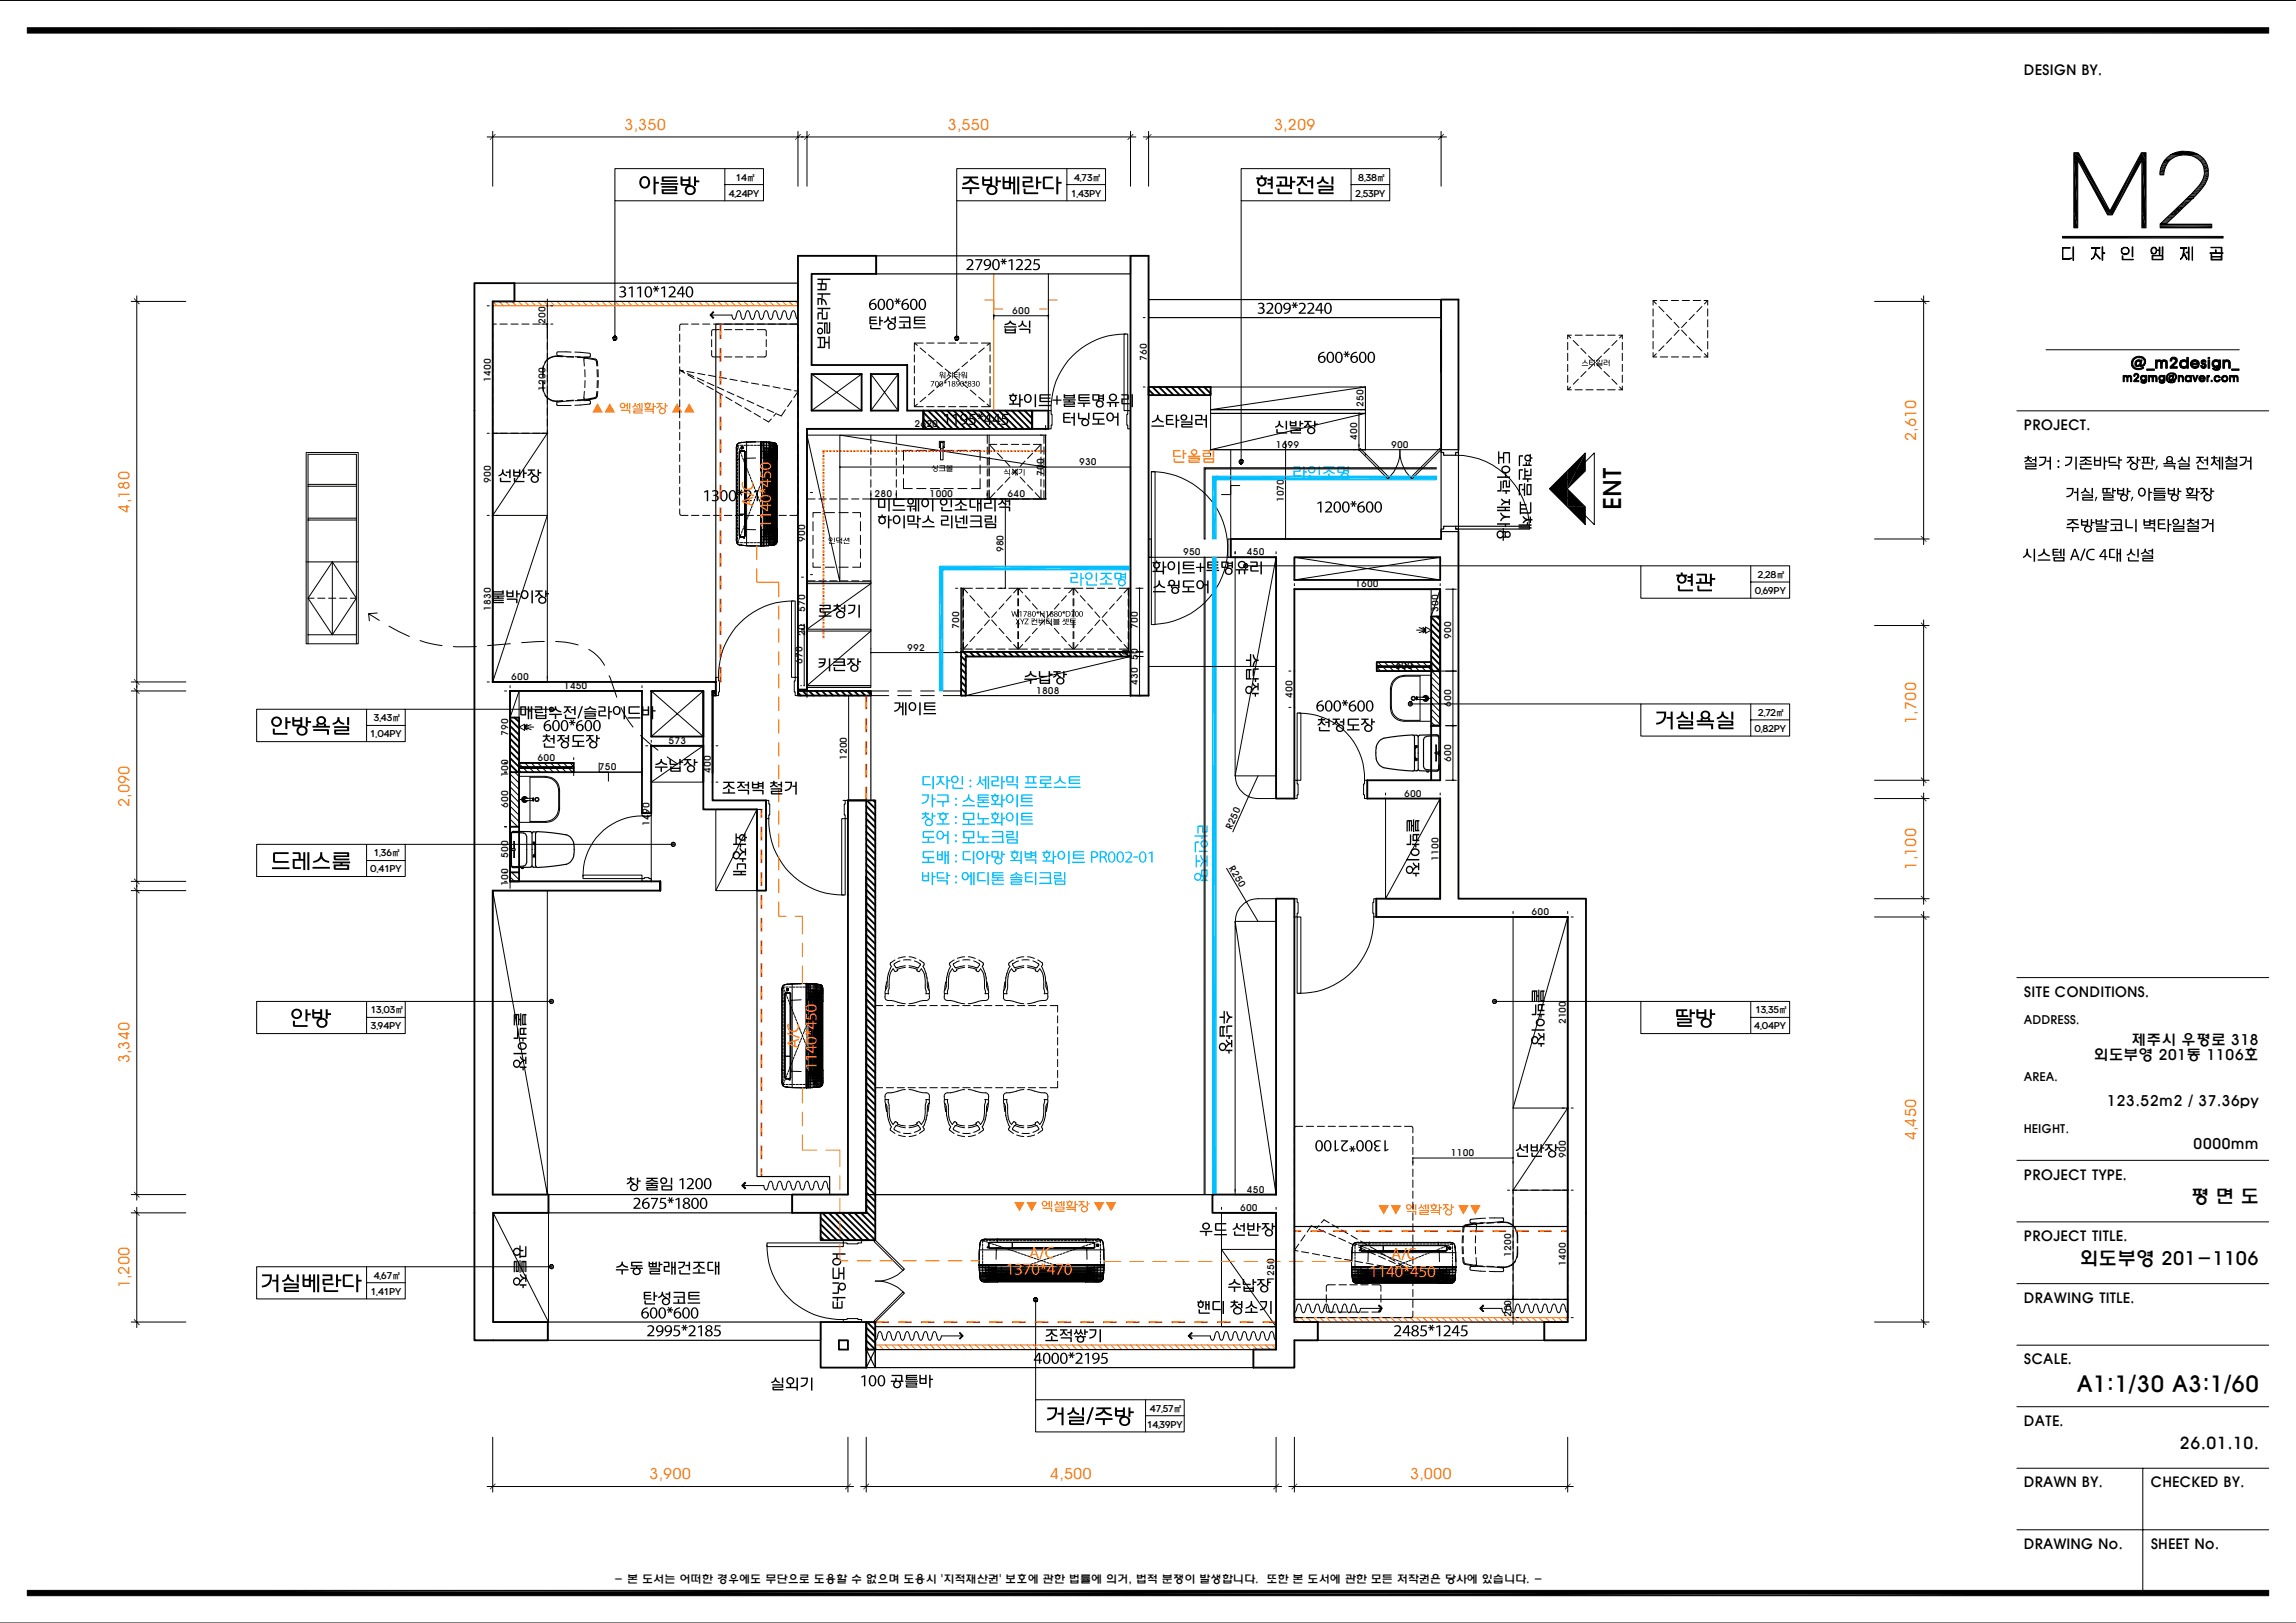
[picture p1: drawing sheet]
<svg xmlns="http://www.w3.org/2000/svg" width="420mm" height="297mm" viewBox="0 0 420 297" stroke-linecap="round" stroke-linejoin="round" font-family="sans-serif">
<defs><g id="words">
<text font-size="4.5" x="296.5" y="93.3" transform="rotate(-90 296.5 93.3)">ENT</text>
<text font-size="4.1" x="379.9" y="254.8">A1:1/30 A3:1/60</text>
<g font-size="3.4">
<text x="400.7" y="220.1">평 면 도</text>
<text x="380.5" y="231.5">외도부영 201-1106</text>
</g>
<text font-size="3" x="398.7" y="265.1">26.01.10.</text>
<g font-size="2.8" fill="#ff7f00">
<text x="114.2" y="23.7">3,350</text>
<text x="173.4" y="23.7">3,550</text>
<text x="233" y="23.7">3,209</text>
<text x="350.5" y="80.7" transform="rotate(-90 350.5 80.7)">2,610</text>
<text x="23.7" y="93.8" transform="rotate(-90 23.7 93.8)">4,180</text>
<text x="350.5" y="132.5" transform="rotate(-90 350.5 132.5)">1,700</text>
<text x="23.7" y="147.7" transform="rotate(-90 23.7 147.7)">2,090</text>
<text x="350.5" y="159.1" transform="rotate(-90 350.5 159.1)">1,100</text>
<text x="23.7" y="194.6" transform="rotate(-90 23.7 194.6)">3,340</text>
<text x="350.5" y="208.7" transform="rotate(-90 350.5 208.7)">4,450</text>
<text x="23.7" y="235.8" transform="rotate(-90 23.7 235.8)">1,200</text>
<text x="118.8" y="270.7">3,900</text>
<text x="192.1" y="270.7">4,500</text>
<text x="257.9" y="270.7">3,000</text>
</g>
<g font-size="2.7">
<text x="389.9" y="191.2">제주시 우평로 318</text>
<text x="383" y="194">외도부영 201동 1106호</text>
<text x="385.4" y="202.5">123.52m2 / 37.36py</text>
<text x="401.2" y="210.4">0000mm</text>
</g>
<g font-size="2.6">
<text x="370.2" y="13.7">DESIGN BY.</text>
<text x="370.2" y="78.7">PROJECT.</text>
<text x="370.2" y="182.5">SITE CONDITIONS.</text>
<text x="370.2" y="215.9">PROJECT TYPE.</text>
<text x="370.2" y="227.2">PROJECT TITLE.</text>
<text x="370.2" y="238.4">DRAWING TITLE.</text>
<text x="370.2" y="249.7">SCALE.</text>
<text x="370.2" y="260.9">DATE.</text>
<text x="370.2" y="272.2">DRAWN BY.</text>
<text x="393.4" y="272.2">CHECKED BY.</text>
<text x="370.2" y="283.5">DRAWING No.</text>
<text x="393.4" y="283.5">SHEET No.</text>
</g>
<g font-size="2.2">
<text x="370.2" y="187.4">ADDRESS.</text>
<text x="370.2" y="197.7">AREA.</text>
<text x="370.2" y="207.4">HEIGHT.</text>
</g>
<text font-size="2" x="112.3" y="289.8">- 본 도서는 어떠한 경우에도 무단으로 도용할 수 없으며 도용시 '지적재산권' 보호에 관한 법률에 의거, 법적 분쟁이 발생합니다. 또한 본 도서에 관한 모든 저작권은 당사에 있습니다. -</text>
<g font-size="1.7">
<text x="133.3" y="36">4.24PY</text>
<text x="134.6" y="33.1">14㎡</text>
<text x="195.9" y="36">1.43PY</text>
<text x="196.5" y="33.1">4.73㎡</text>
<text x="247.9" y="36">2.53PY</text>
<text x="248.4" y="33.1">8.38㎡</text>
<text x="99.8" y="59.3" transform="rotate(-90 99.8 59.3)">200</text>
<text x="185.2" y="57.4">600</text>
<text x="89.8" y="69.8" transform="rotate(-90 89.8 69.8)">1400</text>
<text x="99.8" y="71.5" transform="rotate(-90 99.8 71.5)">1200</text>
<text x="209.8" y="66.1" transform="rotate(-90 209.8 66.1)">760</text>
<text x="249.4" y="74.5" transform="rotate(-90 249.4 74.5)">250</text>
<text x="167.3" y="78.1">2620</text>
<text x="233.4" y="82">1699</text>
<text x="248.2" y="80.6" transform="rotate(-90 248.2 80.6)">400</text>
<text x="254.5" y="82">900</text>
<text x="89.8" y="88.4" transform="rotate(-90 89.8 88.4)">900</text>
<text x="190.9" y="87.1" transform="rotate(-90 190.9 87.1)">700</text>
<text x="197.4" y="85.1">930</text>
<text x="160" y="91">280</text>
<text x="170.1" y="91">1000</text>
<text x="184.3" y="91">640</text>
<text x="234.8" y="91.9" transform="rotate(-90 234.8 91.9)">1070</text>
<text x="147.3" y="99.2" transform="rotate(-90 147.3 99.2)">900</text>
<text x="183.6" y="101.1" transform="rotate(-90 183.6 101.1)">980</text>
<text x="216.4" y="101.6">950</text>
<text x="228.1" y="101.6">450</text>
<text x="247.9" y="107.4">1600</text>
<text x="321.6" y="105.7">2.28㎡</text>
<text x="89.8" y="111.8" transform="rotate(-90 89.8 111.8)">1830</text>
<text x="147.3" y="112" transform="rotate(-90 147.3 112)">570</text>
<text x="263.1" y="111.9" transform="rotate(-90 263.1 111.9)">300</text>
<text x="321" y="108.7">0.69PY</text>
<text x="147.3" y="116.4" transform="rotate(-90 147.3 116.4)">20</text>
<text x="165.9" y="119.1">992</text>
<text x="175.5" y="115.1" transform="rotate(-90 175.5 115.1)">700</text>
<text x="206.5" y="119.8" transform="rotate(-90 206.5 119.8)">0</text>
<text x="208.1" y="115.1" transform="rotate(-90 208.1 115.1)">700</text>
<text x="265.4" y="116.9" transform="rotate(-90 265.4 116.9)">900</text>
<text x="93.5" y="124.5">600</text>
<text x="146.8" y="121.5" transform="rotate(-90 146.8 121.5)">670</text>
<text x="208.1" y="125.3" transform="rotate(-90 208.1 125.3)">430</text>
<text x="208.1" y="120.8" transform="rotate(-90 208.1 120.8)">50</text>
<text x="255.2" y="122.5">600</text>
<text x="68.4" y="132">3.43㎡</text>
<text x="103.2" y="126.1">1450</text>
<text x="189.5" y="127">1808</text>
<text x="236.4" y="127.7" transform="rotate(-90 236.4 127.7)">400</text>
<text x="265.4" y="129.4" transform="rotate(-90 265.4 129.4)">600</text>
<text x="321.6" y="131">2.72㎡</text>
<text x="67.7" y="135">1.04PY</text>
<text x="93" y="134.7" transform="rotate(-90 93 134.7)">790</text>
<text x="122.3" y="136.1">573</text>
<text x="320.9" y="133.9">0.82PY</text>
<text x="93" y="142.2" transform="rotate(-90 93 142.2)">100</text>
<text x="98.3" y="139.3">600</text>
<text x="109.6" y="141">750</text>
<text x="130" y="141.4" transform="rotate(-90 130 141.4)">400</text>
<text x="154.9" y="139.1" transform="rotate(-90 154.9 139.1)">1200</text>
<text x="265.4" y="139.4" transform="rotate(-90 265.4 139.4)">600</text>
<text x="93" y="147.9" transform="rotate(-90 93 147.9)">600</text>
<text x="256.8" y="145.8">600</text>
<text x="118.8" y="151.1" transform="rotate(-90 118.8 151.1)">1490</text>
<text x="225.3" y="151.9" transform="rotate(-66 225.3 151.9)">R250</text>
<text x="67.7" y="159.6">0.41PY</text>
<text x="68.4" y="156.7">1.36㎡</text>
<text x="93" y="157.1" transform="rotate(-90 93 157.1)">500</text>
<text x="224.7" y="158.9" transform="rotate(59 224.7 158.9)">R250</text>
<text x="263.1" y="157.5" transform="rotate(-90 263.1 157.5)">1100</text>
<text x="93" y="162.1" transform="rotate(-90 93 162.1)">100</text>
<text x="280.2" y="167.5">600</text>
<text x="67.8" y="185.5">13.03㎡</text>
<text x="321.1" y="185.5">13.35㎡</text>
<text x="67.8" y="188.4">3.94PY</text>
<text x="286.4" y="187.5" transform="rotate(-90 286.4 187.5)">2100</text>
<text x="320.9" y="188.4">4.04PY</text>
<text x="265.4" y="211.6">1100</text>
<text x="286.4" y="211.9" transform="rotate(-90 286.4 211.9)">900</text>
<text x="226.8" y="221.6">600</text>
<text x="228.1" y="218.3">450</text>
<text x="276.4" y="230" transform="rotate(-90 276.4 230)">1200</text>
<text x="286.4" y="231.7" transform="rotate(-90 286.4 231.7)">1400</text>
<text x="67.9" y="236.9">1.41PY</text>
<text x="68.4" y="234">4.67㎡</text>
<text x="233.1" y="234.6" transform="rotate(-90 233.1 234.6)">1250</text>
<text x="276.4" y="241.1" transform="rotate(-90 276.4 241.1)">200</text>
<text x="209.8" y="261.3">14.39PY</text>
<text x="210.4" y="258.3">47.57㎡</text>
</g>
</g></defs>
<path d="M221.4 70.8h28.4v4.2h-28.4zM249.8 75.6l-28.4 6.7" fill="none" stroke="#000" stroke-width=".18"/>
<g fill="none" stroke="#000" stroke-width=".34">
<path d="M158.5 159.3l1.6 1.7M158.5 158.1l1.6 1.7M158.5 156.9l1.6 1.7M158.5 155.7l1.6 1.7M158.5 154.6l1.6 1.7M158.5 153.4l1.6 1.7M158.5 152.2l1.6 1.7M158.5 151l1.6 1.7M158.5 149.9l1.6 1.6M158.5 148.7l1.6 1.7M158.5 147.5l1.6 1.7M158.6 146.5l1.5 1.5"/>
<path d="M159.8 146.5l.3 .3M158.5 179.3l1.6 1.7M158.5 178.1l1.6 1.7M158.5 177l1.6 1.6M158.5 175.8l1.6 1.7M158.5 174.6l1.6 1.7M158.5 173.4l1.6 1.7M158.5 172.3l1.6 1.6M158.5 171.1l1.6 1.6M158.5 169.9l1.6 1.7M158.5 168.7l1.6 1.7M158.5 167.6l1.6 1.6"/>
<path d="M158.5 166.4l1.6 1.6M158.5 165.2l1.6 1.6M158.5 164l1.6 1.7M158.5 162.8l1.6 1.7M158.5 161.6l1.6 1.7M158.5 160.5l1.6 1.6M158.5 199.3l1.6 1.7M158.5 198.2l1.6 1.7M158.5 197l1.6 1.7M158.5 195.8l1.6 1.7M158.5 194.6l1.6 1.7M158.5 193.5l1.6 1.6"/>
<path d="M158.5 192.3l1.6 1.6M158.5 191.1l1.6 1.7M158.5 189.9l1.6 1.7M158.5 188.8l1.6 1.6M158.5 187.6l1.6 1.6M158.5 186.4l1.6 1.6M158.5 185.2l1.6 1.7M158.5 184l1.6 1.7M158.5 182.8l1.6 1.7M158.5 181.7l1.6 1.6M158.5 180.5l1.6 1.7M158.5 218.2l1.6 1.7"/>
<path d="M158.5 217l1.6 1.7M158.5 215.9l1.6 1.6M158.5 214.7l1.6 1.6M158.5 213.5l1.6 1.7M158.5 212.3l1.6 1.7M158.5 211.2l1.6 1.6M158.5 210l1.6 1.6M158.5 208.8l1.6 1.6M158.5 207.6l1.6 1.7M158.5 206.4l1.6 1.7M158.5 205.2l1.6 1.7M158.5 204l1.6 1.7"/>
<path d="M158.5 202.9l1.6 1.7M158.5 201.7l1.6 1.7M158.5 200.5l1.6 1.7M158.5 219.4l1.6 1.7M150.1 226.4l.6 .5M150.1 225.2l1.8 1.7M150.1 224l3 2.9M150.1 222.8l4.1 4.1M150.4 222l5 4.9M151.6 222l5 4.9M152.8 222l5 4.9M154 222l5 4.9"/>
<path d="M155.1 222l5 4.9M156.3 222l3.8 3.8M157.5 222l2.6 2.6M158.5 221.7l1.6 1.7M158.5 220.6l1.6 1.7M158.5 246.5l.4 .5M158.5 245.3l1.6 1.7M158.5 244.1l1.6 1.7M158.5 243l1.6 1.6M158.6 241.9l1.5 1.6M159.8 241.9l.3 .4"/>
</g>
<g fill="#00bfff">
<path d="M221.8 87.1l41 .7h-41z"/>
<path d="M221.8 87.1h41v.7z"/>
</g>
<g fill="#000">
<path d="M5 5.1l410 1h-410zM5 5.1h410v1zM90.6 24.5l-.9 1.1-.1-.1zM90.6 24.5l.1 .1-1 1zM146.4 24.5l-.9 1.1-.1-.1zM146.4 24.5l.1 .1-1 1zM148.1 24.5l-.9 1.1-.1-.1zM148.1 24.5l.1 .1-1 1zM207.2 24.5l-.9 1.1-.1-.1zM207.2 24.5l.1 .1-1 1zM210.6 24.5l-.9 1.1-.2-.1zM210.6 24.5l.1 .1-1 1z"/>
<path d="M264 24.5l-.9 1.1-.1-.1zM264 24.5l.2 .1-1.1 1zM379.3 27.9l1.6 1.4h-1.6zM379.3 27.9h.9l.7 1.4zM379.3 29.3l.8 9.3h-.8zM379.3 29.3h.8v9.3zM379.3 38.6l.8 3.1h-.8zM379.3 38.6h.8v3.1zM380.1 29.3l5.9 9.3h-.9zM380.1 29.3h.8l5.1 9.3zM385.1 38.6l1.3 .7h-.9zM385.1 38.6h1.7l-.4 .7z"/>
<path d="M391 29.3l-4.2 9.3h-.8zM391 29.3h.8l-5 9.3zM391.7 27.9l.9 1.4h-1.6zM391.7 27.9h.9v1.4zM391.8 29.3l.8 9.3h-.8zM391.8 29.3h.8v9.3zM391.8 38.6l.8 3.1h-.8zM391.8 38.6h.8v3.1zM395.1 31.5l.7 .2h-.7zM395.1 31.5h.8l-.1 .2zM395.1 31.7l.7 .2h-.7zM395.1 31.7h.7v.2z"/>
<path d="M395.1 31.9h.7zM395.1 31.9l.7 .1zM395.1 32h.7zM395.2 31.1l.7 .4h-.8zM395.2 31.1h.7v.4zM395.2 30.8l.7 .3h-.7zM395.2 30.8h.8l-.1 .3zM395.4 30.5l.6 .3h-.8zM395.4 30.5h.8l-.2 .3zM395.5 30.1l.7 .4h-.8zM395.5 30.1h.9l-.2 .4zM395.6 29.9l.8 .2h-.9z"/>
<path d="M395.6 29.9h.9l-.1 .2zM395.9 29.4h.9zM395.9 29.4h1zM395.9 29.4l.6 .5h-.9zM395.9 29.4h.9l-.3 .5zM395.9 29.4l.4-.4 .6 .4zM396.3 29h1l-.4 .4zM396.4 28.8l.9 .2h-1zM396.4 28.8h1.2l-.3 .2zM396.2 40l.4-.4 .7 .4zM396.6 39.6h1.1l-.4 .4zM396.4 28.8l.2-.1 1 .1z"/>
<path d="M396.6 28.7h1.3l-.3 .1zM396.7 39.5l1 .1h-1.1zM396.7 39.5h1.1l-.1 .1zM396.6 28.7l.3-.3 1 .3zM396.9 28.4h1.7l-.7 .3zM397 28.4h1.6h-1.7zM396.7 39.5l.7-.7 .4 .7zM397.4 38.8h1.1l-.7 .7zM397.4 38.8l.4-.4 .7 .4zM397.8 38.4h1.1l-.4 .4zM397.8 38.4l.6-.6 .5 .6zM398.4 37.8h1.1l-.6 .6z"/>
<path d="M398.4 37.8l.3-.3 .8 .3zM398.7 37.5h1.1l-.3 .3zM398.6 27.8h2zM398.8 27.7l1.8 .1zM398.8 27.7h1.5zM399 27.7h1.3zM398.7 37.5l.3-.2 .8 .2zM399 37.3h1.1l-.3 .2zM399.4 37l.7 .3h-1.1zM399.4 37h1l-.3 .3zM399 27.7h.9zM399.4 37l.1-.2 .9 .2z"/>
<path d="M399.5 36.8h1.1l-.2 .2zM399.6 36.7l1 .1h-1.1zM399.6 36.7h1.1l-.1 .1zM399.7 36.6l1 .1h-1.1zM399.7 36.6h1.1zM399.8 36.5h1.1zM399.8 36.5l1 .1h-1.1zM399.8 36.5h1.1l-.1 .1zM399.8 36.5l.2-.1 .9 .1zM400 36.4h1.1l-.2 .1zM400 36.3h1.2zM400 36.3l1.1 .1h-1.1z"/>
<path d="M400.1 36.3h1.1zM400.2 36.2l1 .1h-1.1zM400.2 36.2h1.1l-.1 .1zM400.2 36.1l1.1 .1zM400.2 36.1h1.1zM400.3 36h1.1zM400.4 35.9l1 .1h-1.1zM400.4 35.9h1.1zM400.5 35.9h1zM400.6 35.8l.9 .1h-1zM400.6 35.8h1.1l-.2 .1zM400.6 35.8h1.1z"/>
<path d="M400.7 35.7h1zM400.8 35.6l.9 .1h-1zM400.8 35.6h1.1l-.2 .1zM400.9 28.5h1.6zM400.9 28.5l1.7 .2h-1.3zM400.9 28.5h1.6l.1 .2zM401.1 35.2l.8 .4h-1.1zM401.1 35.2h1.1l-.3 .4zM401.1 35.2l.1-.1 1 .1zM401.2 35.1h1.1l-.1 .1zM401.3 28.7l1.6 .2h-1.2zM401.3 28.7h1.3l.3 .2z"/>
<path d="M401.5 34.8l.8 .3h-1.1zM401.5 34.8h1l-.2 .3zM401.5 34.8l.1-.1 .9 .1zM401.6 34.7h1l-.1 .1zM401.7 28.9l1.4 .1h-1.1zM401.7 28.9h1.2l.2 .1zM401.6 34.7l.3-.3 .7 .3zM401.9 34.4h.9l-.2 .3zM402 29l1.1 .1h-1zM402 29h1.1v.1zM402 34.3l.8 .1h-.9zM402 34.3h1l-.2 .1z"/>
<path d="M402.1 29.1l1.3 .3h-1zM402.1 29.1h1l.3 .3zM402.2 34l.8 .3h-1zM402.2 34h.9l-.1 .3zM402.3 33.9l.8 .1h-.9zM402.3 33.9h.9l-.1 .1zM402.4 29.4l1.1 .2h-.9zM402.4 29.4h1l.1 .2zM402.5 33.7l.7 .2h-.9zM402.5 33.7h.9l-.2 .2zM402.5 33.5l.9 .2h-.9zM402.5 33.5h.9v.2z"/>
<path d="M402.6 29.6l.9 .2h-.8zM402.6 29.6h.9v.2zM402.7 33.3l.7 .2h-.9zM402.7 33.3h.9l-.2 .2zM402.7 29.8l1 .3h-.8zM402.7 29.8h.8l.2 .3zM402.8 33.2l.8 .1h-.9zM402.8 33.2h.8zM402.9 32.9l.7 .3h-.8zM402.9 32.9h.8l-.1 .3zM402.9 30.1l.9 .2h-.8zM402.9 30.1h.8l.1 .2z"/>
<path d="M402.9 32.9h.8h-.8zM402.9 32.9h.9zM403 30.3l.8 .3h-.7zM403 30.3h.8v.3zM403.1 32.5l.8 .1zM403.1 32.6l.7 .3h-.9zM403.1 32.6h.8l-.1 .3zM403.1 30.6l.8 .4h-.7zM403.1 30.6h.7l.1 .4zM403.1 32.2h.8zM403.1 32.2l.8 .3h-.8zM403.1 32.2h.8v.3z"/>
<path d="M403.2 31l.7 .1zM403.2 31.1l.7 .5h-.7zM403.2 31.1h.7v.5zM403.2 31.6l.7 .1zM403.2 31.7l.7 .1zM403.2 31.8h.7zM403.2 31.8l.7 .1zM403.2 31.9l.7 .3h-.8zM403.2 31.9h.7v.3zM24.5 54.7l1.1 .9-.2 .1zM24.6 54.6l1 1-1.1-.9zM210 58.1h.1l-.1 .2z"/>
<path d="M210 58l.1 .1zM210.1 58.1v.2zM210.1 58.1l.1 .2h-.1zM210.1 58.1h.2l-.1 .2zM210.1 58h.1l-.1 .1zM210.1 58.1h.2zM351.3 54.7l1.1 .9-.1 .1zM351.3 54.7l.2-.1 .9 1zM377.3 45.3h1.4zM377.3 45.3l1.4 .1zM377.3 45.4h.1zM377.3 45.4l.1 .1z"/>
<path d="M377.3 45.5l.1 .1zM377.3 45.6l.1 .2zM377.3 45.8l.1 .4zM377.3 46.2l.1 .2zM377.3 46.4l.1 .4zM377.3 46.8l.1 .1zM377.3 46.9l.1 .1zM377.3 47l.1 .1zM377.3 47.1l.1 .1zM377.3 47.2l.1 .1zM377.3 47.3h.1zM377.3 47.3l1.4 .1z"/>
<path d="M377.3 47.3h1.5zM377.3 47.4h1.4zM377.3 47.4l1.1 .1zM377.3 47.5h1zM377.3 47.5h1.1zM377.3 47.5h.9zM378.2 47.3h.6zM378.3 47.3h.6zM378.8 47.2l.1 .1zM378.8 47.2h.1zM379.2 47.6h.1zM382.6 47.3h.2z"/>
<path d="M382.6 47.3l.1 .1zM382.6 47.4h.1zM382.6 47.4v.1zM382.6 45.3h1.5zM382.6 45.3l1.5 .1zM382.6 45.4h1.5zM382.7 47.2h.2zM382.8 47.2h.1zM383 47h.1zM383 47l-.1 .2h-.1zM383 47h.1l-.2 .2zM383.1 46.7h.1z"/>
<path d="M383.1 46.7v.3h-.1zM383.1 46.7h.1l-.1 .3zM383.2 46.5v.2h-.1zM383.2 46.5h.1l-.1 .2zM383.2 46.4h.2zM383.2 46.4h.3zM383.2 46.4l.1 .1zM383.2 46.3l.2 .1zM383.3 45.9l.1 .1zM383.3 46v.3zM383.3 46h.1l-.1 .3zM383.3 45.4h.2z"/>
<path d="M383.3 45.4l.1 .1zM383.3 45.5h.1zM383.3 45.5l.1 .4h-.1zM383.3 45.5l.1 .4zM383.3 46.4l.2 .1zM383.3 46.5h.2zM383.3 46.5l.2 .1zM383.4 46.6l.2 .1zM383.5 46.7l.3 .1zM383.6 46.8h.2zM383.6 46.8l.4 .3zM383.9 47.1l.1 .1z"/>
<path d="M383.9 47.2h.2zM384 47.2l.1 .1zM384 47.3h.2zM384 47.3l.2 .1zM384 47.4h.2zM384.5 45.2l.1 1.1h-.1zM384.5 45.2h.1v1.1zM384.5 46.3l.5 .1zM384.5 46.4l.1 1.2h-.1zM384.5 46.4h.1v1.2zM388 45.8h.2zM388 45.8l.1 .2z"/>
<path d="M388 45.8h.2l-.1 .2zM388 46l.2 .1zM388 46.1l.2 .1zM388.1 45.6l.1 .2h-.2zM388.1 45.6h.1v.2zM388.1 46.2l.2 .2zM388.1 45.6h.1zM388.2 46.4h.2zM388.2 46.4l.4 .1zM388.2 46.8l.1 .7h-.1zM388.2 46.8h.1v.7zM388.2 45.4l-.1 .2z"/>
<path d="M388.2 45.4h.2l-.2 .2zM388.2 45.4h.2zM388.3 45.4h.2zM388.3 45.3h.4zM388.3 46.5h.5zM388.3 46.5h.8zM388.3 46.5h.9zM388.3 45.3h.9zM388.4 45.3h.8zM388.4 46.5l.6 .1zM388.4 46.5h.7zM388.4 45.3h.7z"/>
<path d="M388.5 45.3h.6zM388.6 46.6h.4zM388.7 45.3h.5zM388.5 45.3h.4zM388.8 46.5h.4zM388.9 46.5h.3zM388.9 45.3l.4 .2zM389 46.5h.2zM389.1 46.4h.2zM389.1 45.5h.2zM389.2 45.5l.2 .1zM389.3 46.3h.1z"/>
<path d="M389.3 46.3v.1h-.2zM389.3 46.3h.1l-.1 .1zM389.3 45.6l.2 .1zM389.3 45.7l.2 .1zM389.3 46l.2 .1zM389.3 46.1l.1 .2h-.1zM389.3 46.1h.2l-.1 .2zM389.4 45.8l.1 .2h-.2zM389.4 45.8l.1 .2zM390 45.2l.1 1.8h-.1zM390 45.2h.1v1.8zM393.4 45.7l.2 .1z"/>
<path d="M393.4 45.8l.2 .2zM393.4 46l.2 .1zM393.5 45.6l.1 .1zM393.5 45.6h.1zM393.5 46.1l.2 .1h-.2zM393.5 46.1l.2 .1zM393.5 46.2h.2zM393.5 45.5h.2zM393.5 45.5l.1 .1h-.1zM393.5 45.5h.2l-.1 .1zM393.5 46.2l.3 .2zM393.6 45.4h.2z"/>
<path d="M393.6 46.4h.3zM393.7 45.3h.6zM393.7 45.3l.1 .1zM393.7 45.3h.3zM393.7 46.4h.3zM393.7 46.4h.5zM393.7 46.4h.6zM393.7 46.7l1.9 .1zM393.7 46.8l.1 .7h-.1zM393.7 46.8h.1v.7zM393.7 47.5h1.9zM393.7 46.4l.4 .1z"/>
<path d="M393.8 46.5h.3zM393.8 45.3h.5zM393.9 46.5h.2zM393.8 45.3h.3zM394 45.2l.1 .1zM394 45.3l.3 .1zM394 46.4h.3zM394.2 45.4h.2zM394.2 46.4h.1zM394.2 45.4l.2 .1zM394.2 46.3h.2zM394.3 45.5l.2 .1z"/>
<path d="M394.3 46.2l.1 .1h-.2zM394.3 46.2h.1zM394.3 45.6h.2zM394.3 46.1l.1 .1zM394.3 46.1h.2zM394.4 45.6l.1 .2zM394.4 45.8h.7zM394.4 45.9l.1 .2h-.1zM394.4 45.9h.1v.2zM394.4 46.1h.1zM394.4 45.8l.1 .1zM394.4 45.8h.1z"/>
<path d="M394.9 45.8l.2 .1zM395 45.2h.1zM395 45.2l.1 .1zM395 45.3h.1zM395 45.3l.1 .2h-.1zM395 45.3h.1v.2zM395 45.5l.1 .1zM395 45.6l.1 .1zM395 45.7l.1 .1zM395 45.9l.1 .1zM395 46l.1 .1zM395 46.1l.1 .2h-.1z"/>
<path d="M395 46.1h.1v.2zM395 46.3l.1 .1zM395 46.4l.1 .1zM395 46.5h.1zM395.1 41h1.1zM395.2 40.9h1.1zM395.2 40.9l1 .1zM395.3 40.9h1.1zM395.4 40.7l1 .2h-1.1zM395.4 40.7h1.1l-.1 .2zM395.4 40.7h1.1zM395.5 40.7h1z"/>
<path d="M395.5 45.2l.1 1.4h-.1zM395.5 45.2h.1v1.4zM395.5 46.8l.1 .7h-.1zM395.5 46.8h.1v.7zM395.6 40.6l.9 .1h-1zM395.6 40.6h1.1l-.2 .1zM395.6 40.6h1.1zM395.6 40.5h1.1zM395.8 40.3l.9 .2h-1.1zM395.8 40.3h1.1l-.2 .2zM395.8 40.3h1.1zM395.9 40.3h1.1z"/>
<path d="M395.9 40.3l.1-.2 1 .2zM396 40.1h1.1l-.1 .2zM396.2 40l.9 .1h-1.1zM396.2 40h1.1l-.2 .1zM398.9 47.3h.1zM398.9 47.3l.1 .1zM398.9 47.4h.1zM398.9 45.3h1.1zM398.9 45.3l1.1 .1zM398.9 45.4h1.1zM398.9 47.3h.2zM398.9 47.2l.2 .1h-.2z"/>
<path d="M398.9 47.2h.2zM399 47.2h.2zM399.1 47.1l.1 .1h-.2zM399.1 47.1h.1v.1zM399.2 47v.1zM399.2 47h.1zM399.2 46.8l.1 .2h-.1zM399.2 46.8h.2l-.1 .2zM399.3 46.6l.1 .2h-.2zM399.3 46.6h.1v.2zM399.3 46.3h.2zM399.3 46.3l.2 .1z"/>
<path d="M399.3 46.4h.3zM399.3 46.4l.1 .1zM399.3 46.4h.2zM399.3 46.5l.1 .1zM399.4 46l.1 .1h-.1zM399.4 46h.1v.1zM399.4 46.1l.1 .2h-.2zM399.4 46.1h.1v.2zM399.4 45.4l.1 .2zM399.4 45.6h.1zM399.4 45.6l.1 .4h-.1zM399.4 45.6h.1v.4z"/>
<path d="M399.5 46.4h.1zM399.5 46.4l.1 .1zM399.5 46.5l.2 .2zM399.6 46.7h.2zM399.6 46.7l.3 .3zM399.8 47h.1zM399.8 47l.2 .2zM399.9 46.1l.5 .2h-.5zM399.9 46.1h.5v.2zM399.9 47.2l.1 .1zM399.9 47.3h.2zM400 47.3l.1 .1z"/>
<path d="M400 47.4h.1zM400.3 45.2l.1 .9h-.1zM400.3 45.2h.1v.9zM400.3 46.3l.1 1.3h-.1zM400.3 46.3h.1v1.3zM404.5 46.6l.1 .3h-.1zM404.5 46.6h.1v.3zM404.5 46.9l1.9 .1zM404.5 47l.1 .5h-.1zM404.5 47h.1v.5zM404.5 47.5l1.9 .1h-1.9zM404.5 47.5h1.9v.1z"/>
<path d="M405.3 45.7l.1 .6h-.1zM405.3 45.7h.1v.6zM406.3 45.3l.1 .8h-.1zM406.3 45.3h.1v.8zM406.3 46.6l.1 .3h-.1zM406.3 46.6h.1v.3zM406.3 47l.1 .5h-.1zM406.3 47h.1v.5zM112.1 61.8h.8zM112.1 61.8l.8 .1zM112.1 61.9h.8zM112.1 61.9l.8 .1z"/>
<path d="M112.1 62h.8zM112.1 62l.8 .1zM112.1 61.7h.7zM112.1 61.7h.8zM112.1 61.7l.8 .1zM112.1 62.1h.7zM112.1 62.1h.8zM112.1 61.6l.7 .1zM112.1 62.1l.7 .1zM112.2 61.6h.6zM112.2 62.2h.5zM112.2 62.2h.6z"/>
<path d="M112.2 61.6h.5zM112.2 62.2l.5 .1zM112.3 61.6h.4zM112.3 62.3h.3zM112.3 62.3h.4zM112.3 61.5l.4 .1zM112.4 61.5h.2zM112.3 61.5h.3zM112.4 62.3h.2zM112.4 62.3h.1zM174.6 61.9h.8zM174.6 61.7l.8 .1z"/>
<path d="M174.6 61.8h.8zM174.6 61.8l.8 .1zM174.6 61.9l.8 .1zM174.6 62h.8zM174.6 62l.8 .1zM174.6 62.1h.8zM174.7 61.7h.7zM174.6 61.7h.8zM174.7 62.1h.7zM174.7 62.1h.6zM174.7 61.6h.6zM174.7 61.6l.7 .1z"/>
<path d="M174.7 62.1l.6 .1zM174.7 62.2h.6zM174.8 61.6h.5zM174.8 62.2h.5zM174.8 62.2l.4 .1zM174.8 62.3h.4zM174.8 61.5l.4 .1zM174.8 61.5h.4zM174.9 61.5h.3zM174.9 62.3h.2zM174.9 62.3h.3zM174.9 61.5h.2z"/>
<path d="M175 61.5h.1zM175 62.3h.1zM210 70.8h.1zM210 70.7l.1 .1h-.1zM210.1 70.8v.2zM210.1 70.8l.1 .1-.1 .1zM210 70.7h.1v.1zM210.1 70.8h.2zM210.1 70.7h.1l-.1 .1zM210.1 70.8l.1-.1 .1 .1zM248.5 75.6h.1zM248.5 75.5l.1 .1h-.1z"/>
<path d="M248.6 75.6v.2zM248.5 75.5h.1v.1zM248.6 75.6l.1 .1-.1 .1zM248.6 75.6h.2zM248.6 75.5h.1l-.1 .1zM248.6 75.6l.1-.1 .1 .1zM226.6 84.4h.8zM226.6 84.4l.8 .1zM226.6 84.5h.8zM226.6 84.5l.8 .1zM226.6 84.6h.8zM226.6 84.6l.8 .1z"/>
<path d="M226.7 84.3h.7zM226.7 84.3l.7 .1zM226.7 84.7h.7zM226.7 84.7l.6 .1zM226.7 84.2l.7 .1zM226.7 84.8h.6zM226.7 84.2h.6zM226.7 84.8h.5zM226.8 84.2h.5zM226.8 84.8l.4 .1zM226.8 84.1l.4 .1zM226.8 84.9h.4z"/>
<path d="M226.8 84.1h.4zM226.9 84.1h.3zM226.9 84.9h.3zM226.9 84.9h.2zM226.9 84.1h.2zM227 84.1h.1zM235 80.8h.2zM235 98.6h.2l-.2 .2zM235 80.7l.2 .1h-.2zM235 80.9l.2-.1v.1zM235 98.5l.2 .1h-.2zM235.2 98.6v.2h-.2z"/>
<path d="M235 80.7l.2-.1v.2zM235.2 80.8v.1zM235.2 98.6v.2zM235 98.5h.2v.1zM235.2 80.8h.1zM235.2 80.6v.2zM235.2 98.6h.1l-.1 .2zM235.2 98.5v.1zM235.2 80.7l.1 .1h-.1zM235.2 98.5l.1 .1h-.1zM248.5 82.3h.1l-.1 .1zM248.5 82.2l.1 .1z"/>
<path d="M248.6 82.3v.2zM248.6 82.3l.1 .1-.1 .1zM248.6 82.3h.2l-.1 .1zM248.6 82.2h.1l-.1 .1zM248.6 82.3h.2zM283.4 89.5l3.3-3.3v6.6zM290 82.9v3.3l-3.3 3.3zM290 82.9l-3.3 6.6v-3.3zM286.7 92.8h3.3v3.2zM286.7 89.5l3.3 3.3h-3.3zM351.3 98.2l1.1 .9-.1 .1zM351.3 98.2l.2-.1 .9 1z"/>
<path d="M227.5 103.5h.8zM227.5 103.5l.8 .1zM227.5 103.6l.8 .1zM227.5 103.7l.7 .1zM227.5 103.7h.8zM227.5 103.3l.7 .1zM227.5 103.4l.8 .1h-.8zM227.5 103.4l.8 .1zM227.5 103.8h.7zM227.5 103.8l.6 .1zM227.6 103.3h.6h-.7zM227.6 103.3h.6z"/>
<path d="M227.6 103.9h.4zM227.6 103.9h.5zM227.6 103.3h.5zM227.6 103.2l.5 .1zM227.7 103.9l.3 .1zM227.7 103.9h.3zM227.6 103.2h.5zM227.7 103.2h.4zM227.8 104h.1zM227.8 104h.2zM227.7 103.2h.3zM227.8 103.2h.2z"/>
<path d="M227.8 103.2h.1zM236.6 107.8h.2zM236.8 107.8v.2zM236.7 107.7l.1 .1h-.2zM236.8 107.8l.1 .1-.1 .1zM236.7 107.7h.1v.1zM236.8 107.8h.1zM236.8 107.7h.1l-.1 .1zM236.9 107.7v.1h-.1zM263.3 107.8h.1zM263.3 107.7l.1 .1h-.1zM263.3 107.9l.1-.1v.2z"/>
<path d="M263.3 107.7h.1v.1zM263.4 107.8l.2 .1-.2 .1zM263.4 107.7h.2l-.2 .1zM263.4 107.8h.2zM263.6 107.7v.1h-.2zM351.3 114l1.1 .9-.1 .1zM351.3 114l.2-.1 .9 1zM24.5 124.3l1.1 1h-.2zM24.6 124.2l1 1.1-1.1-1zM24.5 126l1.1 .9-.2 .1zM24.6 125.9l1 1-1.1-.9zM93.1 126.4h.2l-.1 .2z"/>
<path d="M93.3 126.4v.2h-.1zM93.2 126.4h.1h-.2zM93.3 126.4v.2zM93.2 126.4l.1-.1v.1zM93.3 126.4h.1v.2zM93.3 126.3v.1zM93.4 126.4h-.1zM100.5 129.8l.8 .1zM100.5 129.9h.8zM100.5 129.6l.8 .1zM100.5 129.7l.8 .1h-.8zM100.5 129.7l.8 .1z"/>
<path d="M100.5 129.9l.8 .1zM100.5 129.6h.8zM100.5 130l.7 .1zM100.5 130h.8zM100.6 129.5l.6 .1h-.7zM100.6 129.5l.6 .1zM100.6 130.1h.5zM100.6 130.1h.6zM100.6 130.1l.5 .1zM100.6 129.5h.6zM100.7 129.5h.5zM100.7 130.2h.3z"/>
<path d="M100.7 130.2h.4zM100.7 129.5h.4zM100.8 129.4l.3 .1zM100.8 130.2h.1zM100.8 130.2h.2zM100.8 129.4h.2zM117.3 126.4h.1l-.1 .2zM117.3 126.4h.1zM117.4 126.4v.2zM117.4 126.4l.2 .2h-.2zM117.4 126.3l.2 .1h-.2zM117.4 126.4h.2v.2z"/>
<path d="M117.4 126.4h.2zM119 136.5h.1zM119 136.4l.1 .1h-.1zM119 136.6l.1-.1v.1zM119 136.4l.1-.1v.2zM119.1 136.5v.1zM119.1 136.5h.2zM119.1 136.3v.2zM119.2 136.4l.1 .1h-.2zM128.5 136.5h.2zM128.6 136.4l.1 .1h-.2zM128.6 136.6l.1-.1z"/>
<path d="M128.6 136.4l.1-.1v.2zM128.7 136.5l.1 .1h-.1zM128.7 136.3l.1 .1-.1 .1zM128.7 136.5h.1zM128.8 136.4v.1h-.1zM130.2 136.5h.1zM130.2 136.4l.1 .1h-.1zM130.2 136.6l.1-.1v.1zM130.2 136.4l.1-.1v.2zM130.3 136.5v.1zM130.3 136.5h.2zM130.3 136.3v.2z"/>
<path d="M130.4 136.4l.1 .1h-.2zM257.6 128.8l.8 .1zM257.6 128.7h.8zM257.6 128.7l.8 .1h-.8zM257.6 128.7l.8 .1zM257.6 128.9h.8zM257.6 128.9l.8 .1zM257.6 128.6l.8 .1h-.8zM257.6 128.6l.8 .1zM257.6 129l.7 .1zM257.6 129h.8zM257.7 128.5l.6 .1z"/>
<path d="M257.7 129.1h.5zM257.7 129.1h.6zM257.7 129.1l.5 .1zM257.8 128.4l.5 .1h-.6zM257.8 128.4l.5 .1zM257.8 129.2h.3zM257.8 129.2h.4zM257.8 128.4h.4zM257.9 128.4h.3zM257.9 129.2h.1zM257.9 129.2h.2zM257.9 128.4h.2z"/>
<path d="M122.8 154.3l.8 .1zM122.8 154.4l.8 .1zM122.8 154.5l.8 .1zM122.8 154.6h.8zM122.8 154.6l.7 .1zM122.8 154.3h.7h-.7zM122.8 154.3h.7zM122.8 154.7l.7 .1zM122.8 154.7h.7zM122.9 154.8l.5 .1zM122.9 154.8h.6zM122.9 154.2l.6 .1z"/>
<path d="M122.9 154.9h.5zM122.9 154.2h.5zM123 154.9h.3zM123 154.9h.4zM123 154.1l.4 .1zM123.1 154.9h.1zM123.1 154.9h.2zM123 154.1h.3zM123.1 154.1h.2zM123.1 154.1h.1zM130.2 143.1h.1l-.1 .2zM130.2 143l.1 .1h-.1z"/>
<path d="M130.2 143.3l.1-.2v.2zM130.3 143.1v.2zM130.2 143h.1v.1zM130.3 143.1h.2l-.1 .2zM130.3 143v.1zM130.4 143l.1 .1h-.2zM253.3 146.1h.1l-.1 .2zM253.4 146.1v.2h-.1zM253.3 146l.1 .1h-.1zM253.4 146.1v.2zM253.3 146h.1v.1zM253.4 146.1h.2l-.1 .2z"/>
<path d="M253.4 146v.1zM253.5 146l.1 .1h-.2zM263.3 146.1h.1l-.1 .2zM263.3 146l.1 .1h-.1zM263.4 146.1v.2h-.1zM263.3 146h.1v.1zM263.4 146.1l.2 .2h-.2zM263.4 146h.2l-.2 .1zM263.4 146.1h.2v.2zM263.4 146.1l.2-.1v.1zM351.3 142.4l1.1 .9h-.1zM351.5 142.2l.9 1.1-1.1-.9z"/>
<path d="M351.3 145.7l1.1 .9-.1 .1zM351.3 145.7l.2-.1 .9 1zM24.5 160.9l1.1 .9h-.2zM24.6 160.7l1 1.1-1.1-.9zM24.5 162.5l1.1 .9-.2 .1zM24.6 162.4l1 1-1.1-.9zM119 161.3h.1l-.1 .1zM119 161.2l.1 .1h-.1zM119.1 161.3v.2l-.1-.1zM119.1 161.3v.2zM119 161.2l.1-.1v.2zM119.1 161.3h.2l-.1 .1z"/>
<path d="M119.1 161.1v.2zM119.1 161.3h.2zM263.3 164.5h.1l-.1 .1zM263.3 164.3l.1 .2h-.1zM263.4 164.5v.1h-.1zM263.4 164.5l.2 .1h-.2zM263.3 164.3h.1v.2zM263.4 164.5h.2v.1zM263.4 164.3h.2l-.2 .2zM263.6 164.3v.2h-.2zM351.3 164l1.1 .9-.1 .1zM351.3 164l.2-.1 .9 1z"/>
<path d="M351.3 167.3l1.1 .9-.1 .2zM351.3 167.3h.2l.9 .9zM100.5 183.2l.8 .1zM100.5 183.3l.8 .1zM100.5 183.3h.8zM100.5 183.1l.8 .1zM100.5 183.2h.8zM100.5 183.4l.8 .1zM100.5 183l.8 .1h-.8zM100.5 183l.8 .1zM100.5 183.5h.7zM100.5 183.5h.8z"/>
<path d="M100.5 183h.7zM100.6 183h.6zM100.6 183.5l.5 .1zM100.6 183.5h.6zM100.6 183.6h.5zM100.7 182.9l.5 .1zM100.7 183.6h.3zM100.7 183.6h.4zM100.7 182.9h.4zM100.8 182.9h.3zM100.8 183.6l.1 .1zM100.8 183.6h.2z"/>
<path d="M100.8 182.8l.2 .1zM100.8 182.8h.2zM273 183.2l.8 .1zM273 183.3l.8 .1zM273 183.1l.8 .1zM273 183.2h.8zM273 183.4l.8 .1zM273 183.4h.8zM273 183l.8 .1h-.8zM273 183l.8 .1zM273 183.5h.7zM273 183.5h.8z"/>
<path d="M273 183h.7zM273.1 183h.6zM273.1 183.5l.5 .1zM273.1 183.5h.6zM273.1 183.6h.5zM273.2 182.9l.5 .1zM273.2 183.6h.3zM273.2 183.6h.4zM273.2 182.9h.4zM273.3 182.9h.3zM273.3 183.6l.1 .1zM273.3 183.6h.2z"/>
<path d="M273.3 182.8l.3 .1zM273.3 182.8h.2zM24.5 218.2l1.1 .9-.2 .1zM24.6 218.1l1 1-1.1-.9zM24.5 221.5l1.1 .9-.2 .1zM24.6 221.4l1 1-1.1-.9zM100.5 231.8l.8 .1zM100.5 231.9h.8zM100.5 231.6l.8 .1zM100.5 231.7l.8 .1h-.8zM100.5 231.7l.8 .1zM100.5 231.9l.8 .1z"/>
<path d="M100.5 231.6h.8h-.8zM100.5 231.6h.8zM100.5 232l.7 .1zM100.5 232h.8zM100.6 231.5l.6 .1zM100.6 232.1h.5zM100.6 232.1h.6zM100.6 232.1l.5 .1zM100.6 231.5h.6zM100.7 231.4l.5 .1zM100.7 232.2h.3zM100.7 232.2h.4z"/>
<path d="M100.7 231.4h.4zM100.8 231.4h.3zM100.8 232.2h.1zM100.8 232.2h.2zM100.8 231.4h.2zM189 237.7h.8zM189 237.7l.8 .1zM189 237.8h.8zM189 237.8l.8 .1zM189 237.9h.8zM189 237.9l.8 .1zM189 238h.8z"/>
<path d="M189.1 237.6l.7 .1zM189.1 237.7h.7zM189.1 238l.7 .1zM189.1 238.1h.6zM189.1 238.1h.7zM189.1 237.6h.6zM189.1 237.6h.7zM189.1 238.1l.6 .1zM189.1 237.5l.6 .1zM189.1 238.2h.6zM189.1 237.5h.6zM189.2 237.5h.5z"/>
<path d="M189.2 238.2h.4zM189.2 238.2h.5zM189.2 237.5h.4zM189.2 238.2l.4 .1zM189.2 238.3h.4zM189.3 237.4l.3 .1zM189.3 238.3h.2zM189.3 238.3h.3zM189.3 237.4h.3zM189.3 237.4h.2zM189.4 237.4h.1zM189.4 238.3h.1z"/>
<path d="M24.5 241.5l1.1 .9-.2 .1zM24.6 241.4l1 1-1.1-.9zM351.3 241.5l1.1 .9-.1 .1zM351.5 241.4l.9 1-1.1-.9zM90.6 271.5l-.9 1.1-.1-.1zM90.6 271.5l.1 .1-1 1zM154.6 272.5l1-1-.9 1.1zM155.6 271.5l.1 .1-1 1zM158.9 271.5l-.9 1.1-.1-.1zM158.9 271.5l.1 .1-1 1zM232.9 272.5l1-1-.9 1.1zM233.9 271.5l.1 .1-1 1z"/>
<path d="M236.2 272.5l1-1-.9 1.1zM237.2 271.5l.1 .1-1 1zM287.2 271.5l-.9 1.1-.1-.1zM287.2 271.5l.1 .1-1 1zM5 291l410 1h-410zM5 291h410v1z"/>
</g>
<g fill="none" stroke="#000" stroke-width=".18">
<path d="M0 .1h419.9M5 5.1h410v1h-410zM89.1 25.1h118.7M90.1 24v10.1M112.5 30.9h27.2v5.8h-27.2zM112.5 36.7v25.2M132.6 33.8h7.1M132.6 30.9v5.8M146 24v10.1M147.6 24v10.1M175 30.9h27.2v5.8h-27.2zM175 36.7v25.2"/>
<path d="M195.2 30.9v5.8M195.2 33.8h7M206.8 24v10.1M209.1 25.1h55.5M210.1 24v10.1M227 30.9h27.2v5.8h-27.2zM227 36.7v47.8M247.1 33.8h7.1M247.1 30.9v5.8M263.6 24v10.1M379.3 27.9h.9l5.8 10.7 5.7-10.7h.9v13.8h-.8v-12.4l-5.4 10h-.9l-5.4-10v12.4h-.8zM396.4 28.8a4.9 4.9 0 0 1 7.1 .8 4.3 4.3 0 0 1-1 5.2l-6.3 6.2h8.4v.7h-9.5v-.1a.8 .8 0 0 1 .5-1.1l5-4.7a7.5 7.5 0 0 0 2.6-3.9 3.3 3.3 0 0 0-3.9-3.5 3.6 3.6 0 0 0-3.5 3.6h-.7a4 4 0 0 1 1.3-3.2z"/>
<path d="M397 28.4h2.3M397 28.2h5.2M397.3 28.2h4.6M397.4 28.1h4.5M397.8 27.9h3.6M398.1 27.9h3.1M398.1 27.8h2.9M399.8 28.4h2.5M400.3 28.4h2.2M402.2 28.3l-5.2 .1M24 55.2h10M25 54.1v165.5"/>
<path d="M209.1 58.1h.4M210.1 58.1v12.7M342.9 55.2h10M351.9 54.1v45.6M377.3 45.3h1.4v.1h-1.3v1.9l1.5-.1v.1l-1.6 .2zM377.3 43.3h29.4v.3h-29.4zM379.2 45.2h.1v2.4h-.1zM379.2 45.2v2.4M382.6 45.3h1.5v.1h-.7l-.1 .9 .9 1.1-.9-1-.4 .8-.3 .3v-.2a1.85 1.85 0 0 0 .7-1.9h-.7zM384.5 45.2h.1v1.1h.4l-.4 .1v1.2h-.1zM388.2 46.8h.1v.7h1.9h-2zM388.2 47.5h2"/>
<path d="M390 45.2h.1v1.8h-.1zM393.7 46.7h1.9v.8h-1.9zM393.7 45.5a.48 .48 0 0 1 .6 0 .48 .48 0 0 1 0 .7 .48 .48 0 0 1-.6 0zM393.7 45.3a.6 .6 0 0 1 .9 .5h.4v-.6h.1v1.3h-.1v-.6l-.5-.1a.58 .58 0 0 1-.7 .7 .58 .58 0 0 1-.3-1zM393.8 46.8h1.7v.7h-1.7zM395.1 41h9.5M395.1 41.1h9.5M395.1 41.2h9.5M395.1 41.3h9.5M395.1 41.4h9.5M395.1 41.6h9.5M395.1 41.7h9.5"/>
<path d="M395.5 45.2h.1v1.4h-.1zM398.9 45.3h1.1v.1h-.5a2.06 2.06 0 0 0 .6 2h-.1l-.5-1-.3 .7-.3 .4a2.5 2.5 0 0 0 .5-2.1h-.5zM400.3 45.2h.1v2.4h-.1v-1.3h-.4v-.2h.4zM401 45.2l.1 2.4zM401 45.2v2.4M404.2 46.3h1.1v-.6h.1v.6l1.3 .1zM404.2 46.3h2.5M404.4 45.3h2v.8h-.1v-.8zM404.4 45.3h2M404.5 46.6h.1v.3h1.7v-.3h.1v1h-1.9zM404.6 47h1.7v.5h-1.7zM191.8 75.1h.5v.7h.1v2h-.1v.7h-.5z"/>
<path d="M205.6 61.1h.7v14h-.7zM206 61.1a13.5 13.5 0 0 0-13.7 14M206.3 75.1h.5v3.4h-.5v-.7h-.2v-2h.2zM209.1 70.8h.4M247.6 75.6h.3M248.6 75.6v6.7M368.9 75.2h46.1M374.3 64h35.3M210.1 98.6h.5v3.4h-.5zM210.6 86.3a14 14 0 0 1 14 13.7 14 14 0 0 1-13.3 14.3M210.6 86.3h.7v28h-.7zM224.6 98.6h.5v3.4h-.5z"/>
<path d="M235.2 80.8v17.8M235.6 98.6h.2M235.8 80.8h.3M247.6 82.3h.3M290 82.9v3.3l-3.3 3.3 3.3 3.3v3.2l-6.6-6.5zM291.6 82.9v13.1l-6.5-6.5zM342.9 98.6h10M144.8 110h.7v14h-.7zM145.1 110a13.5 13.5 0 0 0-13.7 14M227.9 103.5h72.2M236.8 106.8v.4M236.8 107.8h26.6"/>
<path d="M263.4 106.8v.4M300.1 103.5h27.3v6h-27.3zM320.3 103.5v6M320.3 106.5h7.1M342.9 114.5h10M351.9 113.5v30.3M24 126.4h10M24 124.8h10M46.9 129.8h27.2v5.9h-27.2zM67.1 129.8v5.9M67.1 132.8h7M74.1 129.8h26.8"/>
<path d="M93.3 126.4h24.1M93.3 125.5v.4M117.4 125.5v.4M118.1 136.5h.4M119.1 135.5v.3M128.7 136.5h-9.6v24.8M128.7 135.5v.3M130.3 136.5v6.6M130.9 124h.5v.6h.2v2h-.2v.7h-.5zM131 136.5h.3M145.5 124h.5v3.3h-.5v-.7h-.2v-2h.2zM237.3 130.5h.7v12.3h-.7z"/>
<path d="M237.6 130.5a11.8 11.8 0 0 1 12 12.3M255.2 124.5a2.38 2.38 0 0 1 1.8-.8h2.8v8.1h-2.8a2.46 2.46 0 0 1-2.5-2.5l.1-3.4a2.19 2.19 0 0 1 .6-1.4zM256.8 123.6h5v8.4h-5a2.46 2.46 0 0 1-2.5-2.5v-3.4a2.46 2.46 0 0 1 2.5-2.5M258 128.8h42.1M258.7 138.8h.5M258.7 136.4l.5 .1M258.7 138.6h.2M258.7 139.2h.5M258.7 137h.2M258.9 136.9v1.7M258.9 136.8v.2M258.9 138.6v.2"/>
<path d="M259.1 127.6l.1 .5zM259.2 138.8v.1M259.2 128h1.6M259.2 127.6h1.6M259.2 139.1h.1M259.2 136.8h-.5M259.2 127.6v.4M259.2 136.5v.3M259.2 138.9v.2M260.3 127.6a.55 .55 0 0 1 .8-.2 .55 .55 0 0 1 0 .8 .55 .55 0 0 1-.8-.2M260.3 127.6a.47 .47 0 0 1 .8-.2 .47 .47 0 0 1 0 .8 .47 .47 0 0 1-.8-.2M260.4 127.6a.39 .39 0 0 1 .6-.1 .39 .39 0 0 1 0 .6 .39 .39 0 0 1-.6-.1"/>
<path d="M260.6 127.6a.3 .3 0 0 1 .4 0 .3 .3 0 0 1 0 .4 .3 .3 0 0 1-.4 0M260.7 127.8h1.1M260.8 127.6l.1 .2-.1 .2M262.5 137.7l.6-.1v.4l-.6-.1zM262.6 137.9v1.4l.1-.1M262.7 136.4l-.1-.1v1.4M262.8 136.4v1.3M262.8 137.9v1.3M263.1 138h.2M263.2 137.7v.2M263.3 137.6h-.2M263.4 137.4h-.1v.8h.1"/>
<path d="M300.1 128.8h27.3v5.9h-27.3zM320.3 128.8v5.9M320.3 131.7h7.1M46.9 154.5h27.2v5.9h-27.2zM67.1 154.5v5.9M67.1 157.5h7M74.1 154.5h49M131 143.1h.3M140.1 146.5h.5v.7h.2v1.9h-.2v.7h-.5zM140.6 149.8a13.5 13.5 0 0 0 13.7 14M154 149.8h.6v14h-.6zM154.6 146.5h.5v3.3h-.5v-.7h-.2v-1.9h.2z"/>
<path d="M236.8 142.8h.5v.7h.1v2h-.1v.6h-.5zM249.6 142.8h.5v3.3h-.5v-.6h-.2v-2h.2zM253.4 145.1v.4M253.4 146.1h10M261 141.1v.1M261.3 141.1v.2l-.3-.1M263.4 146.1l-10 18.4v-18.4h10v18.4h-10M263.4 145.1v.4M263.4 146.1v18.4M342.9 146.1h10M342.9 142.8h10M351.9 145.1v20.4"/>
<path d="M24 163h10M24 161.3h10M118.1 161.3h.4M236.8 164.5h.5v.6h.1v2h-.1v.7h-.5zM237.3 167.8h.7v14h-.7zM251.3 167.8a13.5 13.5 0 0 1-13.7 14M251.3 164.5h.5v3.3h-.5v-.7h-.2v-2h.2zM262.4 164.5h.4M342.9 164.5h10M342.9 167.8h10M351.9 166.8v76.2M368.9 178.9h46.1"/>
<path d="M46.9 183.3h27.2v5.8h-27.2zM67.1 186.2h7M67.1 183.3v5.8M74.1 183.3h26.8M273.4 183.3h26.7M300.1 183.3h27.3v5.8h-27.3zM320.3 183.3v5.8M320.3 186.2h7.1M24 218.6h10M368.9 212.3h46.1M24 222h10M25 220.9v22.1"/>
<path d="M46.9 231.8h27.2v5.9h-27.2zM67.1 231.8v5.9M67.1 234.7h7M74.1 231.8h26.8M140.3 227.5h14v.6h-14zM140.3 227.8a13.5 13.5 0 0 0 14 13.7M154.3 226.9h3.3v.6h-.7v.1h-2v-.1h-.6zM189.4 237.9v18.3M368.9 223.6h46.1M368.9 234.9h46.1M24 241.9h10M154.3 241.5h.6v-.2h2v.2h.7v.4h-3.3z"/>
<path d="M189.4 256.2h27.2v5.8h-27.2zM209.5 256.2v5.8M209.5 259.1h7.1M342.9 241.9h10M368.9 246.2h46.1M368.9 257.4h46.1M89.1 272h67M90.1 263v10.1M155.1 263v10.1M157.4 272h77M158.5 263v10.1M233.4 263v10.1"/>
<path d="M235.8 272h52M236.8 263v10.1M286.8 263v10.1M368.9 268.7h46.1M368.9 280h46.1M392 268.7v22.3M0 297h419.9M5 291h410v1h-410z"/>
<circle cx="388.7" cy="45.9" r=".72"/>
<circle cx="388.8" cy="45.9" r=".61"/>
<circle cx="112.5" cy="61.9" r=".39"/>
<circle cx="175" cy="61.9" r=".39"/>
<circle cx="227" cy="84.5" r=".39"/>
<circle cx="227.9" cy="103.5" r=".39"/>
<circle cx="100.9" cy="129.8" r=".39"/>
<circle cx="258" cy="128.8" r=".39"/>
<circle cx="258.5" cy="127.8" r=".3"/>
<circle cx="258.5" cy="127.8" r=".39"/>
<circle cx="259" cy="139" r=".12"/>
<circle cx="259" cy="136.7" r=".12"/>
<circle cx="123.1" cy="154.5" r=".39"/>
<circle cx="100.9" cy="183.3" r=".39"/>
<circle cx="273.4" cy="183.3" r=".39"/>
<circle cx="100.9" cy="231.8" r=".39"/>
<circle cx="189.4" cy="237.9" r=".39"/>
</g>
<g fill="#000" stroke="#000" stroke-width=".18">
<path d="M388.4 68.7h.2v.1l1.3 .1h-1.2l-.1 .2v.8h-.2z" fill-rule="evenodd"/>
<path d="M388.8 68.9h.7l-.2 .2v.8h-.3v-.8z" fill-rule="evenodd"/>
<path d="M388.6 68.8l.4-.1 .1 .1z" fill-rule="evenodd"/>
<path d="M389.3 68.7h.4l.2 .2h-.7z" fill-rule="evenodd"/>
<path d="M388.8 68.9h1.1v1h-.2v-.8l-.1-.2z" fill-rule="evenodd"/>
<path d="M390.6 66.2l.2-.2h.4a.46 .46 0 0 0-.4 .4 .46 .46 0 0 0 .2 .5h1.2h-.8a.53 .53 0 0 1-.8 0 .53 .53 0 0 1 0-.7z" fill-rule="evenodd"/>
<path d="M390.4 68.5l.5-.2 .3 .2-.6 .1-.1 .3h-.2z" fill-rule="evenodd"/>
<path d="M390.8 68.5h.4v.5l-.6 .6h.6v.3h-.9v-.3l.5-.5a.3 .3 0 0 0 .2-.3 .3 .3 0 0 0-.2-.3z" fill-rule="evenodd"/>
<path d="M390.8 66a.51 .51 0 0 1 .7 0z" fill-rule="evenodd"/>
<path d="M390.2 65.7l.5-.4 .5-.1 .9 .2h-1.2l-.4 .3-.3 .4v.9l.5 .4h.5h-.8l-.4-.3-.1-.9z" fill-rule="evenodd"/>
<path d="M391.6 69l.5-.1a.34 .34 0 0 0-.3 .4 .34 .34 0 0 0 .3 .3h.6l-.1 .3-.5 .1 .2-.1 .2-.3h-.8l-.2-.2z" fill-rule="evenodd"/>
<path d="M391.7 69.6h.8l-.1 .1a.46 .46 0 0 1-.7-.1z" fill-rule="evenodd"/>
<path d="M391.6 69.9l1 .1-.3 .1h-.3z" fill-rule="evenodd"/>
<path d="M390.8 66l1-.1-.2 .8 .2 .1h-.6l.2-.2 .1-.4-.2-.2z" fill-rule="evenodd"/>
<path d="M390.4 67.4h1l.6-.2 .1 .2-.7 .2h-.7z" fill-rule="evenodd"/>
<path d="M391.3 65.4l.8 .1a.93 .93 0 0 1 .1 1.4h-1.2l.8-.1a.75 .75 0 0 0 .4-.9 .75 .75 0 0 0-.9-.5z" fill-rule="evenodd"/>
<path d="M391.7 68.8l.4-.1 .3 .1z" fill-rule="evenodd"/>
<path d="M391.4 66.9h.7a.48 .48 0 0 1-.7 0z" fill-rule="evenodd"/>
<path d="M391.7 68.8h.7v-.1h.3v.9h-.6a.34 .34 0 0 0 .3-.3 .34 .34 0 0 0-.3-.4z" fill-rule="evenodd"/>
<path d="M393 68.7h.2v.1l1.3 .1-1.2 .1-.1 .9h-.2z" fill-rule="evenodd"/>
<path d="M393.4 68.9h.7l-.2 .1v.9h-.2v-.9z" fill-rule="evenodd"/>
<path d="M393.2 68.8l.2-.1 .4 .1z" fill-rule="evenodd"/>
<path d="M392.7 67.5h1.4v.3h-1.4z" fill-rule="evenodd"/>
<path d="M393.8 68.9l.2-.2 .5 .2z" fill-rule="evenodd"/>
<path d="M393.4 68.9h1.1l.1 1h-.3v-1z" fill-rule="evenodd"/>
<path d="M394.3 65.9l1.1 .2h1h-1.6l-.2 .3v1h-.3z" fill-rule="evenodd"/>
<path d="M394.9 66.1h1l-.3 .2-.1 1.1h-.3v-1.1z" fill-rule="evenodd"/>
<path d="M394.6 66a.48 .48 0 0 1 .8 0z" fill-rule="evenodd"/>
<path d="M395 68.9h.4a.34 .34 0 0 0-.3 .4 .34 .34 0 0 0 .3 .3h.6l-.1 .3-.5 .1 .3-.1 .1-.3h-.7l-.2-.1v-.5z" fill-rule="evenodd"/>
<path d="M395.1 69.6h.7l-.1 .1a.46 .46 0 0 1-.6-.1z" fill-rule="evenodd"/>
<path d="M394.9 69.9l1 .1-.2 .1h-.4z" fill-rule="evenodd"/>
<path d="M395.1 68.8l.3-.1 .4 .1z" fill-rule="evenodd"/>
<path d="M395.5 66l.1-.1a.56 .56 0 0 1 .8 .2h-1z" fill-rule="evenodd"/>
<path d="M395 68.8h.8v-.1h.2v.9h-.6a.34 .34 0 0 0 .4-.3 .34 .34 0 0 0-.4-.4z" fill-rule="evenodd"/>
<path d="M394.9 66.1h1.5l.1 1.3h-.3l-.1-1.2z" fill-rule="evenodd"/>
<path d="M396.8 68.9l.4-.1-.2 .2a.29 .29 0 0 0 .1 .5h.8l-.7 .1a.41 .41 0 0 1-.5-.2 .41 .41 0 0 1 .1-.5z" fill-rule="evenodd"/>
<path d="M396.9 68.8l.4-.1 .2 .1z" fill-rule="evenodd"/>
<path d="M396.5 68.5l.5-.3 .8 .2-.9 .1-.4 .3v.8l.2 .2 .5 .1h-.6l-.3-.4-.1-.5z" fill-rule="evenodd"/>
<path d="M397.2 65.5l.1-.1a.7 .7 0 0 1 .9 .2l-.8 .1-.1 .4h-.3z" fill-rule="evenodd"/>
<path d="M396.9 68.8l.8-.1-.2 .6 .1 .2h-.4l.2-.5-.2-.2z" fill-rule="evenodd"/>
<path d="M396.6 69.9l1.3-.1-.5 .3z" fill-rule="evenodd"/>
<path d="M397.3 68.4h.5l.3 .3v.4l-.2 .4h-.8h.6l.2-.3a.55 .55 0 0 0 0-.6 .55 .55 0 0 0-.6-.2z" fill-rule="evenodd"/>
<path d="M397.3 69.5h.6l-.2 .1z" fill-rule="evenodd"/>
<path d="M397.6 65.7h.6a.73 .73 0 0 1-.2 .8l-.6 .6h.9v.3h-1.3v-.3l.7-.7a.39 .39 0 0 0 .3-.4 .39 .39 0 0 0-.4-.3z" fill-rule="evenodd"/>
<path d="M398.4 68.7l.9 .2-.6 .1v.9h-.3z" fill-rule="evenodd"/>
<path d="M398.9 66.1h.6a.51 .51 0 0 0-.5 .5 .51 .51 0 0 0 .5 .5h-.7l-.1-.5z" fill-rule="evenodd"/>
<path d="M398.9 67.2h1.1l-.1 .1a.71 .71 0 0 1-1-.1z" fill-rule="evenodd"/>
<path d="M398.7 68.8l.4-.1 .2 .1z" fill-rule="evenodd"/>
<path d="M398.9 68.9l.5 .1v.9h-.2v-.7z" fill-rule="evenodd"/>
<path d="M398.9 66l.4-.2h.3l.4 .2z" fill-rule="evenodd"/>
<path d="M399.8 69.7h.8l-.2 .2z" fill-rule="evenodd"/>
<path d="M399.8 68.9h.5a.38 .38 0 0 0-.4 .4 .38 .38 0 0 0 .4 .4h-.5l-.1-.3z" fill-rule="evenodd"/>
<path d="M399.9 68.8l.2-.1 .5 .1z" fill-rule="evenodd"/>
<path d="M398.9 66.1l1.1-.1v-.6h.3v2h-.3v-.2h-1.1l.6-.1a.51 .51 0 0 0 .5-.5 .51 .51 0 0 0-.5-.5z" fill-rule="evenodd"/>
<path d="M400.9 66.1h.6l-.3 .1-.2 .3h-.3z" fill-rule="evenodd"/>
<path d="M399.9 68.8h.7v-.1h.3v1.2h-.3v-.2h-.8h.5a.39 .39 0 0 0 .3-.4 .39 .39 0 0 0-.3-.4h-.5z" fill-rule="evenodd"/>
<path d="M401.1 68.7h.2l.3 .8-.2 .4z" fill-rule="evenodd"/>
<path d="M400.9 66.1a.81 .81 0 0 1 .9-.2 .81 .81 0 0 1 .5 .9h-1.3l.3 .3h.8a.82 .82 0 0 1-1 .3 .82 .82 0 0 1-.4-.9h1.3l-.3-.4z" fill-rule="evenodd"/>
<path d="M401.8 68.7h.3l-.5 1.2h-.2z" fill-rule="evenodd"/>
<path d="M401.5 67.1l.8-.2-.2 .2z" fill-rule="evenodd"/>
<path d="M402.3 68.9h.5l-.5 .3z" fill-rule="evenodd"/>
<path d="M402.7 66.1h.4l-.2 .1v.1a.61 .61 0 0 1 .6 .9 .48 .48 0 0 1-.9-.1h.6a.44 .44 0 0 0-.4-.5z" fill-rule="evenodd"/>
<path d="M402.4 68.8l.6-.1 .3 .2 .1 .5h-.9l.2 .3h.6l-.2 .1-.4 .1-.4-.2v-.5h.8l-.2-.3h-.6z" fill-rule="evenodd"/>
<path d="M402.5 66.9h.3l.3 .2h-.5z" fill-rule="evenodd"/>
<path d="M402.7 66a.44 .44 0 0 1 .5-.2 .44 .44 0 0 1 .3 .5h-.2l-.2-.2h-.4z" fill-rule="evenodd"/>
<path d="M402.8 69.7l.6-.2-.1 .2z" fill-rule="evenodd"/>
<path d="M403.7 68.7l.5 .2-.3 .2v.8h-.2z" fill-rule="evenodd"/>
<path d="M403.9 68.7h.3v.2l-.3-.1z" fill-rule="evenodd"/>
<path d="M403.9 65.9h.3v1.5h-.3z" fill-rule="evenodd"/>
<path d="M403.9 65.4h.3v.3h-.3z" fill-rule="evenodd"/>
<path d="M404.5 69.6h.2v.3h-.2z" fill-rule="evenodd"/>
<path d="M404.8 66.1h.6a.45 .45 0 0 0-.5 .5 .45 .45 0 0 0 .5 .4h.8l-.1 .5h-.7l.3-.1 .2-.3h-1.1l-.1-.1-.1-.6z" fill-rule="evenodd"/>
<path d="M404.8 67.1h1.1h-.1a.72 .72 0 0 1-1 0z" fill-rule="evenodd"/>
<path d="M404.7 67.4l1.3 .1a.84 .84 0 0 1-1.3-.1z" fill-rule="evenodd"/>
<path d="M405 69l.6-.1a.38 .38 0 0 0-.4 .4 .38 .38 0 0 0 .4 .4l-.5-.1z" fill-rule="evenodd"/>
<path d="M405 65.9l.6-.1 .2 .2h-1z" fill-rule="evenodd"/>
<path d="M405.2 68.8l.6-.1 .3 .4h-.2l-.2-.2h-.6z" fill-rule="evenodd"/>
<path d="M405.1 69.7h.5l.3-.2h.2v.1a.58 .58 0 0 1-1 .1z" fill-rule="evenodd"/>
<path d="M404.8 66.1l1.4-.2v1.1h-.8a.45 .45 0 0 0 .5-.4 .45 .45 0 0 0-.5-.5z" fill-rule="evenodd"/>
<path d="M406.5 68.9h.4a.4 .4 0 0 0-.3 .4 .4 .4 0 0 0 .4 .4h-.5l-.1-.3z" fill-rule="evenodd"/>
<path d="M406.6 65.9l1.3 .2h-.7l-.2 .2-.1 1.1h-.3z" fill-rule="evenodd"/>
<path d="M406.6 68.8l.2-.1a.59 .59 0 0 1 .7 .8 .59 .59 0 0 1-1 .2h.5a.38 .38 0 0 0 .3-.4 .38 .38 0 0 0-.3-.4h-.5z" fill-rule="evenodd"/>
<path d="M406.9 66h.1a.57 .57 0 0 1 .8 0z" fill-rule="evenodd"/>
<path d="M407.3 66.1h.6l.1 1.3h-.3v-.9l-.2-.3z" fill-rule="evenodd"/>
<path d="M407.8 68.7h.2v.1l1.3 .1-1.2 .1-.1 .9h-.2z" fill-rule="evenodd"/>
<path d="M408.3 68.9h.6l-.2 .1v.9h-.2v-.7z" fill-rule="evenodd"/>
<path d="M408.1 68.7l.5 .1h-.6z" fill-rule="evenodd"/>
<path d="M408.7 68.8l.4-.1 .2 .2h-.7z" fill-rule="evenodd"/>
<path d="M408.3 68.9h1l.1 1h-.2v-.8l-.1-.2z" fill-rule="evenodd"/>
<path d="M408.2 67.5h1.4v.3h-1.4z" fill-rule="evenodd"/>
</g>
<path d="M377.3 43.4h29.4" fill="none" stroke="#000" stroke-width=".3"/>
<g fill="#000">
<path d="M117.3 32.4a1.11 1.11 0 0 1 1.5 .4 1.11 1.11 0 0 1-.3 1.5 1.11 1.11 0 0 1-1.5-.4 1.11 1.11 0 0 1 .3-1.5zM117.5 32.7a.84 .84 0 0 0-.2 .9 .84 .84 0 0 0 .8 .6 .83 .83 0 0 0 .4-.9 .83 .83 0 0 0-.7-.7zM119.5 32.3h.4v1h.6v.3h-.6v2h-.4zM121 34l2.8 .1 .1 .8h-2.5v.3h2.5v.3h-2.7l-.1-.2-.1-.7h2.5v-.3h-2.5zM121.1 32.4l2.8-.1v.3h-2.5v.4h2.5v.3h-2.7l-.2-.2zM120.9 33.5h3.1v.3h-3.1zM124.5 32.3h.4v.5h1v-.5h.4v1.6a.95 .95 0 0 1 .9 1.3 .95 .95 0 0 1-1.5 .4 .89 .89 0 0 1 0-1.6l-1.1-.1zM125.6 34.8a.65 .65 0 0 0 1.3 0 .65 .65 0 0 0-1.3 0zM124.9 33.1v.6h1v-.6zM126.9 32.3h.4v.7h.6v.4h-.6v.6h-.4z"/>
<path d="M176.2 32.3h2.7v.3h-1.2a1.41 1.41 0 0 0 1.3 .9v.4a2.2 2.2 0 0 1-1.5-.7 2.07 2.07 0 0 1-1.4 .7v-.4a1.32 1.32 0 0 0 1.3-.9h-1.2zM176 34.3h3.1v.3h-1.4v.9h-.3v-.9h-1.4zM179.7 32.3h.3v.5h1.1v-.5h.4v1.6a.95 .95 0 0 1 .9 1.3 .95 .95 0 0 1-1.5 .4 .89 .89 0 0 1 0-1.6l-1.2-.1zM180.8 34.8a.65 .65 0 0 0 1.3 0 .65 .65 0 0 0-1.3 0zM180 33.1v.6h1.1v-.6zM182.1 32.3h.4v.7h.6v.4h-.6v.6h-.4zM183.4 32.3h.4v.8h.7v-.8h.4v1h.4v-1h.4v3.3h-.4v-2h-.4v1l-1.4-.1zM186.1 32.3h.3v3.3h-.3zM183.8 33.5v.8h.7v-.8zM187.1 32.3l1.7 .1 .1 1h-1.5v.5h1.7v.4l-1.9-.1-.1-1.1h1.4v-.5h-1.4zM187.2 34.5h.4v.7h2.3v.3h-2.5l-.1-.2zM189.5 32.3h.4v.9h.6v.3h-.6v1.1h-.4zM190.8 32.4l1.8-.1v.3h-1.5v1.7h1.7v.3l-2-.1zM193.2 32.3h.4v1h.6v.3h-.6v2h-.4z"/>
<path d="M231.8 32.7h.6v-.4h.4v2.2h-.4v-.7h-.6v-.4h.6v-.3h-.6zM229.8 32.5h.8v-.4h.4v.4h.8v.3h-.3a.85 .85 0 0 1-.7 1.3 .85 .85 0 0 1-.7-1.3h-.3zM230.3 33.3a.52 .52 0 0 0 1 0 .52 .52 0 0 0-1 0zM230.1 34.4h.4v.8h2.3v.3h-2.5l-.2-.2zM233.7 34.5h.4v.7h2.3v.3h-2.5l-.2-.2zM233.5 32.3l1.9 .1 .1 1.4h.5v-1.5h.3v.8h.7v.3h-.7v1.2h-.3v-.5h-2.6v-.3h.7v-.7h.3v.7h.7v-1.2h-1.6zM237.5 34.4h.3v.8h2.4v.3h-2.5l-.2-.2zM239.1 33h.7v-.7h.4v2.2h-.4v-1.2h-.7zM237.2 32.3h1.9v.3h-.7a1.14 1.14 0 0 0 .7 1.2v.3l-.6-.3-.3-.5-.4 .5-.4 .2-.2 .1v-.3a1.16 1.16 0 0 0 .8-1.2h-.8zM243.5 32.3h.4v1.5h-.4zM241.2 34h2.6l.1 .9h-2.4v.3h2.4v.3h-2.5l-.2-.2v-.7h2.3v-.3h-2.3zM241.8 32.3h.3l.1 .6 .3 .3 .5 .2v.3l-.6-.2-.4-.4-.5 .4-.6 .2v-.3l.5-.2 .3-.3z"/>
<path d="M370.4 83.7h.5v-.3h.2v.3h.6v.2h-.6l.2 .3 .4 .2v.2l-.7-.4-.7 .4v-.2l.4-.2 .2-.3h-.5zM371.7 84h.5v-.4h.3v1h-.3v-.4h-.5zM370.5 84.8h1.9l.1 .6h-1.8v.3h1.8v.2h-1.9l-.1-.7h1.7v-.2h-1.7zM374.9 83.6h.3v2.3h-.3v-1.4h-.5v-.2h.5zM373 83.6h1.3a1.35 1.35 0 0 1-1.3 1.7v-.2a1.05 1.05 0 0 0 1-1.3h-1zM376.4 84.4a.19 .19 0 0 1 .3 0 .19 .19 0 0 1-.3 0zM376.4 85.5a.19 .19 0 0 1 .3 0 .19 .19 0 0 1-.3 0zM377.8 83.6h1.3a1.33 1.33 0 0 1-1.4 1.7v-.2a1.05 1.05 0 0 0 1.1-1.3h-1zM379.6 83.6h.3v2.3h-.3zM380.5 83.6h2.1v.2h-.9a.8 .8 0 0 0 .9 .5v.3l-.4-.1-.7-.3-.4 .2-.6 .2v-.3a.79 .79 0 0 0 .9-.5h-.9zM380.4 84.8h1v-.3h.3v.3h1v.3h-2.3zM380.5 85.2h.3v.5h1.8v.2h-2zM383.3 84.4v.6h.8v-.6zM383 83.6h.3v.6h.8v-.6h.2v1.7l-1.2-.1zM384.8 83.6h.3v.7h.4v.2h-.4v1.4h-.3zM385.7 83.6h1.3v.2h-1.1v.7h1.2v.3l-1.4-.1zM387.5 83.6h.2v.5h.5v.2h-.5v.6h-.2zM385.8 85h1.8l.1 .9h-.2v-.6h-1.7zM389.1 83.6h1.3v.2h-.5a1.32 1.32 0 0 0 .9 1 .7 .7 0 0 1 0 1.1 .7 .7 0 0 1-1-.1 .7 .7 0 0 1 .2-1.1h.1l-.4-.4-.5 .4-.2 .1v-.3a.75 .75 0 0 0 .6-.7h-.5zM389.8 85.4a.5 .5 0 0 0 1 0 .5 .5 0 0 0-1 0zM390.8 83.6h.3v.5h.5v.2h-.5v.5h-.3zM391.9 85.1h.2v.6h1.7v.2h-1.8l-.1-.1zM393.5 83.6h.3v.5h.4v.3h-.4v.8h-.3zM392.3 83.8v.8h.4v-.8zM391.7 83.6h1.5v.2h-.2v.8h.3v.2h-1.6v-.2h.3v-.8h-.3zM394.5 85.2h.2l-.3 .8h-.2zM396.4 83.6a.61 .61 0 0 1 .9 0 .61 .61 0 0 1 0 .9h.2v.2h.5v.3h-2.3v-.3h.5v-.2h.2a.54 .54 0 0 1 0-.9zM395.8 85.2h2l.1 .7h-.3v-.5h-1.8zM396.5 84a.36 .36 0 0 0 .7 0 .36 .36 0 0 0-.7 0zM396.5 84.5v.2h.7v-.2l-.3 .1zM400.3 83.6h.2v1h-.2zM398.6 84.8h1.9v.6h-1.7v.3h1.8v.2h-1.9l-.1-.7h1.7v-.2h-1.7zM399 83.6h.3v.4l.6 .3v.3l-.5-.1-.3-.3-.3 .3-.5 .1v-.3l.6-.3zM401.9 85.1h.3v.6h1.7v.2h-1.8l-.1-.1zM403.1 84.1h.5v-.5h.3v1.6h-.3v-.9h-.5zM401.8 83.6h1.3v.2h-.5a.82 .82 0 0 0 .5 .8v.3l-.4-.2-.3-.4-.5 .5-.2 .1v-.3a.84 .84 0 0 0 .6-.8h-.5zM404.4 83.7h.5v-.3h.3v.3h.4v.2h-.4a1.06 1.06 0 0 0 .5 1.1v.2l-.7-.6-.2 .4-.4 .2v-.2a1.06 1.06 0 0 0 .5-1.1h-.5zM405.9 83.6h.2v2.3h-.2v-1.5h-.4v-.2h.4zM406.4 83.6h.3v2.3h-.3zM407.1 83.7h.5v-.3h.3v.3h.5v.2h-.5l.2 .3 .3 .2v.2l-.7-.4-.7 .4v-.2l.4-.2 .2-.3h-.5zM408.4 84h.6v-.4h.2v1h-.2v-.4h-.6zM407.2 84.8h1.9l.1 .6h-1.8v.3h1.9v.2h-2l-.1-.7h1.8v-.2h-1.8zM411.6 83.6h.3v2.3h-.3v-1.4h-.6v-.2h.6zM409.7 83.6h1.3a1.35 1.35 0 0 1-1.3 1.7v-.2a1.05 1.05 0 0 0 1-1.3h-1z"/>
<path d="M378.2 95h1.9v.2h-.8a.97 .97 0 0 0 .9 .7v.2h-.3l-.8-.5-.4 .4-.6 .1v-.2a.89 .89 0 0 0 .9-.7h-.8zM378 96.4h2.3v.3h-1v.6h-.3v-.6h-1zM380.7 95h.2v.4h.8v-.4h.3v1.1a.7 .7 0 0 1 .6 1 .7 .7 0 0 1-1.2 .2 .65 .65 0 0 1 .2-1.1h-.9zM381.5 96.8a.45 .45 0 0 0 .9 0 .45 .45 0 0 0-.9 0zM380.9 95.6v.4h.8v-.4zM382.4 95h.3v.5h.4v.3h-.4v.5h-.3zM383.6 95.5v.3h.7v-.3zM383.3 95h.3v.2h.7v-.2h.3v1l-1.2-.1zM385.1 95h.3v.4h.4v.2h-.4v.5h-.3zM383.4 96.2h1.9l.1 .7h-1.7v.2h1.7v.2h-1.8l-.2-.6h1.7v-.3h-1.7zM386.1 95l2 .1v1.9h.2v.2h-2.3v-.2h.9v-.7h.2v.7h.8v-.9h-1.8v-.2h1.8v-.7h-1.8zM388.8 95h.2v1.4h1.2v.3l-1.4-.1zM390.6 95h.2v2.4h-.2zM392.1 95h.2v.4h.8v-.4h.3v.2h.6v-.2h.2v1.3h-.2v-.4h-.6v.3h-1.2l-.1-.2zM392.2 96.5h1.9l.1 .8h-.2v-.6h-1.8zM392.3 95.6v.4h.8v-.4zM393.4 95.5v.2h.6v-.2zM394.8 95.1l1.2-.1v.2h-1v.6h1v.2h-1v.6h1.2v.3l-1.4-.1zM396.5 95h.3v.9h.4v.2h-.4v1.3h-.3zM397.4 95.5a.6 .6 0 0 1 1.2 0 .6 .6 0 0 1-1.2 0zM397.6 95.5a.35 .35 0 0 0 .7 0 .35 .35 0 0 0-.7 0zM399.3 95h.3v1.1h-.3zM397.5 96.2h2l.1 .7h-1.8v.2h1.8v.2h-2l-.1-.6h1.8v-.3h-1.8zM400.1 95.1h.5v-.3h.2v.3h.6v.2h-.5l.1 .4 .4 .1v.2l-.7-.4-.7 .4v-.2l.4-.1 .2-.4h-.5zM401.4 95.4h.6v-.4h.2v1.1h-.2v-.4h-.6zM400.2 96.2h1.9l.1 .7h-1.8v.2h1.8v.2h-1.9l-.1-.6h1.8v-.3h-1.8zM404.6 95h.3v2.4h-.3v-1.4h-.5v-.3h.5zM402.8 95h1.2a1.35 1.35 0 0 1-1.3 1.7v-.2a1.05 1.05 0 0 0 1.1-1.3h-1z"/>
<path d="M379.9 89.3h.3v2.4h-.3v-1.5h-.5v-.2h.5zM378 89.3h1.3a1.35 1.35 0 0 1-1.3 1.7v-.2a1.05 1.05 0 0 0 1-1.3h-1zM382.6 89.3h.3v1.1h-.3zM380.9 90.5h1.9l.1 .7h-1.8v.2h1.8v.2h-1.9l-.1-.7h1.7v-.2h-1.7zM381.3 89.3h.3v.4l.6 .4v.2l-.5-.1-.3-.3-.3 .3-.4 .1v-.2l.5-.3zM383.4 90.9h.3l-.4 .8h-.2zM386.4 89.3h.2v.4h.5v.2h-.5v.5h-.2zM384.7 90.5h1.8l.1 .7h-1.6v.2h1.6v.2h-1.8l-.1-.7h1.7v-.2h-1.7zM384.8 89.5v.6h.5v-.6zM384.6 89.3h1.4v.2h-.5v.6h.7v.2h-1.5zM387.2 89.3h.3v.3h.8v-.3h.3v1.1a.7 .7 0 0 1 .6 1 .7 .7 0 0 1-1.2 .2 .65 .65 0 0 1 .2-1.1l-.9-.1zM388.1 91.1a.45 .45 0 0 0 .9 0 .45 .45 0 0 0-.9 0zM387.5 89.9v.4h.8v-.4zM389 89.3h.3v.5h.4v.2h-.4v.5h-.3zM390 90.9h.2l-.3 .8h-.2zM391.4 89.4a.77 .77 0 0 1 1.1 .7 .77 .77 0 0 1-1.2 .5 .95 .95 0 0 1 .1-1.2zM391.5 89.6a.54 .54 0 0 0-.1 .7 .54 .54 0 0 0 .7 .2l.1-.4a.47 .47 0 0 0-.1-.5 .47 .47 0 0 0-.6 0zM393 89.3h.2v.7h.5v.2h-.5v1.5h-.2zM394 90.5l2 .1 .1 .6h-1.8v.2h1.8v.2h-2l-.1-.6h1.8v-.2h-1.8zM394 89.3h2.1v.2h-1.8v.3h1.8v.2h-2zM393.9 90.2h2.3v.2h-2.3zM396.5 89.3h.3v.3h.8v-.3h.2v1.1a.7 .7 0 0 1 .7 1 .7 .7 0 0 1-1.2 .2 .65 .65 0 0 1 .1-1.1l-.8-.1zM397.4 91.1a.45 .45 0 0 0 .9 0 .45 .45 0 0 0-.9 0zM396.8 89.9v.4h.8v-.4zM398.3 89.3h.3v.5h.4v.2h-.4v.5h-.3zM399.8 89.3h.7v-.2h.2v.2h.7v.3h-.3a.51 .51 0 0 1-.4 .8v.2h1v-1.3h.3v.6h.4v.3h-.4v.7h-.3v-.1h-1.9v-.2h.7v-.2a.51 .51 0 0 1-.4-.8h-.3zM400 91h1.9l.1 .6h-.3v-.4h-1.7zM400.3 89.9a.34 .34 0 0 0 .6 0 .34 .34 0 0 0-.6 0zM402.5 89.3h1.4v.2h-.6a1.32 1.32 0 0 0 1 1 .7 .7 0 0 1 0 1.1 .7 .7 0 0 1-1-.1 .7 .7 0 0 1 .2-1.1h.1l-.4-.4-.5 .5h-.2v-.2a.75 .75 0 0 0 .6-.8h-.6zM403.3 91.1a.5 .5 0 0 0 1 0 .5 .5 0 0 0-1 0zM404.3 89.3h.3v.5h.4v.2h-.4v.5h-.3z"/>
<path d="M308.7 105.4h.6v-.4h.4v2.2h-.4v-.7h-.6v-.4h.6v-.3h-.6zM306.6 105.2h.8v-.4h.4v.4h.8v.3h-.3a.85 .85 0 0 1-.7 1.3 .85 .85 0 0 1-.7-1.3h-.3zM307.1 106a.52 .52 0 0 0 1 0 .52 .52 0 0 0-1 0zM306.9 107.1h.4v.8h2.4v.3h-2.6l-.2-.2zM310.5 107.2h.3v.7h2.4v.3h-2.5l-.2-.2zM310.3 105h1.9v1.5h.6v-1.5h.3v.8h.6v.3h-.6v1.2h-.3v-.5h-2.6v-.3h.7v-.7h.3v.7h.7v-1.2h-1.6z"/>
<path d="M49.6 132.1a1 1 0 0 1 2 0 1 1 0 0 1-2 0zM50 132.1a.62 .62 0 0 0 1.2 0 .62 .62 0 0 0-1.2 0zM49.9 133.3h.4v.8h2.3v.4l-2.5-.1-.2-.1zM52.2 131.2h.4v.8h.6v.3h-.6v1.1h-.4zM53.5 131.2h.3v.5h1.1v-.5h.4v1.6a.95 .95 0 0 1 .9 1.3 .95 .95 0 0 1-1.5 .4 .89 .89 0 0 1 0-1.6l-1.1-.1zM54.6 133.8a.65 .65 0 0 0 1.3 0 .65 .65 0 0 0-1.3 0zM53.8 132.1v.5h1.1v-.5zM55.9 131.2h.4v.7h.6v.4h-.6v.7h-.4zM58.1 131.3a.84 .84 0 0 1 1.3-.1 .84 .84 0 0 1-.1 1.3h.3v.3h.8v.4h-3.2v-.4h.7v-.3h.3a.75 .75 0 0 1-.1-1.2zM57.3 133.4l2.8 .1 .1 .1v.9h-.4v-.7h-2.5zM58.2 131.9a.5 .5 0 0 0 1 0 .5 .5 0 0 0-1 0zM58.3 132.5v.3h1v-.3l-.5 .1zM63.5 131.2h.4v1.5h-.4zM61.1 132.9h2.7l.1 .9h-2.4v.3h2.4v.4l-2.6-.1-.2-.1v-.8h2.4v-.3h-2.4zM61.7 131.2h.4l.1 .7 .3 .2 .5 .2v.3l-.7-.2-.4-.4-.4 .4-.7 .2v-.3l.5-.1 .3-.3z"/>
<path d="M305.6 130.2h.4v3.3h-.4v-2h-.7v-.3h.7zM303 130.2h1.8a1.86 1.86 0 0 1-1.8 2.4v-.3a1.45 1.45 0 0 0 1.4-1.7h-1.4zM309.3 130.2h.4v1.5h-.4zM307 131.9h2.6l.1 .9h-2.4v.3h2.4v.3h-2.5l-.2-.2v-.7h2.3v-.3h-2.3zM307.6 130.2h.3l.1 .7 .3 .2 .5 .2v.3l-.6-.2-.5-.4-.4 .4-.6 .2v-.3l.5-.2 .3-.2zM311.3 130.3a.84 .84 0 0 1 1.2-.1 .84 .84 0 0 1 0 1.2h.3v.4h.7v.3h-3.1v-.3h.7v-.4h.3a.75 .75 0 0 1-.1-1.1zM310.5 132.4h2.8l.1 .2v.8h-.4v-.6h-2.5zM311.4 130.8a.5 .5 0 0 0 1 0 .5 .5 0 0 0-1 0zM311.5 131.5v.3h.9v-.3l-.4 .1zM316.7 130.2h.4v1.5h-.4zM314.3 131.9h2.6l.2 .9h-2.4v.3h2.4v.3h-2.6l-.2-.2v-.7h2.4v-.3h-2.4zM314.9 130.2h.4l.1 .7 .3 .2 .5 .2v.3l-.7-.2-.4-.4-.4 .4-.7 .2v-.3l.5-.2 .3-.2z"/>
<path d="M50 156h2.8v.3h-2.4l-.1 .1v1.2h2.5v.3l-2.8-.1-.1-.2zM49.8 158.7h3.2v.4h-3.2zM53.5 156l1.4 .1 .1 1.1h.5v-1.2h.3v3.2h-.3v-1.7h-1.6v1.2h1.1v.3l-1.4-.1-.1-1.7h1.1v-.9h-1.1zM56.2 156h.4v3.2h-.4zM58.6 156h.3a1.3 1.3 0 0 0 1.3 1.6v.3l-.6-.1-.5-.3-.3-.4a1.83 1.83 0 0 1-1.5 .8v-.3l.2-.1a1.28 1.28 0 0 0 1.1-1.5zM57.2 158.6h3.2v.4h-3.2zM60.9 157.7h3.1v.3h-1.4v.2l1.2 .1 .1 .9h-2.7l-.1-.2-.1-.8h1.3v-.2h-1.4zM61 156h2.8l.1 .8h-2.5v.3h2.5v.3h-2.7l-.1-.2-.1-.7h2.5v-.2h-2.5zM61.4 158.5v.4h2.1v-.4z"/>
<path d="M257.4 150.1h.9v.9h.2v-1.1h.2v2.4h-.2v-1.1h-.2v.9h-.2v-1.8h-.2v1.8h-.2v-1.8h-.2v1.9h-.2zM258.9 150.1h.7v.2h-.1v1.6h.1v.2h-.8zM259.1 150.3v1.6h.1v-1.6zM258.6 152.9v.8h.4v-.8zM258.5 152.7l1.1-.1v.3h-.3v.8h.3v.2h-1.2zM257.9 152.7h.2v1.9l-.8 .1v-.3h.6zM258.3 154.4h1.3v.3h-.5v.4h-.2v-.4h-.6zM258.3 155.4a.77 .77 0 0 1 1.2 .1 .77 .77 0 0 1-.5 1.2 .74 .74 0 0 1-.9-.4 .74 .74 0 0 1 .2-.9zM258.4 155.7a.52 .52 0 0 0 .4 .7 .52 .52 0 0 0 .5-.7l-.5-.2zM257.3 157.2h2.3v.3h-2.3zM257.3 158.7a.66 .66 0 0 1 .7-.2 .66 .66 0 0 1 .5 .5l.4-.4-.5-.6v-.1h.2a.75 .75 0 0 0 .8 .6v-.6h.2v1.3h-.2v-.5a1.32 1.32 0 0 0-1 1 .72 .72 0 0 1-1.1 0 .72 .72 0 0 1 0-1zM257.3 159.2a.5 .5 0 0 0 1 0 .5 .5 0 0 0-1 0zM258.4 159.7h1.2v.3h-.5v.4h-.2v-.4h-.5z"/>
<path d="M53.3 185.6a.97 .97 0 0 1 1.9 0 .97 .97 0 0 1-1.9 0zM53.6 185.5a.65 .65 0 0 0 1.3 0 .65 .65 0 0 0-1.3 0zM53.6 186.8h.4v.8h2.3v.3h-2.5l-.2-.2zM55.9 184.7h.3v.8h.7v.3h-.7v1.1h-.3zM57.1 184.7h.4v.5h1.1v-.5h.3v1.6a.95 .95 0 0 1 .9 1.3 .95 .95 0 0 1-1.5 .4 .89 .89 0 0 1 .1-1.6l-1.2-.1zM58.3 187.2a.63 .63 0 0 0 1.2 0 .63 .63 0 0 0-1.2 0zM57.5 185.5v.6h1.1v-.6zM59.6 184.7h.3v.7h.7v.3h-.7v.7h-.3z"/>
<path d="M309.1 184.7h.3v.5h.7v.4h-.7v.6h-.3zM306.8 186.4h2.5l.1 .9h-2.2v.3h2.3v.3h-2.5l-.2-.2v-.7h2.3v-.3h-2.3zM307 185v.8h.6v-.8zM306.7 184.8l1.9-.1v.3h-.6v.8h.8v.3h-2.1l-.1-.2zM310.3 184.7h.4v.5h1.1v-.5h.3v1.6a.95 .95 0 0 1 .9 1.3 .95 .95 0 0 1-1.5 .4 .89 .89 0 0 1 .1-1.6l-1.2-.1zM311.5 187.2a.63 .63 0 0 0 1.2 0 .63 .63 0 0 0-1.2 0zM310.7 185.5v.6h1.1v-.6zM312.8 184.7h.3v.7h.6v.3h-.6v.7h-.3z"/>
<path d="M50.5 233.2h.4v3.3h-.4v-2h-.7v-.3h.7zM47.9 233.2h1.8a1.86 1.86 0 0 1-1.8 2.4v-.3a1.45 1.45 0 0 0 1.4-1.8h-1.4zM54.3 233.2h.3v1.5h-.3zM51.9 234.9h2.6l.1 .9h-2.3v.3h2.4v.3h-2.6l-.2-.2v-.7h2.4v-.3h-2.4zM52.5 233.2h.4l.1 .6 .3 .3 .5 .2v.3l-.7-.2-.4-.4-.4 .4-.7 .2v-.3l.5-.2 .3-.2zM55.3 233.2h.4v.8h.8v-.8h.4v1h.4v-1h.3v3.3h-.3v-2h-.4v1l-1.5-.1zM58 233.2h.4v3.3h-.4zM55.7 234.4v.8h.8v-.8zM59 233.2l1.8 .1v1h-1.4v.6h1.6v.3l-1.9-.1-.1-1.1h1.4v-.5h-1.4zM59.2 235.4h.3v.7h2.4v.3h-2.5l-.2-.2zM61.5 233.2h.3v.9h.6v.4h-.6v1h-.3zM62.8 233.3l1.7-.1v.3h-1.4v1.7h1.6v.3l-1.9-.1zM65.2 233.2h.3v1h.6v.3h-.6v2h-.3z"/>
<path d="M194.2 257.6h.3v3.2h-.3v-1.9h-.8v-.4h.8zM191.6 257.6h1.8a1.86 1.86 0 0 1-1.9 2.3v-.3a1.45 1.45 0 0 0 1.5-1.7h-1.4zM197.9 257.6h.4v1.4h-.4zM195.5 259.2h2.7l.1 .9h-2.4v.4h2.4v.3h-2.6l-.1-.2-.1-.8h2.4v-.3h-2.4zM196.1 257.6h.4l.1 .6 .3 .3 .5 .1v.4l-.7-.2-.4-.4-.4 .4-.6 .2v-.4l.4-.1 .3-.3zM199.7 257.5h.4l-1.1 3.1h-.3zM200.6 257.6h2.7v.3h-1.2a1.41 1.41 0 0 0 1.3 .9v.3a2.2 2.2 0 0 1-1.5-.6 2.07 2.07 0 0 1-1.4 .6v-.4a1.32 1.32 0 0 0 1.2-.8h-1.1zM200.3 259.5h3.2v.4h-1.4v.9h-.4v-.9h-1.4zM203.9 257.6h.4v.5h1.1v-.5h.4v1.5a.95 .95 0 0 1 .9 1.3 .95 .95 0 0 1-1.5 .4 .89 .89 0 0 1 0-1.5l-1.2-.1zM205.1 260.1a.63 .63 0 0 0 1.2 0 .63 .63 0 0 0-1.2 0zM204.3 258.4v.5h1.1v-.5zM206.4 257.6h.4v.7h.6v.3h-.6v.7h-.4z"/>
</g>
<g fill="none" stroke="#000" stroke-width=".21">
<path d="M251.8 136.8v2M258.4 134.5l-3.9 .4a2.37 2.37 0 0 0-2.7 1.5l-.1 .4M258.4 134.5l.3 .3v6.2h-1.6l-2.6-.3a2.38 2.38 0 0 1-2.7-1.6l-.1-.3M259.2 134.6l.2 .2v6M259.2 134.5l-.5 .1M259.7 134.6l-.2 .2M260.9 134.8l-.3 .2-.2 .4v4.8M262.9 134.7l.2 .2M262.9 134.5h-3.2M262.9 134.7h-1.9M262.9 134.5l.2 .2M263.2 134.7v3"/>
<path d="M263.2 137.9v3M263.4 140l-.2 .2M258.7 141l.5 .1M259.4 140.8l-.2 .3M259.5 140.8l.1 .2 3.3 .1M260.4 140.3l.2 .3 .3 .2M261 140.8l1.9 .1M263.1 140.9l-.2 .2M263.1 140.7l-.2 .2M263.2 140.6l.2 .2"/>
</g>
<path d="M261.8 132.8h1.6v-20h-1.6v30" fill="none" stroke="#000" stroke-width=".34"/>
<g fill="#ff7f00">
<path d="M109.3 73.8l.9 1.7h-1.8zM111.5 73.8l1 1.7h-1.9zM113.5 73.9l.5-.2 .4 .4h.2v-.4h.3v1.1h-.3v-.5h-.2a.52 .52 0 0 1-.7 .4 .52 .52 0 0 1-.2-.8zM113.6 75h1.6l.1 .7h-.2v-.5h-1.5zM113.6 74.2a.31 .31 0 0 0 .6 0 .31 .31 0 0 0-.6 0zM115.1 73.7h.2v1.1h-.2zM115.8 74.8h1.7v.5h-1.4v.2h1.5v.2h-1.6l-.2-.6h1.5v-.2h-1.5zM117.3 73.7h.2v.9h-.2zM116.5 74h.4v-.3h.2v.9h-.2v-.4h-.4zM116.1 73.7h.2v.2a.46 .46 0 0 0 .4 .5v.2l-.5-.3-.5 .3v-.2a.49 .49 0 0 0 .4-.7zM117.8 73.8h.6v-.2h.2v.2h.5v.2h-.2a.43 .43 0 0 1-.3 .7v.1h.8v-1.1h.2v.6h.4v.2h-.4v.6h-.2v-.1h-1.6v-.2h.6v-.1a.43 .43 0 0 1-.3-.7h-.3zM118 75.2h1.5l.1 .5h-.2v-.4h-1.4zM118.2 74.3a.3 .3 0 0 0 .6 0 .3 .3 0 0 0-.6 0zM120.1 73.7h1.1v.2h-.5a.62 .62 0 0 0 .5 .7v.1a.57 .57 0 0 1 .4 .8 .57 .57 0 0 1-.9 .1 .57 .57 0 0 1 .3-.9l-.4-.4-.2 .3-.4 .2v-.2l.4-.2 .1-.5h-.4zM120.7 75.3a.4 .4 0 0 0 .8 0 .4 .4 0 0 0-.8 0zM121.6 73.7h.2v.5h.4v.2h-.4v.4h-.2zM123.8 73.8l1 1.7h-1.9zM126.1 73.8l.9 1.7h-1.9z"/>
<path d="M252.2 220.6h1.9l-1 1.7zM254.4 220.6h1.9l-1 1.7zM257.3 220.5l.5-.1 .4 .4h.2v-.4h.3v1.1h-.3v-.5h-.2a.52 .52 0 0 1-.7 .3 .52 .52 0 0 1-.2-.8zM257.4 221.6h1.6l.1 .7h-.2v-.5h-1.5zM257.4 220.9a.31 .31 0 0 0 .6 0 .31 .31 0 0 0-.6 0zM258.9 220.4h.2v1.1h-.2zM259.7 221.4h1.6l.1 .6h-1.5v.1h1.5v.2h-1.6l-.1-.5h1.4v-.2h-1.4zM261.1 220.4h.3v.9h-.3zM260.3 220.6h.4v-.2h.2v.9h-.2v-.5h-.4zM259.9 220.4h.2v.1a.46 .46 0 0 0 .4 .5v.2l-.5-.3-.5 .3v-.2a.49 .49 0 0 0 .4-.6zM261.6 220.4h.6v-.1h.2v.1h.5v.2h-.2a.43 .43 0 0 1-.3 .7v.1h.8v-1h.2v.5h.4v.2h-.4v.6h-.2v-.1h-1.6v-.2h.6v-.1a.43 .43 0 0 1-.3-.7h-.3zM261.8 221.8h1.5l.1 .5h-.2v-.3h-1.4zM262 220.9a.3 .3 0 0 0 .6 0 .3 .3 0 0 0-.6 0zM263.9 220.4h1.1v.2h-.4a.62 .62 0 0 0 .5 .6v.1a.57 .57 0 0 1 .4 .9 .57 .57 0 0 1-1 0 .57 .57 0 0 1 .3-.9l-.3-.3-.3 .3-.3 .1v-.2l.3-.2 .2-.4h-.5zM264.6 221.9a.4 .4 0 0 0 .8 0 .4 .4 0 0 0-.8 0zM265.4 220.4h.2v.4h.4v.2h-.4v.4h-.2zM266.8 220.6h1.8l-.9 1.7zM268.9 220.6h1.9l-.9 1.7z"/>
<path d="M185.5 220h1.9l-.9 1.7zM187.8 220h1.9l-1 1.7zM190.7 219.9l.5-.1 .4 .4h.2v-.4h.2v1.1h-.2v-.5h-.2a.52 .52 0 0 1-.8 .3 .52 .52 0 0 1-.1-.8zM190.7 221h1.7l.1 .8h-.3v-.6h-1.5zM190.8 220.3a.31 .31 0 0 0 .6 0 .31 .31 0 0 0-.6 0zM192.2 219.8h.3v1.1h-.3zM193 220.8h1.7v.6h-1.5v.2h1.5v.2l-1.6-.1-.1-.5h1.5v-.2h-1.5zM194.5 219.8h.2v.9h-.2zM193.7 220h.4v-.2h.2v.9h-.2v-.5h-.4zM193.2 219.8h.3v.1a.46 .46 0 0 0 .4 .5v.3l-.6-.4-.5 .4v-.3a.49 .49 0 0 0 .4-.6zM195 219.9h.5v-.2h.3v.2h.5v.2h-.2a.43 .43 0 0 1-.3 .6v.2h.8v-1.1h.2v.5h.3v.2h-.3v.6h-.2v-.1h-1.6v-.1h.5v-.2a.43 .43 0 0 1-.3-.6h-.2zM195.1 221.2h1.6l.1 .6h-.2v-.4h-1.5zM195.4 220.3a.28 .28 0 0 0 .5 0 .28 .28 0 0 0-.5 0zM197.3 219.8h1.1v.2h-.5a.62 .62 0 0 0 .5 .6v.1a.57 .57 0 0 1 .4 .9 .57 .57 0 0 1-.9 0 .57 .57 0 0 1 .3-.9l-.4-.3-.2 .3-.4 .1v-.2l.4-.2 .1-.4h-.4zM197.9 221.3a.4 .4 0 0 0 .8 0 .4 .4 0 0 0-.8 0zM198.8 219.8h.2v.4h.4v.2h-.4v.4h-.2zM200.1 220h1.9l-.9 1.7zM202.3 220h1.9l-1 1.7z"/>
</g>
<g fill="none" stroke="#000" stroke-width=".21">
<path d="M93.3 157.6l.2 .3M93.5 158.3l-.2 .2M93.6 152.4v2.9M93.6 155.6v2.9M93.6 158.5l.2 .3M93.8 152.4a4 4 0 0 1 2.2 .1l.3 .5M93.8 152.2l-.2 .2M93.8 152.3l-.2 .3M93.8 152.1l3.3 .1M96.3 157.9l-.3 .5a4.1 4.1 0 0 1-2.3 .2l-.1-.3M96.4 153v4.9M97.1 152.2l.2 .2"/>
<path d="M97.3 158.5l-.1 .2-3.4 .1M97.3 158.5l.3 .2M97.5 152.2l.6 .1M97.6 152.2l-.3 .2v6.1M98 152.5v6M98 152.5l.3-.3 5.3 .6M98.1 158.7h-.6M103.5 152.7a2.16 2.16 0 0 1 1.5 1.8M103.6 158.2l-5.3 .6-.3-.3M104.9 154.5v1.9M105 156.5l-.3 .7a1.79 1.79 0 0 1-1.2 1"/>
</g>
<g fill="none" stroke="#000" stroke-width=".18">
<path d="M125.9 59.3l-1.5 .1-.1 1.1M126.5 59.3h1.3M128.5 59.3h1.3M130.5 59.3h1.3M132.5 59.3h1.4M134.5 59.3h1.3M136.5 59.3h1.3M138.5 59.3h1.3M140.5 59.3h1.3M142.5 59.3h1.3M144.5 59.3h1.3l.2 .3v.9M124.3 61.1v1.4"/>
<path d="M124.3 63.1v1.4M124.3 65.2v1.3M124.3 67.1v1.4M124.3 69.1v1.4M124.3 71.1v1.4M124.3 73.2v1.3M124.3 75.1v1.4M124.3 77.1v1.4M124.3 79.1v1.4M124.3 67.7l1 .6M125 67.9l-.7-.2 .8 .4M125.6 68l1.4 .2"/>
<path d="M125.7 68.4l1.2 .5M125.9 68.6l1.1 .7M127.6 69.2l1.2 .5M127.6 69.6l1.1 .7M127.6 68.3l1.3 .3M129.3 70.7l1.2 .6M129.4 70l1.2 .6M129.6 68.7l1.3 .2M130.2 64.1v1l.1 .2h1.5M130.2 62.1v1.4M131 71.6l1.2 .7M131.2 70.8l1.2 .6"/>
<path d="M131.6 69l1.3 .3M131.8 60.3l-1.5 .1-.1 .1v1M132.5 60.3h1.4M132.5 65.3h1.4M132.8 72.6l1.1 .7M133 71.7l1.2 .5M133.5 69.4l1.3 .2M134.5 73.7l1.1 .6M134.5 60.3h1.3M134.5 65.3h1.3M134.8 72.5l1.3 .5M135.5 69.7l1.3 .3"/>
<path d="M136.2 74.6l1.2 .7M136.5 60.3h1.3M136.5 65.3h1.3M136.7 73.3l1.2 .5M137.5 70.1l1.3 .2M138 75.6l1.1 .7M138.5 74.1l1.2 .6M138.5 60.3l1.5 .1 .2 .1v1M139.4 70.4l1.4 .3M139.7 76.7l.9 .5 .5-.5M140.2 64.1v1l-.2 .2h-1.5M140.2 62.1v1.4"/>
<path d="M140.3 74.9l1.2 .6M141.4 70.8l1.3 .2M142 75.6l-.5 .6M143.4 71.1l1.3 .3M143.7 75l-.8 1.1-.8-.3M144.8 73.3l-.7 1.1M145.3 71.5l.7 .1-.8 1.2M146 61.1v1.4M146 63.1v1.4M146 65.2v1.3M146 67.1v1.4M146 69.1v1.4"/>
<path d="M146 71.1v1.4M146 73.2v1.3M146 75.1v1.4M146 77.1v1.4M146 79.1v1.4M147.6 79.6l6 26.9v-26.9l37.7 5.9h-37.7M164 79.6v1.6M180.6 79.6v1.6M124.3 93.1v.9l.2 .3h1.4M124.3 81.2v1.3M124.3 83.1v1.4M124.3 85.1v1.4"/>
<path d="M124.3 87.1v1.4M124.3 89.2v1.3M124.3 91.1v1.4M126.5 94.3h1.3M128.5 94.3h1.3M130.5 94.3h1.3M132.5 94.3h1.4M134.5 94.3h1.3M136.5 94.3h1.3M138.5 94.3h1.3M140.5 94.3h1.3M142.5 94.3h1.3"/>
<path d="M146 93.1v.9l-.2 .3h-1.3M146 81.2v1.3M146 83.1v1.4M146 85.1v1.4M146 87.1v1.4M146 89.2v1.3M146 91.1v1.4M147.6 91.3h1.5M148.7 95.5v1.7M148.7 98v1.7M149.8 91.3h1.3M150.1 93.8h-1.4v.9"/>
<path d="M151 93.8h1.7M151.8 91.3h1.3M153.5 93.8h1.7M153.8 91.3h1.3M155.8 91.3h1.3M156 93.8h1.4v.9M157.4 95.5v1.7M157.4 98v1.7M157.8 91.3h1.5M164 81.8v1.3M164 83.8v1.3M164 85.8v1.3"/>
<path d="M164 87.8v1.4M164 89.8v1.5M165.3 87.6v1.8h1.6M165.3 85.1v1.6M166.9 82.4h-1.6v1.8M167.7 82.4h1.7M167.7 89.4h1.7M170.2 82.4h1.7M170.2 89.4h1.7M171.8 80.8l.2 .2M171.8 81.9h.2M171.8 81.9v-1.1h.9v1.1"/>
<path d="M172 81h.5v3.2h-.5zM172 82.1h.5M172 81.7l-.2 .2M172.5 81.7l.2 .2M172.5 81.9h.2M172.7 82.4h1.7M172.7 89.4h1.7M172.7 80.8l-.2 .2M175.2 82.4h1.7M175.2 89.4h1.7M177.7 82.4h1.6v1.8M179.3 85.1v1.6"/>
<path d="M179.3 87.6v1.8h-1.6M180.6 81.8v1.3M180.6 83.8v1.3M180.6 85.8v1.3M180.6 87.8v1.4M180.6 89.8v1.5M147.6 115.1h11.7v.4h-11.7zM148.7 103v.8h1.4M148.7 100.5v1.7M151 103.8h1.7M153.5 103.8h1.7M157.4 103v.8h-1.4"/>
<path d="M157.4 100.5v1.7M264.5 107.8h1.9M265.8 107.8v35M92.3 126.4h.4M92.3 139.6h.4M93.3 126.4h1.7v4.9h-1.7zM93.3 126.4v16.1M95 139.8l.5 .5M95 133.1l1-.6v1.1zM95 138.6v.4M95 126.4l-1.7 4.9M95 139.6h9.9"/>
<path d="M95.9 132.9h.1M95.9 133.2h.1M96 139.6l.7 .7M96 133.1h.7M96.1 133.2l.6 .2M96.1 133.4l.3 .2M96.4 132.5l-.3 .3M96.7 132.8l-.6 .1M96.8 133.4l.4 .1M96.9 133.1h.7M97.2 132.6l-.4 .1M97.2 139.6l.6 .7"/>
<path d="M98.3 139.6l.7 .7M99.5 139.6l.7 .7M100.7 139.6l.7 .7M101.9 139.6l.7 .7M103.1 139.6l.7 .7M104.3 139.6l.6 .7M104.9 138.6v.4M109.6 139.6v1.7h1.7v1.7M119.1 136.5h9.6v6.6h-9.6zM128.7 136.5l-9.6 6.6M147.6 125.5h11.7v-34.2h32v-11.7h-43.7v48M262.8 122.8h3.6"/>
<path d="M264.5 132.8h1.9M92.3 141.3h.4M92.3 151.3h.4M92.3 159.6h.4M93.3 151l.2 .3M93.3 149.9l1.4 1.4M93.3 148.7l1.7 1.7M93.3 147.5l1.7 1.7M93.3 146.3l1.7 1.7M93.3 145.2l1.7 1.7M93.3 144l1.7 1.7M93.3 142.8l1.7 1.7"/>
<path d="M93.3 141.6l1.7 1.7M93.3 141.3v21.3M93.3 155.1h.2v.8h-.2M93.5 155.2v.2l.1-.1M93.5 155.7h.1M93.5 155.4v.2M93.6 159.6l1.4 1.4M93.6 155.3l.6 .1v.2l-.6 .1zM94 155.6v1.3h.1M94.1 154h-.1v1.3M94.1 154v1.3M94.1 155.6v1.3"/>
<path d="M94.1 141.3l.9 .8M94.8 159.6l.2 .2M95 140.9l.3 .4M95 140.3h9.9v.3h-9.9zM95 146.3h1.1M95 140.3h.5l-.2 .1v.1l.2 .1h-.5zM95.3 140.5h9.3M95.3 140.4h9.3M95.4 158.8v.1M95.4 158.9h.1M95.5 159h.2M95.7 158.8v.1"/>
<path d="M95.8 140.6l.7 .7M96 146.5h1.5M96 146.1h1.5M96 146.1l-.2 .2 .2 .2M96.2 146.1a.3 .3 0 0 0-.4 0 .3 .3 0 0 0 0 .4 .3 .3 0 0 0 .4 0M96.3 146.1a.39 .39 0 0 0-.6-.1 .39 .39 0 0 0 0 .6 .39 .39 0 0 0 .6-.1M96.4 146.1a.47 .47 0 0 0-.7-.2 .47 .47 0 0 0 0 .8 .47 .47 0 0 0 .7-.2M96.5 146.1a.55 .55 0 0 0-.9-.2 .55 .55 0 0 0 0 .8 .55 .55 0 0 0 .9-.2M96.9 142.2h2.8a2.46 2.46 0 0 1 2.5 2.5v3.1a2.46 2.46 0 0 1-2.5 2.5h-2.8zM97 140.6l.7 .7M97.5 146.1v.4M97.5 154.1v.3"/>
<path d="M97.5 156.5v.3M97.5 156.8h.1M97.5 154.4l.1 .1M97.5 146.1l.1 .5zM97.6 154.5h.4M97.6 156.8h.4M97.8 154.5v1.9M97.9 154.6h.1M97.9 156.2l.1 .1M97.9 154.7h.1M98 156.4l-.5 .1M98 154.1h-.5"/>
<path d="M98.2 140.6l.6 .7M99.4 140.6l.6 .7M99.9 142.1h-4.9v8.4h4.9a2.46 2.46 0 0 0 2.5-2.5v-3.4a2.46 2.46 0 0 0-2.5-2.5M100.5 140.6l.7 .7M101.7 140.6l.7 .7M102.9 140.6l.6 .7M104.1 140.6l.6 .7M104.4 140.3h.5v.3h-.5l.2-.1v-.1zM104.9 141.3h12.5M104.9 140.6v1.3M117.4 140.6v1.3M264.5 142.8h1.9"/>
<path d="M90.1 163h10v55.6h-10v-55.6l10 55.6M92.3 161.3h.4M93.3 160.5l.8 .8M230.1 164.5h3.3v54.1h-7.5v-50l7.5 50"/>
<circle cx="97.7" cy="154.3" r=".12"/>
<circle cx="97.7" cy="156.6" r=".12"/>
<circle cx="98.2" cy="146.3" r=".39"/>
<circle cx="98.2" cy="146.3" r=".29"/>
</g>
<g fill="none" stroke="#000" stroke-width=".34">
<path d="M93.3 131.3h1.7v30h-1.7zM93.3 139.9l1.4 1.4M93.3 138.7l1.7 1.7M93.3 137.5l1.7 1.7M93.3 136.4l1.7 1.6M93.3 135.2l1.7 1.7M93.3 134l1.7 1.7M93.3 132.8l1.7 1.7M93.3 131.7l1.7 1.6M94.1 131.3l.9 .8M93.3 141.3h11.6v-1.7h-9.9v1.7M93.3 159.6h1.7"/>
<path d="M93.3 151.3h1.7M93.3 141.1l.2 .2"/>
</g>
<g fill="#000">
<path d="M265.6 107.8h.2zM265.6 107.7l.2 .1h-.2zM265.6 107.9l.2-.1v.2zM265.6 107.7h.2v.1zM265.8 107.8v.2zM265.8 107.8h.1zM265.8 107.7v.1zM265.9 107.7v.1h-.1zM93.1 126.4h.2l-.1 .2zM93.1 139.6h.2l-.1 .1zM93.2 126.4h.1h-.2zM93.3 126.4v.2h-.1z"/>
<path d="M93.2 139.5l.1 .1h-.2zM93.2 139.7l.1-.1v.2zM93.2 126.4l.1-.1v.1zM93.3 126.4v.2zM93.3 139.6v.2zM93.2 139.5h.1v.1zM93.3 126.4h.1v.2zM93.3 126.3v.1zM93.3 139.6h.1v.1zM93.3 139.5v.1zM93.4 126.4h-.1zM93.4 139.5l-.1 .1z"/>
<path d="M94.8 139.6h.2l-.2 .1zM94.8 139.7l.2-.1v.2zM94.8 139.5l.2 .1h-.2zM95 139.6l.1 .1-.1 .1zM94.8 139.5h.2v.1zM95 139.6h.1v.1zM95 139.5h.1l-.1 .1zM95 139.6h.1zM104.8 139.6h.1v.1zM104.9 139.5v.1zM104.9 139.6v.2zM104.9 139.6l.2 .1-.2 .1z"/>
<path d="M104.9 139.5h.2l-.2 .1zM104.9 139.6h.2v.1zM104.9 139.6h.2zM265.6 122.8h.2zM265.6 132.8h.2l-.2 .1zM265.6 122.7l.2 .1h-.2zM265.6 122.9l.2-.1v.1zM265.6 132.7l.2 .1h-.2zM265.8 132.8v.2l-.2-.1zM265.8 122.8v.1zM265.6 122.7l.2-.1v.2zM265.8 132.8v.2z"/>
<path d="M265.6 132.7l.2-.1v.2zM265.8 122.8h.1zM265.8 122.6v.2zM265.8 132.8h.1v.1zM265.8 132.6v.2zM265.9 122.7v.1h-.1zM265.9 132.7v.1h-.1zM93.1 141.3h.2zM93.1 151.3h.2l-.1 .1zM93.1 159.6h.2zM93.2 141.2l.1 .1h-.2zM93.2 141.4l.1-.1v.1z"/>
<path d="M93.2 151.2l.1 .1h-.2zM93.2 151.4l.1-.1v.2zM93.2 159.5l.1 .1h-.2zM93.2 159.7l.1-.1v.2zM93.2 141.2l.1-.1v.2zM93.3 141.3v.1zM93.3 151.3v.2zM93.2 151.2l.1-.1v.2zM93.3 159.6v.2zM93.2 159.5h.1v.1zM93.3 141.3h.1zM93.3 141.1v.2z"/>
<path d="M93.3 151.3h.1v.1zM93.3 151.1v.2zM93.3 159.6h.1zM93.3 159.5v.1zM93.4 141.2v.1h-.1zM93.4 151.2v.1h-.1zM93.4 159.5v.1h-.1zM104.8 141.3h.1zM104.9 141.3v.1zM104.9 141.2v.1h-.1zM104.9 141.3l.2 .1h-.2zM104.9 141.2v-.1v.2z"/>
<path d="M104.9 141.3h.2zM104.9 141.1l.2 .1-.2 .1zM105.1 141.2v.1h-.2zM117.3 141.3h.1zM117.3 141.2l.1 .1h-.1zM117.4 141.3v.1zM117.3 141.2l.1-.1v.2zM117.4 141.3l.2 .1h-.2zM117.4 141.1l.2 .1-.2 .1zM117.4 141.3h.2zM117.6 141.2v.1h-.2zM265.6 142.8h.2l-.2 .1z"/>
<path d="M265.6 142.7l.2 .1h-.2zM265.6 142.9l.2-.1v.2zM265.8 142.8v.2zM265.6 142.7l.2-.1v.2zM265.8 142.8h.1v.1zM265.8 142.6v.2zM265.8 142.8h.1zM93.1 161.3h.2l-.1 .1zM93.2 161.2l.1 .1h-.2zM93.3 161.3v.2l-.1-.1zM93.2 161.2l.1-.1v.2zM93.3 161.3v.2z"/>
<path d="M93.3 161.3h.1v.1zM93.3 161.1v.2zM93.4 161.2l-.1 .1z"/>
</g>
<g fill="none" stroke="#ff7f00" stroke-width=".18">
<path d="M90.1 55.2l.8 .8M90.1 55.2h55.9v.8h-55.9zM91.3 55.2l.8 .8M92.5 55.2l.8 .8M93.6 55.2l.8 .8M94.8 55.2l.8 .8M96 55.2l.8 .8M97.2 55.2l.8 .8M98.3 55.2l.9 .8M99.5 55.2l.9 .8M100.7 55.2l.8 .8M101.9 55.2l.8 .8"/>
<path d="M103 55.2l.9 .8M104.2 55.2l.9 .8M105.4 55.2l.9 .8M106.6 55.2l.8 .8M107.8 55.2l.8 .8M109 55.2l.8 .8M110.1 55.2l.9 .8M111.3 55.2l.8 .8M112.5 55.2l.8 .8M113.7 55.2l.8 .8M114.9 55.2l.8 .8M116 55.2l.8 .8"/>
<path d="M117.2 55.2l.8 .8M118.4 55.2l.8 .8M119.5 55.2l.9 .8M120.7 55.2l.9 .8M121.9 55.2l.8 .8M123.1 55.2l.8 .8M124.2 55.2l.9 .8M125.4 55.2l.9 .8M126.6 55.2l.9 .8M127.8 55.2l.9 .8M129 55.2l.8 .8M130.2 55.2l.8 .8"/>
<path d="M131.3 55.2l.9 .8M132.5 55.2l.9 .8M133.7 55.2l.8 .8M134.9 55.2l.8 .8M136.1 55.2l.8 .8M137.2 55.2l.8 .8M138.4 55.2l.8 .8M139.6 55.2l.8 .8M140.8 55.2l.8 .8M141.9 55.2l.9 .8M143.1 55.2l.9 .8M144.3 55.2l.8 .8"/>
<path d="M145.5 55.2l.5 .4M160.1 246.1h73.3v.9h-73.3zM160.1 246.6l.3 .4M160.8 246.1l.8 .9M162 246.1l.8 .9M163.2 246.1l.8 .9M164.3 246.1l.8 .9M165.5 246.1l.8 .9M166.7 246.1l.8 .9M167.9 246.1l.8 .9M169 246.1l.8 .9M170.2 246.1l.8 .9"/>
<path d="M171.4 246.1l.8 .9M172.6 246.1l.8 .9M173.7 246.1l.9 .9M174.9 246.1l.9 .9M176.1 246.1l.8 .9M177.3 246.1l.8 .9M178.4 246.1l.9 .9M179.6 246.1l.9 .9M180.8 246.1l.9 .9M182 246.1l.8 .9M183.2 246.1l.8 .9M184.4 246.1l.8 .9"/>
<path d="M185.5 246.1l.9 .9M186.7 246.1l.8 .9M187.9 246.1l.8 .9M189.1 246.1l.8 .9M190.2 246.1l.9 .9M191.4 246.1l.8 .9M192.6 246.1l.8 .9M193.8 246.1l.8 .9M194.9 246.1l.9 .9M196.1 246.1l.9 .9M197.3 246.1l.9 .9M198.5 246.1l.8 .9"/>
<path d="M199.7 246.1l.8 .9M200.8 246.1l.9 .9M202 246.1l.9 .9M203.2 246.1l.8 .9M204.4 246.1l.8 .9M205.6 246.1l.8 .9M206.8 246.1l.8 .9M207.9 246.1l.8 .9M209.1 246.1l.8 .9M210.3 246.1l.8 .9M211.5 246.1l.8 .9M212.6 246.1l.8 .9"/>
<path d="M213.8 246.1l.8 .9M215 246.1l.8 .9M216.2 246.1l.8 .9M217.3 246.1l.9 .9M218.5 246.1l.9 .9M219.7 246.1l.8 .9M220.9 246.1l.8 .9M222 246.1l.9 .9M223.2 246.1l.9 .9M224.4 246.1l.9 .9M225.6 246.1l.8 .9M226.8 246.1l.8 .9"/>
<path d="M228 246.1l.8 .9M229.1 246.1l.9 .9M230.3 246.1l.8 .9M231.5 246.1l.8 .9M232.7 246.1l.7 .8M236.8 241.1l.8 .8M236.8 241.1h50v.8h-50zM237.9 241.1l.9 .8M239.1 241.1l.8 .8M240.3 241.1l.8 .8M241.5 241.1l.8 .8M242.7 241.1l.8 .8"/>
<path d="M243.8 241.1l.8 .8M245 241.1l.8 .8M246.2 241.1l.8 .8M247.4 241.1l.8 .8M248.5 241.1l.8 .8M249.7 241.1l.8 .8M250.9 241.1l.8 .8M252.1 241.1l.8 .8M253.2 241.1l.9 .8M254.4 241.1l.9 .8M255.6 241.1l.9 .8M256.8 241.1l.8 .8"/>
<path d="M258 241.1l.8 .8M259.1 241.1l.9 .8M260.3 241.1l.9 .8M261.5 241.1l.8 .8M262.7 241.1l.8 .8M263.9 241.1l.8 .8M265 241.1l.9 .8M266.2 241.1l.8 .8M267.4 241.1l.8 .8M268.6 241.1l.8 .8M269.7 241.1l.9 .8M270.9 241.1l.8 .8"/>
<path d="M272.1 241.1l.8 .8M273.3 241.1l.8 .8M274.4 241.1l.9 .8M275.6 241.1l.9 .8M276.8 241.1l.9 .8M278 241.1l.8 .8M279.2 241.1l.8 .8M280.3 241.1l.9 .8M281.5 241.1l.9 .8M282.7 241.1l.8 .8M283.9 241.1l.8 .8M285.1 241.1l.8 .8"/>
<path d="M286.3 241.1l.5 .5"/>
</g>
<g fill="#000">
<path d="M159.1 58l1.3-.1v.3h-1.1v.3h1v.2h-1v.4h1.2v.2h-1.4zM159.1 59.5h.3v.5h1.7v.3l-1.8-.1-.1-.1zM160.8 57.9h.3v.7h.4v.2h-.4v.8h-.3zM162.3 57.9h.3v.6l.6 .3v.2a.73 .73 0 0 1 .6 .9 .73 .73 0 0 1-.9 .6 .73 .73 0 0 1-.6-.9l.2-.4 .5-.2-.6-.4-.5 .4-.2 .1v-.3a.77 .77 0 0 0 .6-.9zM162.6 59.7a.5 .5 0 0 0 1 0 .5 .5 0 0 0-1 0zM163 58.2h.6v-.3h.3v1.3h-.3v-.7h-.6zM164.5 57.9l2 .1v1.9h.2v.2h-2.3v-.2h.9v-.7h.2v.7h.8v-.9h-1.8v-.2h1.8v-.6h-1.8zM167.2 58l2-.1v.3h-1.8v.3h1.8v.3h-1.8l.1 .3h1.7v.3l-2-.1zM167 59.9h2.4v.2h-2.4z"/>
<path d="M159.2 55l.7-.3h.2v.2a.83 .83 0 0 0-.9 .7 .68 .68 0 0 1 1.1 .2 .68 .68 0 0 1-.4 1 .68 .68 0 0 1-.9-.6v-.7zM159.2 56.1a.45 .45 0 0 0 .9 0 .45 .45 0 0 0-.9 0zM160.8 54.8a.73 .73 0 0 1 .9 0 .73 .73 0 0 1 .2 .9 .74 .74 0 0 1-.2 .8 .74 .74 0 0 1-.9 .1 1.46 1.46 0 0 1 0-1.8zM161 54.9l-.2 .6a.61 .61 0 0 0 0 .7 .61 .61 0 0 0 .6 .3l.2-.6a.62 .62 0 0 0 0-.7 .62 .62 0 0 0-.6-.3zM162.4 54.8a.73 .73 0 0 1 .9 0 .73 .73 0 0 1 .2 .9 .74 .74 0 0 1-.3 .8 .74 .74 0 0 1-.8 .1 1.46 1.46 0 0 1 0-1.8zM162.6 54.9l-.2 .6a.61 .61 0 0 0 0 .7 .61 .61 0 0 0 .6 .3l.2-.6a.62 .62 0 0 0 0-.7 .62 .62 0 0 0-.6-.3zM163.8 54.7l.2-.1 .2 .4 .2-.4 .2 .1-.2 .4 .4-.1v.3l-.5-.1 .3 .4-.2 .1-.2-.4-.2 .4-.2-.1 .2-.4-.4 .1v-.3l.4 .1zM165.2 55l.7-.3h.2v.2a.83 .83 0 0 0-.9 .7 .68 .68 0 0 1 1 .2 .68 .68 0 0 1-.4 1 .68 .68 0 0 1-.9-.6v-.7zM165.1 56.1a.45 .45 0 0 0 .9 0 .45 .45 0 0 0-.9 0zM166.7 54.8a.73 .73 0 0 1 .9 0 .73 .73 0 0 1 .2 .9 .74 .74 0 0 1-.2 .8 .74 .74 0 0 1-.9 .1 1.46 1.46 0 0 1 0-1.8zM166.9 54.9l-.2 .6a.61 .61 0 0 0 0 .7 .61 .61 0 0 0 .6 .3l.3-.6a.62 .62 0 0 0-.1-.7 .62 .62 0 0 0-.6-.3zM168.3 54.8a.73 .73 0 0 1 .9 0 .73 .73 0 0 1 .2 .9 .74 .74 0 0 1-.2 .8 .74 .74 0 0 1-.9 .1 1.46 1.46 0 0 1 0-1.8zM168.5 54.9l-.2 .6a.61 .61 0 0 0 0 .7 .61 .61 0 0 0 .6 .3l.2-.6a.62 .62 0 0 0 0-.7 .62 .62 0 0 0-.6-.3z"/>
<path d="M128.8 90l.7-.3v2h-.2v-1.7l-.5 .2zM130.2 89.8a.6 .6 0 0 1 .9-.1 .6 .6 0 0 1 .1 .8l-.1 .1a.62 .62 0 0 1 .2 .9 .62 .62 0 0 1-.9 .2l-.2-.1v-.2a.53 .53 0 0 0 .7 .2 .53 .53 0 0 0 .2-.6l-.2-.2-.4-.1v-.1a.4 .4 0 0 0 .5-.1 .4 .4 0 0 0 0-.6 .4 .4 0 0 0-.6 .1h-.1zM132 89.9a.73 .73 0 0 1 .9 0 .73 .73 0 0 1 .2 .8 .74 .74 0 0 1-.2 .8 .74 .74 0 0 1-.9 .1 1.46 1.46 0 0 1 0-1.7zM132.2 90l-.2 .6a.61 .61 0 0 0 0 .6 .61 .61 0 0 0 .6 .3l.2-.6a.62 .62 0 0 0 0-.7 .62 .62 0 0 0-.6-.2zM133.6 89.9a.73 .73 0 0 1 .9 0 .73 .73 0 0 1 .2 .8 .74 .74 0 0 1-.3 .8 .74 .74 0 0 1-.8 .1 1.46 1.46 0 0 1 0-1.7zM133.8 90l-.2 .6a.61 .61 0 0 0 0 .6 .61 .61 0 0 0 .6 .3l.2-.6a.62 .62 0 0 0 0-.7 .62 .62 0 0 0-.6-.2zM135 89.7l.2-.1 .2 .4 .2-.4 .2 .1-.2 .4 .4-.1v.3l-.4-.1 .2 .4-.2 .1-.2-.4-.2 .4-.2-.1 .2-.4-.4 .1v-.3l.4 .1zM136.2 89.9a.73 .73 0 0 1 1.1 0 .73 .73 0 0 1-.2 1.1l-.6 .5h1v.2h-1.3v-.2l.4-.3a.88 .88 0 0 0 .4-1.3l-.7 .2zM137.9 90l.8-.3v2h-.3v-1.7l-.5 .2zM139.5 89.9a.73 .73 0 0 1 .9 0 .73 .73 0 0 1 .2 .8 .74 .74 0 0 1-.2 .8 .74 .74 0 0 1-.9 .1 1.46 1.46 0 0 1 0-1.7zM139.7 90l-.2 .6a.61 .61 0 0 0 0 .6 .61 .61 0 0 0 .6 .3l.2-.6a.62 .62 0 0 0 0-.7 .62 .62 0 0 0-.6-.2zM141.1 89.9a.73 .73 0 0 1 .9 0 .73 .73 0 0 1 .2 .8 .74 .74 0 0 1-.3 .8 .74 .74 0 0 1-.8 .1 1.46 1.46 0 0 1 0-1.7zM141.3 90l-.2 .6a.61 .61 0 0 0 0 .6 .61 .61 0 0 0 .6 .3l.2-.6a.62 .62 0 0 0 0-.7 .62 .62 0 0 0-.6-.2z"/>
<path d="M151.6 98.7a.35 .35 0 0 1 .7 0 .35 .35 0 0 1-.7 0zM151.7 98.7a.22 .22 0 0 0 .4 0 .22 .22 0 0 0-.4 0zM151.7 99.2h.1v.2h.9v.2l-.9-.1zM152.6 98.4h.1v.8h-.1zM153 99.1l1 .1v.4h-.1v-.3h-.9zM153.5 98.6h.4v-.2h.1v.7h-.1v-.3h-.4zM153 98.4h.6v.1h-.5v.4h.6v.1h-.7zM154.4 99.2h.1v.2h.9v.2l-1-.1zM154.6 98.4h.1v.3l.3 .3-.4-.2-.4 .2 .3-.3zM154.9 98.5l.5-.1v.8h-.2v-.4h-.3v-.1h.3v-.1h-.3z"/>
<path d="M160.9 91.5v1.2h.8v-1.2zM160.6 91.2h1.4v1.7h-1.3zM162.5 91.2h.3v2.4h-.3zM163.4 91.3l2-.1v.3l-1.7 .1v.8h1.7v.2h-2zM163.3 93.2h2.3v.3h-2.3zM166 91.7a.61 .61 0 0 1 1.2 0 .61 .61 0 0 1-1.2 0zM166.2 91.7a.36 .36 0 0 0 .7 0 .36 .36 0 0 0-.7 0zM165.9 92.5h1.5v-1.3h.2v2.4h-.2v-.3h-.4v-.3h.4v-.2h-.7v.8h-.3v-.8h-.5zM167.9 91.2h.2v2.4h-.2zM168.8 91.3a.77 .77 0 0 1 1.1 .8 .77 .77 0 0 1-1.2 .5 .95 .95 0 0 1 .1-1.3zM169 91.5a.54 .54 0 0 0-.2 .8 .54 .54 0 0 0 .8 .1l.1-.4a.47 .47 0 0 0-.2-.5 .47 .47 0 0 0-.5 0zM170.5 91.2h.2v2.4h-.2zM171.9 91.9a.7 .7 0 0 1 1.4 0 .7 .7 0 0 1-1.4 0zM172.2 91.8a.45 .45 0 0 0 .9 0 .45 .45 0 0 0-.9 0zM172.2 92.8h.2v.5h1.8v.3h-1.9l-.1-.2zM173.9 91.2h.3v1.6h-.3zM174.8 91.2h2v.3h-.9a.9 .9 0 0 0 .9 .9v.2l-.3-.1-.7-.5-.8 .5-.3 .1v-.2a.93 .93 0 0 0 .9-.9h-.8zM174.6 93.2h1v-.7h.3v.7h1v.2h-2.3zM177.4 91.3l1-.1v.3h-.8v1.2h.9v.2h-1.1zM178.7 91.2h.3v.8h.3v-.8h.2v2.4h-.2v-1.3h-.3v1.3h-.3zM180 91.2l1.3 .1 .1 .9h-1.1v.7h1.3v.2l-1.5-.1-.1-1h1.1v-.5h-1.1zM181.9 91.2h.2v2.4h-.2zM183.9 91.6h.6v-.4h.3v1.3h-.3v-.7h-.6zM182.8 92.7h1.9l.1 .9h-.3v-.7h-1.7zM183.2 91.2h.3a.76 .76 0 0 0 .6 1v.2h-.2l-.6-.5-.5 .5h-.2v-.2a.74 .74 0 0 0 .6-1z"/>
<path d="M170.7 85.1h.2l.1 .4 .2 .1a.38 .38 0 0 1 .3 .4 .38 .38 0 0 1-.4 .3 .38 .38 0 0 1-.3-.5l.3-.1h-.1a.23 .23 0 0 0-.2-.2 .23 .23 0 0 0-.2 .2h-.2v-.1l.3-.2zM170.9 86a.25 .25 0 0 0 .5 0 .25 .25 0 0 0-.5 0zM171.4 85.1h.1v.7h-.1zM171.8 85.1l1 .1 .1 1h-1.1v-.1h.9v-.4h-.9v-.1h.9v-.3h-.9zM173.2 85.1h1v.4l-.5 .1h.6v.1h-1.2v-.1h.5l-.4-.1zM173.2 85.8h1v.3l-.9 .1h.9v.1h-1v-.3l.9-.1h-.9zM173.3 85.3l.8 .1z"/>
<path d="M241 92l.7-.2v2h-.2v-1.8l-.5 .2zM242.4 91.9a.73 .73 0 0 1 1.1 .1 .73 .73 0 0 1-.2 1.1l-.6 .5h1v.2h-1.3v-.2l.4-.4a.88 .88 0 0 0 .4-1.2l-.7 .1zM244.2 91.9a.73 .73 0 0 1 .9 0 .73 .73 0 0 1 .2 .9 .74 .74 0 0 1-.2 .8 .74 .74 0 0 1-.9 0 1.46 1.46 0 0 1 0-1.7zM244.4 92l-.2 .6a.61 .61 0 0 0 0 .7 .61 .61 0 0 0 .6 .2l.2-.5a.62 .62 0 0 0 0-.7 .62 .62 0 0 0-.6-.3zM245.8 91.9a.73 .73 0 0 1 .8 0 .73 .73 0 0 1 .3 .9 .74 .74 0 0 1-.3 .8 .74 .74 0 0 1-.8 0 1.46 1.46 0 0 1 0-1.7zM246 92l-.2 .6a.61 .61 0 0 0 0 .7 .61 .61 0 0 0 .6 .2l.2-.5a.62 .62 0 0 0 0-.7 .62 .62 0 0 0-.6-.3zM247.2 91.8l.2-.1 .2 .3 .2-.3 .2 .1-.3 .3h.5v.2h-.5l.3 .4-.2 .1-.2-.4-.2 .4-.2-.1 .2-.4h-.4v-.2h.4zM248.6 92.1l.7-.3h.1v.2a.83 .83 0 0 0-.8 .7 .68 .68 0 0 1 1 .2 .68 .68 0 0 1-.4 1 .68 .68 0 0 1-.9-.6v-.7zM248.5 93.2a.45 .45 0 0 0 .9 0 .45 .45 0 0 0-.9 0zM250.1 91.9a.73 .73 0 0 1 .9 0 .73 .73 0 0 1 .2 .9 .74 .74 0 0 1-.2 .8 .74 .74 0 0 1-.9 0 1.46 1.46 0 0 1 0-1.7zM250.3 92l-.2 .6a.61 .61 0 0 0 0 .7 .61 .61 0 0 0 .6 .2l.3-.5a.62 .62 0 0 0-.1-.7 .62 .62 0 0 0-.6-.3zM251.7 91.9a.73 .73 0 0 1 .9 0 .73 .73 0 0 1 .2 .9 .74 .74 0 0 1-.2 .8 .74 .74 0 0 1-.9 0 1.46 1.46 0 0 1 0-1.7zM251.9 92l-.2 .6a.61 .61 0 0 0 0 .7 .61 .61 0 0 0 .6 .2l.2-.5a.62 .62 0 0 0 0-.7 .62 .62 0 0 0-.6-.3z"/>
<path d="M99.3 134.6h.5v-.3h.3v.3h.5v.2h-.5a.77 .77 0 0 0 .6 .8v.2h-.2l-.5-.5-.6 .5h-.1v-.2a.77 .77 0 0 0 .5-.8h-.5zM99.5 136h.2v.6h1.8v.2h-1.9l-.1-.1zM101.2 134.5h.3v1.6h-.3v-.8h-.6v-.2h.6zM102 134.5h1.3v.2h-.5a1.89 1.89 0 0 0 1.1 1.2 .71 .71 0 0 1-.2 1 .71 .71 0 0 1-1-.3 .71 .71 0 0 1 .4-1l-.5-.4-.5 .5h-.2v-.2a.75 .75 0 0 0 .6-.8h-.5zM102.8 136.3a.5 .5 0 0 0 1 0 .5 .5 0 0 0-1 0zM103.3 135h.5v-.5h.3v1.2h-.3v-.5h-.5zM104.8 134.6l2-.1v.2h-1.8v.8l1.8 .1v.2h-.9v.6h1v.3h-2.3v-.3h1v-.6h-.6l-.2-.1zM107.2 134.5h1.4v.2h-.6a1.32 1.32 0 0 0 1 1 .7 .7 0 0 1 0 1.1 .7 .7 0 0 1-1-.1 .7 .7 0 0 1 .2-1l.1-.1-.4-.4-.5 .5h-.2v-.2a.75 .75 0 0 0 .6-.8h-.6zM108 136.3a.5 .5 0 0 0 1 0 .5 .5 0 0 0-1 0zM109 134.5h.3v.5h.4v.2h-.4v.5h-.3z"/>
<path d="M99.7 132.1l.7-.3h.2v.2a.83 .83 0 0 0-.9 .7 .68 .68 0 0 1 1.1 .2 .68 .68 0 0 1-.4 1 .68 .68 0 0 1-.9-.6v-.7zM99.7 133.2a.45 .45 0 0 0 .9 0 .45 .45 0 0 0-.9 0zM101.3 131.9a.73 .73 0 0 1 .9 0 .73 .73 0 0 1 .2 .9 .74 .74 0 0 1-.2 .8 .74 .74 0 0 1-.9 .1 1.46 1.46 0 0 1 0-1.8zM101.5 132l-.2 .6a.61 .61 0 0 0 0 .7 .61 .61 0 0 0 .6 .3l.2-.6a.62 .62 0 0 0 0-.7 .62 .62 0 0 0-.6-.3zM102.8 131.9a.73 .73 0 0 1 .9 0 .73 .73 0 0 1 .3 .9 .74 .74 0 0 1-.3 .8 .74 .74 0 0 1-.9 .1 1.46 1.46 0 0 1 0-1.8zM103.1 132l-.3 .6a.61 .61 0 0 0 .1 .7 .61 .61 0 0 0 .6 .3l.2-.6a.62 .62 0 0 0 0-.7 .62 .62 0 0 0-.6-.3zM104.3 131.8l.2-.1 .2 .4 .2-.4 .2 .1-.3 .3h.4v.2h-.4l.3 .4-.2 .1-.2-.4-.2 .4-.2-.1 .2-.4h-.4v-.2h.4zM105.7 132.1l.6-.3h.2v.2a.83 .83 0 0 0-.9 .7 .68 .68 0 0 1 1.1 .2 .68 .68 0 0 1-.4 1 .68 .68 0 0 1-.9-.6v-.7zM105.6 133.2a.45 .45 0 0 0 .9 0 .45 .45 0 0 0-.9 0zM107.2 131.9a.73 .73 0 0 1 .9 0 .73 .73 0 0 1 .2 .9 .74 .74 0 0 1-.2 .8 .74 .74 0 0 1-.9 .1 1.46 1.46 0 0 1 0-1.8zM107.4 132l-.2 .6a.61 .61 0 0 0 0 .7 .61 .61 0 0 0 .6 .3l.2-.6a.62 .62 0 0 0 0-.7 .62 .62 0 0 0-.6-.3zM108.8 131.9a.73 .73 0 0 1 .9 0 .73 .73 0 0 1 .2 .9 .74 .74 0 0 1-.3 .8 .74 .74 0 0 1-.8 .1 1.46 1.46 0 0 1 0-1.8zM109 132l-.2 .6a.61 .61 0 0 0 0 .7 .61 .61 0 0 0 .6 .3l.2-.6a.62 .62 0 0 0 0-.7 .62 .62 0 0 0-.6-.3z"/>
<path d="M241.1 131.6h.5v-.3h.3v.3h.5v.2h-.5a.77 .77 0 0 0 .6 .8v.2h-.2l-.6-.5-.5 .5h-.2v-.2a.77 .77 0 0 0 .6-.8h-.5zM241.2 133h.3v.6h1.7v.2h-1.8l-.1-.1zM243 131.5h.2v1.6h-.2v-.8h-.6v-.2h.6zM243.8 131.5h1.3v.2h-.5a1.89 1.89 0 0 0 1.1 1.2 .71 .71 0 0 1-.2 1 .71 .71 0 0 1-1-.3 .71 .71 0 0 1 .4-1l-.5-.4-.5 .5h-.2v-.2a.75 .75 0 0 0 .6-.8h-.5zM244.6 133.3a.5 .5 0 0 0 1 0 .5 .5 0 0 0-1 0zM245.1 132h.5v-.5h.3v1.2h-.3v-.5h-.5zM246.6 131.6l2-.1v.2h-1.8v.8l1.8 .1v.2h-.9v.6h1v.3h-2.3v-.3h1v-.6h-.7l-.2-.1zM249 131.5h1.4v.2h-.6a1.32 1.32 0 0 0 1 1 .7 .7 0 0 1 0 1.1 .7 .7 0 0 1-1.1-.1 .7 .7 0 0 1 .3-1l.1-.1-.4-.4-.6 .5h-.1v-.2a.75 .75 0 0 0 .6-.8h-.6zM249.8 133.3a.5 .5 0 0 0 1 0 .5 .5 0 0 0-1 0zM250.8 131.5h.3v.5h.4v.2h-.4v.5h-.3z"/>
<path d="M241.1 128.5l.7-.3h.2v.2a.83 .83 0 0 0-.9 .7 .68 .68 0 0 1 1 .2 .68 .68 0 0 1-.4 1 .68 .68 0 0 1-.9-.6v-.7zM241 129.6a.45 .45 0 0 0 .9 0 .45 .45 0 0 0-.9 0zM242.6 128.3a.73 .73 0 0 1 .9 0 .73 .73 0 0 1 .3 .9 .74 .74 0 0 1-.3 .8 .74 .74 0 0 1-.9 .1 1.46 1.46 0 0 1 0-1.8zM242.9 128.4l-.3 .6a.61 .61 0 0 0 0 .7 .61 .61 0 0 0 .6 .3l.3-.6a.62 .62 0 0 0 0-.7 .62 .62 0 0 0-.6-.3zM244.2 128.3a.73 .73 0 0 1 .9 0 .73 .73 0 0 1 .2 .9 .74 .74 0 0 1-.2 .8 .74 .74 0 0 1-.9 .1 1.46 1.46 0 0 1 0-1.8zM244.4 128.4l-.2 .6a.61 .61 0 0 0 0 .7 .61 .61 0 0 0 .6 .3l.2-.6a.62 .62 0 0 0 0-.7 .62 .62 0 0 0-.6-.3zM245.6 128.2l.2-.1 .2 .4 .2-.4 .2 .1-.2 .3h.4v.2h-.4l.2 .4-.2 .1-.2-.4-.2 .4-.2-.1 .3-.4h-.4v-.2h.4zM247 128.5l.7-.3h.2v.2a.83 .83 0 0 0-.9 .7 .68 .68 0 0 1 1 .2 .68 .68 0 0 1-.4 1 .68 .68 0 0 1-.8-.6l-.1-.7zM247 129.6a.45 .45 0 0 0 .9 0 .45 .45 0 0 0-.9 0zM248.6 128.3a.73 .73 0 0 1 .8 0 .73 .73 0 0 1 .3 .9 .74 .74 0 0 1-.3 .8 .74 .74 0 0 1-.8 .1 1.46 1.46 0 0 1 0-1.8zM248.8 128.4l-.2 .6a.61 .61 0 0 0 0 .7 .61 .61 0 0 0 .6 .3l.2-.6a.62 .62 0 0 0 0-.7 .62 .62 0 0 0-.6-.3zM250.1 128.3a.73 .73 0 0 1 .9 0 .73 .73 0 0 1 .2 .9 .74 .74 0 0 1-.2 .8 .74 .74 0 0 1-.9 .1 1.46 1.46 0 0 1 0-1.8zM250.3 128.4l-.2 .6a.61 .61 0 0 0 0 .7 .61 .61 0 0 0 .6 .3l.3-.6a.62 .62 0 0 0-.1-.7 .62 .62 0 0 0-.6-.3z"/>
<path d="M119.8 140.3h2.3v.2h-1v.7h-.3v-.7h-1zM119.9 139.8a.84 .84 0 0 0 .9-.9h.3a.79 .79 0 0 0 .9 .9v.2l-.6-.1-.4-.4-.3 .3-.5 .2h-.3zM122.9 140.7v.3h1.3v-.3zM122.6 140.2h.3v.3h1.3v-.3h.3v1h-1.8l-.1-.2zM124.2 138.9h.3v.5h.5v.2h-.5v.5h-.3zM122.5 138.9h.2v.9h1.2v.2h-1.3l-.1-.3zM125.1 138.9h1.4v.2h-.6a1.32 1.32 0 0 0 1 1 .7 .7 0 0 1 0 1.1 .7 .7 0 0 1-1.1-.1 .7 .7 0 0 1 .3-1l.1-.1-.4-.4-.6 .5h-.1v-.2a.75 .75 0 0 0 .6-.8h-.6zM125.9 140.7a.5 .5 0 0 0 1 0 .5 .5 0 0 0-1 0zM126.9 138.9h.3v.5h.4v.2h-.4v.5h-.3z"/>
<path d="M94 185.6l1-.1v.9h.1v-1h.3v2.3h-.3v-1h-.1v.9h-.2v-1.8h-.2v1.8h-.2v-1.8h-.2v1.8h-.2zM95.6 185.6l.7-.1v.3h-.2v1.5h.2v.3h-.8zM95.7 185.8v1.5h.2v-1.5zM95.3 188.3v.8h.4v-.8zM95.1 188.1h1.2v.2h-.4v.8h.4v.3h-1.2zM94.6 188.2h.2v1.8l-.8 .1v-.2h.6zM95 189.9h1.3v.2h-.5v.5h-.3v-.5h-.5zM94.9 190.9a.77 .77 0 0 1 1.3 .1 .77 .77 0 0 1-.5 1.1 .74 .74 0 0 1-.9-.3 .74 .74 0 0 1 .1-.9zM95.1 191.1a.52 .52 0 0 0 .4 .8 .52 .52 0 0 0 .5-.7l-.5-.2zM93.9 192.7h2.4v.2h-2.4zM94 194.1a.66 .66 0 0 1 .7-.2 .66 .66 0 0 1 .5 .6l.4-.4-.5-.6v-.2h.2a.75 .75 0 0 0 .8 .6v-.5h.2v1.3h-.2v-.5a1.32 1.32 0 0 0-1 .9 .72 .72 0 0 1-1.1 .1 .72 .72 0 0 1 0-1.1zM94 194.7a.5 .5 0 0 0 1 0 .5 .5 0 0 0-1 0zM95.1 195.2h1.2v.2h-.5v.5h-.2v-.5h-.5z"/>
<path d="M223.8 185h.3v2.3h-.3v-1h-.7v-.3h.7zM224.3 185.1h.3a.84 .84 0 0 0 .8 .9v.3a.79 .79 0 0 0-.8 .9h-.3v-.2l.3-.6 .2-.2-.3-.4zM223.3 188v1.4h.3v-1.4zM223.1 187.8h1v.2h-.3v1.4h.3v.3h-1zM224.2 189.4h1.2v.3h-.4v.5h-.3v-.5h-.5zM224.4 187.7h1v.2h-.8v1.2h-.3zM223.1 191.1a.66 .66 0 0 1 .7-.2 .66 .66 0 0 1 .5 .5l.4-.4-.5-.6v-.1h.2a.75 .75 0 0 0 .8 .5v-.5h.2v1.3h-.2v-.5a1.32 1.32 0 0 0-1 1 .72 .72 0 0 1-1.1 0 .72 .72 0 0 1 0-1zM223.1 191.6a.5 .5 0 0 0 1 0 .5 .5 0 0 0-1 0zM224.2 192.1h1.2v.3h-.5v.4h-.2v-.4h-.5z"/>
<path d="M115.5 217.3a.5 .5 0 0 0 1 0 .5 .5 0 0 0-1 0zM116.5 215.5h.3v.5h.4v.3h-.4v.5h-.3zM114.7 215.6h.5v-.2h.3v.2h.5v.3h-.5a.7 .7 0 0 0 .6 .6v.1a.73 .73 0 0 1 .6 .9 .73 .73 0 0 1-.9 .6 .73 .73 0 0 1-.6-.9l.2-.3 .4-.3-.4-.4-.6 .5h-.1v-.2a.71 .71 0 0 0 .5-.6h-.5zM118.1 216.4h2.3v.3h-1v.1l.9 .1v.5h-1.8v.2h1.8v.3l-1.9-.1-.2-.6h1.8v-.2h-1.8v-.2h.9v-.1h-1zM118.2 215.5h2.1v.3h-.9a.86 .86 0 0 0 .9 .3v.2h-.5a.72 .72 0 0 0-.9 0h-.7v-.2a.81 .81 0 0 0 .9-.3h-.9zM120.8 216.1a.65 .65 0 0 1 1.3 0 .65 .65 0 0 1-1.3 0zM121 216.1a.4 .4 0 0 0 .8 0 .4 .4 0 0 0-.8 0zM121.2 217.2v.4h1.5v-.4zM121 216.9h1.9l.1 1-1.9-.1-.1-.2zM122.7 215.5h.3v1.3h-.3zM124.3 215.9l.7-.3v2h-.2v-1.7l-.5 .2zM125.6 215.8a.73 .73 0 0 1 1.2 0 .73 .73 0 0 1-.3 1.1l-.5 .5h.9v.2h-1.3v-.2l.4-.3a.88 .88 0 0 0 .4-1.3l-.7 .2zM127.5 215.8a.73 .73 0 0 1 .8 0 .73 .73 0 0 1 .3 .8 .74 .74 0 0 1-.3 .8 .74 .74 0 0 1-.8 .1 1.46 1.46 0 0 1 0-1.7zM127.7 215.9l-.2 .6a.61 .61 0 0 0 0 .6 .61 .61 0 0 0 .6 .3l.2-.6a.62 .62 0 0 0 0-.7 .62 .62 0 0 0-.6-.2zM129 215.8a.73 .73 0 0 1 .9 0 .73 .73 0 0 1 .2 .8 .74 .74 0 0 1-.2 .8 .74 .74 0 0 1-.9 .1 1.46 1.46 0 0 1 0-1.7zM129.2 215.9l-.2 .6a.61 .61 0 0 0 0 .6 .61 .61 0 0 0 .6 .3l.3-.6a.62 .62 0 0 0-.1-.7 .62 .62 0 0 0-.6-.2z"/>
<path d="M117.8 236.4h1.3v.2h-1.1v.4h1.1v.2h-1.1v.4h1.2v.2h-1.4zM117.9 238h.2v.5h1.7v.2h-1.8l-.1-.1zM119.5 236.4h.3v.7h.4v.2h-.4v.8h-.3zM121 236.4h.3l.1 .5 .5 .4v.2a.73 .73 0 0 1 .6 .9 .73 .73 0 0 1-.9 .5 .73 .73 0 0 1-.5-.9l.1-.3 .5-.2-.5-.4-.6 .4-.2 .1v-.3a.77 .77 0 0 0 .6-.9zM121.3 238.2a.5 .5 0 0 0 1 0 .5 .5 0 0 0-1 0zM121.7 236.7h.6v-.3h.3v1.2h-.3v-.7h-.6zM123.2 236.4l2 .1 .1 1.9h.1v.2h-2.3v-.2h.9v-.7h.2v.7h.8v-.9h-1.8v-.3h1.8v-.6h-1.8zM125.9 236.5l2.1-.1v.2l-1.8 .1v.3h1.7v.2h-1.7v.4h1.8v.2h-2zM125.8 238.3h2.3v.3h-2.3z"/>
<path d="M117.6 239.6l.7-.3 .2-.1v.3a.83 .83 0 0 0-.9 .7 .68 .68 0 0 1 1 .2 .68 .68 0 0 1-.4 1 .68 .68 0 0 1-.9-.6v-.7zM117.6 240.7a.45 .45 0 0 0 .9 0 .45 .45 0 0 0-.9 0zM119.1 239.4a.73 .73 0 0 1 .9 0 .73 .73 0 0 1 .3 .9 .74 .74 0 0 1-.3 .8 .74 .74 0 0 1-.9 0 1.46 1.46 0 0 1 0-1.7zM119.4 239.5l-.3 .6a.61 .61 0 0 0 .1 .7 .61 .61 0 0 0 .6 .2l.2-.6a.62 .62 0 0 0 0-.6 .62 .62 0 0 0-.6-.3zM120.7 239.4a.73 .73 0 0 1 .9 0 .73 .73 0 0 1 .2 .9 .74 .74 0 0 1-.2 .8 .74 .74 0 0 1-.9 0 1.46 1.46 0 0 1 0-1.7zM120.9 239.5l-.2 .6a.61 .61 0 0 0 0 .7 .61 .61 0 0 0 .6 .2l.2-.6a.62 .62 0 0 0 0-.6 .62 .62 0 0 0-.6-.3zM122.2 239.3l.2-.2 .1 .4 .2-.4 .2 .2-.2 .3h.4v.2h-.4l.2 .4-.2 .1-.2-.4-.2 .4-.1-.1 .2-.4h-.4v-.2h.4zM123.5 239.6l.7-.3 .2-.1v.3a.83 .83 0 0 0-.9 .7 .68 .68 0 0 1 1 .2 .68 .68 0 0 1-.4 1 .68 .68 0 0 1-.8-.6v-.7zM123.5 240.7a.45 .45 0 0 0 .9 0 .45 .45 0 0 0-.9 0zM125.1 239.4a.73 .73 0 0 1 .9 0 .73 .73 0 0 1 .2 .9 .74 .74 0 0 1-.3 .8 .74 .74 0 0 1-.8 0 1.46 1.46 0 0 1 0-1.7zM125.3 239.5l-.2 .6a.61 .61 0 0 0 0 .7 .61 .61 0 0 0 .6 .2l.2-.6a.62 .62 0 0 0 0-.6 .62 .62 0 0 0-.6-.3zM126.6 239.4a.73 .73 0 0 1 .9 0 .73 .73 0 0 1 .3 .9 .74 .74 0 0 1-.3 .8 .74 .74 0 0 1-.9 0 1.46 1.46 0 0 1 0-1.7zM126.9 239.5l-.3 .6a.61 .61 0 0 0 0 .7 .61 .61 0 0 0 .6 .2l.3-.6a.62 .62 0 0 0 0-.6 .62 .62 0 0 0-.6-.3z"/>
<path d="M191.4 243.3h2v.2h-.9a.9 .9 0 0 0 .9 .9v.2h-.3l-.7-.6-.8 .6h-.3v-.2a.93 .93 0 0 0 .9-.9h-.8zM191.2 245.2h1v-.7h.3v.7h1v.2h-2.3zM195.2 243.7h.6v-.4h.3v1.3h-.3v-.6h-.6zM194 244.7h2l.1 .9h-.3v-.6h-1.8zM193.9 243.3h1.3v.2h-.5a.74 .74 0 0 0 .6 .7v.3l-.2-.1-.5-.5-.6 .5-.1 .1v-.3a.75 .75 0 0 0 .5-.7h-.5zM196.7 244.5h.8v-.2h.3v.2h.8v.2h-.4a.65 .65 0 0 1-.5 1 .65 .65 0 0 1-.6-1h-.4zM197.2 245.1a.45 .45 0 0 0 .9 0 .45 .45 0 0 0-.9 0zM198.3 243.3h.3v.3h.4v.3h-.4v.4h-.3zM196.8 243.3h.2v.3a.29 .29 0 0 0 .3 .4 .29 .29 0 0 0 .2-.4l.1-.3h.2l.3 1-.4-.4-.4 .4-.4-.4-.4 .4zM199.3 243.3h1.3a1.33 1.33 0 0 1-1.4 1.7v-.3a1.05 1.05 0 0 0 1.1-1.2h-1zM201.1 243.3h.3v2.3h-.3z"/>
</g>
<g fill="#f00">
<path d="M150.5 116.3l.3 .5h-.3z"/>
<path d="M150.5 116.3h.3v.5z"/>
<path d="M150.5 115.7l.3 .4h-.3z"/>
<path d="M150.5 115.7h.3v.4z"/>
<path d="M150.5 115.1l.3 .4h-.3z"/>
<path d="M150.5 115.1h.3v.4z"/>
<path d="M150.5 114.5l.3 .4h-.3z"/>
<path d="M150.5 114.5h.3v.4z"/>
<path d="M150.5 113.8l.3 .5h-.3z"/>
<path d="M150.5 113.8h.3v.5z"/>
<path d="M150.5 113.2l.3 .4h-.3z"/>
<path d="M150.5 113.2h.3v.4z"/>
<path d="M150.5 112.6l.3 .4h-.3z"/>
<path d="M150.5 112.6h.3v.4z"/>
<path d="M150.5 112l.3 .4h-.3z"/>
<path d="M150.5 112h.3v.4z"/>
<path d="M150.5 111.3l.3 .5h-.3z"/>
<path d="M150.5 111.3h.3v.5z"/>
<path d="M150.5 110.7l.3 .4h-.3z"/>
<path d="M150.5 110.7h.3v.4z"/>
<path d="M150.5 110.1l.3 .4h-.3z"/>
<path d="M150.5 110.1h.3v.4z"/>
<path d="M150.5 109.5l.3 .4h-.3z"/>
<path d="M150.5 109.5h.3v.4z"/>
<path d="M150.5 108.8l.3 .5h-.3z"/>
<path d="M150.5 108.8h.3v.5z"/>
<path d="M150.5 108.2l.3 .4h-.3z"/>
<path d="M150.5 108.2h.3v.4z"/>
<path d="M150.5 107.6l.3 .4h-.3z"/>
<path d="M150.5 107.6h.3v.4z"/>
<path d="M150.5 107l.3 .4h-.3z"/>
<path d="M150.5 107h.3v.4z"/>
<path d="M150.5 106.3l.3 .5h-.3z"/>
<path d="M150.5 106.3h.3v.5z"/>
<path d="M150.5 105.7l.3 .4h-.3z"/>
<path d="M150.5 105.7h.3v.4z"/>
<path d="M150.5 105.1l.3 .4h-.3z"/>
<path d="M150.5 105.1h.3v.4z"/>
<path d="M150.5 104.5l.3 .4h-.3z"/>
<path d="M150.5 104.5h.3v.4z"/>
<path d="M150.5 103.8l.3 .5h-.3z"/>
<path d="M150.5 103.8h.3v.5z"/>
<path d="M150.5 103.2l.3 .4h-.3z"/>
<path d="M150.5 103.2h.3v.4z"/>
<path d="M150.5 102.6l.3 .4h-.3z"/>
<path d="M150.5 102.6h.3v.4z"/>
<path d="M150.5 102l.3 .4h-.3z"/>
<path d="M150.5 102h.3v.4z"/>
<path d="M150.5 101.3l.3 .5h-.3z"/>
<path d="M150.5 101.3h.3v.5z"/>
<path d="M150.5 100.7l.3 .4h-.3z"/>
<path d="M150.5 100.7h.3v.4z"/>
<path d="M150.5 100.1l.3 .4h-.3z"/>
<path d="M150.5 100.1h.3v.4z"/>
<path d="M150.5 99.5l.3 .4h-.3z"/>
<path d="M150.5 99.5h.3v.4z"/>
<path d="M150.5 98.8l.3 .5h-.3z"/>
<path d="M150.5 98.8h.3v.5z"/>
<path d="M150.5 98.2l.3 .4h-.3z"/>
<path d="M150.5 98.2h.3v.4z"/>
<path d="M150.5 97.6l.3 .4h-.3z"/>
<path d="M150.5 97.6h.3v.4z"/>
<path d="M150.5 97l.3 .4h-.3z"/>
<path d="M150.5 97h.3v.4z"/>
<path d="M150.5 96.4l.3 .4h-.3z"/>
<path d="M150.5 96.4h.3v.4z"/>
<path d="M150.5 95.7l.3 .4h-.3z"/>
<path d="M150.5 95.7h.3v.4z"/>
<path d="M150.5 95.1l.3 .4h-.3z"/>
<path d="M150.5 95.1h.3v.4z"/>
<path d="M150.5 94.5l.3 .4h-.3z"/>
<path d="M150.5 94.5h.3v.4z"/>
<path d="M150.5 93.9l.3 .4h-.3z"/>
<path d="M150.5 93.9h.3v.4z"/>
<path d="M150.5 93.2l.3 .4h-.3z"/>
<path d="M150.5 93.2h.3v.4z"/>
<path d="M150.5 92.6l.3 .4h-.3z"/>
<path d="M150.5 92.6h.3v.4z"/>
<path d="M150.5 92l.3 .4h-.3z"/>
<path d="M150.5 92h.3v.4z"/>
<path d="M150.5 91.4l.3 .4h-.3z"/>
<path d="M150.5 91.4h.3v.4z"/>
<path d="M150.5 90.7l.3 .4h-.3z"/>
<path d="M150.5 90.7h.3v.4z"/>
<path d="M150.5 90.1l.3 .4h-.3z"/>
<path d="M150.5 90.1h.3v.4z"/>
<path d="M150.5 89.5l.3 .4h-.3z"/>
<path d="M150.5 89.5h.3v.4z"/>
<path d="M150.5 88.9l.3 .4h-.3z"/>
<path d="M150.5 88.9h.3v.4z"/>
<path d="M150.5 88.2l.3 .4h-.3z"/>
<path d="M150.5 88.2h.3v.4z"/>
<path d="M150.5 87.6l.3 .4h-.3z"/>
<path d="M150.5 87.6h.3v.4z"/>
<path d="M150.5 87l.3 .4h-.3z"/>
<path d="M150.5 87h.3v.4z"/>
<path d="M150.5 86.4l.3 .4h-.3z"/>
<path d="M150.5 86.4h.3v.4z"/>
<path d="M150.5 85.7l.3 .4h-.3z"/>
<path d="M150.5 85.7h.3v.4z"/>
<path d="M150.5 85.1l.3 .4h-.3z"/>
<path d="M150.5 85.1h.3v.4z"/>
<path d="M150.5 84.5l.3 .4h-.3z"/>
<path d="M150.5 84.5h.3v.4z"/>
<path d="M150.5 83.9l.3 .3h-.3z"/>
<path d="M150.5 83.9h.3v.3z"/>
<path d="M150.5 83.2l.3 .5h-.3z"/>
<path d="M150.5 83.2h.3v.5z"/>
<path d="M150.5 82.6l.3 .4h-.3z"/>
<path d="M150.5 82.6h.3v.4z"/>
</g>
<path d="M150.5 82.6h.3" fill="none" stroke="#f00" stroke-width=".18"/>
<g fill="#f00">
<path d="M150.6 82.4h.2l-.2 .3z"/>
<path d="M150.8 82.4v.3h-.2z"/>
<path d="M151 82.4h.5l-.5 .3z"/>
<path d="M151 82.7l.5-.3v.3z"/>
<path d="M151.7 82.4h.4l-.4 .3z"/>
<path d="M151.7 82.7l.4-.3v.3z"/>
<path d="M152.3 82.4h.4l-.4 .3z"/>
<path d="M152.3 82.7l.4-.3v.3z"/>
<path d="M153 82.4h.3l-.3 .3z"/>
<path d="M153 82.7l.3-.3v.3z"/>
<path d="M153.5 82.4h.5l-.5 .3z"/>
<path d="M153.5 82.7l.5-.3v.3z"/>
<path d="M154.2 82.4h.4l-.4 .3z"/>
<path d="M154.2 82.7l.4-.3v.3z"/>
<path d="M154.8 82.4h.4l-.4 .3z"/>
<path d="M154.8 82.7l.4-.3v.3z"/>
<path d="M155.4 82.4h.4l-.4 .3z"/>
<path d="M155.4 82.7l.4-.3v.3z"/>
<path d="M156 82.4h.5l-.5 .3z"/>
<path d="M156 82.7l.5-.3v.3z"/>
<path d="M156.7 82.4h.4l-.4 .3z"/>
<path d="M156.7 82.7l.4-.3v.3z"/>
<path d="M157.3 82.4h.4l-.4 .3z"/>
<path d="M157.3 82.7l.4-.3v.3z"/>
<path d="M157.9 82.4h.4l-.4 .3z"/>
<path d="M157.9 82.7l.4-.3v.3z"/>
<path d="M158.5 82.4h.5l-.5 .3z"/>
<path d="M158.5 82.7l.5-.3v.3z"/>
<path d="M159.2 82.4h.4l-.4 .3z"/>
<path d="M159.2 82.7l.4-.3v.3z"/>
<path d="M159.8 82.4h.4l-.4 .3z"/>
<path d="M159.8 82.7l.4-.3v.3z"/>
<path d="M160.4 82.4h.4l-.4 .3z"/>
<path d="M160.4 82.7l.4-.3v.3z"/>
<path d="M161 82.4h.5l-.5 .3z"/>
<path d="M161 82.7l.5-.3v.3z"/>
<path d="M161.7 82.4h.4l-.4 .3z"/>
<path d="M161.7 82.7l.4-.3v.3z"/>
<path d="M162.3 82.4h.4l-.4 .3z"/>
<path d="M162.3 82.7l.4-.3v.3z"/>
<path d="M162.9 82.4h.5l-.5 .3z"/>
<path d="M162.9 82.7l.5-.3v.3z"/>
<path d="M163.5 82.4h.5l-.5 .3z"/>
<path d="M163.5 82.7l.5-.3v.3z"/>
<path d="M164.2 82.4h.4l-.4 .3z"/>
<path d="M164.2 82.7l.4-.3v.3z"/>
<path d="M164.8 82.4h.4l-.4 .3z"/>
<path d="M164.8 82.7l.4-.3v.3z"/>
<path d="M165.4 82.4h.5l-.5 .3z"/>
<path d="M165.4 82.7l.5-.3v.3z"/>
<path d="M166.1 82.4h.4l-.4 .3z"/>
<path d="M166.1 82.7l.4-.3v.3z"/>
<path d="M166.7 82.4h.4l-.4 .3z"/>
<path d="M166.7 82.7l.4-.3v.3z"/>
<path d="M167.3 82.4h.4l-.4 .3z"/>
<path d="M167.3 82.7l.4-.3v.3z"/>
<path d="M167.9 82.4h.5l-.5 .3z"/>
<path d="M167.9 82.7l.5-.3v.3z"/>
<path d="M168.6 82.4h.4l-.4 .3z"/>
<path d="M168.6 82.7l.4-.3v.3z"/>
<path d="M169.2 82.4h.4l-.4 .3z"/>
<path d="M169.2 82.7l.4-.3v.3z"/>
<path d="M169.8 82.4h.4l-.4 .3z"/>
<path d="M169.8 82.7l.4-.3v.3z"/>
<path d="M170.4 82.4h.5l-.5 .3z"/>
<path d="M170.4 82.7l.5-.3v.3z"/>
<path d="M171.1 82.4h.3l-.3 .3z"/>
<path d="M171.1 82.7l.3-.3v.3z"/>
<path d="M171.7 82.4h.4l-.4 .3z"/>
<path d="M171.7 82.7l.4-.3v.3z"/>
<path d="M172.3 82.4h.4l-.4 .3z"/>
<path d="M172.3 82.7l.4-.3v.3z"/>
<path d="M172.9 82.4h.5l-.5 .3z"/>
<path d="M172.9 82.7l.5-.3v.3z"/>
<path d="M173.6 82.4h.4l-.4 .3z"/>
<path d="M173.6 82.7l.4-.3v.3z"/>
<path d="M174.2 82.4h.4l-.4 .3z"/>
<path d="M174.2 82.7l.4-.3v.3z"/>
<path d="M174.8 82.4h.4l-.4 .3z"/>
<path d="M174.8 82.7l.4-.3v.3z"/>
<path d="M175.4 82.4h.5l-.5 .3z"/>
<path d="M175.4 82.7l.5-.3v.3z"/>
<path d="M176.1 82.4h.4l-.4 .3z"/>
<path d="M176.1 82.7l.4-.3v.3z"/>
<path d="M176.7 82.4h.4l-.4 .3z"/>
<path d="M176.7 82.7l.4-.3v.3z"/>
<path d="M177.3 82.4h.4l-.4 .3z"/>
<path d="M177.3 82.7l.4-.3v.3z"/>
<path d="M177.9 82.4h.5l-.5 .3z"/>
<path d="M177.9 82.7l.5-.3v.3z"/>
<path d="M178.6 82.4h.4l-.4 .3z"/>
<path d="M178.6 82.7l.4-.3v.3z"/>
<path d="M179.2 82.4h.4l-.4 .3z"/>
<path d="M179.2 82.7l.4-.3v.3z"/>
<path d="M179.8 82.4h.4l-.4 .3z"/>
<path d="M179.8 82.7l.4-.3v.3z"/>
<path d="M180.4 82.4h.4l-.4 .3z"/>
<path d="M180.4 82.7l.4-.3v.3z"/>
<path d="M181.1 82.4h.4l-.4 .3z"/>
<path d="M181.1 82.7l.4-.3v.3z"/>
<path d="M181.7 82.4h.4l-.4 .3z"/>
<path d="M181.7 82.7l.4-.3v.3z"/>
<path d="M182.3 82.4h.4l-.4 .3z"/>
<path d="M182.3 82.7l.4-.3v.3z"/>
<path d="M182.9 82.4h.4l-.4 .3z"/>
<path d="M182.9 82.7l.4-.3v.3z"/>
<path d="M183.6 82.4h.4l-.4 .3z"/>
<path d="M183.6 82.7l.4-.3v.3z"/>
<path d="M184.2 82.4h.4l-.4 .3z"/>
<path d="M184.2 82.7l.4-.3v.3z"/>
<path d="M184.8 82.4h.4l-.4 .3z"/>
<path d="M184.8 82.7l.4-.3v.3z"/>
<path d="M185.4 82.4h.4l-.4 .3z"/>
<path d="M185.4 82.7l.4-.3v.3z"/>
<path d="M186.1 82.4h.4l-.4 .3z"/>
<path d="M186.1 82.7l.4-.3v.3z"/>
<path d="M186.7 82.4h.4l-.4 .3z"/>
<path d="M186.7 82.7l.4-.3v.3z"/>
<path d="M187.3 82.4h.4l-.4 .3z"/>
<path d="M187.3 82.7l.4-.3v.3z"/>
<path d="M187.9 82.4h.4l-.4 .3z"/>
<path d="M187.9 82.7l.4-.3v.3z"/>
<path d="M188.6 82.4h.4l-.4 .3z"/>
<path d="M188.6 82.7l.4-.3v.3z"/>
<path d="M189.2 82.4h.4l-.4 .3z"/>
<path d="M189.2 82.7l.4-.3v.3z"/>
<path d="M189.8 82.4h.4l-.4 .3z"/>
<path d="M189.8 82.7l.4-.3v.3z"/>
<path d="M190.4 82.4h.4l-.4 .3z"/>
<path d="M190.4 82.7l.4-.3v.3z"/>
<path d="M191.1 82.4h.2l-.2 .3z"/>
<path d="M191.3 82.4v.3h-.2z"/>
</g>
<path d="M191.3 82.4v.3" fill="none" stroke="#f00" stroke-width=".18"/>
<g fill="none" stroke="#000" stroke-width=".18">
<path d="M89.1 56h.4M90.1 59.3h.7M90.1 56v68.8M91.4 59.3h1.4M93.5 59.3h1.3M95.5 59.3h1.3M97.5 59.3h1.3M99.1 59.3h1M100.1 59.3v20M100.1 54.7v4.6M100.8 59.3h.3M100.8 56h.3"/>
<path d="M89.1 79.3h.4M90.1 79.3h10v45.5h-10zM90.1 79.3h1M91.4 79.3h1.4M93.5 79.3h1.3M95.5 79.3h1.3M97.5 79.3h1.3M99.3 69.6l.1 2.1M99.4 69.6a3.2 3.2 0 0 0 .7 3.1l.7 .5a3.7 3.7 0 0 0 2.2 .1M99.4 66.9l-.1 2.1M99.7 72.3l.7 .8a2.08 2.08 0 0 0 1.5 .3h1.1M100.1 79.3h-1"/>
<path d="M100.1 79.3l-10 15h10l-10 30.5M103 65.2a2.98 2.98 0 0 0-3.3 1.1M103 65.3a3 3 0 0 0-3.1 .9l-.2 .3a4.2 4.2 0 0 0-.3 2.5M103.5 73.4l-1.6 .2v.5l2.6 .1M103.6 65.2l1.3 .1M103.6 65.3l1.3 .1M104.5 64.4h-2.5l-.1 .1v.4l.1 .2 1.5 .1M104.9 73.3l-1.3 .1M104.9 73.2l-1.3 .1M105.2 64.4l2.7 .2 .1 .2v.4l-.1 .1h-1.1M105.2 73.3h1M105.2 65.3h1"/>
<path d="M105.6 65.3l1.1 .1 .3 .1M105.6 65.4h1.1l.2 .2M106.8 65.6h.5l1.6 .3 .2 .2 .1 .9M106.8 73.3h1l.2 .1v.4l-.1 .2-2.7 .2M106.9 73.1l-1.3 .1M106.9 67l-.1-1.1a.44 .44 0 0 1 .5-.5l1.8 .4 .2 .3v.9M107 73.1l-.3 .1-1.1 .1M107 67.6v1.4M107 69.6v1.4M109.2 71.6l-.1 .9-.2 .2-1.6 .4-.5-.1M109.2 67.6l.1 1.4M109.3 69.6l-.1 1.4"/>
<path d="M109.3 71.6v.9l-.2 .3-1.9 .4a.44 .44 0 0 1-.4-.5l.1-1.1M109.4 67.6v1.4M109.4 69.6v1.4M147.6 79.1v.4M147.6 78.5h43.7M159.3 79.6v1.6M180.9 79.6v1.6M190.3 79.6h.4M191 79.6v1.6M191.3 79.6v11.7h-32v-1.5M191.3 77.9v.8M221.4 75h28.4v.6h-28.4z"/>
<path d="M249.8 70.8l-28.4 4.2M56 82.8h9.5v35h-9.5zM56.3 89h8.9M56.3 95.2h8.9M56.3 88.6h8.9M56.3 94.8h8.9M89.1 94.3h.4M90.8 94.3h.3M147.6 90.1v15.1M148.3 90.1h.3M159.3 81.8v1.3M159.3 83.8v1.3"/>
<path d="M159.3 85.8v1.3M159.3 87.8v1.4M164 90.3v.4M180.6 90.3v.4M180.9 81.8v1.3M180.9 83.7v1.4M180.9 85.6v1.5M180.9 87.7v1.5M180.9 89.7v1.6l1.1-1.1M180.9 81.3l1.1 1.2M182.3 81.3h-1.4v1.7M182.5 82.9l.9 1"/>
<path d="M183 81.3h1.3M183.4 88.7l-.9 1M183.9 84.4l.8 .9M183.9 91.3v16.4M184.7 87.3l-.8 1M185 81.3h1.4M185.2 85.9l.9 .9M186.1 85.9l-.9 .9M186.6 87.3l.9 1M187 81.3h1.3M187.5 84.4l-.9 .9M188 88.7l.9 1"/>
<path d="M188.9 82.9l-.9 1M189 81.3h1.4v1.7M189.4 90.2l1 1.1M190.4 89.7v1.6h-1.4M190.4 83.7v1.3M190.4 85.6v1.4M190.4 87.7v1.3M190.4 81.3l-1 1.2M191 81.8v1.3M191 83.8v1.3M191 85.8v1.3M191 87.8v1.4"/>
<path d="M191 89.8v1.5M191.3 85.5h15.5M206.8 85.3v.8M221.4 82.9v.4M221.4 82.3h42.2M225.1 82.3v16.3M226.8 88.9h-1.7v1.6h-1.7M248.6 82.3l.2-.2 5.3 5.3-.2 .2zM248.6 81.3v.4M249.8 82.9v.4M258.1 87.4l5.3-5.3 .2 .2-5.3 5.3zM258.1 87.5a7.1 7.1 0 0 1-2-5.2 7.1 7.1 0 0 1-2.1 5.2"/>
<path d="M263.6 81.3v.4M56 102.8h9.5M56.3 109.5h1.1M56.3 116.2h8.9M58.1 109.5h1.3M60.1 109.5h1.3M60.8 102.8l4.4 6.7-4.4 6.7-4.5-6.7zM60.8 102.8v13.4M62.1 109.5h1.4M64.1 109.5h1.1M65.2 117.8v-34.7h-8.9v34.7M69 112.2l-1.6 .1"/>
<path d="M69.4 113.5l-2-1.2 .2 1.3M71.2 114.6l3.7 1.9M76.8 117.2l2.1 .6 2 .4M82.9 118.3h4.2M93.3 117.8l-4.1 .4M99.6 117.4l-4.2 .2M101.6 117.4l1.8 .1 2.3 .5M107.7 118.8l.1 .1a7.4 7.4 0 0 1 2.8 2.9M146.6 115.1h.4M146.6 115.5h.4M146.6 105.6h.4M147.6 105.6v11.1"/>
<path d="M147.6 106.3h1.5M148.3 105.2h.3M149.8 106.3h1.3M151.8 106.3h1.3M153.8 106.3h1.3M155.8 106.3h1.3M157.8 106.3h1.5M159.3 115.5l-11.7 10h11.7v.3h-11.7v-.3M159.3 118.7v.1M159.3 119.4h16.5M174.8 107.7h.4M174.8 119.3h.4"/>
<path d="M175.8 107.7h.3v11.6h-.3zM175.8 107.7v11.6M176.1 117.8v1.5h.9M176.1 109.8v1.3M176.1 111.8v1.3M176.1 113.8v1.3M176.1 115.8v1.3M176.2 109.6v1.3M176.2 111.5v1.4M176.2 113.5v1.4M176.2 115.6v1.3M176.2 117.6v1.2h1.7"/>
<path d="M176.8 119.3h30.6M177 117.9l-.8 .9M177 108.5l-.9-.8v1.4M177.4 109l.9 1M177.9 107.7h-1.7v1.2M178.3 116.5l-.9 .9M178.5 118.8h1.4M178.5 107.7h1.4M178.8 110.5l.9 1M179.7 115l-.9 1M180.1 112l.9 1M180.6 118.8h1.3"/>
<path d="M180.6 107.7h1.3M181 113.5l-.9 1M181.4 113.5l.9 1M182.3 112l-.9 1M182.5 118.8h1.4M182.5 107.7h1.4M182.8 115l.8 1M183.6 110.5l-.8 1M184.1 116.5l.9 .9M184.5 107.7h1.7M185 109l-.9 1M185.4 117.9l.8 .9"/>
<path d="M186.2 117.6v1.2h-1.7M186.2 107.7l-.8 .8M186.2 107.7v1.2M186.2 109.6v1.3M186.2 111.5v1.4M186.2 113.5v1.4M186.2 115.6v1.3M186.3 117.6v1.2h1.7M186.3 107.7l.8 .8M186.3 109.6v1.3M186.3 111.5v1.4M186.3 113.5v1.4"/>
<path d="M186.3 115.6v1.3M187.1 117.9l-.8 .9M187.5 109l.9 1M188 107.7h-1.7v1.2M188.4 116.5l-.9 .9M188.6 118.8h1.3M188.6 107.7h1.3M188.8 110.5l.9 1M189.7 115l-.9 1M190.2 112l.9 1M190.6 118.8h1.4M190.6 107.7h1.4"/>
<path d="M191.1 113.5l-.9 1M191.5 113.5l.9 1M192.4 112l-.9 1M192.6 118.8h1.4M192.6 107.7h1.4M192.9 115l.8 1M193.7 110.5l-.8 1M194.2 116.5l.9 .9M194.6 107.7h1.7M195.1 109l-.9 1M195.5 117.9l.8 .9M196.3 117.6v1.2h-1.7"/>
<path d="M196.3 107.7l-.8 .8M196.3 107.7v1.2M196.3 109.6v1.3M196.3 111.5v1.4M196.3 113.5v1.4M196.3 115.6v1.3M196.4 117.6v1.2h1.7M196.4 107.7l.8 .8M196.4 109.6v1.3M196.4 111.5v1.4M196.4 113.5v1.4M196.4 115.6v1.3"/>
<path d="M197.2 117.9l-.8 .9M197.6 109l.9 1M198.1 107.7h-1.7v1.2M198.5 116.5l-.9 .9M198.7 118.8h1.4M198.7 107.7h1.4M199 110.5l.9 1M199.9 115l-.9 1M200.3 112l.9 1M200.7 118.8h1.4M200.7 107.7h1.4M201.2 113.5l-.9 1"/>
<path d="M201.6 113.5l.9 1M202.5 112l-.9 1M202.7 118.8h1.3M202.7 107.7h1.3M202.9 115l.9 1M203.8 110.5l-.9 1M204.3 116.5l.8 .9M204.7 107.7h1.7v1.2M205.1 109l-.8 1M205.6 108.5l.9-.8v1.4M205.6 117.9l.8 .9M206.4 117.6v1.2h-1.7"/>
<path d="M206.4 109.6v1.3M206.4 111.5v1.4M206.4 113.5v1.4M206.4 115.6v1.3M206.5 109.8v1.3M206.5 111.8v1.3M206.5 113.8v1.3M206.5 115.8v1.3M206.5 107.7h.3v11.6h-.3zM206.5 117.8v1.5h-.9M206.8 118.1v2.5M207.8 107.7h1.3"/>
<path d="M207.8 119.3h1.3M208.4 107.7v11.6M210.1 102h23.3h-7.5v40l7.5-40v44.1h-3.3M210.1 101v.3M225.9 101v.3M233.4 101v.3M89.1 124.8h.4M90.1 124.8h10M100.1 123.8v.4M111.4 123.7l1.4 3.9M113.6 129.5l.9 1.7 1.3 1.9M117.2 134.6l3.2 2.7"/>
<path d="M122 138.5l1.9 1.3M176.7 120.1h30.1v7.2h-30.1zM176.7 126.3v.4M206.8 120.1l-30.1 7.2h30.1M206.8 126.3v.4M207.8 120.1h1.3M207.8 127.3h1.3M208.4 120.1v7.2M147.5 180v7.5v-7.5v3M147.5 180h.8M147.6 180h.1M147.6 180v19.1"/>
<path d="M276.8 167.8h10v50h-10zM276.8 166.8v.4M276.8 167.8h10M286.8 167.8l-10 35h10l-10 15M286.8 166.8v.4M286.8 167.8v73.3M287.4 167.8h.4M143 181v2.3l.6-.1M143 198.1l.3 .6a1.99 1.99 0 0 0 1.6 .3M143 198.1l.3 .6 .7 .3M143 198.1l.3 .7 .7 .2M143 181v17.1"/>
<path d="M143.3 198.1v.4h.3M143.3 180.6l.1 .4M143.3 181.2v.4M143.3 181.8v.4M143.3 182.5v.4M143.3 183.1v.4M143.3 183.7v.4M143.3 184.3v.4M143.3 185v.4M143.3 185.6v.4M143.3 186.2v.4M143.3 186.8v.4"/>
<path d="M143.3 187.5v.4M143.3 188.1v.4M143.3 188.7v.4M143.3 189.3v.4M143.3 189.9v.5M143.3 190.6v.4M143.3 191.2v.4M143.3 191.9v.3M143.3 192.4v.5M143.3 193.1v.4M143.3 193.7v.4M143.3 194.4v.3"/>
<path d="M143.3 194.9v.5M143.3 195.6v.4M143.3 196.2v.4M143.3 196.9v.3M143.3 197.4v.5M143.4 198.1l-.1 .4M143.5 181.2l.1 .4M143.6 183.2v12.7M143.6 180.6h-.3v.4M143.6 195.9l-.6-.1v2.3M143.6 195.9v1.3l.2 .2M143.6 195.9a1.94 1.94 0 0 0 0 1.5h.2"/>
<path d="M143.6 181.8v.1M143.6 183.1v.1M143.6 193.3v3.9l.2 .2h.6M143.6 197.2l.2 .2M143.6 193.3h1M143.6 197.5l-.1 .4M143.7 197.3h.1M143.7 197.4h.1M143.7 181.8h.1M143.7 197.3v.1M143.7 181.8l.2 .4M143.7 181.7h.1"/>
<path d="M143.8 197.4h.1M143.8 198.5h.4M143.8 181.7h.1M143.8 180.6h.4M143.8 181.7l-.2 .2M143.8 197.3v.1M143.8 181.7h.6M143.8 181.7h-.1a2.54 2.54 0 0 0-.1 1.8v9.8M143.8 181.7h-.2v.2v1.3M143.8 181.7l-.2 .2v1.3M143.8 197.4h.7M143.9 196.9l-.2 .4"/>
<path d="M143.9 181.6v.1M143.9 182.4l.2 .4M143.9 181l.1 .3M144 180.9h.2v.4l-.3-.1zM144 181h.2M144 181l-.1 .2h.3M144 180.1l-.6 .2-.3 .4-.1 .3M144 199h.9M144 180.1l-.7 .2-.3 .7M144 180.9v.1M144 181.1v.2M144 181.3h.2"/>
<path d="M144 181h-.1M144 181.6v.1M144.1 181.7h.1M144.1 197.4h.1M144.1 196.3l-.2 .4M144.2 183l.2 .3M144.2 180.9v.1M144.2 181.2v.1M144.2 181v.2M144.2 181.7h.1M144.2 197.4h.1M144.3 197.4h.1"/>
<path d="M144.4 181.7l.2 .1v11.5v-11.2zM144.4 181.7h.1M144.4 197.4h.1M144.4 181.6v.1M144.4 197.3v.1M144.4 195.7l-.2 .4M144.4 181.7l.2 .1v11.5M144.4 198.5h.4M144.4 183.6l.2 .3M144.4 181.7l.3 .2M144.4 181.7l.2 .2M144.4 180.6h.4"/>
<path d="M144.6 195.2l-.2 .3M144.6 182.4h.1M144.6 193.3v3.9l-.2 .2M144.6 193.3h.1M144.6 183v14.2l-.2 .2M144.6 195.2v.5M144.6 196.2v-.3l.1 1.3M144.6 184.9v.1M144.6 193.3v.1M144.6 181.9v1.1h.3M144.6 181.9h.1M144.7 197.2l-.3 .2"/>
<path d="M144.7 181.9v14.1h.2M144.7 196.2h.1M144.7 197.1v.1M144.7 184.1l.1 .4M144.8 194.6l-.1 .4M144.9 184.7l.1 .4M144.9 180h.1M144.9 183v13M144.9 196v3l1.7 .1M144.9 180.1h-.9M144.9 199l2.6 .1M144.9 199.1h2.6"/>
<path d="M144.9 199h.1M144.9 180l-.9 .1M144.9 196l1.7 .1M145 198.5h.4M145 194l-.1 .4M145 180.6h.4M145.1 185.3l.1 .4M145.2 193.4l-.1 .4M145.3 185.8l.2 .5M145.5 192.8l-.2 .4M145.5 186.4l.2 .4M145.6 198.5h.4"/>
<path d="M145.6 180.6h.5M145.7 192.2l-.2 .5M145.8 187l.1 .4M145.9 191.7l-.1 .4M146 187.6l.2 .4M146.2 191.1l-.2 .4M146.3 198.5h.4M146.3 188.2l.1 .4M146.3 180.6h.4M146.4 190.5l-.1 .4M146.5 188.8l.1 .3M146.6 180l-1.7 .1v2.9"/>
<path d="M146.6 180l-1.7 .1M146.6 183h-1.7M146.6 189.9l-.1 .4M146.7 189.4l.2 .3M146.9 189.4l-.2 .3M146.9 198.5h.4M146.9 180.6h.4M146.9 189.9l.2 .4M147.1 188.8l-.2 .3M147.2 190.5l.1 .4M147.3 188.2l-.1 .4M147.4 191.1l.1 .4"/>
<path d="M147.5 191.6h.1v7.5h-.1zM147.5 180h-2.6M147.5 180h.1M147.5 199.1h.8M147.5 191.5v7.6M147.5 199v.1M147.5 198.5h.4M147.5 187.6l-.1 .4M147.5 199l.1 .1M147.5 180.6h.4M147.6 199v.1M147.6 181.7h.4v-.6h.3v.6"/>
<path d="M147.6 181.7v1.3zM147.6 183h.4M147.6 196.1h.4M147.6 191.7l.2 .4M147.8 187l-.2 .4M147.9 192.2l.1 .5M147.9 199.1h.4M148 180v.9M148 185.8h.1M148 185.9h.1M148 195.2h.1zM148 183v13.1z"/>
<path d="M148 193.3h.1zM148 185.8h.1zM148 196.1v1.3zM148 181.7v1.3zM148 197.4v1.7zM148 180v1.7zM148 196.9h.1M148 182.2h.1M148 198.2v.9h-.4M148 181.1h.1M148 197.9v.1M148 193.3h.1"/>
<path d="M148 193.2h.1M148 182.3h.1M148 186.4l-.1 .4M148 182.2v14.7M148.1 192.8l.2 .4h.1M148.1 182.6v.2M148.1 196.3v.2M148.1 182.8v.1M148.1 198.5h.4M148.1 196.2v.1M148.1 180.6h.4M148.3 195.2h.1"/>
<path d="M148.3 193.3h.1M148.3 185.9h.1M148.3 180h.1M148.3 183v13.1zM148.3 185.8h.1zM148.3 193.3h.1zM148.3 196.1v1.3zM148.3 181.7v1.3zM148.3 198v1.1zM148.3 180v1.1zM148.3 180h-.8h.1v7.5v-4.7M148.3 196.1h-.2l-.1 1.9h.3v-.6v.6"/>
<path d="M148.3 181.7h-.3l.1 1.3h.2M148.3 181.7v-.6h.2v.6M148.3 180l.2 .1M148.3 198.2h.1M148.3 199v.1M148.3 181.1v.6M148.3 182.3h.1M148.3 193.4l.2 .4M148.3 182.2l.1 13.9v.8h-.1h.1M148.4 182.2h-.1M148.4 185.8h-.1l-.2 .5M148.5 185.3l-.2 .4"/>
<path d="M148.5 195.2h.2M148.5 182.2l.2 .8-.1 13.9M148.5 194l.2 .4M148.5 183v13zM148.5 185.8h.2zM148.5 193.3h.2zM148.5 196v1.4zM148.5 181.7v1.3zM148.6 196.9h.1M148.5 180.1v1zM148.5 198v1zM148.5 196l-.1 .1-.1 1.9h.2v-.6v.5"/>
<path d="M148.5 181.7h-.2l.1 1.3h.1M148.5 181.7v-.6l.3 .1v.5M148.5 199l-.2 .1M148.5 199h.3M148.5 199v.1M148.5 180.1h.9M148.5 180l.3 .1M148.5 181.1v.6M148.5 180v.1M148.5 193.3h.2M148.5 193.2h.2M148.5 185.8h.2"/>
<path d="M148.5 185.9h.2M148.5 182.3h.1M148.7 184.7l-.2 .4M148.8 198.5h.4M148.8 194.6l.1 .4M148.8 180.6h.4M148.8 196v1.4zM148.8 193.3h.2M148.8 193.2h.2M148.8 185.8h.2M148.8 185.9h.2M148.8 195.2h.2"/>
<path d="M148.8 185.8h.2zM148.8 193.3h.2zM148.8 181.7v1.3zM148.9 196.8h.1M148.8 197.9v1.1zM148.8 180.1v1.1zM148.8 181.7h-.2l.2 1.3v13l-.3 2 .3-.1v-.5v.5M148.8 181.7v-.5h.3v.5M148.8 180.1h.3v1.1M148.8 180v.1M148.8 181.1v.6M148.8 199h.1"/>
<path d="M148.8 182.2l.1 .1M148.8 183v13M148.8 182.3h.1M148.9 198.5h.1M148.9 197.9h.1M148.9 198.1h.1M148.9 198.2h.1M148.9 197.9v.6M148.9 184.1l-.1 .4M148.9 198h.2h-.2zM148.9 197.8l.1 .1M148.9 197.8v.1"/>
<path d="M148.9 198.1h.2M148.9 198.5h.2M148.9 198.8h.1M148.9 182.3v14.5M148.9 180.2v.1M148.9 197.8v.7M148.9 198h.1M148.9 180.3h.1M148.9 198.8l.1 .1M149 197.9h.1M149 197.9v.1M149 180.2l-.1 .1"/>
<path d="M149 182.7v.3M149 196.1v.3M149 198.8v.1M149 197.9h-.1M149 198.1h.1M149 195.2l.1 .3M149 197.9v.2zM149 198.2v.3zM149 198.5h.1M149 198.2h.1M149 197.8v.7M149.1 197.9h-.2h.2"/>
<path d="M149.1 197.9v-.5v.5M149.1 198.4l-.1 .1M149.1 195.2h.1M149.1 193.3h.1M149.1 193.2h.1M149.1 185.8h.1M149.1 185.9h.1M149.1 185.8h.1zM149.1 193.3h.1zM149.1 196v1.4zM149.1 181.7v1.3zM149.2 196.8h.1"/>
<path d="M149.1 182.3h.1M149.1 181.7h-.2l.1 1.3h.1v13h-.1l-.1 1.9M149.1 181.2v.5M149.1 181.2h.3v.5M149.1 197.9v1.1h-.3M149.1 181.2v-1.1h.3v1.1M149.1 180v1.2M149.1 197.9v1.1h.3M149.1 183.6l-.1 .3M149.2 182.2v.9M149.2 182.6v13.9M149.2 195.7l.2 .4"/>
<path d="M149.2 196v.8M149.4 195.2h.1zM149.4 185.8h.1zM149.4 193.3h.1zM149.4 196v1.4zM149.4 181.7v1.4zM149.4 196.8h.1M149.4 196h-.2l-.1 1.9M149.4 181.7h-.3l.1 1.4h.2M149.4 181.2v1.1M149.4 197.4v.5h-.3M149.4 181.2v.5"/>
<path d="M149.4 197.4v.5M149.4 181.2h.2v.5M149.4 180.1h.2v1.1M149.4 199h-.6M149.4 180.1v1.1M149.4 193.3h.1M149.4 193.2h.1M149.4 185.8h.1M149.4 185.9h.1M149.4 181.7h.6M149.4 180.1h.2M149.4 183v13.8"/>
<path d="M149.4 197.9v1.1M149.4 198.5h.4M149.4 183l-.2 .3M149.4 180.6h.4M149.4 196.8v.6M149.4 182.3l.2 .8v12.9l-.2 .8M149.4 182.3v14.5M149.5 196.3l.1 .4M149.6 196v1.4zM149.6 181.7v1.4zM149.6 197.4v.5h-.2M149.6 181.2v.5"/>
<path d="M149.6 198.9l-.2 .1M149.6 180.1v1.6M149.6 180.1l.2 .1M149.6 182.4l-.1 .4M149.7 185.8h.1M149.7 193.3h.1M149.6 196.8h.1M149.6 182.3h.1M149.6 197.4v.5l.2-.1v-.4M149.6 181.2l.2 .1v.4M149.6 180.1l.2 .1v1.1M149.6 195.2h.1"/>
<path d="M149.6 197.4v1.5M149.6 181.7v.6M149.6 193.3h.1M149.6 193.2h.1M149.6 185.8h.1M149.6 185.9h.1M149.6 182.3l.2 .8v12.9l-.2 .8M149.6 182.3v14.5M149.6 196.8v.6M149.7 196.9l.2 .4M149.8 196v1.4zM149.8 180.2h.2v1.5"/>
<path d="M149.8 180.2h.2M149.8 180.1v.1M149.8 198.9h.1M149.8 198.9h-.2M149.8 193.3h.1M149.8 193.2h.1M149.8 185.8h.1M149.8 185.9h.1M149.8 183.1v12.8M149.9 185.8h.1M149.9 193.3h.1M149.8 181.7v1.4z"/>
<path d="M149.8 181.7l.1 .7M149.8 181.3v.4M149.8 197.4v.4M149.8 197.8v1.1h-.2M149.8 181.3h.2v.4M149.8 195.2h.1M149.8 180.1v1.6M149.8 197.4v1.5M149.9 181.8l-.2 .4M149.9 196.7l-.1 .7M149.9 182.4l.1 .8v12.7l-.1 .8M149.9 182.4v14.3"/>
<path d="M149.9 197.5l.2 .4M150 195.9v1.5zM150 198.9h-.2M150 180.2h.1M150 198.8v.1M150 198.9h.1M150 181.7v1.5zM150 181.9v.3zM150 197.4h-2.4v1.6M150 197.4v.4h-.2M150 181.7h.2v1.5M150 197.4v1.5h-.2"/>
<path d="M150 180.2v1.1h.2v.4h.2v1.5M150 180.2l.2 .1v1h.2v.4h.1v1.6M150 180.6h.3M150 197v.2M150 183.2h.2M150 180.2l.2 .1M150 181.4h.1M150 197.6v.1M150 197.7v1.2M150 183v13.7v-.8h.2v1.5h-.2M150.1 181.2l-.2 .4M150.2 198.1l.1 .4"/>
<path d="M150.2 183.2h.2M150.2 180.3v18.5M150.2 195.9h.2v1.5h-.2v.4h-.2M150.2 197.8v1h-.2M150.2 197.8v1M150.2 180.3l.2 .2v.8l.1 .1v.3M150.2 180.3l.2 .1 .1 .6M150.2 198.8l-.2 .1M150.3 198.1v.4h-.3M150.3 180.6v.4M150.3 181.2v.4M150.3 181.8v.4"/>
<path d="M150.3 182.5v.4M150.3 183.1v.4M150.3 183.7v.4M150.3 184.3v.4M150.3 185v.4M150.3 185.6v.4M150.3 186.2v.4M150.3 186.8v.4M150.3 187.5v.4M150.3 188.1v.4M150.3 188.7v.4M150.3 189.3v.4"/>
<path d="M150.3 189.9v.5M150.3 190.6v.4M150.3 191.2v.4M150.3 191.9v.3M150.3 192.4v.5M150.3 193.1v.4M150.3 193.7v.4M150.3 194.4v.3M150.3 194.9v.5M150.3 195.6v.4M150.3 196.2v.4M150.3 196.9v.3"/>
<path d="M150.3 197.4v.5M150.3 180.6l-.1 .4M150.4 195.9l.1-.1v1.6h-.1v.3l-.2 .1M150.4 180.4l.1 .6M150.4 180.4v18.3M150.4 183.2l.1 .1M150.5 198.3v.1M150.5 180.7h.1M150.5 183.3v12.5zM150.5 197.4v.3h-.1v.9l-.2 .2M150.5 195.8v2.2l-.1 .7-.2 .1M150.5 181v2.3"/>
<path d="M236.8 207.9v1.4M236.8 210v1.3M236.8 212v1.3M236.8 214v1.3M236.8 215.9v1.4M236.8 218v1.3M236.8 220v1.3M238.3 206.1l-1.4 .1-.1 .2v.9M238.9 206.1h1.4M241 206.1h1.3M243 206.1h1.3M244.9 206.1h1.4"/>
<path d="M246.9 206.1h1.4M248.9 206.1h1.4M251 206.1h1.3M252.9 206.1h1.4M254.9 206.1h1.4M256.9 206.1l1.4 .1 .1 .2v.9M258.4 207.9v1.4M258.4 210v1.3M258.4 212v1.3M258.4 214v1.3M258.4 215.9v1.4M258.4 218v1.3"/>
<path d="M258.4 220v1.3M258.4 211.9h18.4M275.8 217.8h.3M276.8 217.8h.7M276.8 212.5v.4M276.8 217.8v20M278.1 217.8h1.3M280.1 217.8h1.3M282.1 217.8h1.3M284.1 217.8h1.4M285.7 217.8h1.1M285.7 202.8h.4"/>
<path d="M287.4 217.8h.4M287.4 202.8h.4M90.2 222h10.1v19.9h-10.1zM90.2 222l10.1 19.9M223.4 222h10v20.8h-10zM223.4 228.6l10 14.2M236.8 239.9v.9l.1 .3h1.4M236.8 222v1.3M236.8 223.9v1.4M236.8 226v1.3M236.8 228v1.3M236.8 230v1.3"/>
<path d="M236.8 231.9v1.4M236.8 234v1.3M236.8 236v1.3M236.8 238v1.3M237.6 227.7l-.8 1.1 .6 .1M238.1 229.1l1.3 .2M238.7 226l-.7 1.1M240.1 229.4l1.3 .3M240.7 224.7l-.8-.4-.8 1.2M241.3 225l1.2 .5M241.3 224.3l-.5 .5M241.7 223.8l.5-.6 .9 .6"/>
<path d="M242 229.7l1.3 .3M242.6 236.9v1.4M242.6 239v.9l.2 .2h1.5M243.1 225.8l1.2 .5M243.7 224.1l1.1 .6M244 230.1l1.3 .2M244.3 235.1l-1.5 .1-.2 .1v1M244.9 226.6l1.2 .5M244.9 235.1h1.4M245.4 225.1l1.1 .7M246 230.5l1.3 .2M246.7 227.4l1.2 .6"/>
<path d="M246.9 235.1h1.4M247.1 226.1l1.2 .7M247.9 230.8l1.4 .3M248.5 228.2l1.3 .6M248.9 227.1l1.1 .7M248.9 235.1h1.4M249.9 231.1l1.3 .3M250.4 229.1l1.2 .5M250.6 228.1l1.2 .7M251 235.1l1.4 .1 .2 .1v1M251.9 231.5l1.3 .2M252.2 229.9l1.2 .5"/>
<path d="M252.3 229.1l1.2 .7M252.6 236.9v1.4M252.6 239v.9l-.2 .2h-1.4M253.8 231.9l1.3 .2M254 230.7l1.2 .5M254 230.1l1.2 .7M255.8 231.1l1.1 .7M255.8 232.2l1.3 .3M255.9 231.5l1.1 .6M257.5 232.2l.9 .5M257.7 232.3l.7 .4-.6-.1M258.4 239.9v1.1l-.2 .1h-1.3"/>
<path d="M258.4 222v1.3M258.4 223.9v1.4M258.4 226v1.3M258.4 228v1.3M258.4 230v1.3M258.4 231.9v1.4M258.4 234v1.3M258.4 236v1.3M258.4 238v1.3M267.5 228.1v1.3M267.5 226.1v1.4M267.5 230.1l.1 .9 .2 .3 1.9 .4a.43 .43 0 0 0 .4-.5l-.1-1.1"/>
<path d="M267.6 228.1l.1 1.3M267.7 226.1l-.1 1.4M267.7 230.1l.1 .9 .2 .2 1.6 .3h.4M269.9 228.1v1.3M269.9 226.1v1.4M269.9 231.6l.3 .1 1.1 .1M270 225.5l.1-1.1a.44 .44 0 0 0-.5-.5l-1.8 .4-.2 .3-.1 .9M270 231.5l.2 .1 1.1 .1M270 224.1l-.4-.1-1.6 .4-.2 .2-.1 .9M270 231.8h-1l-.1 .1v.4l.1 .2 2.7 .2M270.7 223.8h1M270.7 231.8h1"/>
<path d="M271.3 223.8l-1.1 .1-.3 .1M271.3 223.9l-1.3 .1M271.7 222.9l-2.7 .2-.1 .2v.3l.2 .2h.9M271.9 231.8l1.4 .1M271.9 231.7l1.4 .1M272.4 222.9l2.6 .1v.5l-1.7 .2M273.3 223.7l-1.4 .1M273.3 223.8l-1.4 .1M273.3 231.9l1.6 .1 .1 .2v.4l-.1 .1h-2.5M275 223.6a2.41 2.41 0 0 1 2.2 1.2M275 223.7a2.46 2.46 0 0 1 2.5 2.4v1.4M275 223.6l-1.1 .1"/>
<path d="M275 223.7l-1.1 .1M275.8 237.8h.3M276.8 237.8v4.6M276.8 237.8h1M277.2 230.8a2.98 2.98 0 0 1-3.3 1.1M277.5 225.4l.1 2.1M277.5 228.1a3.3 3.3 0 0 1-.7 3.1l-.7 .4a3.7 3.7 0 0 1-2.2 .2M277.6 228.1l-.1 2.1M278.1 237.8h1.3M280.1 237.8h1.3M282.1 237.8h1.3M284.1 237.8h1.4"/>
<path d="M286.1 237.8h.7M238.9 241.1h1.4M241 241.1h1.3M243 241.1h1.3M244.9 241.1h1.4M244.9 240.1h1.4M246.9 241.1h1.4M246.9 240.1h1.4M248.9 241.1h1.4M248.9 240.1h1.4M251 241.1h1.3M252.9 241.1h1.4"/>
<path d="M254.9 241.1h1.4M277.4 241.1h.4M287.4 241.1h.4"/>
<circle cx="144" cy="181.3" r=".12"/>
<circle cx="144.4" cy="197.6" r=".12"/>
<circle cx="149.3" cy="197.6" r=".12"/>
<circle cx="149.3" cy="181.5" r=".12"/>
</g>
<g fill="#000">
<path d="M90 56h.1l-.1 .1zM90 55.9l.1 .1h-.1zM90 56.1l.1-.1v.1zM90 55.9l.1-.1v.2zM90.1 56l.2 .1h-.2zM90.1 56h.2v.1zM90.1 55.8l.2 .1-.2 .1zM90.1 56h.2zM99.9 59.3h.2l-.1 .1zM99.9 56h.2l-.1 .1zM100 59.2l.1 .1h-.2zM100.1 59.3v.2l-.1-.1z"/>
<path d="M100 55.9l.1 .1h-.2zM100.1 56v.1h-.1zM100 59.2l.1-.1v.2zM100.1 59.3l.1 .1-.1 .1zM100.1 56l.1 .1h-.1zM100 55.9l.1-.1v.2zM100.1 59.3h.2l-.1 .1zM100.1 59.1l.1 .1-.1 .1zM100.1 56h.2l-.1 .1zM100.1 55.8l.1 .1-.1 .1zM100.1 59.3l.1-.1 .1 .1zM100.1 56h.2z"/>
<path d="M90 79.3h.1l-.1 .1zM90 79.2l.1 .1h-.1zM90 79.4l.1-.1v.2zM90.1 79.3l.2 .1-.2 .1zM90 79.2h.1v.1zM90.1 79.3h.2v.1zM90.1 79.2h.2l-.2 .1zM90.1 79.3h.2zM99.9 79.3h.2l-.1 .1zM100 79.2l.1 .1h-.2zM100.1 79.3v.2l-.1-.1zM100.1 79.3l.1 .1-.1 .1z"/>
<path d="M100 79.2h.1v.1zM100.1 79.3h.2l-.1 .1zM100.1 79.2h.1l-.1 .1zM100.1 79.3h.2zM147.4 78.5h.2zM147.5 78.6l.1-.1v.1zM147.5 78.4l.1 .1h-.2zM147.6 78.5l.1 .1h-.1zM147.5 78.4l.1-.1v.2zM147.6 78.5h.2zM147.6 78.3l.1 .1-.1 .1zM147.6 78.5l.1-.1 .1 .1z"/>
<path d="M191.1 79.6h.2l-.1 .2zM191.1 78.5h.2zM191.2 79.5l.1 .1zM191.3 79.6v.2zM191.2 78.4l.1 .1h-.2zM191.3 78.5v.1zM191.3 79.6l.1 .2h-.1zM191.2 78.4l.1-.1v.2zM191.3 78.5l.1 .1h-.1zM191.3 79.6h.1v.2zM191.3 79.5h.1l-.1 .1zM191.3 78.3l.1 .1-.1 .1z"/>
<path d="M191.3 78.5h.1zM191.3 79.6h.1zM191.4 78.4v.1h-.1zM90 94.3h.1zM90 94.2l.1 .1h-.1zM90 94.4l.1-.1v.1zM90.1 94.3l.2 .1h-.2zM90 94.2l.1-.1v.2zM90.1 94.3h.2zM90.1 94.1l.2 .1-.2 .1zM90.3 94.2v.1h-.2zM147.4 90.1h.2l-.1 .2z"/>
<path d="M147.5 90l.1 .1h-.2zM147.6 90.1v.2h-.1zM147.5 90h.1v.1zM147.6 90.1l.1 .2h-.1zM147.6 90.1h.2l-.1 .2zM147.6 90h.1l-.1 .1zM147.6 90.1h.2zM159.1 91.3h.2zM159.2 91.4l.1-.1v.1zM159.2 91.2l.1 .1h-.2zM159.3 91.3v.1zM159.2 91.2l.1-.1v.2z"/>
<path d="M159.3 91.3h.1zM159.3 91.1v.2zM159.4 91.2v.1h-.1zM163.8 91.3h.2zM163.8 91.4l.2-.1v.1zM163.8 91.2l.2 .1h-.2zM164 91.3v.1zM163.8 91.2l.2-.1v.2zM164 91.3h.1zM164 91.1v.2zM164 91.2l.1 .1h-.1zM180.5 91.3h.1z"/>
<path d="M180.6 91.3v.1zM180.5 91.2l.1 .1h-.1zM180.6 91.3l.1 .1h-.1zM180.5 91.2l.1-.1v.2zM180.6 91.3h.2zM180.6 91.1l.1 .1-.1 .1zM180.6 91.3l.1-.1 .1 .1zM183.7 91.3h.2zM183.8 91.2l.1 .1h-.2zM183.8 91.4l.1-.1v.1zM183.8 91.2l.1-.1v.2zM183.9 91.3l.1 .1h-.1z"/>
<path d="M183.9 91.3h.2zM183.9 91.1l.1 .1-.1 .1zM183.9 91.3l.1-.1 .1 .1zM191.1 91.3h.2zM191.1 85.5h.2l-.1 .1zM191.2 91.2l.1 .1h-.2zM191.3 91.3v.1zM191.3 85.5v.1zM191.2 85.3l.1 .2h-.2zM191.3 91.3l.1 .1h-.1zM191.2 91.2l.1-.1v.2zM191.3 85.5l.1 .1h-.1z"/>
<path d="M191.2 85.3h.1v.2zM191.3 91.3h.1zM191.3 91.1l.1 .1-.1 .1zM191.3 85.5h.1v.1zM191.3 85.3h.1l-.1 .2zM191.3 91.3l.1-.1v.1zM191.3 85.5l.1-.2v.2zM206.6 85.5h.2l-.1 .1zM206.7 85.3l.1 .2h-.2zM206.8 85.5v.1h-.1zM206.7 85.3h.1v.2zM206.8 85.5v.1z"/>
<path d="M206.8 85.3v.2zM206.8 85.5h.1v.1zM206.9 85.3v.2h-.1zM221.3 82.3h.1l-.1 .1zM221.4 82.3v.2l-.1-.1zM221.3 82.2l.1 .1h-.1zM221.4 82.3l.2 .1-.2 .1zM221.3 82.2h.1v.1zM221.4 82.3h.2v.1zM221.4 82.2h.2l-.2 .1zM221.4 82.3h.2zM248.5 82.3h.1l-.1 .1z"/>
<path d="M248.6 82.3v.2zM248.5 82.2l.1 .1zM248.6 82.3l.1 .1-.1 .1zM248.6 82.3h.2l-.1 .1zM248.6 82.2h.1l-.1 .1zM248.6 82.3h.2zM249.6 82.3h.2l-.2 .1zM249.6 82.2l.2 .1h-.2zM249.8 82.3v.2l-.2-.1zM249.6 82.2h.2v.1zM249.8 82.3v.2zM249.8 82.2v.1z"/>
<path d="M249.8 82.3h.1v.1zM249.8 82.3h.1zM263.4 82.3h.2l-.1 .1zM263.5 82.2l.1 .1h-.2zM263.6 82.3v.2l-.1-.1zM263.5 82.2h.1v.1zM263.6 82.3v.2zM263.6 82.2v.1zM263.6 82.3h.1v.1zM263.7 82.2l-.1 .1zM147.4 115.1h.2zM147.4 115.5h.2z"/>
<path d="M147.4 105.2h.2zM147.4 105.6h.2l-.1 .1zM147.5 115l.1 .1h-.2zM147.5 115.2l.1-.1v.2zM147.5 115.4l.1 .1h-.2zM147.5 115.6l.1-.1v.1zM147.5 105l.1 .2h-.2zM147.5 105.2h.1v.1zM147.5 105.5l.1 .1h-.2zM147.6 105.6v.2l-.1-.1zM147.6 115.1l.1 .1-.1 .1zM147.5 115h.1v.1z"/>
<path d="M147.5 115.4l.1-.1v.2zM147.6 115.5l.1 .1h-.1zM147.6 105.2h.1l-.1 .1zM147.5 105h.1v.2zM147.5 105.5h.1v.1zM147.6 105.6l.1 .1-.1 .1zM147.6 115.1h.2zM147.6 115h.1l-.1 .1zM147.6 115.5h.2zM147.6 115.3l.1 .1-.1 .1zM147.6 105.2h.2zM147.6 105h.1l-.1 .2z"/>
<path d="M147.6 105.6h.2l-.1 .1zM147.6 105.5h.1l-.1 .1zM147.6 115.1l.1-.1 .1 .1zM147.6 115.5l.1-.1 .1 .1zM147.6 105.2l.1-.2 .1 .2zM147.6 105.6h.2zM159.1 119.4h.2l-.1 .1zM159.3 119.4v.2l-.1-.1zM159.2 119.3l.1 .1h-.2zM159.3 119.4v.2zM159.2 119.3h.1v.1zM159.3 119.4h.1v.1z"/>
<path d="M159.3 119.3v.1zM159.4 119.3v.1h-.1zM175.6 119.3h.2l-.1 .1zM175.6 107.7h.2zM175.6 119.4h.2l-.1 .1zM175.7 119.2l.1 .1h-.2zM175.8 119.3v.2l-.1-.1zM175.7 107.5l.1 .2h-.2zM175.7 107.7h.1v.1zM175.7 119.3l.1 .1h-.2zM175.8 119.4v.2l-.1-.1zM175.8 119.3l.1 .1-.1 .1z"/>
<path d="M175.7 119.2l.1-.1v.2zM175.7 107.5h.1v.2zM175.8 107.7h.1l-.1 .1zM175.7 119.3h.1v.1zM175.8 119.4l.1 .1-.1 .1zM175.8 119.3h.2l-.1 .1zM175.8 119.1l.1 .1-.1 .1zM175.8 107.7h.2zM175.8 107.5h.1l-.1 .2zM175.8 119.3h.1l-.1 .1zM175.8 119.4h.2l-.1 .1zM175.8 119.3h.2z"/>
<path d="M175.8 107.7l.1-.2 .1 .2zM175.8 119.4l.1-.1 .1 .1zM183.7 107.7h.2zM183.8 107.5l.1 .2h-.2zM183.8 107.7h.1v.1zM183.9 107.7h.1l-.1 .1zM183.8 107.5h.1v.2zM183.9 107.7h.2zM183.9 107.5h.1l-.1 .2zM183.9 107.7l.1-.2 .1 .2zM206.6 119.3h.2l-.1 .1zM206.7 119.2l.1 .1h-.2z"/>
<path d="M206.8 119.3v.2l-.1-.1zM206.7 119.2l.1-.1v.2zM206.8 119.3v.2zM206.8 119.3h.1v.1zM206.8 119.1v.2zM206.8 119.3h.1zM208.3 119.3h.1l-.1 .1zM208.3 107.7h.1zM208.3 119.2l.1 .1h-.1zM208.3 119.4l.1-.1v.2zM208.3 107.5l.1 .2h-.1zM208.3 107.7h.1v.1z"/>
<path d="M208.3 120h.1v.1zM208.4 119.3v.2zM208.3 119.2l.1-.1v.2zM208.3 107.5h.1v.2zM208.4 107.7v.1zM208.4 119.3h.2l-.1 .1zM208.4 119.1v.2zM208.4 107.7h.2zM208.4 107.5v.2zM208.5 119.2l.1 .1h-.2zM208.5 107.5l.1 .2h-.2zM210 102h.1z"/>
<path d="M210.1 102v.1zM210 101.9l.1 .1h-.1zM210.1 102l.1 .1h-.1zM210 101.9l.1-.1v.2zM210.1 102h.2zM210.1 101.8l.1 .1-.1 .1zM210.1 102l.1-.1 .1 .1zM225.8 102h.1zM225.8 101.9l.1 .1h-.1zM225.8 102.1l.1-.1zM225.8 101.9l.1-.1v.2zM225.9 102l.2 .1h-.2z"/>
<path d="M225.9 101.8l.2 .1-.2 .1zM225.9 102h.2zM225.9 102l.2-.1v.1zM233.3 102h.1zM233.3 101.9l.1 .1h-.1zM233.3 102.1l.1-.1zM233.3 101.9l.1-.1v.2zM233.4 102l.2 .1h-.2zM233.4 101.8l.2 .1-.2 .1zM233.4 102h.2zM233.6 101.9v.1h-.2zM90 124.8h.1l-.1 .1z"/>
<path d="M90 124.7l.1 .1h-.1zM90 124.9l.1-.1v.2zM90.1 124.8l.2 .1-.2 .1zM90 124.7l.1-.1v.2zM90.1 124.8h.2v.1zM90.1 124.6l.2 .1-.2 .1zM90.1 124.8l.2-.1v.1zM99.9 124.8h.2l-.1 .1zM100 124.7l.1 .1h-.2zM100.1 124.8v.2l-.1-.1zM100 124.7l.1-.1v.2zM100.1 124.8l.1 .1-.1 .1z"/>
<path d="M100.1 124.6l.1 .1-.1 .1zM100.1 124.8h.2l-.1 .1zM100.1 124.8l.1-.1 .1 .1zM176.5 127.3h.2l-.2 .1zM176.7 127.3v.2l-.2-.1zM176.5 127.2l.2 .1h-.2zM176.7 127.3v.2zM176.5 127.2l.2-.1v.2zM176.7 127.3h.1l-.1 .1zM176.7 127.1v.2zM176.7 127.2l.1 .1h-.1zM206.6 127.3h.2l-.1 .1z"/>
<path d="M206.7 127.2l.1 .1h-.2zM206.8 127.3v.2l-.1-.1zM206.7 127.2l.1-.1v.2zM206.8 127.3v.2zM206.8 127.1v.2zM206.8 127.3h.1v.1zM206.9 127.2v.1h-.1zM208.3 120.1h.1zM208.3 127.3h.1l-.1 .1zM208.3 120l.1 .1h-.1zM208.3 120.2l.1-.1v.2zM208.3 127.2l.1 .1h-.1z"/>
<path d="M208.3 127.4l.1-.1v.2zM208.4 120.1v.2zM208.4 127.3v.2zM208.3 127.2l.1-.1v.2zM208.4 120.1h.2zM208.4 120v.1zM208.4 127.3h.2l-.1 .1zM208.4 127.1v.2zM208.5 120l.1 .1h-.2zM208.5 127.2l.1 .1h-.2zM276.6 167.8h.2zM276.6 167.9l.2-.1v.1z"/>
<path d="M276.6 167.7l.2 .1h-.2zM276.8 167.8l.1 .1h-.1zM276.6 167.7l.2-.1v.2zM276.8 167.8h.1zM276.8 167.6l.1 .1-.1 .1zM276.8 167.8l.1-.1v.1zM286.6 167.8h.2zM286.6 167.7l.2 .1h-.2zM286.6 167.9l.2-.1v.1zM286.6 167.7l.2-.1v.2zM286.8 167.8l.1 .1h-.1zM286.8 167.8h.1z"/>
<path d="M286.8 167.6l.1 .1-.1 .1zM286.9 167.7v.1h-.1zM258.3 211.9h.1zM258.3 212l.1-.1v.1zM258.3 211.8l.1 .1h-.1zM258.4 211.9v.1zM258.3 211.8h.1v.1zM258.4 211.9h.2zM258.4 211.8v.1zM258.5 211.8l.1 .1h-.2zM276.6 217.8h.2zM276.6 211.9h.2z"/>
<path d="M276.6 217.7l.2 .1h-.2zM276.6 217.9l.2-.1v.1zM276.6 211.8l.2 .1h-.2zM276.6 212l.2-.1v.1zM276.6 217.7l.2-.1v.2zM276.8 217.8l.1 .1h-.1zM276.6 211.8h.2v.1zM276.8 211.9l.1 .1h-.1zM276.8 217.8h.1zM276.8 217.6l.1 .1-.1 .1zM276.8 211.8h.1l-.1 .1zM276.8 211.9h.1z"/>
<path d="M276.8 217.8l.1-.1v.1zM276.8 211.9l.1-.1v.1zM286.6 217.8h.2zM286.6 202.8h.2l-.2 .1zM286.6 217.7l.2 .1h-.2zM286.6 217.9l.2-.1v.1zM286.6 202.7l.2 .1h-.2zM286.8 202.8v.1h-.2zM286.6 217.7l.2-.1v.2zM286.8 217.8l.1 .1h-.1zM286.6 202.7l.2-.1v.2zM286.8 202.8l.1 .1h-.1z"/>
<path d="M286.8 217.8h.1zM286.8 217.6l.1 .1-.1 .1zM286.8 202.8h.1v.1zM286.8 202.6l.1 .1-.1 .1zM286.9 217.7v.1h-.1zM286.8 202.8h.1zM276.6 237.8h.2l-.2 .1zM276.6 237.7l.2 .1h-.2zM276.8 237.8v.2l-.2-.1zM276.8 237.8l.1 .1-.1 .1zM276.6 237.7l.2-.1v.2zM276.8 237.8h.1v.1z"/>
<path d="M276.8 237.6l.1 .1-.1 .1zM276.8 237.8l.1-.1v.1zM276.6 241.1h.2zM276.6 241l.2 .1h-.2zM276.6 241.2l.2-.1v.2zM276.6 241h.2v.1zM276.8 241.1l.1 .1-.1 .1zM276.8 241.1h.1zM276.8 241h.1l-.1 .1zM276.8 241.1l.1-.1v.1zM286.6 241.1h.2zM286.6 241l.2 .1h-.2z"/>
<path d="M286.6 241.2l.2-.1v.2zM286.8 241.1l.1 .1-.1 .1zM286.6 241h.2v.1zM286.8 241.1h.1zM286.8 241h.1l-.1 .1zM286.9 241v.1h-.1z"/>
</g>
<g fill="#000">
<path d="M91.4 87.4h.3v.6h1.7v.2h-1.8l-.2-.1zM92.5 86.3h.6v-.4h.3v1.6h-.3v-1h-.6zM91.8 85.9h.3a.79 .79 0 0 0 .6 1v.3l-.1-.1-.6-.4-.6 .4-.2 .1v-.3a.77 .77 0 0 0 .6-1zM94 87.5h.3v.5h1.6v.2h-1.8l-.1-.1zM95.6 85.9h.3v.6h.5v.2h-.5v.8h-.3zM94.1 86.6v.4h.8v-.4zM93.9 85.9h.2v.4h.8v-.4h.3v1.3h-1.3zM96.5 85.9h1.4v.2h-.6a1.32 1.32 0 0 0 1 1 .7 .7 0 0 1 0 1.1 .7 .7 0 0 1-1-.1 .7 .7 0 0 1 .2-1l.1-.1-.4-.4-.5 .5h-.2v-.2a.75 .75 0 0 0 .6-.8h-.6zM97.3 87.7a.5 .5 0 0 0 1 0 .5 .5 0 0 0-1 0zM98.3 85.9h.3v.5h.4v.2h-.4v.5h-.3z"/>
<path d="M184.6 85.9h.1v.6h-.1zM183.7 86.6h1v.4h-.1v-.3h-.9zM183.9 85.9h.2v.2l.3 .3-.4-.2-.4 .2 .3-.2zM185.7 85.9h.2v1.1h-.2v-.7h-.2v-.1h.2zM186 85.9h.1v1.1h-.1zM185.2 85.9h.2v.4l.2 .4-.3-.3-.3 .3 .2-.4zM186.3 85.9h.7a.67 .67 0 0 1-.7 .8v-.1a.52 .52 0 0 0 .5-.6h-.5zM187.3 85.9h.1v1.1h-.1z"/>
<path d="M90 109h2.3v.2h-1.1v.2h.9v.2h-1.7v.1h1.7v.3h-1.7v.2h1.8v.2h-2l-.1-.3v-.7h.9v-.2h-1zM90.1 108h.3v.2h1.5v-.2h.2v.8h-1.9l-.1-.1zM90.4 108.4v.2h1.5v-.2zM92.9 108.6v.4h.8v-.4zM92.6 108h.3v.4h.8v-.4h.2v1.3l-1.2-.1zM92.7 109.5h1.9l.1 .9h-.3v-.6h-1.7zM94.4 108h.3v.6h.4v.2h-.4v.6h-.3zM95.5 108.1a.77 .77 0 0 1 1.2 .8 .77 .77 0 0 1-1.3 .5 .95 .95 0 0 1 .1-1.3zM95.7 108.3a.54 .54 0 0 0-.2 .8 .54 .54 0 0 0 .8 .1l.1-.4a.47 .47 0 0 0-.2-.5 .47 .47 0 0 0-.5 0zM97.2 108h.3v2.4h-.3zM97.9 108h1.4v.3h-.6a1.32 1.32 0 0 0 1 1 .7 .7 0 0 1 0 1 .7 .7 0 0 1-1-.1 .7 .7 0 0 1 .2-1h.1l-.4-.5-.5 .5-.2 .1v-.3a.75 .75 0 0 0 .6-.7h-.6zM98.7 109.9a.5 .5 0 0 0 1 0 .5 .5 0 0 0-1 0zM99.7 108h.3v.5h.4v.3h-.4v.5h-.3z"/>
<path d="M185 111.8h.1l.2 .8 .3-.8 .3 .8 .2-.8h.2l-.3 1.1h-.1l-.3-.8-.2 .8h-.1zM186.4 112l.4-.2v1.1h-.1v-.9l-.2 .1zM187.2 111.8h.6l-.4 1.1h-.1l.4-.9h-.5zM188.1 111.9a.28 .28 0 0 1 .4 0 .28 .28 0 0 1-.1 .4 .29 .29 0 0 1 .1 .5 .29 .29 0 0 1-.4 0 .29 .29 0 0 1 .1-.5l-.2-.1zM188.2 112.5a.19 .19 0 0 0 0 .3 .19 .19 0 0 0 .3-.2 .19 .19 0 0 0-.3-.2zM188.1 112.1a.2 .2 0 0 0 .4 0 .2 .2 0 0 0-.4 0zM188.9 111.9a.49 .49 0 0 1 .6 .4 .49 .49 0 0 1-.4 .6l-.3-.3zM189 112a.43 .43 0 0 0-.1 .4 .43 .43 0 0 0 .3 .3 .44 .44 0 0 0 .2-.4 .44 .44 0 0 0-.4-.3zM189.6 111.8h.1l.1 .2 .1-.2h.1l-.1 .2h.2v.1h-.2l.1 .2h-.1l-.1-.1-.1 .1h-.1l.2-.2h-.2v-.1h.2zM190.3 111.8h.1v.5h.5v-.5h.2v1.1h-.2v-.5h-.5v.5h-.1zM191.3 112l.4-.2v1.1h-.1v-.9l-.3 .1zM192.1 111.9a.28 .28 0 0 1 .5 0 .28 .28 0 0 1-.1 .4 .29 .29 0 0 1 .1 .5 .29 .29 0 0 1-.4 0 .29 .29 0 0 1 0-.5l-.1-.1zM192.2 112.5a.19 .19 0 0 0 .1 .3 .19 .19 0 0 0 .2-.2 .19 .19 0 0 0-.2-.2zM192.2 112.1a.2 .2 0 0 0 .4 0 .2 .2 0 0 0-.4 0zM192.9 111.9a.28 .28 0 0 1 .4 0 .28 .28 0 0 1 0 .4 .29 .29 0 0 1 .1 .5 .29 .29 0 0 1-.5 0 .29 .29 0 0 1 .1-.5l-.2-.1zM193 112.5a.19 .19 0 0 0 .1 .3 .19 .19 0 0 0 .2-.2 .19 .19 0 0 0-.2-.2zM193 112.1a.18 .18 0 0 0 .3 0 .18 .18 0 0 0-.3 0zM193.7 111.9a.49 .49 0 0 1 .6 .4 .49 .49 0 0 1-.4 .6l-.3-.3zM193.8 112a.43 .43 0 0 0-.1 .4 .43 .43 0 0 0 .3 .3 .44 .44 0 0 0 .1-.4 .44 .44 0 0 0-.3-.3zM194.4 111.8h.1l.1 .2 .1-.2h.1l-.1 .2h.2v.1h-.2l.1 .2h-.1l-.1-.1-.1 .1h-.1l.1-.2h-.2v-.1h.2zM195 111.8a.58 .58 0 0 1 .8 .5 .58 .58 0 0 1-.8 .6zM195.1 111.9v.8a.43 .43 0 0 0 .6-.4 .43 .43 0 0 0-.6-.4zM195.9 111.8h.7l-.5 1.1h-.1l.4-.9h-.5zM196.8 111.9a.49 .49 0 0 1 .6 .4 .49 .49 0 0 1-.4 .6l-.3-.3zM196.9 112a.43 .43 0 0 0-.2 .4 .43 .43 0 0 0 .4 .3 .44 .44 0 0 0 .1-.4 .44 .44 0 0 0-.3-.3zM197.5 111.9a.49 .49 0 0 1 .6 .4 .49 .49 0 0 1-.3 .6l-.4-.3zM197.7 112a.43 .43 0 0 0-.2 .4 .43 .43 0 0 0 .3 .3 .44 .44 0 0 0 .2-.4 .44 .44 0 0 0-.3-.3z"/>
<path d="M185.8 113.2h.1l.3 .4 .2-.4h.1l-.3 .5 .4 .5h-.2l-.2-.4-.3 .4h-.1l.3-.5zM186.6 113.2h.1l.3 .5 .3-.5h.1l-.3 .6v.4h-.2v-.4zM187.4 113.2h.8l-.6 .9h.6v.1h-.8l.6-.9h-.6zM188.7 114h.2v.3h.8v.1h-.9zM189.3 113.5h.3v-.3h.1v.8h-.1v-.4h-.3zM188.7 113.2h.6a.58 .58 0 0 1-.7 .7v-.1l.5-.2h-.4v-.1h.4v-.2h-.4zM190 113.2h.1v.3h.4v-.3h.2v.4h.3v-.4h.1v1.2h-.1v-.7h-.3v.3h-.7zM190.1 113.6v.3h.4v-.3zM191.4 113.2h.6v.1h-.5v.3h.4v.1h-.4v.3h.5v.1h-.6zM192.3 113.2h.1v1.2h-.1v-.7h-.3v-.1h.3zM192.7 113.2h1.1v.4h-1zM192.9 113.4l.7 .1zM192.7 113.9h1l.1 .3-.9 .1h.9v.1h-1l-.1-.3 .9-.1h-.9zM192.7 113.7h1.1v.1h-1.1zM194.4 114.2h.3l.2-.3h.1l.1 .2 .4 .1v.2a.98 .98 0 0 0-1.1 0zM194.9 113.4h.2v-.2h.1v.7h-.1v-.4h-.2zM195.3 113.2h.2v.7h-.2zM194.6 113.2h.1l.3 .6-.4-.2-.3 .2zM195.8 113.2h1v.1l-.9 .1v.1h.8v.1h-.8v.2h.9v.1h-1zM195.7 114.2h1.1v.1h-1.1z"/>
<path d="M187.4 124.2h2.3v.2h-1v.8h-.3v-.8h-1zM187.5 123.7a.84 .84 0 0 0 .9-.9h.3a.79 .79 0 0 0 .9 .9v.2l-.7-.1-.4-.4-.2 .3-.6 .2h-.2zM190.4 124.6v.3h1.4v-.3zM190.2 124.1h.2v.3h1.4v-.3h.3v1.1l-1.8-.1-.1-.2zM191.8 122.8h.3v.5h.4v.2h-.4v.5h-.3zM190 122.8h.3v.9h1.2v.2h-1.3l-.2-.2zM192.7 122.8h1.3v.3h-.5a1.32 1.32 0 0 0 .9 1 .7 .7 0 0 1 .1 1 .7 .7 0 0 1-1.1-.1 .7 .7 0 0 1 .2-1l.1-.1-.4-.4-.5 .5h-.2v-.2a.75 .75 0 0 0 .6-.7h-.5zM193.5 124.6a.48 .48 0 0 0 .9 0 .48 .48 0 0 0-.9 0zM194.5 122.8h.2v.5h.5v.2h-.5v.5h-.2z"/>
<path d="M228.6 119.7h.3v2.3h-.3v-1h-.7v-.3h.7zM229.1 119.8h.3a.84 .84 0 0 0 .8 .9v.3a.79 .79 0 0 0-.8 .9h-.3l.1-.3 .2-.5 .2-.3-.3-.4zM228.1 122.7v1.4h.3v-1.4zM228 122.5l.9-.1v.3h-.2v1.4h.2v.3h-1zM229.1 124.1h1.1v.3h-.4v.4h-.3v-.4h-.4zM229.2 122.4l1-.1v.3h-.8v1.2h-.3zM228 125.7a.66 .66 0 0 1 .6-.2 .66 .66 0 0 1 .5 .6l.5-.4-.5-.6-.1-.2h.3a.75 .75 0 0 0 .7 .6v-.5h.2v1.3h-.2v-.5a1.32 1.32 0 0 0-1 .9 .72 .72 0 0 1-1.1 .1 .72 .72 0 0 1 .1-1.1zM228 126.3a.48 .48 0 0 0 .9 0 .48 .48 0 0 0-.9 0zM229 126.8h1.2v.2h-.4v.5h-.3v-.5h-.5z"/>
<path d="M280.3 181.3l.9-.1v.9h.2v-1h.2v2.3h-.2v-1h-.2v.9h-.2v-1.8h-.2v1.8h-.2v-1.8h-.2v1.8h-.2zM281.8 181.3l.7-.1v.3h-.1v1.5h.1v.3h-.8zM282 181.5v1.5h.1v-1.5zM281.5 184v.8h.4v-.8zM281.4 183.8l1.1-.1v.3h-.3v.8h.3v.3h-1.2zM280.8 183.8h.2v1.9l-.8 .1v-.3h.6zM281.2 185.5h1.3v.3h-.5v.4h-.2v-.4h-.6zM281.2 186.6a.77 .77 0 0 1 1.2 .1 .77 .77 0 0 1-.5 1.1 .74 .74 0 0 1-.8-.3 .74 .74 0 0 1 .1-.9zM281.3 186.8a.52 .52 0 0 0 .4 .8 .52 .52 0 0 0 .5-.8l-.4-.1zM280.2 188.4h2.3v.2h-2.3zM280.2 189.8a.66 .66 0 0 1 .7-.2 .66 .66 0 0 1 .5 .5l.4-.4-.5-.5v-.2h.3a.75 .75 0 0 0 .7 .6v-.5h.2v1.3h-.2v-.5a1.32 1.32 0 0 0-1 .9 .72 .72 0 0 1-1.1 .1 .72 .72 0 0 1 0-1.1zM280.2 190.3a.5 .5 0 0 0 1 0 .5 .5 0 0 0-1 0zM281.3 190.9h1.2v.2h-.5v.5h-.2v-.5h-.5z"/>
<path d="M253.2 208.7h.3v1.7l.4-.2 .1 .2-.5 .3h-.3zM251.5 208.9a.99 .99 0 0 1 1.1-.1l-.1 .2a.53 .53 0 0 0-.6-.2 .53 .53 0 0 0-.3 .6l.2 .2 .5 .1v.1a.4 .4 0 0 0-.6 .1 .4 .4 0 0 0 .1 .6 .4 .4 0 0 0 .6-.1h.1v.2a.6 .6 0 0 1-.8 .1 .6 .6 0 0 1-.1-.9h.1l-.3-.2-.1-.4zM250 208.8a.73 .73 0 0 1 .8 0 .73 .73 0 0 1 .3 .9 .74 .74 0 0 1-.3 .8 .74 .74 0 0 1-.8 0 1.44 1.44 0 0 1 0-1.7zM250.2 208.9l-.2 .6a.62 .62 0 0 0 0 .7 .62 .62 0 0 0 .6 .2l.2-.6a.61 .61 0 0 0 0-.6 .61 .61 0 0 0-.6-.3zM248.4 208.8a.73 .73 0 0 1 .9 0 .73 .73 0 0 1 .2 .9 .74 .74 0 0 1-.3 .8 .74 .74 0 0 1-.8 0 1.44 1.44 0 0 1 0-1.7zM248.6 208.9l-.2 .6a.62 .62 0 0 0 0 .7 .62 .62 0 0 0 .6 .2l.2-.6a.61 .61 0 0 0 0-.6 .61 .61 0 0 0-.6-.3zM247 209.8l.2-.1 .2 .4 .2-.4 .2 .1-.3 .4 .4-.1v.3l-.4-.1 .3 .4-.2 .1-.2-.4-.2 .4-.2-.1 .2-.4-.4 .1v-.3l.4 .1zM245.3 208.7h1.3v.2l-.4 .3a.88 .88 0 0 0-.4 1.3l.7-.2a.36 .36 0 0 1-.1 .4 .36 .36 0 0 1-.4 0 .69 .69 0 0 1-.7-.5 .69 .69 0 0 1 .4-.8l.5-.5h-.9zM244.1 208.7h.3v1.7l.4-.2 .1 .2-.5 .3h-.3zM242.4 208.8a.73 .73 0 0 1 .9 0 .73 .73 0 0 1 .3 .9 .74 .74 0 0 1-.3 .8 .74 .74 0 0 1-.9 0 1.44 1.44 0 0 1 0-1.7zM242.7 208.9l-.3 .6a.62 .62 0 0 0 .1 .7 .62 .62 0 0 0 .6 .2l.2-.6a.61 .61 0 0 0 0-.6 .61 .61 0 0 0-.6-.3zM240.9 208.8a.73 .73 0 0 1 .9 0 .73 .73 0 0 1 .2 .9 .74 .74 0 0 1-.3 .8 .74 .74 0 0 1-.8 0 1.44 1.44 0 0 1 0-1.7zM241.1 208.9l-.2 .6a.62 .62 0 0 0 0 .7 .62 .62 0 0 0 .6 .2l.2-.6a.61 .61 0 0 0 0-.6 .61 .61 0 0 0-.6-.3z"/>
<path d="M277.5 210.9h.3v.6h1.7v.2h-1.8l-.2-.1zM278.6 209.8h.6v-.4h.3v1.6h-.3v-1h-.6zM277.9 209.4h.3a.79 .79 0 0 0 .6 1v.3l-.1-.1-.6-.4-.6 .4-.2 .1v-.3a.77 .77 0 0 0 .6-1zM280.1 210.9h.3v.6h1.7v.2h-1.9l-.1-.1zM281.8 209.4h.2v.6h.5v.2h-.5v.8h-.2zM280.3 210v.5h.7v-.5zM280 209.4h.3v.4h.7v-.4h.3v1.3l-1.3-.1zM282.6 209.4h1.4v.2h-.6a1.32 1.32 0 0 0 1 1 .7 .7 0 0 1 0 1.1 .7 .7 0 0 1-1-.1 .7 .7 0 0 1 .2-1.1h.1l-.4-.4-.5 .5h-.2v-.2a.75 .75 0 0 0 .6-.8h-.6zM283.4 211.2a.5 .5 0 0 0 1 0 .5 .5 0 0 0-1 0zM284.4 209.4h.3v.5h.4v.2h-.4v.5h-.3z"/>
<path d="M94 228.6a.66 .66 0 0 1 1-.1v-.6h.2v.8h.5v.3h-.5v.8h.8l.1-1.7h.2l-.1 1.9-1 .1v.1h-.2v-.6a.72 .72 0 0 1-1 0 .72 .72 0 0 1 0-1zM94.1 229.1a.48 .48 0 0 0 .9 0 .48 .48 0 0 0-.9 0zM94 230.8l.5-.1v1.8h.2v-1.8h.2l-.1 2.1h-.5v-1.8h-.1v1.8h-.2zM95.4 230.8h.9v2h-.2v-1.8h-.2v1.8h-.2v-1.8h-.1v1.8h-.2zM95 230.6h.2v2.3h-.2zM94 234a.66 .66 0 0 1 .7-.2 .66 .66 0 0 1 .5 .5l.4-.4-.5-.5v-.2h.2a.75 .75 0 0 0 .8 .6v-.6h.2v1.4h-.2v-.6a1.32 1.32 0 0 0-1 1 .72 .72 0 0 1-1.1 0 .72 .72 0 0 1 0-1zM94 234.5a.5 .5 0 0 0 1 0 .5 .5 0 0 0-1 0zM95.1 235h1.2v.3h-.5v.4h-.2v-.4h-.5z"/>
<path d="M143 252.1h.3v1.1h-.3zM141.3 253.3h1.9l.1 .7h-1.7v.2h1.7v.2h-1.9l-.1-.6h1.7v-.3h-1.7zM141.7 252.1h.3l.1 .5 .5 .3v.2l-.4-.1-.3-.3-.3 .3-.5 .1v-.2l.6-.3zM144.1 252.2a.71 .71 0 0 1 1.1 .1 .71 .71 0 0 1-.5 1.1v.4h1v-1.7h.3v2.4h-.3v-.5h-2v-.2h.8l-.1-.4a.68 .68 0 0 1-.5-.5 .68 .68 0 0 1 .2-.7zM144.1 252.7a.46 .46 0 0 0 .9 0 .46 .46 0 0 0-.9 0zM146.5 252.1h1.3a1.33 1.33 0 0 1-1.3 1.7v-.2a1.05 1.05 0 0 0 1-1.3h-1zM148.3 252.1h.3v2.4h-.3z"/>
<path d="M157.5 251.9l.8-.2v2h-.3v-1.8l-.4 .2zM159.2 251.8a.73 .73 0 0 1 .9 0 .73 .73 0 0 1 .2 .9 .74 .74 0 0 1-.2 .8 .74 .74 0 0 1-.9 0 1.46 1.46 0 0 1 0-1.7zM159.4 251.9l-.2 .6a.61 .61 0 0 0 0 .7 .61 .61 0 0 0 .6 .2l.2-.5a.62 .62 0 0 0 0-.7 .62 .62 0 0 0-.6-.3zM160.8 251.8a.73 .73 0 0 1 .9 0 .73 .73 0 0 1 .2 .9 .74 .74 0 0 1-.2 .8 .74 .74 0 0 1-.9 0 1.46 1.46 0 0 1 0-1.7zM161 251.9l-.2 .6a.61 .61 0 0 0 0 .7 .61 .61 0 0 0 .6 .2l.2-.5a.62 .62 0 0 0 0-.7 .62 .62 0 0 0-.6-.3zM163.1 251.6l1.9 .1 .1 1h.2v.2h-.6a.71 .71 0 0 1-.1 1 .71 .71 0 0 1-1 0 .71 .71 0 0 1-.1-1h-.6v-.2h.8v-.5h.3v.5h.8v-.8l-1.7-.1zM163.6 253.4a.5 .5 0 0 0 1 0 .5 .5 0 0 0-1 0zM165.7 253h2l.1 .6h-1.8v.1h1.8v.2h-2l-.1-.5h1.8v-.2h-1.8zM165.7 251.6h2.1v.2h-1.8v.2h1.7v.2h-1.7v.1h1.8v.2h-2zM165.6 252.7h2.3v.2h-2.3zM168.4 252.4v.6h.8v-.6zM168.2 251.6h.2v.6h.8v-.6h.3v1.7l-1.3-.1zM170 251.6h.2v.7h.5v.2h-.5v1.5h-.2z"/>
</g>
<path d="M206.8 119.3h-31v.8M261.8 122.8h1.6M261.8 132.8h1.6" fill="none" stroke="#000" stroke-width=".34"/>
<path d="M144 180.1v.1M144 198.9v.1" fill="none" stroke="#000" stroke-width=".21"/>
<g fill="#ff7f00">
<path d="M147.4 194.9h2v.2h-1.8l.2 .5h-.2zM147.4 193.3h2v.2h-1.8l.2 .5-.2 .1zM147.4 191.6h1.2v-.3h.2v.3h.6v.2h-.6v.9h-.2l-1.2-.8zM147.6 191.8l1 .7v-.7zM147.5 190a1.2 1.2 0 0 1 1.9 .4 1.11 1.11 0 0 1-1 .7 1.11 1.11 0 0 1-1.1-.7zM147.6 190.2a.53 .53 0 0 0 .2 .6 .53 .53 0 0 0 .6 .1 .53 .53 0 0 0 .6-.1 .53 .53 0 0 0 .1-.6l-.7-.2zM147.4 188.6l.3 .2v-.4h.2v.4l.3-.2 .2 .2-.4 .2 .4 .2-.1 .2-.4-.2v.4h-.2v-.4l-.3 .2-.2-.2 .4-.2-.4-.2zM147.4 187.2h1.2v-.3h.2v.3h.6v.2h-.6v.9h-.2l-1.2-.8zM147.6 187.4l1 .7v-.7zM147.4 185.5h.2v.8l.5 .1a.7 .7 0 0 1 .7-1 .7 .7 0 0 1 .6 1.1l-.1 .2h-.2v-.1a.51 .51 0 0 0 0-.7 .51 .51 0 0 0-.7-.1 .51 .51 0 0 0 0 .7v.1l-1-.1zM147.5 184.1a1.2 1.2 0 0 1 1.9 .4 1.11 1.11 0 0 1-1 .7 1.11 1.11 0 0 1-1.1-.7zM147.6 184.3a.53 .53 0 0 0 .2 .6 .53 .53 0 0 0 .6 0 .53 .53 0 0 0 .6 0 .53 .53 0 0 0 .1-.6l-.7-.2z"/>
<path d="M144 190.8l2.1-.7v.3l-.6 .2v.7l.6 .3v.2l-2.1-.7zM144.4 190.9l.9 .4v-.7zM144 189l2.2 .8v.2l-2.2-.8zM144.1 187.3l.2 .1a.86 .86 0 0 0 .8 1.2 .86 .86 0 0 0 .8-1.2h.2a1.1 1.1 0 0 1-1 1.5 1.1 1.1 0 0 1-1-1.6z"/>
</g>
<g fill="none" stroke="#000" stroke-width=".18">
<path d="M160.5 244.5l-.1 .4-.3 .4M160.6 244.5l.1-.5 .3-.3 .2 .3 .1 .5M161.4 244.5l.1 .4 .3 .4 .3-.4 .1-.4M162.2 244.5l.1-.5 .3-.3 .3 .3 .1 .5M163.1 244.5l.1 .4 .2 .4 .3-.4 .1-.4M163.9 244.5l.1-.5 .3-.3 .3 .3 .1 .5M164.7 244.5l.1 .4 .3 .4 .3-.4 .1-.4M165.6 244.5l.1-.5 .2-.3 .3 .3 .1 .5M166.4 244.5l.1 .4 .3 .4 .3-.4 .1-.4M167.2 244.5l.1-.5 .3-.3 .3 .3 .1 .5M168.1 244.5v.4l.3 .4 .3-.4 .1-.4M168.9 244.5l.1-.5 .3-.3 .3 .3 .1 .5"/>
<path d="M169.7 244.5l.1 .4 .3 .4 .3-.4 .1-.4M170.6 244.5v-.5l.3-.3 .3 .3 .1 .5M171.4 244.5l.1 .4 .3 .4 .3-.4 .1-.4M172.2 244.5h3.8M175.6 243.9l.6 .6-.6 .5-.1-.1 .5-.4-.5-.5z"/>
</g>
<path d="M175.5 244l.7 .5h-.2zM175.5 244h.2l.5 .5zM175.5 244.9h.2zM175.6 243.9l.1 .1h-.2zM175.5 244.9l.5-.4-.3 .4zM176 244.5h.2l-.5 .4z" fill="#000"/>
<g fill="#f00">
<path d="M139.1 213.8l.3 1.5h-.3z"/>
<path d="M139.1 213.8h.3v1.5z"/>
</g>
<g fill="none" stroke="#f00" stroke-width=".34">
<path d="M139.3 151.3v2.5M139.3 155.4v2.5M139.3 159.6v2.5M139.3 163.8v2.5M139.3 168v2.5M139.3 172.1v2.5M139.3 176.3v2.5M139.3 180.5v2.5M139.3 184.6v2.5M139.3 188.8v2.5M139.3 193v2.5M139.3 197.1v2.5"/>
<path d="M139.3 201.3v2.5M139.3 205.4v2.5M139.3 209.6v2.5"/>
</g>
<g fill="#f00">
<path d="M139.1 148.1l.3 1.5h-.3z"/>
<path d="M139.1 148.1h.3v1.5z"/>
</g>
<path d="M131.6 124.8h.4M139.1 148.1h.3M160.1 241.8v.3" fill="none" stroke="#f00" stroke-width=".18"/>
<path d="M146 59.3h-15.1v65.5M135.6 80.9v.1M135.6 99.7v.1M138.5 148.1v67.2h13.3v3.3M158.5 218.6h63.3M160.1 246.1v-3.3h73.3v3.3M236.8 241.1v-3.3h50v3.3" fill="none" stroke="#000" stroke-width=".21"/>
<g fill="none" stroke="#000" stroke-width=".18">
<path d="M134.7 98.9a.82 .82 0 0 0 .9 .9l3.5 .1M134.7 81.8v17.1M134.9 82v.5M134.9 82.7v.4M134.9 83.3v.4M134.9 83.9v.4M134.9 84.5v.5M134.9 85.2v.4M134.9 85.8v.4M134.9 86.4v.4M134.9 87v.5M134.9 87.7v.4"/>
<path d="M134.9 88.3v.4M134.9 88.9v.5M134.9 89.5v.5M134.9 90.2v.4M134.9 90.8v.4M134.9 91.4v.5M134.9 92v.5M134.9 92.7v.4M134.9 93.3v.4M134.9 93.9v.5M134.9 94.6v.4M134.9 95.2v.4"/>
<path d="M134.9 95.8v.4M134.9 96.4v.5M134.9 97.1v.4M134.9 97.7v.4M134.9 98.3v.4M134.9 98.9v.4h.3M134.9 81.5l.2 .4M135.1 98.9l-.2 .4M135.2 82l.1 .4M135.2 81.5h-.3v.3M135.2 96.8l-.5-.1v2.2M135.2 96.8v1.2l.3 .3"/>
<path d="M135.2 96.8l.1 1.3 .2 .2M135.2 82.6v.1M135.2 84h.1M135.2 84v12.8M135.3 94.1v4l.2 .1h.6M135.3 94.1h1M135.3 84v12.8M135.3 98.3l-.1 .4M135.3 98l.2 .3M135.3 98.2h.1M135.4 82.6l.2 .4M135.4 99.3h.4"/>
<path d="M135.4 98.2h.1M135.4 82.6h.1M135.4 82.6h-.1M135.4 98.2v.1M135.4 82.5v.1M135.4 81.5h.4M135.5 82.6l-.2 .1M135.5 98.2h.1M135.5 82.6h-.1a2.48 2.48 0 0 0-.1 1.7v9.8M135.5 98.2v.1M135.5 82.6h.6M135.5 82.5l-.3 .2v1.3"/>
<path d="M135.5 82.5l-.2 .1v1.4M135.5 82.5v.1M135.5 82.5h.6M135.5 98.3h.6M135.6 97.7l-.3 .5M135.6 81.8h.2l.1 .2-.3 .1zM135.6 81.8v.3M135.6 82.5h.1M135.6 81.7v.1M135.6 83.2l.2 .4M135.6 81l1-.1zM135.6 82v.1"/>
<path d="M135.6 82.1h.3M135.6 81.8h.2M135.6 81.8h.1M135.7 82.5v.1M135.7 98.2v.1M135.8 97.2l-.2 .3M135.8 82.5v.1M135.8 98.2v.1M135.8 81.8h-.2M135.8 83.8l.2 .4M135.8 81.7v.1M135.8 82v.1"/>
<path d="M135.9 98.2v.1M135.9 81.8l-.1 .3M135.9 82.5v.1M136 98.2v.1M136 96.6l-.2 .4M136 98.3h.1M136 82.5v.1M136.1 98.3h.1M136.1 82.6l.1 .1 .1 11.4M136.1 99.3h.4M136.1 84.4l.1 .4M136.1 82.6l.1 .1v11.4v-11.4z"/>
<path d="M136.1 82.5l.2 .2M136.1 98.3h-.6M136.1 82.5v.1M136.1 98.2v.1M136.1 81.5h.4M136.1 82.5h-.1M136.2 83.3h.1M136.2 96.1l.1 .5M136.2 94.1v4l-.1 .1 .1-.2zM136.3 96.7h.1M136.3 96.6v.1M136.3 96.9v-.2v.3"/>
<path d="M136.3 94.1l-.1 4-.1 .1M136.3 96.4v.1M136.3 85l.1 .3M136.3 96.9h.3M136.3 82.7v1.2zM136.3 85.8h.1M136.3 94.2h.1M136.3 96.9v1.1v-1.1M136.3 98l-.2 .3M136.3 96.1l-.1-.1-.1 .4M136.3 82.7h.1M136.3 97h.1"/>
<path d="M136.3 98h.1M136.4 95.4l-.1 .4M136.5 85.6l.2 .3M136.6 80.9h1.6h-1.6v3M136.6 96.9v3h1.6M136.6 80.9l-1.5 .2a.76 .76 0 0 0-.4 .9v2.1l.5-.1M136.6 80.9h.1M136.6 83.9v13M136.6 83.9h-.3v13M136.6 96.9h1.6M136.7 99.3h.4M136.7 94.8l-.2 .5"/>
<path d="M136.7 81.5h.4M136.8 86.1l.1 .4M136.9 94.3l-.1 .4M137 86.7l.2 .4M137.2 93.7l-.2 .4M137.2 87.3l.2 .4M137.3 99.3h.4M137.3 81.5h.4M137.4 93.1l-.2 .4M137.5 87.9l.1 .4M137.6 92.5l-.1 .4M137.7 88.4l.1 .5"/>
<path d="M137.8 91.9l-.1 .4M137.9 99.3h.4M137.9 89l.1 .4M137.9 81.5h.4M138 91.4l-.1 .3M138.1 89.6l.2 .4M138.2 83.8l-1.6 .1M138.3 90.8l-.2 .3M138.4 90.2l.1 .4M138.5 90.2l-.1 .4M138.6 99.3h.4M138.6 81.5h.4"/>
<path d="M138.6 90.8l.2 .3M138.8 89.6l-.2 .4M138.8 91.4l.2 .3M139 89l-.2 .4M139.1 91.9l.1 .4M139.1 80.9h.1M139.2 99.9h.1M139.1 96.9v3l.1-7.5-.1 7.5M139.1 80.9l.1 2.9M139.1 80.9h-2.5M139.1 80.9h.2M139.1 99.9h.5"/>
<path d="M139.1 96.9h.1M139.1 80.8v7.5M139.1 92.4v4.5M139.1 99.9h.1M139.2 99.3h.4M139.2 80.8v7.5M139.2 81.5h.4M139.2 92.4l.1 7.5zM139.2 80.9h.1M139.2 88.4l-.1 .5M139.2 80.8v.1M139.3 92.5l.1 .4"/>
<path d="M139.3 82.6v1.2zM139.3 80.9v1M139.3 80.9v7.4v-4.6M139.3 80.9h.3M139.3 83.8h.3M139.3 96.9h.3M139.3 80.9h.9M139.3 80.8v19.1h-.1M139.4 87.9l-.1 .4M139.5 93.1l.2 .4M139.6 94.2h.2M139.6 94.1h.2"/>
<path d="M139.6 86.6h.2M139.6 86.7h.2M139.6 96.1h.2zM139.6 83.8v13.1zM139.6 94.1h.2zM139.6 96.9v1.3zM139.6 82.6v1.2zM139.6 98.2v1.7zM139.6 80.9v1.7zM139.7 97.7h.1M139.6 83.1h.1M139.6 99v.9"/>
<path d="M139.6 81.9v.1M139.6 98.8h.1M139.6 80.9v.8M139.7 87.3l-.2 .4M139.7 83.1h-.1M139.7 83v14.7M139.7 83.4l.1 .3M139.7 93.7l.2 .4M139.8 99.3h.4M139.8 81.5h.4M139.8 97l-.1 .3M139.8 83.7v.1"/>
<path d="M139.9 96.1h.2M139.9 83.1h.1M139.9 80.9h-.3M139.9 99.8h.3M139.9 86.6h.2M139.9 86.7h.2M139.9 83.9v13zM139.9 94.1h.2zM139.9 96.9v1.3zM139.9 82.6v1.3zM139.9 97.7h.1zM139.9 98.8v1.1z"/>
<path d="M139.9 80.9v1.1zM139.9 96.9h-.1l-.2 1.9h.3v-.6v.6M139.9 82.6h-.2l.1 1.3h.1M139.9 82.6v-.6h-.3l.1 .6h-.4M139.9 82.6v-.6h.3v.6M139.9 99.9h-.3M139.9 83.1h.1l.1 .8-.1 13.8M139.9 99h.1M139.9 99.9h.6M139.9 81.9v.7M139.9 94.2h.2M139.9 94.1h.2"/>
<path d="M140 94.3l.1 .4M140.1 86.7h-.2l-.2 .4M140.1 86.1l-.1 .4M140.2 96.1h.2M140.2 83.1h.1M140.2 94.8l.2 .5M140.2 94.2h.2M140.2 94.1h.2M140.2 83.9v13zM140.2 94.1h.2zM140.2 96.9v1.3zM140.2 82.6v1.3z"/>
<path d="M140.2 80.9v1.1zM140.2 98.8v1.1zM140.2 96.9h-.1l-.2 1.9h.3v-.6v.5M140.2 82.6h-.2l.1 1.3h.1M140.2 82.6v-.6h.3v.6M140.2 80.9h.3M140.2 82v.6M140.2 86.6h.2M140.2 86.7h.2M140.2 80.9h.1M140.3 83.1l.1 13.8-.1 .8h-.1h.1M140.4 85.6l-.2 .3"/>
<path d="M140.4 99.3h.4M140.4 95.4l.2 .4M140.4 81.5h.4M140.5 80.9l.5 .1M140.5 96.1h.1M140.5 86.6h.1M140.5 86.7h.1M140.5 83.9v13zM140.5 94.1h.1zM140.5 96.9v1.3zM140.5 82.6v1.3zM140.6 97.7h.1"/>
<path d="M140.5 98.8v1.1zM140.5 80.9v1.1zM140.5 82.6h-.2l.1 1.3h.1M140.5 96.9h-.1l-.2 1.9h.3v-.6v.6M140.5 82.6v-.6h.3v.6M140.5 80.9h.3v1.1M140.5 83.1l.1 .8v13.8M140.5 82v.6M140.5 99.8v.1M140.5 94.2h.1M140.5 94.1h.1M140.5 83.1h.1"/>
<path d="M140.6 99h.1M140.5 99.1h.2M140.5 98.7l.1 .6M140.5 98.8h.1M140.5 98.7h.1M140.5 99.3h.2M140.6 85l-.2 .3M140.6 98.7h.1M140.6 98.6v.1M140.6 99.3h.1M140.6 99.7h.1M140.6 81.1h.1"/>
<path d="M140.6 98.7v.6M140.6 81v.1M140.6 98.7v.1M140.6 98.7l-.1 .1M140.6 98.8v.2M140.6 83.5v.3M140.6 96.9v.3M140.6 98.9l.1 .1M140.7 96l.1 .4M140.7 98.7h.1M140.7 98.8h.1M140.7 98.8v.2z"/>
<path d="M140.7 99.1v.2zM140.7 98.7l.1 .1v-.6v.6M140.7 99h.1M140.7 99.3h.1M140.7 99.1h.1M140.7 99.1l-.1 .3 .1-.1M140.7 98.6v.1M140.7 81.1h.1M140.7 99.7h-.1M140.7 98.9v.4M140.7 98.6v.7M140.8 96.1h.1"/>
<path d="M140.8 94.2h.1M140.8 94.1h.1M140.8 94.1h.1zM140.8 96.9v1.3zM140.8 82.6v1.3zM140.8 97.7v-.1zM140.8 83.1h.1M140.8 82.6h-.3l.1 1.3h.2v13h-.2l-.1 1.9v-.1M140.8 82v.6M140.8 82h.2v.6M140.8 98.8v1l-.3 .1M140.8 82v-1.1l.2 .1v1"/>
<path d="M140.8 98.8v1M140.8 99.8h.2M140.8 99.8l-.3 .1M140.8 80.9v1.1M140.8 86.6h.1M140.8 86.7h.1M140.8 84.4l-.1 .4M140.8 83.1l.1 .8M140.9 96.6l.2 .4M140.9 96.9l-.1 .7M140.9 83.5v13.8M141 86.6h.1"/>
<path d="M141 86.7h.1M141 83.9v14.3M141 80.9v1.1M141 96.1h.1zM141 94.1h.1zM141 82.6v1.3zM141 97.6h.1M141 96.8v1.4M141 96.9h-.1l-.1 1.9M141 82.6h-.2l.1 1.3h.1M141 98.2v.5l-.2 .1M141 82v.6"/>
<path d="M141 98.2v.5M141 82l.2 .1v.5M141 81h.2l.1 1.6M141 81h.2M141 82.6h.7M141 82l.1 .6M141 94.2h.1M141 94.1h.1M141 98.7v1.1M141.1 99.3h.4M141.1 83.8l-.2 .4M141.1 82.6v.5"/>
<path d="M141.1 98.2l-.1 .5M141.1 81.5h.4M141.1 97.6l-.1 .6M141.1 83.1l.1 .8v12.9l-.1 .8M141.1 83.1v14.5M141.1 97.2l.2 .3M141.2 96.8l.1 1.4zM141.2 82.6l.1 1.3zM141.2 98.2v.5h-.2M141.2 81h.3v1.1M141.2 81l.5 .1v1.5M141.2 80.9v.1"/>
<path d="M141.2 99.8h-.2M141.2 99.8h.1M141.3 83.2l-.2 .4M141.3 83.9v12.9M141.3 94.1h.1M141.3 97.6h.1M141.3 83.2h.1M141.3 98.2l-.1 1.6M141.3 82.1h.2v.5M141.3 98.2v1.6M141.3 82.6v.6M141.3 94.2h.1"/>
<path d="M141.3 80.9v1.7M141.3 86.6h.1M141.3 86.7h.1M141.3 83.2l.1 .8v12.8l-.1 .8M141.3 83.2v14.4M141.3 97.6v.6M141.4 97.7l.1 .4M141.4 96.1h-.1M141.4 96.8l.1 1.4zM141.5 94.2h.1M141.5 94.1h.1M141.5 82.6l-.1 1.4z"/>
<path d="M141.5 98.2v.5h-.2M141.5 82.6v.6M141.5 82.1v.5M141.5 98.2v.5M141.5 98.7v1l-.2 .1M141.5 82.1h.2v.5M141.5 98.2v1.6l.2-.1M141.5 86.6h.1M141.5 86.7h.1M141.5 84v12.8M141.5 82.6l-.1 .4M141.5 97.6v.6"/>
<path d="M141.5 83.2l.1 .8h.1M141.5 83.2v14.4M141.6 96.1h-.1M141.6 98.3l.1 .4M141.7 84v13.5v-.7M141.7 82.3h.1M141.7 96.8v1.4zM141.7 82.6v1.4zM141.7 83.1v-.4v.4M141.7 98.2h-2.4v1.7M141.7 96.8h-.1l-.1 .8M141.7 98.2v.4l-.2 .1"/>
<path d="M141.7 96.8l.2-.1v1.5h-.2M141.7 82.6h.2v1.4M141.7 81v1.1l.2 .1v.4h.1v1.5M141.7 81.1l.2 .1v1h.1v.4h.2v1.5M141.7 81.1l-.2-.1v1.6M141.7 81.5h.3M141.7 97.8v.2M141.7 98.2v1.5M141.7 84h.2M141.7 81.1l.2 .1M141.7 83.8v.3M141.7 82l-.1 .4"/>
<path d="M141.8 98.9l.2 .4M141.9 96.7h.1v1.5h-.1v.4h-.2v1.1l-.5 .1M141.9 81.2l.1 .1v.9h.2v.4M141.9 81.2l.1 .1 .2 .6M141.9 81.1v18.6l.1-.2M141.9 84l.3 .1M142 81.5v.3M142 82v.5M142 82.7v.4M142 83.3v.4M142 83.9v.4M142 84.5v.5"/>
<path d="M142 85.2v.4M142 85.8v.4M142 86.4v.4M142 87v.5M142 87.7v.4M142 88.3v.4M142 88.9v.5M142 89.5v.5M142 90.2v.4M142 90.8v.4M142 91.4v.5M142 92v.5"/>
<path d="M142 92.7v.4M142 93.3v.4M142 93.9v.5M142 94.6v.4M142 95.2v.4M142 95.8v.4M142 96.4v.5M142 97.1v.4M142 97.7v.4M142 98.3v.4M142 81.5l-.2 .4M142 98.9v.4h-.3"/>
<path d="M142 96.7h.2v1.5h-.2v.4h-.1v1l-.2 .1M142 81.3l.2 .6M142 81.2v18.3M142.2 99.1v.1M142.2 81.5v.1M142.2 84.1v12.6zM142.2 98.2v.4h-.2v.9l-.3 .2M142.2 98.9l-.2 .6M142.2 96.6v2.3M142.2 81.9v2.2M135.7 217l.6-.6 .1 .1-.5 .5 .5 .4-.1 .2zM135.9 217h3.8"/>
<path d="M139.7 217l.1 .4 .3 .4 .3-.4 .1-.4M140.6 217l.1-.5 .3-.3 .3 .3 .1 .5M141.4 217l.1 .4 .3 .4 .3-.4 .1-.4M142.2 217l.1-.5 .3-.3 .3 .3 .1 .5M143.1 217l.1 .4 .3 .4 .3-.4 .1-.7 .2-.5 .4 .1 .2 .7M144.7 217l.1 .4 .3 .4 .3-.4 .1-.4M145.6 217l.1-.5 .3-.3 .3 .3v.5M146.4 217l.1 .4 .3 .4 .3-.4 .1-.4M147.2 217l.1-.5 .3-.3 .3 .3 .1 .5M148.1 217l.1 .4 .3 .4 .3-.4v-.4M148.9 217l.1-.5 .3-.3 .3 .3v.5M149.7 217l.1 .4 .3 .4 .3-.4 .1-.4"/>
<path d="M150.6 217l.1-.5 .3-.3 .3 .3v.5M151.4 217l.2 .6 .2 .2M237.2 239.4l-.1 .4-.3 .4M237.2 239.4l.1-.4 .3-.4 .3 .4 .1 .4M238 239.4l.1 .5 .3 .3 .3-.3 .1-.5M238.9 239.4l.1-.4 .3-.4 .3 .4v.4M239.7 239.4l.1 .5 .3 .3 .3-.3 .1-.5M240.6 239.4l.1-.4 .3-.4 .3 .4v.4M241.4 239.4l.1 .5 .3 .3 .3-.3v-.5M242.2 239.4l.1-.4 .3-.4 .3 .4 .1 .4M243.1 239.4l.1 .5 .3 .3 .3-.3v-.5M243.9 239.4l.1-.4 .3-.4 .3 .4v.4"/>
<path d="M244.7 239.4l.1 .5 .3 .3 .3-.3 .1-.5M245.6 239.4l.1-.4 .3-.4 .3 .4v.4M246.4 239.4l.1 .5 .3 .3 .3-.3v-.5M247.2 239.4l.1-.4 .3-.4 .3 .4 .1 .4M248.1 239.4l.1 .5 .3 .3 .3-.3v-.5M248.9 239.4h3.7M252.3 238.8l.6 .6-.6 .6-.1-.1 .4-.5-.4-.4zM270.7 239.4l.6-.6 .1 .2-.5 .4 .5 .5-.1 .1zM270.9 239.4h3.8M274.7 239.4l.1 .5 .3 .3 .3-.3 .1-.7 .3-.5h.3l.2 .7M276.4 239.4l.1 .5 .3 .3 .3-.3 .1-.5M277.2 239.4l.1-.4 .3-.4 .3 .4 .1 .4"/>
<path d="M278 239.4l.1 .5 .3 .3 .3-.3 .1-.5M278.9 239.4l.1-.4 .3-.4 .3 .4 .1 .4M279.7 239.4l.1 .5 .3 .3 .3-.3 .1-.5M280.5 239.4l.1-.4 .3-.4 .3 .4 .1 .4M281.4 239.4l.1 .5 .3 .3 .3-.3 .1-.5M282.2 239.4l.1-.4 .3-.4 .3 .4 .1 .4M283 239.4l.1 .5 .3 .3 .3-.3 .1-.5M283.9 239.4l.1-.4 .3-.4 .3 .4v.4M284.7 239.4l.1 .5 .3 .3 .3-.3 .1-.5M285.5 239.4l.1-.4 .3-.4 .3 .4 .1 .4M286.4 239.4l.2 .7 .2 .1M217.6 244.5h3.8l.1 .4 .3 .4 .3-.4 .1-.4"/>
<path d="M217.9 243.9l.2 .1-.5 .5 .5 .4-.2 .1-.6-.5zM222.3 244.5v-.5l.3-.3 .3 .3 .1 .5M223.1 244.5v.4l.3 .4 .3-.4 .1-.4M223.9 244.5l.1-.5 .3-.3 .3 .3 .1 .5M224.7 244.5l.1 .4 .3 .4 .3-.4 .1-.4M225.6 244.5v-.5l.3-.3 .3 .3 .1 .5M226.4 244.5l.1 .4 .3 .4 .3-.4 .1-.4M227.2 244.5l.1-.5 .3-.3 .3 .3 .1 .5M228 244.5l.1 .4 .3 .4 .3-.4 .1-.4M228.9 244.5l.1-.5 .3-.3 .3 .3 .1 .5M229.7 244.5l.1 .4 .3 .4 .3-.4 .1-.7 .3-.5 .3 .1 .2 .7M231.4 244.5l.1 .4 .3 .4 .3-.4 .1-.4"/>
<path d="M232.2 244.5l.1-.5 .3-.3 .3 .3 .1 .5M233 244.5l.2 .7 .2 .1"/>
<circle cx="135.6" cy="82.1" r=".12"/>
<circle cx="136.1" cy="98.4" r=".12"/>
<circle cx="141" cy="82.3" r=".12"/>
<circle cx="141" cy="98.4" r=".12"/>
</g>
<g fill="#000">
<path d="M135.9 217l.5 .4h-.3zM135.7 217h.2l.2 .4zM136.3 216.4l.1 .1h-.3zM135.7 217l.7-.5-.5 .5zM135.7 217l.4-.5h.3zM136.1 217.4h.3l-.1 .2zM252.2 239l.7 .4h-.3zM252.2 239h.2l.5 .4zM252.2 239.9h.2zM252.3 238.8l.1 .2h-.2zM252.6 239.4l-.2 .5h-.2zM252.6 239.4h.3l-.5 .5z"/>
<path d="M270.9 239.4l.5 .5h-.3zM270.7 239.4h.2l.2 .5zM271.3 238.8l.1 .2h-.3zM270.7 239.4l.7-.4-.5 .4zM270.7 239.4l.4-.4h.3zM271.1 239.9h.3zM217.6 244.5l.5 .4h-.3zM217.3 244.5h.3l.2 .4zM217.8 244h.3zM217.3 244.5l.8-.5-.5 .5zM217.8 244h.3l-.8 .5zM217.8 244.9h.3z"/>
</g>
<g fill="none" stroke="#f00" stroke-width=".3">
<path d="M160.1 242h2.5M164.3 242h2.5M168.4 242h2.5M172.6 242h2.5M176.8 242h2.5M180.9 242h2.5M185.1 242h2.5M189.3 242h2.5M193.5 242h2.5M197.6 242h2.5M201.8 242h2.5M206 242h2.4"/>
<path d="M210.1 242h2.5M214.3 242h2.5M218.4 242h2.5M222.6 242h2.5M226.8 242h2.5M230.9 242h2.5"/>
</g>
<g fill="none" stroke="#f00" stroke-width=".34">
<path d="M131.8 59.3v2.8M131.8 63.7v2.5M131.8 67.9v2.5M131.8 72.1v2.4M131.8 76.2v2.5M131.8 80.4v2.5M131.8 84.5v2.5M131.8 88.7v2.5M131.8 92.9v2.5M131.8 97.1v2.5M131.8 101.2v2.5M131.8 105.4v2.5"/>
<path d="M131.8 109.6v2.5M131.8 113.7v2.5M131.8 117.9v2.5M131.8 122v2.8"/>
</g>
<g fill="#ff7f00">
<path d="M139 95.7h2v.2h-1.7l.2 .5h-.2zM139 94.1h2v.3h-1.7l.2 .4-.2 .1zM139 92.4h1.3v-.3h.2v.3h.5v.2h-.5v.9h-.2l-1.3-.8zM139.3 92.6l1 .7v-.7zM139.2 90.8a1.2 1.2 0 0 1 1.9 .4 1.11 1.11 0 0 1-1.1 .7 1.11 1.11 0 0 1-1-.7zM139.3 91a.53 .53 0 0 0 .1 .6 .53 .53 0 0 0 .6 .1 .53 .53 0 0 0 .6-.1 .53 .53 0 0 0 .2-.6l-.8-.2zM139 89.4l.4 .3-.1-.5h.3l-.1 .5 .4-.3 .1 .2-.4 .2 .4 .2-.1 .2-.3-.2v.4h-.2v-.4l-.4 .2-.1-.2 .4-.2-.4-.2zM139 88h1.3v-.3h.2v.3h.5v.2h-.5v1h-.2l-1.3-.9zM139.3 88.2l1 .7v-.7zM139 86.3h.3v.8l.5 .1a.7 .7 0 0 1 .7-1 .7 .7 0 0 1 .5 1.1l-.1 .2h-.1v-.1a.51 .51 0 0 0 0-.7 .51 .51 0 0 0-.7-.1 .51 .51 0 0 0-.1 .7v.1l-1-.1zM139.2 84.9a1.2 1.2 0 0 1 1.9 .4 1.11 1.11 0 0 1-1.1 .7 1.11 1.11 0 0 1-1-.7zM139.3 85.1a.53 .53 0 0 0 .1 .6 .53 .53 0 0 0 .6 0 .53 .53 0 0 0 .6 0 .53 .53 0 0 0 .2-.6l-.8-.2z"/>
<path d="M135.7 91.6l2.1-.7v.3l-.6 .2v.8l.6 .2v.2l-2.1-.7zM136 91.8l.9 .3v-.7zM135.7 89.8l2.2 .8v.2l-2.2-.8zM135.7 88.2h.3a.86 .86 0 0 0 .7 1.2 .86 .86 0 0 0 .8-1.2h.2a1.1 1.1 0 0 1-1 1.5 1.1 1.1 0 0 1-1-1.5z"/>
</g>
<g fill="none" stroke="#000" stroke-width=".18">
<path d="M130.1 57.7h3.8M130.4 57.1l.2 .1-.5 .5 .5 .4-.2 .2-.5-.6zM133.9 57.7l.1 .4 .3 .4 .3-.4 .1-.4M134.7 57.7l.1-.5 .3-.3 .3 .3 .1 .5M135.6 57.7v.4l.3 .4 .3-.4 .1-.4M136.4 57.7l.1-.5 .3-.3 .3 .3 .1 .5M137.2 57.7l.1 .4 .3 .4 .3-.4 .1-.4M138.1 57.7l.1-.5 .3-.3 .3 .3 .1 .5M138.9 57.7l.1 .4 .3 .4 .3-.4 .1-.4M139.7 57.7l.1-.5 .3-.3 .3 .3 .1 .5M140.6 57.7l.1 .4 .3 .4 .3-.4 .1-.4M141.4 57.7l.1-.5 .3-.3 .3 .3 .1 .5"/>
<path d="M142.2 57.7l.1 .4 .3 .4 .3-.4 .1-.4M143.1 57.7l.1-.5 .3-.3 .3 .3 .1 .7 .2 .5 .4-.1 .2-.6M144.7 57.7l.1-.5 .3-.3 .3 .3 .1 .5M145.6 57.7l.2 .6 .2 .2M207.8 119.3h1.3M208.4 118.1v3.3M162.6 126.4h-3.3v.9h3.3M164.2 127.3h2.5M164.2 126.4h2.5M168.4 127.3h2.5M168.4 126.4h2.5M172.6 126.4h3.2v.9h-3.2"/>
<path d="M207.8 120.1h1.3M162.2 179.7l-.2 1.5M162.3 179.7h.1M162.3 178.9v1.6l-.4 1v.3M162.5 178.1l-.2 .9M162.9 176.6l.2 .3-.6 1.4M163.6 176.3l-.1 .3 .4 .5 1.7-.4M163.7 175.7l-.8 .6v.3M164.6 175.9l-1 .5M165.3 175.7h1.3M165.6 177l-1.5 .4 .1 .2-.3 .2-.5-.5-.2 .3a4.9 4.9 0 0 0-.6 3.2l-.1 .5 .1 .6-.7-.1v.6a.58 .58 0 0 0 .6 .7h.5l2.6 .6M165.6 175.1l-1.3 .3"/>
<path d="M166.3 177l1.5 .4-.1 .2 .4 .2 .4-.5 .2 .3a4.9 4.9 0 0 1 .5 3.2l.2 .5v.6l.6-.1M166.3 175.1l1.3 .3M167.3 175.9l1.1 .5v.2l-.4 .5-1.7-.4M168.2 175.7l.8 .6v.3l-.2 .3 .6 1.3M169.4 178.1l.2 .9M169.5 178.9l.2 1.9a.87 .87 0 0 1 .3 1M169.8 179.7l.2 1.6M173 179.7l-.2 1.5M173.1 179.7h.1M173.2 178.9l-.2 1.9a.87 .87 0 0 0-.2 1M173.4 178.1l-.3 .9M173.7 177.2l-.4 1.1"/>
<path d="M173.7 176.6l.2 .3-.2 .3M174.5 176.3l-.1 .3 .4 .5 1.6-.4M174.5 175.7l-.8 .6v.3M175.5 175.9l-1 .5M176.1 175.7h1.3M176.4 177l-1.4 .4v.2l-.3 .2-.5-.5-.2 .3a4.9 4.9 0 0 0-.5 3.2l-.2 .5 .1 .6-.6-.1-.1 .6a.58 .58 0 0 0 .6 .7h.6l2.5 .6M176.4 175.1l-1.3 .3M177.1 177l1.5 .4-.1 .2 .4 .2 .5-.5 .2 .3a4.9 4.9 0 0 1 .5 3.2l.2 .5-.1 .6 .6-.1v.6a.58 .58 0 0 1-.5 .7h-.6l-2.6 .6M177.1 175.1l1.3 .3M178.1 175.9l1.1 .5-.4 .7-1.7-.4M179 175.7l.9 .6v.3l-.2 .3 .5 1.3M180.2 178.1l.2 .9"/>
<path d="M180.4 178.9l.1 1.6 .3 1v.3M180.6 179.7l.2 1.6M183.8 179.7l-.2 1.5M183.9 179.7h.1M184 178.9l-.1 1.9a.87 .87 0 0 0-.3 1M184.2 178.1l-.3 .9M184.5 176.6l.2 .3-.6 1.4M185.3 176.3l-.1 .3 .4 .5 1.7-.4M185.4 175.7l-.9 .6v.3M186.3 175.9l-1 .5M186.9 175.7h1.4M187.3 177l-1.5 .4v.2l-.3 .2-.5-.5-.4 .6a5.9 5.9 0 0 0-.3 2.9l-.2 .5 .1 .6-.6-.1v.6a.58 .58 0 0 0 .6 .7h.5l2.6 .6"/>
<path d="M187.3 175.1l-1.3 .3M188 177l1.4 .4v.2l.3 .2 .5-.5 .2 .3a5.1 5.1 0 0 1 .5 3.4l.2 .5-.1 .4 .6-.1 .1 .6a.58 .58 0 0 1-.6 .7h-.6l-2.5 .6M188 175.1l1.2 .3M188.9 175.9l1.1 .5-.4 .7-1.6-.4M189.8 175.7l.9 .6v.3l-.2 .3 .6 1.3M191.1 178.1l.2 .9M191.2 178.9l.1 1.6 .4 1-.1 .3M191.4 179.7l.2 1.6M160.1 197.9v1.2h1.4M160.1 185.9v1.3M160.1 187.9v1.3M160.1 189.9v1.3"/>
<path d="M160.1 191.9v1.3M160.1 193.9v1.3M160.1 195.9v1.3M161.5 184h-1.4v1.2M162.1 199.1h1.3M162.1 184h1.3M164.1 199.1h1.3M164.1 184h1.3M165.6 199.4l-2.6 .6h-.6a.66 .66 0 0 0-.5 .7v.6M166.1 199.1h1.3M166.1 184h1.3M166.3 199.4l2.6 .6h.5a.59 .59 0 0 1 .6 .7v.6"/>
<path d="M168.1 199.1h1.4M168.1 184h1.4M170 181.8v.6a.58 .58 0 0 1-.6 .7h-.5l-2.6 .6M170.1 199.1h1.3M170.1 184h1.4M172.1 199.1h1.3M172.1 184h1.3M174.1 199.1h1.3M174.1 184h1.3M176.1 199.1h1.4M176.1 184h1.4M176.4 199.4l-2.5 .6h-.6a.59 .59 0 0 0-.6 .7l.1 .6"/>
<path d="M177.1 199.4l2.6 .6h.6a.66 .66 0 0 1 .5 .7v.6M178.1 199.1h1.4M178.1 184h1.4M180.1 199.1h1.3M180.1 184h1.3M182.1 199.1h1.3M182.1 184h1.3M184.1 199.1h1.4M184.1 184h1.4M186.1 199.1h1.4M186.1 184h1.4M187.3 199.4l-2.6 .6h-.6a.59 .59 0 0 0-.5 .7v.6"/>
<path d="M188 199.4l2.5 .6h.7a.66 .66 0 0 1 .5 .7l-.1 .6M188.1 199.1h1.3M188.1 184h1.3M190.1 199.1h1.3M190.1 184h1.3M192.1 184h1.4v1.2M193.5 197.9v1.2h-1.4M193.5 185.9v1.3M193.5 187.9v1.3M193.5 189.9v1.3M193.5 191.9v1.3M193.5 193.9v1.3"/>
<path d="M193.5 195.9v1.3M161.9 201.3l.7-.1-.1 .6 .1 1a3.7 3.7 0 0 0 .8 3l.5-.5 .3 .1-.1 .3 1.5 .3M161.9 201.3v.3l.4 1v1.6M162 201.9l.2 1.5M162.3 203.3v.1M162.3 204l.2 .9M162.5 204.9l.6 1.3-.3 .4 .1 .2 .8 .6M164.3 207.7l1.3 .3M165.3 207.4h1.3M165.6 206.4l-1.7-.4-.4 .5 .1 .2 1 .5M166.3 206.4l1.7-.4 .4 .7-1.1 .5M167.6 207.7l-1.3 .3"/>
<path d="M169.4 204.9l-.3 1-.3 .3 .3 .5-.9 .7M169.6 204l-.2 .9M169.8 203.4l.2-1.6-.4 .8-.1 1.6M170 201.8v-.5l-.6-.1-.2 1.6a3.7 3.7 0 0 1-.7 3l-.5-.5-.3 .1 .1 .3-.7 .3h-.8M172.8 201.3l.6-.1 .1 1.6a3.7 3.7 0 0 0 .7 3l.5-.5 .3 .1v.3l.6 .3h.8M172.8 201.3a1.09 1.09 0 0 0 .3 1.1l.1 1.8M172.8 201.9l.2 1.5M173.1 203.3v.1M173.1 204l.3 .9M173.3 204.9l.4 1M173.7 205.9l.2 .3-.2 .4v.2l.8 .6M175.1 207.7l1.3 .3"/>
<path d="M176.1 207.4h1.4M176.4 206.4l-1.7-.4-.3 .5v.2l1.1 .5M177.1 206.4l1.7-.4 .4 .5v.2l-1.1 .5M178.4 207.7l-1.3 .3M180.2 204.9l-.5 1.3 .2 .4v.2l-.9 .6M180.4 204.2l.1-1.6 .3-1v-.3l-.6-.1 .1 .6-.2 1a3.7 3.7 0 0 1-.7 3l-.5-.5-.4 .2 .1 .2-1.5 .3M180.4 204l-.2 .9M180.8 201.8l-.2 1.6M183.6 201.3l.6-.1 .1 1.6a3.7 3.7 0 0 0 .7 3l.5-.5 .3 .2v.2l.7 .3h.8M183.6 201.3a1.09 1.09 0 0 0 .3 1.1l.1 1.8M183.6 201.9l.2 1.5M183.9 203.3v.1"/>
<path d="M183.9 204l.3 .9M184.1 204.9l.4 1 .2 .3-.2 .5 .9 .7M186 207.7l1.3 .3M186.9 207.4h1.4M187.3 206.4l-1.8-.4-.3 .7 1.1 .5M188 206.4l1.6-.4 .4 .5v.2l-1.1 .5M189.2 207.7l-1.2 .3M191.1 204.9l-.6 1.3 .2 .6-.8 .6M191.2 204.2l.1-1.6 .4-1-.1-.3-.6-.1 .1 .4-.2 .5v.7a3.7 3.7 0 0 1-.7 3l-.5-.5-.3 .2v.2l-1.4 .3M191.3 204l-.2 .9M191.6 201.8l-.2 1.6M160.1 226.9l5.3 5.3-.2 .3-5.3-5.3z"/>
<path d="M165.3 232.4a7.1 7.1 0 0 1-5.2 2 7.1 7.1 0 0 1 5.2 2.1M159.9 241.7l5.3-5.3 .2 .2-5.3 5.3z"/>
</g>
<g fill="#000">
<path d="M130.1 57.7l.5 .4h-.3zM129.9 57.7h.2l.2 .4zM130.4 57.1l.2 .1h-.3zM129.9 57.7l.7-.5-.5 .5zM130.3 57.2h.3l-.7 .5zM130.3 58.1h.3l-.2 .2zM208.3 119.3h.1l-.1 .1zM208.3 119.2l.1 .1h-.1zM208.3 119.4l.1-.1v.2zM208.3 120h.1v.1zM208.4 119.3v.2zM208.3 119.2l.1-.1v.2z"/>
<path d="M208.4 119.3h.2l-.1 .1zM208.4 119.1v.2zM208.5 119.2l.1 .1h-.2zM208.3 120.1h.1zM208.3 120l.1 .1h-.1zM208.3 120.2l.1-.1v.2zM208.4 120.1v.2zM208.4 120.1h.2zM208.4 120v.1zM208.5 120l.1 .1h-.2z"/>
</g>
<g fill="none" stroke="#ff7f00" stroke-width=".18">
<path d="M138.4 99.9v2.5M138.4 104.1v2.5h4.1v2.6M142.5 110.9v2.5M142.5 115.1v2.5M142.5 119.2v2.5M142.5 123.4v2.5M142.5 127.6v2.4M142.5 131.7v2.5M142.5 135.9v2.5M142.5 140v2.5M142.5 144.2v2.5M142.5 148.4v2.5"/>
<path d="M142.5 152.5v2.5M142.5 156.7v2.5M142.5 165.1v2.6h1.3M142.5 160.9v2.5M145.5 167.7h1.3v3.2M146.8 172.6v2.5M146.8 176.8v3.2"/>
</g>
<g fill="#000">
<path d="M210.8 102.9h.6v-.3h.3v.3h.6v.2h-.3a.58 .58 0 0 1-.3 1v.4h1v-1.8h.2v1h.5v.2h-.5v1.2h-.2v-.4h-1.9v-.2h.6v-.4a.58 .58 0 0 1-.3-1h-.3zM211.2 103.5a.37 .37 0 0 0 .7 0 .37 .37 0 0 0-.7 0zM213.8 102.8a.77 .77 0 0 1 1.2 .8 .77 .77 0 0 1-1.3 .5 .95 .95 0 0 1 .1-1.3zM214 103a.54 .54 0 0 0-.2 .8 .54 .54 0 0 0 .8 .1l.1-.4a.47 .47 0 0 0-.2-.5 .47 .47 0 0 0-.5 0zM215.5 102.7h.3v2.4h-.3zM216.4 102.8l2-.1v.3l-1.8 .1v.2h1.8v.3h-1.8l.1 .3 1.7 .1v.2l-2-.1zM216.2 104.7h2.4v.2h-2.4zM219.5 103h.2v.7h.7v.2h-.7v.8h-.2v-.8h-.7v-.2h.7zM220.9 102.8l2-.1v.3l-1.8 .1v.2h1.7v.2h-1.7v.2l1.8 .1v.2h-1.9l-.2-.2zM220.7 104.3h2.3v.2h-1v.6h-.3v-.6h-1zM223.4 102.7h1.3v.3h.6v-.3h.2v1.3h-.2v-.4h-.6v.3a.7 .7 0 0 1 .7 .9 .7 .7 0 0 1-1.2 .3 .7 .7 0 0 1 .2-1.2h-.9zM224.3 104.6a.46 .46 0 0 0 .9 0 .46 .46 0 0 0-.9 0zM223.7 103v.7h.8v-.7zM224.7 103.2v.2h.6v-.2zM226.5 103.4a.73 .73 0 0 1 1.4 0 .73 .73 0 0 1-1.4 0zM226 104.2h2.3v.2h-.5v.7h-.3v-.7h-.7v.7h-.2v-.7h-.6zM226.7 103.4a.5 .5 0 0 0 1 0 .5 .5 0 0 0-1 0zM228.7 102.7l1.3 .1 .1 1h-1.1v.6h1.2v.2l-1.4-.1-.1-1h1.1v-.5h-1.1zM230.6 102.7h.2v2.4h-.2z"/>
<path d="M211.9 106.2h.3a.94 .94 0 0 0 .9 1.2v.2l-.4-.1-.6-.5a1.33 1.33 0 0 1-1.1 .6v-.2a.96 .96 0 0 0 .9-1.2zM210.9 108.2h2.3v.2h-2.3zM213.9 106.3a.63 .63 0 0 1 .8-.1 .63 .63 0 0 1 .1 .8h.7v-.8h.3v1.4h-.3a.69 .69 0 0 1-.5 1.1 .69 .69 0 0 1-.6-1.1h-.2v-.3h-.6v-.3h.2l-.1-.3zM214.5 108.1a.45 .45 0 0 0 .9 0 .45 .45 0 0 0-.9 0zM214 106.7a.37 .37 0 0 0 .7 0 .37 .37 0 0 0-.7 0zM214.5 107.3v.3a.84 .84 0 0 1 1 0v-.3zM216.4 106.3l2-.1v.3h-1.7l-.1 .7 1.8 .1v.2h-.9v.7h1v.2h-2.3v-.2h1.1v-.7h-.7l-.2-.1zM219.1 106.3a.71 .71 0 0 1 .8-.1 .71 .71 0 0 1 .4 .7h.5v-.7h.3v2.4h-.3v-1.5h-.6a.74 .74 0 0 1-.9 .7 .74 .74 0 0 1-.4-1.1zM219.3 106.5a.54 .54 0 0 0-.2 .8 .54 .54 0 0 0 .8 .1l.1-.4a.47 .47 0 0 0-.2-.5 .47 .47 0 0 0-.5 0z"/>
<path d="M163.6 128.5h1.1v.7h.3v-.7h.3v2.4h-.3v-1.4h-.4a1.23 1.23 0 0 1-1 .8v-.3l.6-.3 .2-.6v-.3h-.8zM165.6 128.5h.2v2.4h-.2zM166.5 128.6a.77 .77 0 0 1 1.1 .7 .77 .77 0 0 1-1.2 .6 .95 .95 0 0 1 .1-1.3zM166.6 128.8a.54 .54 0 0 0-.1 .8 .54 .54 0 0 0 .7 .1l.2-.4a.47 .47 0 0 0-.2-.5 .47 .47 0 0 0-.6 0zM168.1 128.5h.3v2.4h-.3zM169.1 128.6l2-.1v.3h-1.8v.3h1.8v.3h-1.8v.3h1.8v.3l-2-.1zM168.9 130.5h2.3v.2h-2.3z"/>
<path d="M152.3 238.1h.2v1.1h.5v-.9h.3v.9h.6v-1.1h.2v1.3l-.2 .1-1.5-.1zM152.3 237.3h2.3v.3h-1.3v.5h-.2v-.5h-.8zM153.6 234.9a.71 .71 0 0 1 1 .1 .71 .71 0 0 1-.1 1 .71 .71 0 0 1-1-.1l-.1 .8-1.1 .1v-.3h.9v-1.2h.2zM153.6 235.4a.47 .47 0 0 0 .9 0 .47 .47 0 0 0-.9 0zM152.3 234.7h1.2v.2h-1.2zM152.3 232h.2v1.7l.8 .1v-1.8h.3v.9h.6v-1h.3v2.3h-.3v-1h-.6v.6l-.2 .2h-1.1zM152.3 229.3h2.3v.3h-1.4v.6a.74 .74 0 0 1 .6 1 .74 .74 0 0 1-1.1 .4 .71 .71 0 0 1-.5-.8 .71 .71 0 0 1 .8-.6v-.6h-.7zM152.6 230.6a.55 .55 0 0 0 .4 .8 .55 .55 0 0 0 .6-.5 .63 .63 0 0 0-1-.3z"/>
</g>
<g fill="none" stroke="#000" stroke-width=".34">
<path d="M176.2 119.3l.8 .8M177.4 119.3l.8 .8M178.6 119.3l.8 .8M179.7 119.3l.9 .8M180.9 119.3l.8 .8M182.1 119.3l.8 .8M183.3 119.3l.8 .8M184.4 119.3l.9 .8M185.6 119.3l.9 .8M186.8 119.3l.8 .8M188 119.3l.8 .8M189.1 119.3l.9 .8"/>
<path d="M190.3 119.3l.9 .8M191.5 119.3l.9 .8M192.7 119.3l.8 .8M193.9 119.3l.8 .8M195.1 119.3l.8 .8M196.2 119.3l.9 .8M197.4 119.3l.8 .8M198.6 119.3l.8 .8M199.8 119.3l.8 .8M201 119.3l.8 .8M202.1 119.3l.8 .8M203.3 119.3l.8 .8"/>
<path d="M204.5 119.3l.8 .8M205.7 119.3l.8 .8M206.8 119.3v.8h-30.1v7.2h-.9v-7.2M130.3 126.4l.6 .7M130.3 126.4h.6v.9h-.6zM146 126.7l.5 .6M146 126.4h13.3v.9h-13.3zM146.9 126.4l.8 .9M148 126.4l.8 .9M149.2 126.4l.8 .9M150.4 126.4l.8 .9M151.6 126.4l.8 .9"/>
<path d="M152.7 126.4l.8 .9M153.9 126.4l.8 .9M155.1 126.4l.8 .9M156.3 126.4l.8 .9M157.4 126.4l.9 .9M158.6 126.4l.7 .7M175.8 127.2l.1 .1M175.8 126l.9 .8M175.8 124.8l.9 .8M175.8 123.6l.9 .9M175.8 122.4l.9 .9M175.8 121.3l.9 .8"/>
<path d="M175.8 120.1l.9 .8M155.1 146.5h5v80.4h-2.3M158.5 160.4v61.6h-8.4v4.9h8.4M158.5 241.9h1.6v5.1h-1.6z"/>
</g>
<path d="M159.3 127.3v19.2" fill="none" stroke="#000" stroke-width=".21"/>
<path d="M158.5 127.3v2.5M158.5 131.4v2.6M158.5 135.6v2.5M158.5 139.8v2.5M158.5 144v2.5" fill="none" stroke="#f00" stroke-width=".34"/>
<path d="M158.3 146.5h.3" fill="none" stroke="#f00" stroke-width=".18"/>
<path d="M221.8 87.1h41v.7h-41z" fill="none" stroke="#00bfff" stroke-width=".18"/>
<path d="M236.6 85.4h1.2l.1 1h-1.1v.6h1.2v.2l-1.4-.1v-1h1v-.5h-1zM238.4 85.4h.2v.8h.5v.3h-.5v1.2h-.2zM239.2 86a.7 .7 0 0 1 1.4 0 .7 .7 0 0 1-1.4 0zM239.5 86a.45 .45 0 0 0 .9 0 .45 .45 0 0 0-.9 0zM239.5 86.9h.3v.6h1.7v.2h-1.9l-.1-.2zM241.2 85.4h.3v1.5h-.3zM242.1 85.4h2v.2h-.9a.9 .9 0 0 0 .9 .9v.2h-.3l-.7-.6-.8 .6h-.3v-.2a.93 .93 0 0 0 1-.9h-.9zM241.9 87.3h1.1v-.7h.2v.7h1.1v.2h-2.4zM244.6 85.4h1.3v.2h.6v-.2h.3v1.2h-.3v-.4h-.6v.3a.7 .7 0 0 1 .7 .9 .7 .7 0 0 1-1.1 .3 .7 .7 0 0 1 .1-1.2h-.9zM245.5 87.2a.46 .46 0 0 0 .9 0 .46 .46 0 0 0-.9 0zM244.9 85.6v.7h.8v-.7zM245.9 85.8v.2h.6v-.2z" fill="#00bfff"/>
<path d="M171.8 103.6h35v.7h-34.3v22.1h-.7z" fill="none" stroke="#00bfff" stroke-width=".18"/>
<g fill="#00bfff">
<path d="M171.8 103.6l35 .7h-35z"/>
<path d="M171.8 103.6h35v.7z"/>
<path d="M171.8 104.3l.7 22.1h-.7z"/>
<path d="M171.8 104.3h.7v22.1z"/>
</g>
<path d="M195.8 104.8l1.3 .1v.9h-1v.6h1.2v.3l-1.4-.1-.1-1h1.1v-.5h-1.1zM197.6 104.8h.3v.9h.4v.2h-.4v1.3h-.3zM198.5 105.4a.7 .7 0 0 1 1.4 0 .7 .7 0 0 1-1.4 0zM198.7 105.4a.45 .45 0 0 0 .9 0 .45 .45 0 0 0-.9 0zM198.7 106.4h.3v.5h1.7v.3l-1.9-.1-.1-.1zM200.4 104.8h.3v1.6h-.3zM201.3 104.8h2v.3h-.9a.9 .9 0 0 0 1 .8v.3l-.3-.1-.8-.5-.7 .5-.3 .1v-.3a.93 .93 0 0 0 .9-.8h-.9zM201.2 106.8h1v-.7h.3v.7h1v.2h-2.3zM203.9 104.8h1.3v.2h.5v-.2h.3v1.3h-.3v-.4h-.5v.2a.7 .7 0 0 1 .6 1 .7 .7 0 0 1-1.1 .3 .7 .7 0 0 1 .2-1.2l-1-.1zM204.8 106.6a.46 .46 0 0 0 .9 0 .46 .46 0 0 0-.9 0zM204.1 105.1v.7h.8v-.7zM205.2 105.3v.2h.5v-.2z" fill="#00bfff"/>
<path d="M221.8 87.1v11.5h.7v-11.5M221.8 102h.7v116.6h-.7z" fill="none" stroke="#00bfff" stroke-width=".18"/>
<g fill="#00bfff">
<path d="M221.8 87.1l.7 11.5h-.7z"/>
<path d="M221.8 87.1h.7v11.5z"/>
<path d="M221.8 102l.7 116.6h-.7z"/>
<path d="M221.8 102h.7v116.6z"/>
</g>
<path d="M219.1 151.1h1v1h.5v-1h.3v1.1l-.3 .2h-.7v-1.1h-.6v1.2h-.3zM218.5 152.9h2.4v.2h-.9v.5h-.2v-.5h-1.3zM219.6 154.4a.7 .7 0 0 1 1.4 0 .7 .7 0 0 1-1.4 0zM219.8 154.4a.45 .45 0 0 0 .9 0 .45 .45 0 0 0-.9 0zM218.6 154h.8v.2h-.6v1.8h-.3zM219.3 155.7h1.6v.3h-1.6zM219.5 156.5h.3a.93 .93 0 0 0 .8 .9v-.8h.3v2h-.3v-.9a.9 .9 0 0 0-.8 .9h-.3l.1-.3 .5-.7-.4-.5zM218.7 156.4h.2v1h.7v.3h-.7v1h-.2zM218.6 160a.67 .67 0 0 1 1.1 .1l.1-.9 1.1-.1v1.3h-.2v.6h.2v.3h-1.3v-.3h.4v-.6h-.2a.71 .71 0 0 1-1 .7 .71 .71 0 0 1-.2-1.1zM218.6 160.5a.46 .46 0 0 0 .9 0 .46 .46 0 0 0-.9 0zM219.9 159.4v.8h.7v-.8zM220.2 160.4v.6h.3v-.6z" fill="#00bfff"/>
<g fill="none" stroke="#000" stroke-width=".18">
<path d="M221.4 75.6h28.4v6.7h-28.4zM225.9 217.6v.4M225.9 218.6h7.5M233.4 217.6v.4M179.1 231.6h9.3M179.1 231.5h.1M179.1 231.6l.1 .3M179.1 231.9l.1 .3M179.1 231.4v.5M179.1 231.6h.1M179.1 231.4h3.1M179.1 231.9h.1"/>
<path d="M179.1 231.4h9.3h-6.2M179.1 231.4h9.3l-9.3 .2h9.3M179.2 231.6h9.2M179.2 231.9h1.7zM179.2 232.2h1.1zM179.2 232.5h1.1zM179.2 231.6h1.7v2.5h-.5v-.3M179.2 231.9h.1M179.2 232.2v.6M179.2 232.8v.3M179.2 232.8h1.1zM179.2 232.8v.3h1.1"/>
<path d="M179.2 233.1v.3M179.2 232.8h.1M179.2 233.1h.1M179.2 233.1h1.1M179.2 231.9h.8M179.2 227.8l-.1 3.6M179.2 227.8l.2-.6a.77 .77 0 0 1 .8-.4h20.7a.88 .88 0 0 1 .9 1M179.2 233.6l.1 .2h1.1M179.2 233.4v.2M179.2 233.6l.1 .2M179.2 227.7v.1M179.2 233.6h1.7"/>
<path d="M179.2 233.3v.3M179.3 233.8v.3h1.1M179.3 233.8h.1M179.4 233h.1M179.3 234.1l.1 .2h1.1M179.3 234v.1M179.3 234.1h1.1M179.4 232.9v.1M179.4 234.2v.1M179.4 234.3l.2 .1h.9M179.4 234.3l.2 .1M179.4 234.3h1.5"/>
<path d="M179.5 234.4h22M179.5 234.4h.1M179.5 234.4l.7 .2M179.6 234.4l.6 .2M179.6 234.4h.1M179.7 233.9v.5h.4M179.7 232.9v.1M179.7 233v.1M179.7 233h.1M179.7 233h.3M179.7 227l.4 .2M179.7 233h.7"/>
<path d="M179.7 233.1h.7M179.7 227.7v.4M179.7 228.3v.4M179.7 228.9v.5M179.7 229.6v.4M179.7 230.2v.4M179.7 230.8v.4M179.7 231.4v.5M179.7 232.1v.4M179.7 232.7v.4M179.7 233.3v.4M179.8 232.9h.2"/>
<path d="M179.8 232.9l-.1 .1M179.8 232.9h.1M179.9 234.5v.1M180 232.8v.2M180 233h-.3M180 232.2h.1M180.1 232.9v.2l.2-.1M180.1 232.9l.3 .1M180.1 233h.3M180.1 232.9h.3M180.1 234.3l-.4 .1M180.1 227h-.4v.5"/>
<path d="M180.2 226.8h2.3l-.1 .5M180.2 226.8a.82 .82 0 0 0-1 1M180.2 233v.1M180.2 234.6h.1M180.2 233.1h.1M180.2 226.7v.1M180.2 232.9v.1M180.3 232.9v.1M180.3 232.2h.6h-.6v-.3l1.9 .2v.1M180.3 231.9h.1M180.3 232.2h.1M180.3 233l-.1 .1"/>
<path d="M180.3 227.2l.4 .1M180.3 232.5h.6h-.6v-.3l1.9 .2v.1M180.4 233h.1M180.3 232.8h.6h-.6v-.3l1.9 .2 .1 .1M180.3 233h.1M180.3 227h.4M180.3 226.7v.1M180.3 234.4h.4M180.3 233.1l2 .2v.1M180.3 233.1v.3h.6M180.3 233.4h.6M180.3 233.4l.1 .2h.5"/>
<path d="M180.3 232.9v.2M180.3 233.4h-1.1M180.4 232.9l-.1-.1 2 .2v.1h16.5v-.1l1.4-.1v.2M180.4 233.1h.5h-.6M180.4 233v.1M180.4 232.9v.1M180.4 233.6h.5M180.4 233.6v.2h.5M180.4 233.6h.1M180.4 234.1h.5v.2h1.5v-.2h-.8h17.2M180.4 233.8h.5M180.4 234.1l.1 .2h.4"/>
<path d="M180.4 233.8h-1.2l.2 .5M180.4 233.8l.5 .1M180.4 234.1h.1M180.5 234.4h.1M180.5 234.2v.1M180.5 234.3v.1h.4M180.5 234.4v.2h.4M180.6 234.1h.1M180.7 234.1l-.4 .1M180.8 228.1h.1M180.8 228.2l.3 .3M180.8 228h.1"/>
<path d="M180.8 228.2h.1M180.8 227.6v.6M180.8 227.4l.5 .1M180.9 227.5h.1M180.8 228.2l.2 .2h4.2M180.8 227.6l.1-.1v.7M180.8 227.8v.1M180.8 228.2v.1M180.9 231.9h1.3zM180.9 232.5h1.3zM180.9 232.2h1.3zM180.9 232.8h1.4z"/>
<path d="M180.9 233.1h1.4zM180.9 233.4h1.4zM180.9 233.6h1.5zM180.9 233.8h1.5zM180.9 234.1h1.5zM180.9 228.2l.2 .2h4.1M180.9 233.4l.6 .1M180.9 233.6l1.5 .2h16.3l1.5-.2M180.9 233.8l.7 .1M180.9 234.3h20.8l-.2 .1M180.9 234.3v.1h1.6v-.1M180.9 234.4v.2h1.6v-.2"/>
<path d="M180.9 227.4v.1M180.9 231.6h17.9v.3M180.9 234.2v.1M180.9 234.4h.1M180.9 227h.5M180.9 234.4h.5M181.1 228.5h1.2zM181.1 227.4l-.3 .2M181.1 228.4v.1M181.1 234.1h.2M181.1 234.1h.1M181.3 234.1h-.2"/>
<path d="M181.3 233.8l-.5 .2M181.4 231.9v.1zM181.4 227.6l.5 .2M181.4 232.5v.2zM181.4 232.7h18.2M181.5 233.2h.1M181.5 233.4v.1zM181.5 233.2h.8M181.5 233.5l.8 .1h16.4l.9-.1M181.5 233.7l.9 .1M181.5 233.5h18.1M181.6 227h.4"/>
<path d="M181.6 234.4h.4M181.6 233.9l.8 .2h16.3l.8-.2M181.6 233.9h17.9M181.8 234.1h.1M181.8 232.1h.4M181.8 233.3h17.4M181.9 233.7l-.5 .1M181.9 233h.3M182 227.8l.5 .2M182.1 228.4h.3h-.1M182.1 228.4v.1M182.2 227h.4"/>
<path d="M182.2 234.4h.4M182.2 231.6v.3M182.2 231.9h16.6zM182.2 231.4v.1M182.2 232.2h16.6zM182.2 232.5h16.6zM182.2 228.7h-3l-.1 1.8M182.2 228.7l.1-.2h16.5v.2M182.2 228.7h16.6M182.2 228.7v1.8M182.3 232.8h16.5zM182.3 233.3v.1"/>
<path d="M182.4 233.6h16.3M182.4 233.7h16.3M182.4 233.8h16.3zM182.5 228.4h.1M182.4 227.3h-1.3l-.3 .3M182.4 228.4v.1M182.4 227.3l-1.4 .1-.2 .2M182.4 227.3h16.3M182.4 227.4h16.3M182.5 233.5l-.5 .1M182.5 234.6h16.1zM182.5 226.7v.1"/>
<path d="M182.5 234.6h-2.3M182.5 228.4v.1M182.6 228.4v.1M182.6 228l.4 .1M182.7 228.4h.4M182.8 227h.4M182.8 234.4h.4M183 233.3l-.4 .1M183.1 228.4v.1M183.1 231.9v.2M183.1 232.2v.2M183.1 232.5v.2"/>
<path d="M183.1 232.8v.2M183.1 233.1v.2M183.1 233.4v.1M183.1 233.6v.1M183.1 233.8v.2M183.2 231.9v.2M183.2 232.2v.2M183.2 232.5v.2M183.2 232.8v.2M183.2 233.1v.2M183.2 233.4v.1M183.2 233.6v.1"/>
<path d="M183.2 233.8v.2M183.2 228.2l.4 .1M183.4 227h.5M183.4 234.4h.5M183.6 233l-.4 .2M183.8 228.4l.4 .2M184.1 227h.4M184.1 234.4h.4M184.2 232.9l-.4 .1M184.4 228.6l.4 .2M184.7 227h.4M184.7 234.4h.4"/>
<path d="M184.8 232.7l-.4 .1M185 228.8l.4 .1M185.1 231.9v.2M185.1 232.2v.2M185.1 232.5v.2M185.1 232.8v.2M185.1 233.1v.2M185.1 233.4v.1M185.1 233.6v.1M185.1 233.8v.2M185.1 228.5h-.1M185.2 228.4h14.6l.4-.1v-.1l-.1 .2z"/>
<path d="M185.2 227.4h14.6l.4 .2M185.2 227.4h-4.2l-.2 .2v.6M185.2 227.4h-3.9h-.3l-.1 .2M185.2 227.4v1M185.2 231.9v.2M185.2 232.2v.2M185.2 232.5v.2M185.2 232.8v.2M185.2 233.1v.2M185.2 233.4v.1M185.2 233.6v.1M185.2 233.8v.2"/>
<path d="M185.3 231.9v.2M185.3 232.2v.2M185.3 232.5v.2M185.3 232.8v.2M185.3 233.1v.2M185.3 233.4v.1M185.3 233.6v.1M185.3 233.8v.2M185.3 227h.5M185.3 234.4h.5M185.4 232.5l-.4 .1M185.6 229l.4 .2"/>
<path d="M185.9 227h.5M185.9 234.4h.5M186 232.2l-.4 .2M186.2 229.2l.4 .2M186.6 227h.4M186.6 234.4h.4M186.6 232l-.4 .2M186.8 229.4l.4 .2M187.2 227h.4M187.2 234.4h.4M187.2 231.9l-.4 .1M187.4 229.6l.3 .2"/>
<path d="M187.7 231.6l-.3 .2M187.8 227h.5M187.8 234.4h.5M188 229.8l.3 .2M188.3 231.4l-.3 .2M188.4 227h.4M188.4 234.4h.4M188.4 231.4v.2M188.6 230l.3 .2M188.9 231.2l-.3 .2M189.1 227h.4M189.1 234.4h.4"/>
<path d="M189.1 230.3l.4 .1M189.5 231.1l-.4 .1M189.7 227h.4M189.7 234.4h.4M189.7 230.4l.4 .2M190.1 230.8l-.4 .2M190.3 227h.5M190.3 234.4h.5M190.3 230.6l.4 .2M190.7 230.6l-.4 .2M190.9 230.8l.4 .2M191 227h.3"/>
<path d="M191 234.4h.3M191.3 230.4l-.4 .2M191.5 231.1l.4 .1M191.6 227h.4M191.6 234.4h.4M191.9 230.3l-.4 .1M192.1 231.2l.4 .2M192.2 227h.4M192.2 234.4h.4M192.5 230l-.4 .2M192.7 231.4h9.2zM192.7 231.4h6.1"/>
<path d="M192.7 231.5h9.2M192.7 231.4l.4 .2M192.8 227h.5M192.8 234.4h.5M193.1 229.8l-.4 .2M193.3 231.6l.4 .2M193.5 227h.3M193.5 234.4h.3M193.7 229.6l-.4 .2M193.9 231.9l.4 .1M194.1 227h.4M194.1 234.4h.4"/>
<path d="M194.3 229.4l-.4 .2M194.5 232l.4 .2M194.7 227h.4M194.7 234.4h.4M194.9 229.2l-.4 .2M195.1 232.2l.4 .2M195.3 227h.4M195.3 234.4h.4M195.5 229l-.4 .2M195.7 232.5l.3 .1M195.8 231.9v.2M195.8 232.2v.2"/>
<path d="M195.8 232.5v.2M195.8 232.8v.2M195.8 233.1v.2M195.8 233.4v.1M195.8 233.6v.1M195.8 233.8v.2M195.9 231.9v.2M195.9 232.2v.2M195.9 232.5v.2M195.9 232.8v.2M195.9 233.1v.2M195.9 233.4v.1"/>
<path d="M195.9 233.6v.1M195.9 233.8v.2M196 227h.3M196 234.4h.3M196 231.9v.2zM196 232.2v.2zM196 232.5v.2zM196 232.8v.2zM196 233.1v.2zM196 233.4v.1zM196 233.7h.1M196 233.8v.2z"/>
<path d="M196 228.8l-.3 .1M196.3 232.7l.3 .1M196.6 227h.4M196.6 234.4h.4M196.6 228.6l-.3 .2M196.8 228.5h.1M196.8 232.9l.4 .1M197.2 227h.4M197.2 234.4h.4M197.2 228.4l-.3 .2M197.4 233l.4 .2M197.8 227h.4"/>
<path d="M197.8 234.4h.4M197.8 228.2l-.4 .1M198 233.3l.4 .1M198.4 228l-.4 .1M198.5 227h.4M198.5 234.4h.4M198.6 226.7v.1M198.6 234.4v.2M198.6 234.6h2.3M198.6 233.5l.4 .1M198.7 233.8h1.5zM198.7 234.1h1.5z"/>
<path d="M198.7 227.3h1.3l.2 .1v.2M198.7 227.4h1.4l.1 .2M198.7 234.1l-.1 .3h1.6v-.1M198.7 227.3v.1M198.7 233.6h1.5zM198.8 233.3v.1M198.8 233.4h-17.3M198.8 233.1h1.4zM198.8 233.4h1.4zM198.8 233.4v-.1l1.4-.1v.2M198.8 228.5h1.2zM198.8 232.5h1.4z"/>
<path d="M198.8 232.8h1.4zM198.8 228.7h3.1v1.8v-1.8M198.8 232.5v-.1l1.4-.1v.2M198.8 232.8v-.1l1.4-.1v.2M198.8 228.7v1.8M198.8 231.9h1.4zM198.8 231.6h1.4zM198.8 232.2h1.4zM198.8 232.2v-.1l1.4-.1v.2M198.9 232.1h.4M199 227.8l-.4 .2M199.1 227h.4"/>
<path d="M199.1 234.4h.4M199.1 233h-.2M199.2 233.7l.4 .1M199.4 228.4h.1M199.5 233.7l-.8 .1M199.6 233.2h-.8M199.6 233.1v.1zM199.6 232.9l-17.3 .1h-.8l-.1-.2 .1 .2M199.6 232.8v.2M199.6 231.9v.1M199.6 232.2v.2M199.6 232.5v.2"/>
<path d="M199.6 227.6l-.4 .2M199.6 231.9v.1zM199.6 232.3l-17.4 .1h-.8v-.2v.2M199.6 232h-18.2M199.6 234.1h.4M199.7 227h.4M199.7 234.4h.4M199.8 233.8l.4 .2M200 228.5h.1M200 228.4v.1M200 227.4l.2 .2M200 227.3h.1"/>
<path d="M200.1 227.5h.1M200.2 231.9h1.7zM200.2 232.2h.6v.3h-.6M200.2 232.5h.6l-.1 .3h-.5M200.2 232.8h.5v.3h-.5M200.2 233.1h.5M200.2 233.4h.5M200.2 233.6h.5M200.2 233.4v.7h.4l.1-.3M200.2 233.6h1.6v.5M200.2 234.2v.1M200.2 232.2h.6"/>
<path d="M200.2 227.5v.7M200.2 228.2l-.1 .2h-14.9M200.2 228.2v.1M200.2 228h.1M200.2 227.4l-.4 .1M200.2 228.2l-.2 .3M200.2 227.6v.7M200.3 227h.4M200.3 234.4h.4M200.4 232.8v.1M200.4 234.1l.4 .1M200.4 234.1h.1"/>
<path d="M200.6 234.4h.1M200.6 234.2v.1M200.6 234.4l-.1 .2h-.3M200.6 234.1v.2h-.4M200.6 234.3v.1h-.4v.2h-1.6M200.6 234.1h.1M200.6 234.1h1.1M200.7 233.6v.2h-.5h.5M200.7 233.8l-1.2 .1M200.7 228h.2M200.7 227.8v.2M200.7 228h.1"/>
<path d="M200.7 233.8h1.1M200.7 227.7h.2v.3h-.2zM200.7 233.4l-1.1 .1M200.7 233.4v.2h-.5M200.7 227.7v.1M200.7 233.3v.1M200.7 227.8h.3l-.1 .2M200.7 233.4h1.1M200.7 227.8h.3M200.7 226.7v.1M200.7 232.8h1.2zM200.7 233.1v.3h-.5"/>
<path d="M200.7 233.1h1.1v.3h-1.1M200.7 232.8h-.5M200.7 233.1h1.2l-.1 .3M200.8 232.5h-.6M200.8 232.2h1.1zM200.8 232.5h1.1zM200.8 227.2l-.4 .1M200.8 231.9h.1M200.8 232.2h.1M200.9 231.6h1h-9.2h6.3M200.9 226.8h-2.3l.1 .5M200.9 226.8a.77 .77 0 0 1 .9 1"/>
<path d="M200.9 227.7l.1 .1M200.9 228h.1M200.9 226.7v.1M201 234.4h.3M201 227h.3v.5M201 227.8l-.1 .2M201 234.3l.3 .1M201 231.9h.9h-.9M201.2 234.5v.1M201.3 227.7v.4M201.3 228.3v.4M201.3 228.9v.5"/>
<path d="M201.3 229.6v.4M201.3 230.2v.4M201.3 230.8v.4M201.3 231.4v.5M201.3 232.1v.4M201.3 232.7v.4M201.3 233.3v.4M201.3 233.9v.5M201.3 227l-.3 .2M201.5 234.4l-.6 .2M201.5 234.4h.1M201.6 234.2v.1"/>
<path d="M201.6 234.3l-.1 .1h-.9M201.7 233h.1M201.7 234.1l-.1 .2h-1M201.7 234.1h.1M201.7 232.9v.1M201.7 234v.1M201.8 234.1l-.2 .2M201.8 234.1h.1M201.8 234.1h-.1M201.8 233.6v.2h-1.1M201.8 233.8l-.1 .3h-1.5v.2l-1.6-.1M201.8 227.7v.1"/>
<path d="M201.8 233.8h.1M201.8 227.8l.1 .9M201.8 233.6h.1M201.8 233.4v.2h-1.1M201.8 233.4v.2M201.8 232.5h.1M201.8 233.3v.1M201.9 232.5v.3M201.9 231.6h-1.7v.4l.6-.1v.3h-.6M201.9 232.8l-.1 .3h-1.1M201.9 232.8l-.1 .3M201.9 228.7h.1"/>
<path d="M201.9 231.4h.1M201.9 231.5l-9.2 .1M201.9 228.7l.1 2.7M201.9 232.2v.3M201.9 231.4v.8M201.9 232.5h.1M202 231.4l-.1 .1M202 231.4l-3.2 .1M223.4 222h10v20.8M223.4 220.9v.4M233.4 220.9v.4M232.5 242.8h.3"/>
<circle cx="180.7" cy="233.3" r=".12"/>
<circle cx="180.7" cy="228.3" r=".12"/>
<circle cx="200.4" cy="233.3" r=".12"/>
<circle cx="200.7" cy="227.8" r=".12"/>
</g>
<g fill="#000">
<path d="M225.8 218.6h.1l-.1 .1zM225.9 218.6v.2zM225.8 218.5l.1 .1zM225.9 218.6l.2 .1-.2 .1zM225.9 218.6h.2v.1zM225.9 218.5h.2l-.2 .1zM225.9 218.6h.2zM233.3 218.6h.1l-.1 .1zM233.3 218.5l.1 .1zM233.4 218.6v.2zM233.4 218.6l.2 .1-.2 .1zM233.4 218.5h.2l-.2 .1z"/>
<path d="M233.4 218.6h.2v.1zM233.4 218.6h.2zM223.3 222h.1v.1zM223.4 222v.1zM223.4 221.8v.2h-.1zM223.4 222l.2 .1h-.2zM223.4 221.8v.2zM223.4 222h.2v.1zM223.4 221.8h.2l-.2 .2zM223.4 222l.2-.2v.2zM233.3 222h.1l-.1 .1zM233.3 221.8l.1 .2h-.1z"/>
<path d="M233.4 222v.1zM233.3 221.8h.1v.2zM233.4 222l.2 .1h-.2zM233.4 221.8h.2l-.2 .2zM233.4 222h.2v.1zM233.6 221.8v.2h-.2zM233.3 242.8h.1l-.1 .1zM233.3 242.7l.1 .1zM233.4 242.8v.2zM233.4 242.8l.2 .1-.2 .1zM233.3 242.7l.1-.1v.2zM233.4 242.8h.2v.1z"/>
<path d="M233.4 242.6l.2 .1-.2 .1zM233.4 242.8h.2z"/>
</g>
<g fill="#ff7f00">
<path d="M189 228.2h.3l.8 2.1h-.3l-.2-.6h-.8l-.2 .6h-.3zM189.2 228.5l-.4 .9h.7zM190.9 228.2h.2l-.7 2.2h-.3zM191.5 228.5a1.25 1.25 0 0 1 1.3-.3l-.1 .3a.86 .86 0 0 0-1.2 .7 .86 .86 0 0 0 1.2 .8v.2a1.09 1.09 0 0 1-1.3-.3 1.09 1.09 0 0 1 .1-1.4z"/>
<path d="M184.2 231.5l.8-.2v2h-.3v-1.8l-.4 .2zM185.7 231.4a.6 .6 0 0 1 .8-.1 .6 .6 0 0 1 .2 .8l-.2 .1a.62 .62 0 0 1 .3 .9 .62 .62 0 0 1-.9 .2l-.3-.1 .1-.2a.53 .53 0 0 0 .6 .1 .53 .53 0 0 0 .3-.6l-.2-.1-.5-.1v-.2a.4 .4 0 0 0 .6-.1 .4 .4 0 0 0-.1-.5 .4 .4 0 0 0-.5 0l-.1 .1zM187.2 231.3h1.3l-.8 2h-.3l.8-1.8h-1zM189 231.4a.73 .73 0 0 1 .9 0 .73 .73 0 0 1 .2 .9 .74 .74 0 0 1-.2 .8 .74 .74 0 0 1-.9 0 1.46 1.46 0 0 1 0-1.7zM189.2 231.5l-.2 .6a.61 .61 0 0 0 0 .7 .61 .61 0 0 0 .6 .2l.2-.6a.62 .62 0 0 0 0-.6 .62 .62 0 0 0-.6-.3zM190.5 231.3l.2-.1 .2 .3 .2-.4 .1 .2-.2 .3h.4v.2h-.4l.2 .4-.2 .1-.1-.4-.2 .4-.2-.1 .2-.4h-.4v-.2h.4zM192.3 231.3h.4v1.2h.3v.2h-.3v.6h-.3v-.6h-.9v-.2zM192.4 231.5l-.6 1h.6zM193.2 231.3h1.3l-.9 2h-.3l.9-1.8h-1zM195 231.4a.73 .73 0 0 1 .8 0 .73 .73 0 0 1 .3 .9 .74 .74 0 0 1-.3 .8 .74 .74 0 0 1-.8 0 1.46 1.46 0 0 1 0-1.7zM195.2 231.5l-.2 .6a.61 .61 0 0 0 0 .7 .61 .61 0 0 0 .6 .2l.2-.6a.62 .62 0 0 0 0-.6 .62 .62 0 0 0-.6-.3z"/>
</g>
<path d="M158.5 218.6h63.3M236.8 224.5h50M247.4 228.3h.1M266.1 228.3h.1M266.2 228.3h.1" fill="none" stroke="#000" stroke-width=".21"/>
<g fill="none" stroke="#ff7f00" stroke-width=".18">
<path d="M146.8 199.1v2.7M146.8 207.7v2.8h2.6M146.8 203.5v2.5M151 210.5h2.6v3M153.6 215.2v2.5M153.6 219.3v2.5M153.6 227.7v3h1.5M153.6 223.5v2.5M156.8 230.7h2.5M161 230.7h2.4M165.1 230.7h2.5M169.3 230.7h2.5"/>
<path d="M173.4 230.7h2.6M177.6 230.7h1.5"/>
</g>
<g fill="none" stroke="#000" stroke-width=".18">
<path d="M247.2 231.8v.1M247.2 231.9h.1M247.2 231.9h7.6M247.3 232.8v.1M247.3 231.8v.8M247.3 231.9h7.5zM247.3 232.3h1.7zM247.3 232.6h1.1zM247.3 232h1.7v2.4M247.3 232.6v.3M247.3 232.9h1.1zM247.3 233.2h1.1z"/>
<path d="M247.3 233.2l.1 .2h1h-.2M247.3 232.9v.3M247.3 233.2l.1 .2M247.3 232.8v.4M247.3 232.3h.9M247.3 232.5v.1M247.3 229.2l-.1 2.7M247.4 233.4v.3M247.4 228.3l-.1 .9M247.4 228.3l-.2 3.6M247.4 233.7v.2M247.4 233.9v.2h1.1"/>
<path d="M247.4 234.1v.3h1.1M247.4 233.9h1.6M247.4 234.1h.1M247.4 234.1h1.6M247.4 233.9h.1M247.4 233.9v.5M247.4 233.3h.1M247.4 234.4l.1 .1h1M247.4 234.3v.1M247.4 234.4l.1 .1M247.5 233.3h.1M247.5 234.5l.2 .2h.9"/>
<path d="M247.5 234.5l.2 .2M247.5 234.5h18.5M247.5 234.5h.1M247.7 234.7h18.2M247.7 234.7l.5 .2M247.7 234.7h.1M247.9 228.1v.4M247.9 228.7v.5M247.9 229.4v.4M247.9 230v.4M247.9 230.6v.4M247.9 231.2v.4"/>
<path d="M247.9 231.9v.4M247.9 232.5v.4M247.9 233.1v.4M247.9 233.7v.4M247.9 233.4h.4M247.9 233.3h.2zM247.9 234.4v.3h.3M247.9 233.3v.1M247.9 233.3h.1M247.9 227.6l.3 .2M247.9 233.3h.2M247.9 234.8h.1"/>
<path d="M248.1 233.2v.1M248.1 233.3h.1M248.1 233.3v.1M248.1 232.6h.1M248.1 233.3h-.2M248.2 233.3v.1zM248.2 233.3h.1M248.2 233.3h.2zM248.2 233.3v.1M248.2 233.3h.2M248.2 233.3h.3M248.2 234.5l-.3 .2"/>
<path d="M248.2 227.6h-.3v.3M248.2 227.4h2.3l-.1 .5M248.2 227.4a.81 .81 0 0 0-.8 .9l-.1 .9M248.2 227.4l-.6 .2-.2 .7M248.2 227.4h17.1M248.2 234.8v.1M248.2 227.3v.1M248.3 233.3v.1M248.3 233.2v.1M248.3 233.2v.2M248.4 232.5l.6 .1h-.6v-.3l1.8 .2v.1M248.4 232.2v.1"/>
<path d="M248.4 232.8l.6 .1h-.6v-.3l1.8 .1 .1 .2M248.5 233.3h.1M248.4 233.3h.1M248.4 233.3v.1M248.4 233.3l-.2 .1M248.4 233.2h.6h-.6v-.3l1.9 .1v.2M248.4 233.4l1.9 .2M248.4 233.4h.6h-.5M248.4 233.4l.1 .3h.5M248.4 233.1v.2M248.4 233.4h-1.1l.1 .3M248.4 227.3v.1"/>
<path d="M248.5 227.6h.4M248.5 233.9h.1M248.5 233.2l1.8 .1v.1h12.9l.1-.1 1.3-.1v.2M248.5 233.3v.1M248.5 233.2v.1M248.5 233.7h.5M248.5 233.4h-.1M248.5 233.2l-.6 .1M248.5 233.7v.2h.5M248.5 233.9h.5M248.5 233.9v.2h.5M248.5 234.7h.4"/>
<path d="M248.5 227.8l.3 .2M248.5 233.7h-1.1M248.5 234.1h.5M248.5 234.1v.3h.5M248.5 234.4v.1h.5M248.5 234.3v.1M248.5 234.5l.1 .2h.4M248.5 234.5h.1M248.6 234.5h.1M248.6 234.7h.1M248.6 234.7v.2h.4M248.7 234.3v.1"/>
<path d="M248.8 234.3l-.3 .1M248.9 228.7h.1M248.9 228.6h.1M248.9 228.2v.6M248.9 228.4h.1M248.9 228h.1M248.9 228.7l.2 .2M248.9 228.7l.1 .2h.3h3.7M248.9 228v.2M248.9 228.3v.1M248.9 228.1h.1M249 228h.1"/>
<path d="M249 232.3h1.2zM249 232.9h1.3zM249 232.6h1.2zM249 233.2h1.3zM249 233.4h1.3zM249 233.7h1.3zM249 233.9h1.4zM249 234.1h1.4zM249 234.4h1.4zM249 228v.7l.1 .2h3.9h-3.9l-.2-.2M249 233.7l.6 .1M249 234.1l1.4 .1v.2"/>
<path d="M249 234.4v.1h1.4v-.1M249 234.5v.2h1.4v-.2M249 234.7v.2h1.5l-.1-.2M249 231.9l14.3 .1v.3M249 234.5h.1M249 234.7h.1M249 234.4h-1.6M249 233.9l.6 .1M249 228l.4 .2M249 227.6h.5M249 234.7h.5M249.1 228l-.2 .2"/>
<path d="M249.1 229h1.2zM249.1 234.4h.2M249.2 234.3v.1M249.4 234l-.4 .2M249.4 232.3v.1zM249.4 232.4h14.7M249.5 232.6v.1zM249.5 232.9v.1zM249.5 233.3h.1M249.5 233.5h.1M249.5 233.5h.8M249.6 233.7h.1"/>
<path d="M249.6 233.9h.1M249.6 233.8l.8 .1h12.8l.8-.1M249.6 234h.8v.1M249.6 233.7h13.6M249.6 233.8h14.4M249.6 234h14.4M249.6 234.2h14.3M249.6 228.3l.4 .1M249.7 227.6h.4M249.7 234.7h.4M249.8 234.3v.1M249.8 232.4l.2 .1"/>
<path d="M249.9 233.6h13.8M249.9 233.3h.3M250 233.8l-.4 .1M250.1 232.5h.1M250.1 229h.3M250.2 228.5l.4 .2M250.2 231.9v.4M250.2 232.3h13.1zM250.2 232.6h13.1zM250.2 231.8v.1M250.3 232.9h13zM250.3 233.2h13z"/>
<path d="M250.3 229.2h-3v1.7M250.3 229.2v-.2h13v.2M250.3 229.2l-.1 1.7M250.3 229.2h13M250.3 227.6h.4M250.3 234.7h.4M250.4 234.1h12.8zM250.4 227.9h12.7M250.4 229h.1M250.4 227.9h-1.3l-.2 .3M250.4 227.9h-1.4l-.1 .3M250.5 234.9h12.6z"/>
<path d="M250.5 229h.1M250.5 227.3v.1M250.5 234.8l-2.3 .1M250.6 233.6l-.4 .1M250.6 228.9v.1M250.7 228.9h.4M250.8 228.8l.4 .1M251 227.6h.4M251 234.7h.4M251.1 232.6v.1M251.1 232.9v.1M251.1 233.2v.1"/>
<path d="M251.1 233.4v.2M251.1 233.7v.1zM251.1 232.3v.2zM251.1 233.9v.1M251.1 234.1v.1M251.2 233.3l-.4 .2M251.3 229l.5 .2M251.5 227.6h.5M251.5 234.7h.5M251.8 233.1l-.5 .2M251.9 229.2l.4 .2M252.2 227.6h.4"/>
<path d="M252.2 234.7h.4M252.3 232.9l-.4 .1M252.5 229.4l.4 .2M252.8 227.6h.4M252.8 234.7h.4M252.9 232.7l-.4 .1M252.9 229h.1M253 232.3v.2zM253 232.6v.1zM253 232.9v.1zM253 233.2v.1zM253 233.4v.2z"/>
<path d="M253 233.7v.1zM253 234h.1M253 234.2h.1M253 228l-2.1-.1a3.1 3.1 0 0 0-1.9 .1l-.1 .7M253 227.9h9.8a2.48 2.48 0 0 1 1.8 .1v.1M253 228h11.5l.1 .1M253 228h-3.9l-.1 .1M253 228v.9M253.1 232.6v.1M253.1 232.9v.1M253.1 233.2v.1M253.1 233.4v.2"/>
<path d="M253.1 233.7v.1M253.1 233.9v.1M253.1 234.1v.1M253.1 232.3v.2M253.1 229.7l.4 .1M253.4 227.6h.5M253.4 234.7h.5M253.5 232.4l-.4 .2v.1M253.7 229.9l.3 .1M254 232.2l-.3 .1M254.1 227.6h.4M254.1 234.7h.4"/>
<path d="M254.3 230.1l.3 .2M254.6 231.9l-.3 .2M254.7 227.6h.4M254.7 234.7h.4M254.8 231.8v.1h-7.6M254.8 230.4l.4 .1M255.2 231.7l-.4 .2M255.3 227.6h.4M255.3 234.7h.4M255.4 230.6l.4 .2M255.8 231.5l-.4 .1M255.9 227.6h.5"/>
<path d="M255.9 234.7h.5M256 230.8l.4 .2M256.4 231.3l-.4 .1M256.6 227.6h.4M256.6 234.7h.4M256.6 231.1l.4 .1M257 231.1l-.4 .1M257.2 227.6h.4M257.2 234.7h.4M257.2 231.3l.4 .1M257.6 230.8l-.4 .2M257.7 231.5l.4 .1"/>
<path d="M257.8 227.6h.4M257.8 234.7h.4M258.1 230.6l-.4 .2M258.3 231.7l.4 .2M258.4 227.6h.5M258.4 234.7h.5M258.7 230.4l-.4 .1M258.8 231.8h4.5M258.9 231.9l.4 .2M259.1 227.6h.4M259.1 234.7h.4M259.3 230.1l-.4 .2"/>
<path d="M259.5 232.2l.4 .1M259.7 227.6h.4M259.7 234.7h.4M259.9 229.9l-.4 .1M260.1 232.4l.3 .2v.1M260.3 227.6h.4M260.3 234.7h.4M260.4 229.7l-.3 .1M260.4 232.3v.2M260.4 232.9v.1M260.4 233.2v.1M260.4 233.4v.2"/>
<path d="M260.4 233.7v.1M260.4 233.9v.1M260.4 234.1v.1M260.5 232.3v.2M260.5 232.6v.1M260.5 232.9v.1M260.5 233.2v.1M260.5 233.4v.2M260.5 233.7v.1M260.5 233.9v.1M260.5 234.1v.1M260.6 232.3v.2z"/>
<path d="M260.6 232.6v.1zM260.6 232.9v.1zM260.6 233.2v.1zM260.6 233.4v.2zM260.6 233.7v.1zM260.6 234h.1M260.6 234.2h.1M260.6 232.7l.4 .1M260.9 227.6h.5M260.9 234.7h.5M261 229.4l-.4 .2M261.2 232.9l.4 .1"/>
<path d="M261.3 229h.1M261.6 227.6h.4M261.6 234.7h.4M261.6 229.2l-.4 .2M261.8 233.1l.4 .2M262.2 227.6h.4M262.2 234.7h.4M262.2 229l-.4 .2M262.4 233.3l.4 .2M262.8 228.8l-.4 .1M262.8 227.6h.4M262.8 234.7h.4"/>
<path d="M263 233.6l.4 .1M263.1 227.3v.1M263.1 234.8v.1M263.1 234.9h2.2M263.1 234.5v.2M263.1 234.7v.2M263.1 234.4h1.5zM263.1 227.9h1.3l.3 .3M263.1 227.9h1.4l.2 .3M263.1 227.9h.1M263.2 233.9h1.4zM263.2 234.1h1.4z"/>
<path d="M263.2 233.6v.1M263.2 233.4h1.4zM263.2 233.7h1.4zM263.2 233.7v-.1l1.4-.1v.2M263.3 229h1.1zM263.3 232.9h1.3zM263.3 233.2h1.3zM263.3 229.2h2.9l.1 1.7M263.3 232.9v-.2l1.3-.1v.3M263.3 233.2v-.2l1.3-.1v.3M263.3 229.2v1.7M263.3 234.3l-13.7 .1h.8"/>
<path d="M263.3 232.3h1.3zM263.3 232h1.3zM263.3 232.6h1.3zM263.3 231.9l3-.1v.1h-7.5h4.7M263.3 232.6v-.1l1.3-.2v.3M263.4 228.5l-.4 .2M263.4 231.9h2.9h-7.5h7.5M263.4 233.3h.2M263.4 232.5h.1M263.4 227.6h.5M263.4 234.7h.5M263.6 233.8l.3 .1"/>
<path d="M263.7 232.4l-.2 .1M263.9 228.9h.1M263.9 228.3l-.3 .1M264 233.9h.1M264 234h-.8v.1M264 233.4h.1M264 233.5h-.8M264 232.3v.1M264 232.6v.1M264 232.9v.1M264 233.2l-.7 .1h-13.8M264.1 227.6h.4"/>
<path d="M264.1 234.7h.4M264.1 232.6v.1h-.8h-13.8M264.1 232.9v.1h-.8h-13.8M264.1 234.3h.3M264.1 232.3v.1zM264.1 232.3v.1M264.1 234l.4 .2M264.4 229h.1M264.4 228.9v.1M264.5 228l.2 .1M264.5 227.8v.1M264.5 228l-.4 .2"/>
<path d="M264.5 228.1h.1M264.5 228l.1 .1M264.6 232.3h1.7zM264.6 228.1v.6l-.1 .2h-11.5h11.5l.1-.2M264.6 232.6h.6v.3h-.6M264.6 232.9h.6l-.1 .3h-.5M264.6 233.2h.5v.2h-.5M264.6 233.4h.5M264.6 233.7h.5M264.6 233.9h.5M264.6 234.1l-1.5 .1v.3M264.6 234.1h.4"/>
<path d="M264.6 234.4v.1h-1.5M264.6 234.5v.2h-1.5M264.6 233.9h1.5M264.6 233.7v.7M264.6 234.5h.1M264.6 233.9l-.6 .1M264.6 234.1h1.5M264.6 228.6h.1M264.6 228v.7M264.6 228.7v.1a2.54 2.54 0 0 1-1.8 .1h-9.8M264.7 227.6h.4M264.7 234.7h.4"/>
<path d="M264.7 228.2v.6l-.1-.1M264.7 228.7l-.3 .3M264.7 234.3l.4 .1M264.8 233.1v.1M264.9 234.3v.1M265 234.5h.1M265 234.7h.1M265 234.7v.2h-.4M265 234.5v.2h-.4v.2h-1.5M265 234.4h1.1M265 228.3h.4v.2l-.3 .1zM265 234.1v.3h-.4"/>
<path d="M265 234.4v.1h-.4M265 228.5l.3 .1M265 228.3v.3M265 234.3v.1M265.1 227.8l-.4 .2M265.1 228.3h.2M265.1 233.7l-1.1 .1M265.1 233.7v.2h-.5M265.1 233.9l-.1 .2h-.4M265.1 233.6v.1M265.1 228.2v.4M265.1 228.3h-.1"/>
<path d="M265.1 233.7h1.1M265.1 233.2h1.1zM265.1 233.4v.3h-.5M265.1 233.4h1.1v.3h-1.1M265.1 233.1l-.5 .1M265.1 227.3v.1M265.2 232.5l-.6 .1M265.2 232.2v.1M265.2 232.6h1.1zM265.2 232.9h1zM265.2 232.8l-.6 .1M265.3 227.6h.4v.3"/>
<path d="M265.3 227.4h-2.2v.5M265.3 227.4a.81 .81 0 0 1 .8 .9l.1 .9M265.3 227.4l.7 .2 .2 .7M265.3 228.2v.1M265.3 228.5v.1M265.3 228.3h.1M265.3 234.7h.4M265.3 234.5l.4 .2M265.3 227.3v.1M265.3 228.3h-.2M265.3 228.3v.3M265.6 234.8h.1"/>
<path d="M265.7 234.4v.3M265.7 227.6l-.4 .2M265.7 228.1v.4M265.7 228.7v.5M265.7 229.4v.4M265.7 230v.4M265.7 230.6v.4M265.7 231.2v.4M265.7 231.9v.4M265.7 232.5v.4M265.7 233.1v.4M265.7 233.7v.4"/>
<path d="M265.9 234.7l-.6 .2M265.9 234.7h.1M266 234.5l-.1 .2h-.9M266 234.5l-.1 .2M266 234.5h.1M266.1 233.3h.1M266.1 234.4l-.1 .1h-1M266.1 234.3v.1M266.1 234.4l-.1 .1M266.1 233.9v.2h-1.1M266.1 234.1v.3h-1.5M266.1 234.1h.1"/>
<path d="M266.1 233.9h.1M266.1 233.9v.5M266.2 233.4h.1M266.2 228.3v.9M266.2 233.7l-.1 .2h-1M266.2 233.7l-.1 .2M266.2 232.8v.1M266.2 228.3l.1 .9M266.2 233.6v.1M266.2 233.4h-1.1M266.2 232.2l-.8 .1M266.2 229.2l.1 1.7"/>
<path d="M266.2 232.9v.5h-1.1M266.2 233.4v.3M266.2 232.8v.6M266.3 229.2h.1M266.3 232.8l-.1 .1M266.3 229.2v2.7M266.3 232h-1.7v.3h.6v.3h-.6M266.3 232.6l-.1 .3M266.3 231.8v.1M266.3 231.9h-7.5M266.3 231.9h.1M266.3 231.9v.7"/>
<circle cx="248.8" cy="233.6" r=".12"/>
<circle cx="248.8" cy="228.8" r=".12"/>
<circle cx="264.8" cy="233.6" r=".12"/>
<circle cx="265.1" cy="228.3" r=".12"/>
</g>
<g fill="#ff7f00">
<path d="M250.7 231.9l.8-.2v2h-.3v-1.8l-.4 .3zM252.3 231.9l.7-.2v2h-.2v-1.8l-.5 .3zM254.4 231.7h.4v1.2h.3v.2h-.3v.6h-.3v-.6h-.9v-.1zM254.5 231.9l-.6 1h.6zM255.5 231.8a.73 .73 0 0 1 .9 0 .73 .73 0 0 1 .2 .9 .74 .74 0 0 1-.3 .8 .74 .74 0 0 1-.8 .1 1.46 1.46 0 0 1 0-1.8zM255.7 231.9l-.2 .6a.61 .61 0 0 0 0 .7 .61 .61 0 0 0 .6 .3l.2-.6a.62 .62 0 0 0 0-.7 .62 .62 0 0 0-.6-.3zM256.9 231.7l.2-.1 .2 .4 .2-.4 .2 .1-.2 .3h.4v.2h-.4l.2 .4-.2 .1-.2-.4-.2 .4-.2-.1 .3-.4h-.4v-.2h.4zM258.8 231.7h.4v1.2h.3v.2h-.3v.6h-.3v-.6h-.9v-.1zM258.9 231.9l-.6 1h.6zM259.8 231.7h1v.2h-.8l-.1 .6a.7 .7 0 0 1 1 .7 .7 .7 0 0 1-1.1 .5l-.2-.1v-.2l.2 .1a.51 .51 0 0 0 .7-.1 .51 .51 0 0 0 0-.7 .51 .51 0 0 0-.7 0h-.1zM261.4 231.8a.73 .73 0 0 1 .9 0 .73 .73 0 0 1 .2 .9 .74 .74 0 0 1-.2 .8 .74 .74 0 0 1-.9 .1 1.46 1.46 0 0 1 0-1.8zM261.6 231.9l-.2 .6a.61 .61 0 0 0 0 .7 .61 .61 0 0 0 .6 .3l.3-.6a.62 .62 0 0 0-.1-.7 .62 .62 0 0 0-.6-.3z"/>
<path d="M255.2 228.4h.3l.8 2.1h-.3l-.2-.6h-.8l-.2 .6h-.3zM255.4 228.7l-.4 1h.7zM257.1 228.4h.3l-.8 2.2h-.3zM257.7 228.7a1.25 1.25 0 0 1 1.3-.2l-.1 .2a.86 .86 0 0 0-1.2 .8 .86 .86 0 0 0 1.2 .7l.1 .2a1.09 1.09 0 0 1-1.4-.3 1.09 1.09 0 0 1 .1-1.4z"/>
</g>
<g fill="#f00">
<path d="M285.5 225.5l1.3-.4v.4z"/>
<path d="M285.5 225.1h1.3l-1.3 .4z"/>
</g>
<path d="M239.7 225.3h2.5M243.8 225.3h2.5M248 225.3h2.5M252.2 225.3h2.5M256.4 225.3h2.5M260.5 225.3h2.5M264.7 225.3h2.5M268.9 225.3h2.5M273 225.3h2.5M277.2 225.3h2.5M281.3 225.3h2.5" fill="none" stroke="#f00" stroke-width=".34"/>
<g fill="#f00">
<path d="M236.8 225.5l1.2-.4v.4z"/>
<path d="M236.8 225.1h1.2l-1.2 .4z"/>
</g>
<path d="M236.8 225.1v.4" fill="none" stroke="#f00" stroke-width=".18"/>
<g fill="none" stroke="#ff7f00" stroke-width=".18">
<path d="M180.1 54.9h1.7v1.7h1.6M181.8 50.1v25M193.4 54.9h-1.6v1.7h-1.7M202 230.8h3M206.7 230.8h2.5M210.9 230.8h2.5M215 230.8h2.5M219.2 230.8h2.5M223.4 230.8h2.4M227.5 230.8h2.5M231.7 230.8h2.5M235.8 230.8h2.5"/>
<path d="M240 230.8h2.5M244.2 230.8h3.1"/>
</g>
<g fill="none" stroke="#000" stroke-width=".18">
<path d="M191.8 50.1v25M148.5 68.5l9.1 6.6M157.6 68.5l-9.1 6.6M159.3 68.5l5 6.6M164.3 68.5l-5 6.6M266.3 83.3a13.5 13.5 0 0 1 13.5 13.5M147.6 106.5h11.7v.3h-11.7zM159.3 106.8l-11.7 8.3M236.8 102l26.6 4.1M259.1 115.3h.7M259.6 114.9l.4 .1M260 115.7l-.4 .1"/>
<path d="M260 115.3h.7M260.1 115l.6 .2M260.3 114.8l.4 .3M260.7 115.4l-.6 .2M260.7 115.6l-.4 .2M260.8 114.8l1 .5-1 .6zM260.8 115.1h.1M260.8 115.5h.1M261.8 112.8h1.6v-5h-1.6v5l1.6-5v5M262.4 107.8h.4M262.4 112.8h.4M263.4 102l-26.6 4.1"/>
<path d="M119.1 126.4l9.6 8.4M128.7 126.4l-9.6 8.4M154.2 127.3h.4M155.2 127.3v19.2M210.1 122h23.3M235.8 122.8h.3M235.8 129.5h.3M236.8 122.8v6.7M251.8 121.8h.5l-.1 .1v.2h.1h-.5zM251.8 122.8h10.1l1.5 1.6M251.8 121.8v.4M251.8 121.8h10v.3h-10z"/>
<path d="M251.9 122.1l.7 .7M252.1 121.2l.6 .6M252.2 122h9.3M253.1 122.1l.6 .7M253.2 121.2l.7 .6M254.3 122.1l.6 .7M254.4 121.2l.7 .6M255.4 122.1l.7 .7M255.6 121.2l.7 .6M256.6 122.1l.7 .7M256.8 121.2l.6 .6M257.8 122.1l.6 .7"/>
<path d="M257.9 121.2l.7 .6M259 122.1l.6 .7M259.1 121.2l.7 .6M260.1 122.1l.7 .7M260.3 121.2l.7 .6M261.3 122.1l.5 .6M261.4 121.8h.4v.3h-.4h.1v-.2zM261.5 121.2l.3 .3M261.8 132.1l.7 .7M261.8 130.9l1.6 1.7M261.8 129.8l1.6 1.6M261.8 128.6l1.6 1.7"/>
<path d="M261.8 127.4l1.6 1.7M261.8 126.2l1.6 1.7M261.8 125.1l1.6 1.6M261.8 123.9l1.6 1.6M261.8 121.8v.4M263.1 122.8l.3 .4M117.4 148.8h1.7v.5h-.4v.2h-.8v-.2h-.5zM117.5 149.3a10.9 10.9 0 0 0-10.9 11.1M138.5 148.1l-7.6 14.9M139.3 148.1h-8.4v14.9h7.6M154.2 146.5h.4M224.4 158.9l5.7 9.7"/>
<path d="M230.1 142l-4.6 10.2M233.4 142h-7.4a4.2 4.2 0 0 0 4.1 4.1M106.6 160.1h10.8v.7h-10.8zM117.4 160.8h.5v-.2h.8v.2h.4v.5h-1.7zM230.1 164.5a4.2 4.2 0 0 0-4.1 4.1h7.4"/>
</g>
<g fill="#000">
<path d="M263.3 107.8h.1zM263.3 112.8h.1zM263.3 107.7l.1 .1h-.1zM263.3 107.9l.1-.1v.2zM263.3 112.7l.1 .1h-.1zM263.3 112.9l.1-.1v.1zM263.3 107.7h.1v.1zM263.4 107.8l.2 .1-.2 .1zM263.4 112.8l.2 .1h-.2zM263.3 112.7l.1-.1v.2zM263.4 107.8h.2zM263.4 107.7h.2l-.2 .1z"/>
<path d="M263.4 112.8h.2zM263.4 112.6l.2 .1-.2 .1zM263.6 107.7v.1h-.2zM263.6 112.7v.1h-.2zM155.1 127.3h.1l-.1 .1zM155.1 127.2l.1 .1h-.1zM155.2 127.3v.2l-.1-.1zM155.1 127.2l.1-.1v.2zM155.2 127.3v.2zM155.2 127.3h.2l-.1 .1zM155.2 127.1v.2zM155.3 127.2l.1 .1h-.2z"/>
<path d="M236.6 122.8h.2zM236.6 129.5h.2l-.1 .1zM236.7 122.7l.1 .1h-.2zM236.8 122.8v.1zM236.6 129.5h.2zM236.8 129.5v.1zM236.7 122.7l.1-.1v.2zM236.8 122.8l.1 .1h-.1zM236.8 129.5l.1 .1h-.1zM236.7 129.4l.1 .1zM236.8 122.8h.1zM236.8 122.6l.1 .1-.1 .1z"/>
<path d="M236.8 129.5h.1v.1zM236.8 129.3l.1 .1-.1 .1zM236.8 122.8l.1-.1v.1zM236.8 129.5h.1zM251.7 122.8h.1v.1zM251.8 122.8v.2zM251.8 122.7v.1zM251.8 122.8l.2 .1-.2 .1zM251.8 122.8h.2v.1zM251.8 122.7h.2l-.2 .1zM251.8 122.8h.2zM261.7 122.8h.1l-.1 .1z"/>
<path d="M261.7 122.7l.1 .1zM261.8 122.8v.2zM261.8 122.8l.2 .1-.2 .1zM261.8 122.7h.2l-.2 .1zM261.8 122.8h.2v.1zM261.8 122.8h.2zM155.1 146.5h.1zM155.1 146.3l.1 .2h-.1zM155.1 146.6l.1-.1v.1zM155.2 146.5v.1zM155.1 146.3h.1v.2zM155.2 146.5h.2z"/>
<path d="M155.2 146.3v.2zM155.3 146.3l.1 .2h-.2zM228.3 145.7l.1 .1h-.1zM228.3 145.8h.1l-.1 .1zM228.3 145.7v-.1l.1 .2zM228.4 145.8l.1 .1h-.2zM228.3 145.6h.2l-.1 .2zM228.4 145.8h.2l-.1 .1zM228.4 145.8l.2-.1v.1zM228.5 145.6l.1 .1-.2 .1zM227.8 165l.2 .1h-.2zM227.8 165.1h.2v.1z"/>
<path d="M227.9 164.9l.1 .2-.2-.1zM228 165.1v.1zM227.9 164.9l.1 .2zM228 165.1h.1l-.1 .1zM228 165.1l.1-.1v.1zM228 164.9l.1 .1-.1 .1z"/>
</g>
<g fill="none" stroke="#000" stroke-width=".34">
<path d="M146 46.8h14.3v3.3h-11.8v16.7h17.4v8.3h3v3.4h-21.3v47.7h-1.6zM206.8 46.8h3.3v80.5h-3.3zM148.5 68.5h9.1v6.6h-9.1zM159.3 68.5h5v6.6h-5zM168.9 77.8l.6 .7M168.9 76.7l1.8 1.8M168.9 75.5l3 3M168.9 75.1h19.9v3.4h-19.9zM169.8 75.1l3.3 3.4M170.9 75.1l3.3 3.4M172.1 75.1l3.3 3.4M173.3 75.1l3.3 3.4"/>
<path d="M174.5 75.1l3.3 3.4M175.6 75.1l3.4 3.4M176.8 75.1l3.4 3.4M178 75.1l3.3 3.4M179.2 75.1l3.3 3.4M180.3 75.1l3.4 3.4M181.5 75.1l3.4 3.4M182.7 75.1l3.4 3.4M183.9 75.1l3.3 3.4M185.1 75.1l3.3 3.4M186.3 75.1l2.5 2.6M187.4 75.1l1.4 1.4"/>
<path d="M188.6 75.1l.2 .3M188.8 75.1h3v3.4h-3zM210.1 71.3l1 1M210.1 70.8h11.3v1.5h-11.3zM210.8 70.8l1.5 1.5M212 70.8l1.5 1.5M213.2 70.8l1.5 1.5M214.3 70.8l1.5 1.5M215.5 70.8l1.5 1.5M216.7 70.8l1.5 1.5M217.9 70.8l1.5 1.5M219.1 70.8l1.5 1.5"/>
<path d="M220.3 70.8l1.1 1.2M221.4 70.8h.1M263.6 60.3v7.8zM263.6 97.3v1.3h-38.5v3.4h8.3v44.1h3.4v-38.3h26.6v35h-13.3v3.3h13.3v18.4h-11.6v3.3h35v74.1h-4.3v3.4h7.6v-80.8h-23.3v-67.2M266.8 82.3v-27.5h-3.2v27.5M236.8 102h26.6v4.1h-26.6zM261.8 118.8l1.6 1.7M261.8 117.7l1.6 1.6M261.8 116.5l1.6 1.7M261.8 115.3l1.6 1.7M261.8 114.1l1.6 1.7M261.8 112.9l1.6 1.7"/>
<path d="M262.8 112.8l.6 .7M119.1 126.4h9.6v8.4h-9.6zM128.7 126.4v21.7h9.8v14.9h1.6v-16.5h-9.8v-20.1M130.3 126.4v15.1M130.3 126.4h.6v-1.6h-40.8v-69.6h4v-3.4h-7.3v193.5h13.4v-3.4h-10v-19.9h10.1v-3.4h-10.2v-55.6h30.7v-1.7h-27.5v-34.9h24.1v22.4h1.7v-12.3h9.6v6.6M251.8 121.2h10v1.6h-10zM261.8 122.4l.4 .4M261.8 121.2l1.6 1.6M261.8 120l1.6 1.7M155.1 146.5h3.4v75.5h-13.6v-3.4h10.2zM233.4 164.5h3.4v77.4h4.2v3.4h-4.2v5h-7.5v-3.3h4.1v-25h-11.6v-3.4h11.6zM150.1 241.9h8.4v8.4h-8.4z"/>
<path d="M153.5 245.3h1.6v1.7h-1.6z"/>
</g>
<g fill="#000">
<path d="M113.3 52.5a.6 .6 0 0 1 .9-.1 .6 .6 0 0 1 .1 .9h-.2a.62 .62 0 0 1 .3 .9 .62 .62 0 0 1-.9 .2l-.3-.1 .1-.2a.53 .53 0 0 0 .6 .2 .53 .53 0 0 0 .3-.6l-.2-.2h-.4v-.2a.4 .4 0 0 0 .5-.1 .4 .4 0 0 0-.1-.6 .4 .4 0 0 0-.5 .1h-.1zM115 52.7l.7-.3v2h-.2v-1.7l-.5 .2zM116.5 52.7l.8-.3v2h-.3v-1.7l-.4 .2zM118.2 52.6a.73 .73 0 0 1 .9 0 .73 .73 0 0 1 .2 .8 .74 .74 0 0 1-.2 .9 .74 .74 0 0 1-.9 0 1.46 1.46 0 0 1 0-1.7zM118.4 52.7l-.2 .6a.61 .61 0 0 0 0 .6 .61 .61 0 0 0 .6 .3l.2-.6a.62 .62 0 0 0 0-.7 .62 .62 0 0 0-.6-.2zM119.6 52.4l.2-.1 .2 .4 .2-.4 .2 .1-.2 .4 .4-.1v.3l-.4-.1 .2 .4-.2 .1-.2-.4-.2 .4-.2-.1 .2-.4-.3 .1v-.3l.3 .1zM120.9 52.7l.8-.3v2h-.3v-1.7l-.4 .2zM122.3 52.6a.73 .73 0 0 1 1.1 0 .73 .73 0 0 1-.2 1.1l-.5 .5h.9v.2h-1.3v-.2l.4-.3a.88 .88 0 0 0 .4-1.2l-.7 .1zM124.6 52.4h.4v1.3h.3v.2h-.3v.5h-.2v-.5h-1v-.2zM124.8 52.7l-.7 1h.7zM125.7 52.6a.73 .73 0 0 1 .9 0 .73 .73 0 0 1 .2 .8 .74 .74 0 0 1-.2 .9 .74 .74 0 0 1-.9 0 1.46 1.46 0 0 1 0-1.7zM125.9 52.7l-.2 .6a.61 .61 0 0 0 0 .6 .61 .61 0 0 0 .6 .3l.2-.6a.62 .62 0 0 0 0-.7 .62 .62 0 0 0-.6-.2z"/>
<path d="M176.8 47.6a.73 .73 0 0 1 1.1 0 .73 .73 0 0 1-.2 1.1l-.6 .5h1v.2h-1.3v-.2l.4-.3a.88 .88 0 0 0 .4-1.2l-.7 .1zM178.4 47.4h1.3l-.8 2h-.3l.8-1.8h-1zM180.1 47.6a.77 .77 0 0 1 1 0 .77 .77 0 0 1 .2 1 1.13 1.13 0 0 1-1.2 .9v-.3a.87 .87 0 0 0 .9-.7 .65 .65 0 0 1-.9 0 .65 .65 0 0 1 0-.9zM180.2 48a.45 .45 0 0 0 .9 0 .45 .45 0 0 0-.9 0zM181.8 47.6a.73 .73 0 0 1 .9 0 .73 .73 0 0 1 .2 .8 .74 .74 0 0 1-.3 .9 .74 .74 0 0 1-.8 0 1.46 1.46 0 0 1 0-1.7zM182 47.7l-.2 .6a.61 .61 0 0 0 0 .6 .61 .61 0 0 0 .6 .3l.2-.6a.62 .62 0 0 0 0-.7 .62 .62 0 0 0-.6-.2zM183.2 47.4l.2-.1 .2 .4 .2-.4 .2 .1-.3 .4 .5-.1v.3l-.5-.1 .3 .4-.2 .1-.2-.4-.2 .4-.2-.1 .2-.4-.4 .1v-.3l.4 .1zM184.5 47.7l.7-.3v2h-.2v-1.7l-.5 .2zM185.8 47.6a.73 .73 0 0 1 1.2 0 .73 .73 0 0 1-.3 1.1l-.5 .5h.9v.2h-1.3v-.2l.4-.3a.88 .88 0 0 0 .4-1.2l-.7 .1zM187.4 47.6a.73 .73 0 0 1 1.1 0 .73 .73 0 0 1-.2 1.1l-.6 .5h1v.2h-1.3v-.2l.4-.3a.88 .88 0 0 0 .4-1.2l-.7 .1zM189.2 47.4h1v.2h-.8l-.1 .6a.7 .7 0 0 1 .9 .7 .7 .7 0 0 1-1 .5l-.3-.1 .1-.2 .1 .1a.51 .51 0 0 0 .7 0 .51 .51 0 0 0 0-.7 .51 .51 0 0 0-.7-.1h-.1z"/>
<path d="M183.6 59.7h2.4v.2h-2.4zM184 60.5v.3h1.6v-.3zM183.8 60.1h.2v.2h1.6v-.2h.2v.9h-1.9l-.1-.2zM183.8 59.3a.83 .83 0 0 0 .9-.6h.2a.75 .75 0 0 0 .9 .6v.2l-.6-.1-.4-.3-.8 .4h-.2zM188.2 58.7h.3v1.3h-.3zM186.5 60.1l1.9 .1 .1 .8h-.3v-.6h-1.7zM186.9 58.7h.3a.76 .76 0 0 0 .6 .9v.3l-.2-.1-.6-.4-.6 .4-.1 .1v-.3a.74 .74 0 0 0 .6-.9z"/>
<path d="M230.1 55.5a.6 .6 0 0 1 .8-.1 .6 .6 0 0 1 .2 .9h-.2a.62 .62 0 0 1 .3 .9 .62 .62 0 0 1-.9 .2l-.3-.1 .1-.2a.53 .53 0 0 0 .6 .2 .53 .53 0 0 0 .3-.6l-.2-.2h-.4v-.2a.4 .4 0 0 0 .5-.1 .4 .4 0 0 0-.1-.6 .4 .4 0 0 0-.5 .1h-.1zM231.7 55.6a.73 .73 0 0 1 1.1 0 .73 .73 0 0 1-.3 1.1l-.5 .5h.9v.2h-1.3v-.2l.4-.3a.88 .88 0 0 0 .4-1.2l-.7 .1zM233.4 55.6a.73 .73 0 0 1 .9 0 .73 .73 0 0 1 .3 .8 .74 .74 0 0 1-.3 .9 .74 .74 0 0 1-.9 0 1.46 1.46 0 0 1 0-1.7zM233.7 55.7l-.3 .6a.61 .61 0 0 0 .1 .6 .61 .61 0 0 0 .6 .3l.2-.6a.62 .62 0 0 0 0-.7 .62 .62 0 0 0-.6-.2zM234.9 55.6a.77 .77 0 0 1 1 0 .77 .77 0 0 1 .2 1 1.13 1.13 0 0 1-1.2 .9v-.3a.87 .87 0 0 0 1-.7 .65 .65 0 0 1-1 0 .65 .65 0 0 1 0-.9zM235 56a.45 .45 0 0 0 .9 0 .45 .45 0 0 0-.9 0zM236.4 55.4l.3-.1 .1 .4 .2-.4 .2 .1-.2 .4 .4-.1v.3l-.4-.1 .2 .4-.2 .1-.2-.4-.2 .4-.1-.1 .2-.4-.4 .1v-.3l.4 .1zM237.6 55.6a.73 .73 0 0 1 1.1 0 .73 .73 0 0 1-.2 1.1l-.6 .5h1v.2h-1.3v-.2l.4-.3a.88 .88 0 0 0 .4-1.2l-.7 .1zM239.1 55.6a.73 .73 0 0 1 1.2 0 .73 .73 0 0 1-.3 1.1l-.5 .5h.9v.2h-1.3v-.2l.4-.3a.88 .88 0 0 0 .4-1.2l-.7 .1zM241.4 55.4h.4v1.3h.3v.2h-.3v.5h-.2v-.5h-1v-.2zM241.6 55.7l-.7 1h.7zM242.5 55.6a.73 .73 0 0 1 .9 0 .73 .73 0 0 1 .2 .8 .74 .74 0 0 1-.2 .9 .74 .74 0 0 1-.9 0 1.46 1.46 0 0 1 0-1.7zM242.7 55.7l-.2 .6a.61 .61 0 0 0 0 .6 .61 .61 0 0 0 .6 .3l.2-.6a.62 .62 0 0 0 0-.7 .62 .62 0 0 0-.6-.2z"/>
<path d="M172.7 76l.7-.3v2h-.2v-1.7l-.5 .2zM174.2 76l.8-.3v2h-.2v-1.7l-.5 .2zM175.8 75.9a.77 .77 0 0 1 1 0 .77 .77 0 0 1 .2 1 1.13 1.13 0 0 1-1.2 .9v-.2a.87 .87 0 0 0 .9-.8 .65 .65 0 0 1-.9 .1 .65 .65 0 0 1 0-1zM175.8 76.4a.45 .45 0 0 0 .9 0 .45 .45 0 0 0-.9 0zM177.4 75.7h1v.3h-.8l-.1 .5a.7 .7 0 0 1 1 .7 .7 .7 0 0 1-1.1 .5h-.2v-.2h.2a.51 .51 0 0 0 .7 0 .51 .51 0 0 0 0-.7 .51 .51 0 0 0-.7-.1l-.1 .1zM178.9 75.7l.2-.1 .2 .4 .2-.4 .2 .1-.2 .4h.4v.2h-.4l.2 .3-.2 .1-.2-.3-.2 .3-.2-.1 .2-.3h-.4v-.2h.4zM180.8 75.7h.3v1.3h.3v.2h-.3v.5h-.2v-.5h-.9v-.2zM180.9 76l-.7 1h.7zM182.4 75.7h.3v1.3h.3v.2h-.3v.5h-.2v-.5h-1v-.2zM182.5 76l-.7 1h.7zM183.4 75.7h1v.3h-.8l-.1 .5a.7 .7 0 0 1 .9 .7 .7 .7 0 0 1-1 .5h-.3l.1-.2h.1a.51 .51 0 0 0 .7 0 .51 .51 0 0 0 0-.7 .51 .51 0 0 0-.7-.1l-.1 .1z"/>
<path d="M274 82.6h.3v1h.6v-.6l.2-.3 1.1 .1v2h-.2v-1.8h-.8v1.8h-.3v-.9h-.6v1h-.3zM274.9 85.4a.77 .77 0 0 1 1.1 0 .77 .77 0 0 1-.2 1.2h-.3v.6h.7v.3h-2.4v-.3h1.5v-.6a.7 .7 0 0 1-.6-.4 .7 .7 0 0 1 .2-.8zM275 85.6a.52 .52 0 0 0 .4 .8 .52 .52 0 0 0 .5-.8l-.5-.1zM274.9 88l.8-.1v1.1h.3v-1.1h.2v1.3h-.8v-1h-.3v1.2h-.2zM274.8 89.7h1.4v.3h-.6v.4h-.2v-.4h-.6zM274.4 88h.3l-.1 1.9-.7 .1v-.3h.5zM274.5 91.3h.3a1.14 1.14 0 0 0 1.2 .4v-.4h.2v1.1h-.2l-.1-.4a1.08 1.08 0 0 0-1.1 .5h-.3l.3-.4 .4-.2-.4-.2zM273.8 92.7h2.4v.3h-.7v.3h.7v.3h-2.4v-.3h1.4v-.3h-1.4zM274.4 93.8h.2a1.27 1.27 0 0 0 1.6 .6v.3a1.32 1.32 0 0 0-1.6 .7h-.2l.2-.5 .4-.3-.4-.3zM273.8 95.8h2.4v.2h-.7v.5h-.2v-.5h-1.5zM273.9 97.3l.5-.2 .5 .2v-.7h.2v.6h.3v.1a.61 .61 0 0 1 .9 .5 .61 .61 0 0 1-.9 .5v.1h-.3v.6h-.2v-.7a.7 .7 0 0 1-1 0 .7 .7 0 0 1 0-1zM273.9 97.8a.5 .5 0 0 0 1 0 .5 .5 0 0 0-1 0zM275.4 97.8a.36 .36 0 0 0 .7 0 .36 .36 0 0 0-.7 0zM275.1 97.4v.8h.2l-.1-.4 .1-.4z"/>
<path d="M278.5 85h.6v-.4h.2v.4h.3v-.4h.2v.4h.4v.3h-1.7zM279 83.4a.57 .57 0 0 1 .8-.1v-.2h.2v.6h.3v.3h-.3v.5h-.2v-.2a.62 .62 0 0 1-.8-.1 .62 .62 0 0 1 0-.8zM279.1 83.8a.37 .37 0 0 0 .7 0 .37 .37 0 0 0-.7 0zM277.9 83.4l.7-.1v.3h-.5v1.7h-.3zM277.9 85.9h.7v.2h-.5v1.7h-.3zM278.8 85.7h.3v.4h.5v.3h-.5v.5h.8v-1.1h.3l-.1 1.3h-1v.4h1.1v.3h-.6v.4h-.3v-.4h-.8v-.3h.3zM278.7 88.4h.3v2.4h-.3v-1.1h-.3v-.2h.3zM277.9 88.6h.6v.2h-.4v1.8h-.3zM279.3 88.6h.9l-.1 2h-.9zM279.5 88.8v1.6h.4v-1.6zM278 91.8h.2v.4h1v.3h-1v.5h1v.3h-1v.4h1.7v-1.8h.2v2l-1.9 .1v.1h-.2zM278.5 94.5h.3a1.06 1.06 0 0 0 1 .5v-.5h.3v.5h.2v.3h-.2v.4h-.3v-.4a1.06 1.06 0 0 0-1 .4h-.3l.6-.6-.4-.2zM277.8 96h1.5v-.4h.2v.4h.7v.2h-2.4zM277.8 96.5h2.4v.2h-2.4z"/>
<path d="M370.7 100.4h.3a1.24 1.24 0 0 0 .6 1.5v.2l-.5-.2-.3-.4-.3 .4-.5 .2v-.2a1.19 1.19 0 0 0 .7-1.5zM372 100.4h.3v2.4h-.3zM373.8 100.4h.2a.94 .94 0 0 0 .9 1.2v.2l-.4-.1-.6-.5a1.33 1.33 0 0 1-1.1 .6v-.2a.96 .96 0 0 0 1-1.2zM372.7 102.4h2.3v.2h-2.3zM375.9 102.2v.3h1.5v-.3zM375.6 101.9h2l.1 .9-1.9-.1-.2-.1zM376.8 100.4h.3v1.4h-.3v-.6h-.3v-.3h.3zM377.4 100.4h.3v1.4h-.3zM375.5 100.5l1-.1v.2h-.8v.3h.7v.3h-.7v.3h.8v.2h-1zM379.4 100.4h.3l.7 2.1h-.3l-.2-.6h-.8l-.2 .6h-.2zM379.5 100.7l-.3 1h.7zM381.2 100.4h.3l-.8 2.2h-.2zM381.9 100.7a1.25 1.25 0 0 1 1.3-.2l-.1 .2a.86 .86 0 0 0-1.2 .8 .86 .86 0 0 0 1.2 .8v.2a1.09 1.09 0 0 1-1.3-.4 1.09 1.09 0 0 1 .1-1.4zM384.8 100.5h.4v1.2h.3v.3h-.3v.5h-.3v-.5h-.9v-.2zM384.9 100.8l-.6 .9h.6zM385.8 100.5l1-.1v.3h-.8v1.2h.9v.2h-1.1zM387.2 100.4h.2v.8h.3v-.8h.3v2.4h-.3v-1.4h-.3v1.4h-.2zM389.2 102h.3v.5h1.7v.3l-1.8-.1-.1-.1zM391 100.4h.2v1.6h-.2zM389.7 100.4h.2a.79 .79 0 0 0 .7 1v.3h-.2l-.6-.5-.6 .5h-.2v-.3a.77 .77 0 0 0 .7-1zM393 100.7h.6v-.3h.3v1.1h-.3v-.6h-.6zM391.9 101.6h1.9l.1 .7h-1.8v.2h1.8v.3l-1.9-.1-.1-.6h1.7v-.2h-1.7zM392.3 100.4h.2l.1 .5 .6 .3v.2l-.5-.1-.3-.3-.3 .3-.5 .1v-.2l.6-.3z"/>
<path d="M95.4 129.5v1.2h.6v-1.2zM95.2 129.3h1v1.6h-1zM96.5 129.3h.3v.7h.3v-.7h.3v2.3h-.3v-1.4h-.3v1.4h-.3zM99.7 129.3h.3v1.2h-.3zM98.2 131.1v.3h1.5v-.3zM98 130.6h.2v.3h1.5v-.3h.3v1h-1.9l-.1-.3zM97.8 129.3h1.4v.7h-1.1v.3h1.3v.2l-1.5-.1-.1-.6h1.1v-.3h-1.1zM100.5 130.6h2.3v.3h-1v.7h-.3v-.7h-1zM100.6 130.1a.84 .84 0 0 0 .9-.8h.3a.79 .79 0 0 0 .9 .8v.3l-.7-.2-.4-.3-.2 .2-.6 .2-.2 .1zM103.3 130.8h.3v.6h1.7v.2h-1.9l-.1-.2zM104.5 129.8h.5v-.5h.3v1.5h-.3v-.8h-.5zM103.1 129.3h1.4v.2h-.6a.82 .82 0 0 0 .6 .8v.3l-.4-.3-.3-.3-.5 .5-.2 .1v-.3a.84 .84 0 0 0 .6-.8h-.6zM106.4 129.2h.2l-.7 2.3h-.3zM106.9 129.7a.76 .76 0 0 0 .9-.4h.3a.68 .68 0 0 0 .9 .4v.3l-.5-.1a.73 .73 0 0 0-1.1 0l-.5 .1zM106.9 130.5h2l.1 .7h-1.8v.2h1.8v.2h-1.9l-.2-.7h1.8v-.2h-1.8zM106.8 130.1h2.3v.3h-2.3zM109.5 129.3h1.2l.1 1h-1.1v.6h1.2v.2l-1.4-.1v-1h1v-.5h-1zM111.2 129.3h.3v.8h.5v.3h-.5v1.2h-.3zM112.4 129.3a.77 .77 0 0 1 1.1 .8 .77 .77 0 0 1-1.2 .5 .95 .95 0 0 1 .1-1.3zM112.5 129.5a.54 .54 0 0 0-.1 .8 .54 .54 0 0 0 .7 .1l.2-.4a.47 .47 0 0 0-.2-.5 .47 .47 0 0 0-.6 0zM114.1 129.3h.2v2.3h-.2zM115 129.3h2v.2l-1.8 .1v.8h1.8v.3l-2-.1zM114.8 131.3h2.3v.2h-2.3zM117.7 130.1v.6h.8v-.6zM117.4 129.3h.3v.5h.8v-.5h.2v1.6h-1.2zM119.2 129.3h.3v.7h.4v.2h-.4v1.4h-.3z"/>
<path d="M132.3 143.1h2v.2h-.9a.9 .9 0 0 0 1 .9v.2h-.4l-.7-.6-.7 .6h-.3v-.2a.93 .93 0 0 0 .9-.9h-.9zM132.2 145h1v-.7h.3v.7h1v.2h-2.3zM136.2 143.5h.6v-.4h.2v1.2h-.2v-.5h-.6zM135 144.5h1.9l.1 .9h-.2v-.6h-1.8zM134.9 143.1h1.3v.2h-.5a.74 .74 0 0 0 .6 .7v.3l-.2-.1-.6-.5-.5 .5-.2 .1v-.3a.75 .75 0 0 0 .6-.7h-.5zM137.5 143.1h.3v.3h.8v-.3h.3v.2h.5v-.2h.3v1.3h-.3v-.4h-.5v.3h-1.2l-.2-.3zM137.7 144.5h1.9l.1 .9h-.3v-.6h-1.7zM137.8 143.7v.4h.8v-.4zM138.9 143.5v.2h.5v-.2zM140.9 143.1h.5v-.2h.3v.2h.5v.3h-.5l.2 .3 .4 .2v.2l-.7-.4-.7 .4v-.2l.3-.2 .2-.3h-.5zM142.2 143.5h.6v-.4h.3v1h-.3v-.4h-.6zM141 144.3h2l.1 .6h-1.8v.3h1.8v.2h-2l-.1-.7h1.8v-.2h-1.8zM145.5 143.1h.2v2.3h-.2v-1.4h-.6v-.2h.6zM143.6 143.1h1.3a1.35 1.35 0 0 1-1.3 1.7v-.3a1.05 1.05 0 0 0 1-1.2h-1z"/>
<path d="M134.5 152.5h.3v.7h.4a.58 .58 0 0 1 .9-.4v-.3h.3v.6h.2v.3h-.2v.6h-.3v-.2a.58 .58 0 0 1-.9-.4h-.4v1h1.7v.2h-.9v.5h-.3v-.5h-1.2v-.2h.4zM135.4 153.3a.37 .37 0 0 0 .7 0 .37 .37 0 0 0-.7 0zM134.2 156a.66 .66 0 0 1 .7-.2 .66 .66 0 0 1 .5 .5l.4-.4-.5-.5v-.2h.2a.75 .75 0 0 0 .7 .6v-.6h.3v1.4h-.3v-.6a1.32 1.32 0 0 0-1 1 .72 .72 0 0 1-1 .1 .72 .72 0 0 1 0-1.1zM134.2 156.5a.48 .48 0 0 0 .9 0 .48 .48 0 0 0-.9 0zM135.2 157h1.3v.3h-.5v.4h-.3v-.4h-.5zM134.8 158h1.6l.1 1h-.3v-.8h-1.2v.9h-.2zM134.1 159.4h2.4v.2h-.8v.3h.8v.3h-2.4v-.3h1.4v-.3h-1.4z"/>
<path d="M112.7 232.3h2.3v.2h-1.1v.7h-.2v-.7h-1zM112.8 231.8a.84 .84 0 0 0 .9-.9h.2a.79 .79 0 0 0 1 .9v.2l-.7-.2-.4-.3-.2 .3-.6 .2h-.2zM115.5 230.9h2v.2h-1.8v.4h1.8v.3h-.9v.2h1v.2h-.6a.7 .7 0 0 1-.1 1 .7 .7 0 0 1-.9 0 .7 .7 0 0 1-.1-1h-.6v-.2h1v-.2l-.8-.1zM116 232.7a.47 .47 0 0 0 .9 0 .47 .47 0 0 0-.9 0zM119.5 231.4v.3h.4v-.3zM118.9 231.4v.3h.4v-.3zM118.6 230.9h.3v.2h.4v-.2h.2v.2h.4v-.2h.3v1h-1.4l-.2-.2zM120.5 230.9h.2v.4h.5v.2h-.5v.5h-.2zM118.8 232.1h1.9v.7h-1.6v.2h1.7v.2h-1.9l-.1-.7h1.7v-.2h-1.7zM121.4 230.9h.9l.2 .1v.9h-.8v.6h.8v.3l-1-.1-.1-1h.8v-.6h-.8zM122.8 230.9h.2v.9h.3v-.9h.3v2.4h-.3v-1.3h-.3v1.3h-.2zM125.4 231.5h.6v-.6h.2v1.6h-.2v-.8h-.6zM124.1 230.9h1.2a1.14 1.14 0 0 1-1.3 1.3v-.2a.87 .87 0 0 0 1-.9h-.9zM124.2 232.4h.3v.6h1.7v.2h-1.8l-.1-.1zM126.8 230.9h2.1v.2h-.9a.9 .9 0 0 0 .9 .9v.3l-.3-.1-.8-.5-.7 .5-.3 .1v-.3a.93 .93 0 0 0 .9-.9h-.9zM126.7 232.8h1v-.6h.3v.6h1v.3h-2.3zM129.5 231l.9-.1v.2h-.7v1.3h.8v.2l-1-.1zM130.8 230.9h.2v.8h.3v-.8h.3v2.4h-.3v-1.4h-.3v1.4h-.2z"/>
<path d="M115.9 219.4a.73 .73 0 0 1 1.1 0 .73 .73 0 0 1-.2 1.1l-.6 .5h1v.2h-1.3v-.2l.4-.3a.88 .88 0 0 0 .4-1.3l-.7 .2zM117.7 219.5l.7-.3h.2v.2a.83 .83 0 0 0-.9 .7 .68 .68 0 0 1 1.1 .2 .68 .68 0 0 1-.4 1 .68 .68 0 0 1-.9-.6v-.6zM117.7 220.6a.45 .45 0 0 0 .9 0 .45 .45 0 0 0-.9 0zM119.1 219.2h1.3l-.9 2h-.3l.9-1.8h-1zM120.8 219.2h1v.2h-.8l-.1 .6a.7 .7 0 0 1 1 .7 .7 .7 0 0 1-1.1 .5l-.2-.1v-.2l.1 .1a.51 .51 0 0 0 .8 0 .51 .51 0 0 0 0-.7 .51 .51 0 0 0-.7-.1h-.1zM122.3 219.2l.2-.1 .2 .4 .2-.4 .2 .1-.3 .4 .4-.1v.3l-.4-.1 .3 .4-.2 .1-.2-.4-.2 .4-.2-.1 .2-.4-.4 .1v-.3l.4 .1zM123.5 219.5l.8-.3v2h-.3v-1.7l-.4 .2zM125.1 219.4a.56 .56 0 0 1 .8-.1 .56 .56 0 0 1-.1 .8 .63 .63 0 0 1 .3 1 .63 .63 0 0 1-1 0 .53 .53 0 0 1-.2-.5 .53 .53 0 0 1 .4-.4l-.3-.4zM125.3 220.4a.38 .38 0 0 0 .1 .6 .38 .38 0 0 0 .5-.3 .38 .38 0 0 0-.5-.4zM125.2 219.7a.35 .35 0 0 0 .7 0 .35 .35 0 0 0-.7 0zM126.7 219.3a.73 .73 0 0 1 .9 .1 .73 .73 0 0 1 .2 .8 .74 .74 0 0 1-.2 .8 .74 .74 0 0 1-.9 .1 1.46 1.46 0 0 1 0-1.8zM126.9 219.5l-.2 .5a.61 .61 0 0 0 0 .7 .61 .61 0 0 0 .6 .3l.3-.6a.62 .62 0 0 0-.1-.7 .62 .62 0 0 0-.6-.2zM128.3 219.3a.73 .73 0 0 1 .9 .1 .73 .73 0 0 1 .2 .8 .74 .74 0 0 1-.3 .8 .74 .74 0 0 1-.8 .1 1.46 1.46 0 0 1 0-1.8zM128.5 219.5l-.2 .5a.61 .61 0 0 0 0 .7 .61 .61 0 0 0 .6 .3l.2-.6a.62 .62 0 0 0 0-.7 .62 .62 0 0 0-.6-.2z"/>
<path d="M118.4 242.7a.73 .73 0 0 1 1.1 0 .73 .73 0 0 1-.2 1.1l-.5 .5h.9v.2h-1.3v-.2l.4-.3a.88 .88 0 0 0 .4-1.2l-.7 .1zM120.2 242.7a.77 .77 0 0 1 1 0 .77 .77 0 0 1 .1 1 1.13 1.13 0 0 1-1.1 .9v-.2a.87 .87 0 0 0 .9-.8 .65 .65 0 0 1-.9 0 .65 .65 0 0 1 0-.9zM120.2 243.2a.45 .45 0 0 0 .9 0 .45 .45 0 0 0-.9 0zM121.8 242.7a.77 .77 0 0 1 1 0 .77 .77 0 0 1 .1 1 1.13 1.13 0 0 1-1.2 .9v-.2a.87 .87 0 0 0 1-.8 .65 .65 0 0 1-1 0 .65 .65 0 0 1 .1-.9zM121.8 243.2a.45 .45 0 0 0 .9 0 .45 .45 0 0 0-.9 0zM123.4 242.5h1v.3h-.8l-.1 .5a.7 .7 0 0 1 .9 .7 .7 .7 0 0 1-1 .5l-.3-.1 .1-.1h.1a.51 .51 0 0 0 .7 0 .51 .51 0 0 0 0-.7 .51 .51 0 0 0-.7-.1h-.1zM124.8 242.5l.2-.1 .2 .4 .2-.4 .2 .1-.2 .4h.4v.2h-.4l.2 .3-.2 .1-.2-.4-.2 .4-.2-.1 .3-.3h-.4v-.2h.4zM126 242.7a.73 .73 0 0 1 1.1 0 .73 .73 0 0 1-.2 1.1l-.6 .5h.9v.2h-1.3v-.2l.4-.3a.88 .88 0 0 0 .4-1.2l-.7 .1zM127.6 242.8l.8-.3v2h-.3v-1.7l-.4 .2zM129.2 242.7a.56 .56 0 0 1 .8-.1 .56 .56 0 0 1-.1 .9 .63 .63 0 0 1 .3 .9 .63 .63 0 0 1-1 0 .53 .53 0 0 1-.2-.5 .53 .53 0 0 1 .4-.4l-.3-.3zM129.4 243.7a.38 .38 0 0 0 .1 .7 .38 .38 0 0 0 .5-.4 .38 .38 0 0 0-.5-.3zM129.4 243a.35 .35 0 0 0 .7 0 .35 .35 0 0 0-.7 0zM130.8 242.5h1v.3h-.8l-.1 .5a.7 .7 0 0 1 1 .7 .7 .7 0 0 1-1.1 .5l-.2-.1v-.1h.1a.51 .51 0 0 0 .7 0 .51 .51 0 0 0 0-.7 .51 .51 0 0 0-.7-.1z"/>
<path d="M189.9 247.6h.4v1.2h.3v.2h-.3v.6h-.3v-.6h-.9v-.2zM190 247.8l-.6 1h.6zM191 247.7a.73 .73 0 0 1 .9 0 .73 .73 0 0 1 .3 .9 .74 .74 0 0 1-.3 .8 .74 .74 0 0 1-.9 0 1.46 1.46 0 0 1 0-1.7zM191.3 247.8l-.3 .6a.61 .61 0 0 0 .1 .7 .61 .61 0 0 0 .6 .2l.2-.6a.62 .62 0 0 0 0-.6 .62 .62 0 0 0-.6-.3zM192.6 247.7a.73 .73 0 0 1 .9 0 .73 .73 0 0 1 .2 .9 .74 .74 0 0 1-.2 .8 .74 .74 0 0 1-.9 0 1.46 1.46 0 0 1 0-1.7zM192.8 247.8l-.2 .6a.61 .61 0 0 0 0 .7 .61 .61 0 0 0 .6 .2l.2-.6a.62 .62 0 0 0 0-.6 .62 .62 0 0 0-.6-.3zM194.2 247.7a.73 .73 0 0 1 .9 0 .73 .73 0 0 1 .2 .9 .74 .74 0 0 1-.3 .8 .74 .74 0 0 1-.8 0 1.46 1.46 0 0 1 0-1.7zM194.4 247.8l-.2 .6a.61 .61 0 0 0 0 .7 .61 .61 0 0 0 .6 .2l.2-.6a.62 .62 0 0 0 0-.6 .62 .62 0 0 0-.6-.3zM195.6 247.6l.2-.2 .2 .4 .2-.4 .2 .2-.2 .3h.4v.2h-.5l.3 .4-.2 .1-.2-.4-.2 .4-.2-.1 .2-.4h-.4v-.2h.4zM196.7 247.7a.73 .73 0 0 1 1.2 .1 .73 .73 0 0 1-.3 1.1l-.5 .5h.9v.2h-1.3v-.2l.4-.4a.88 .88 0 0 0 .4-1.2l-.7 .1zM198.4 247.8l.8-.2v2h-.3v-1.8l-.4 .2zM200 247.7a.77 .77 0 0 1 1 .1 .77 .77 0 0 1 .1 .9 1.13 1.13 0 0 1-1.2 .9v-.2a.87 .87 0 0 0 1-.7 .65 .65 0 0 1-1 0 .65 .65 0 0 1 .1-1zM200 248.2a.45 .45 0 0 0 .9 0 .45 .45 0 0 0-.9 0zM201.6 247.6h1v.2h-.8l-.1 .5a.7 .7 0 0 1 .9 .7 .7 .7 0 0 1-1 .6l-.3-.1 .1-.2h.1a.51 .51 0 0 0 .7 0 .51 .51 0 0 0 0-.7 .51 .51 0 0 0-.7 0h-.1z"/>
<path d="M255 242.7a.73 .73 0 0 1 1.1 0 .73 .73 0 0 1-.2 1.1l-.5 .5h.9v.2h-1.3v-.2l.4-.3a.88 .88 0 0 0 .4-1.2l-.7 .1zM257.4 242.5h.3v1.3h.3v.2h-.3v.5h-.2v-.5h-1v-.2zM257.5 242.8l-.7 1h.7zM258.3 242.7a.56 .56 0 0 1 .9-.1 .56 .56 0 0 1-.1 .9 .63 .63 0 0 1 .2 .9 .63 .63 0 0 1-.9 0 .53 .53 0 0 1-.2-.5 .53 .53 0 0 1 .4-.4l-.4-.3zM258.5 243.7a.38 .38 0 0 0 .2 .7 .38 .38 0 0 0 .5-.4 .38 .38 0 0 0-.5-.3zM258.5 243a.35 .35 0 0 0 .7 0 .35 .35 0 0 0-.7 0zM260 242.5h1v.3h-.8l-.1 .5a.7 .7 0 0 1 .9 .7 .7 .7 0 0 1-1 .5l-.3-.1 .1-.1h.1a.51 .51 0 0 0 .7 0 .51 .51 0 0 0 0-.7 .51 .51 0 0 0-.7-.1h-.1zM261.4 242.5l.2-.1 .2 .4 .2-.4 .2 .1-.2 .4h.4v.2h-.4l.2 .3-.2 .1-.2-.4-.2 .4-.2-.1 .3-.3h-.4v-.2h.4zM262.7 242.8l.8-.3v2h-.3v-1.7l-.5 .2zM264.1 242.7a.73 .73 0 0 1 1.1 0 .73 .73 0 0 1-.2 1.1l-.6 .5h1v.2h-1.3v-.2l.4-.3a.88 .88 0 0 0 .4-1.2l-.7 .1zM266.4 242.5h.3v1.3h.3v.2h-.3v.5h-.2v-.5h-1v-.2zM266.5 242.8l-.7 1h.7zM267.4 242.5h1v.3h-.8l-.1 .5a.7 .7 0 0 1 1 .7 .7 .7 0 0 1-1.1 .5l-.2-.1v-.1h.1a.51 .51 0 0 0 .7 0 .51 .51 0 0 0 .1-.7 .51 .51 0 0 0-.7-.1h-.1z"/>
</g>
<g fill="none" stroke="#000" stroke-width=".21">
<path d="M94.1 51.8h51.9v3.4h-51.9zM160.3 46.8h46.5v3.3h-46.5zM210.1 54.8h53.5v3.3h-53.5zM168.9 75.1h19.9v3.4h-19.9zM263.6 82.3v.5h.5v.5h2.2v-.5h.5v-.5M263.6 97.3v-.5h.5v-.5h2.2v.5h.5v.5M263.6 82.3h3.2v15h-3.2zM266.3 96.8h13.5M266.3 96.3h13.5M100.3 218.6h44.6v3.4h-44.6zM100.2 241.9h49.9v3.4h-49.9zM158.5 247h1.6v3.3h-1.6z"/>
<path d="M160.1 247h69.2v3.3h-69.2zM241 241.9h41.5v3.4h-41.5z"/>
</g>
<g fill="#00bfff">
<path d="M168.8 155.8h2.1v.2h-1.8v.7l1.8 .1v.3h-1v.6h1.1v.2h-2.3v-.2h1v-.6h-.7l-.2-.2zM171.6 156.6v.6h.6v-.6zM171.4 155.8h.2v.5h.6v-.5h.3v1.6h-1.1zM172.7 155.8h.3v.7h.3v-.7h.3v2.3h-.3v-1.4h-.3v1.4h-.3zM174.7 156.6a.2 .2 0 0 1 .4 0 .2 .2 0 0 1-.4 0zM174.7 157.6a.2 .2 0 0 1 .4 0 .2 .2 0 0 1-.4 0zM177.9 155.8h.3v2.3h-.3zM176.2 155.8h1.3v.2h-1.1v1.2h1.2v.2h-1.4zM178.8 155.8a.77 .77 0 0 1 1.2 .8 .77 .77 0 0 1-1.2 .5 .95 .95 0 0 1 0-1.3zM179 156a.54 .54 0 0 0-.1 .8 .54 .54 0 0 0 .7 .1l.1-.4a.47 .47 0 0 0-.2-.5 .47 .47 0 0 0-.5 0zM180.5 155.8h.2v.7h.5v.2h-.5v1.4h-.2zM181.3 155.8h1.4v1.1a.69 .69 0 0 1 .5 .9 .69 .69 0 0 1-1.1 .3 .69 .69 0 0 1 .2-1.2h-.9zM182.2 157.6a.46 .46 0 0 0 .9 0 .46 .46 0 0 0-.9 0zM181.6 156v.7h.8v-.7zM183.1 155.8h.3v.4h.4v.3h-.4v.5h-.3zM184.8 155.8h.7v-.2h.2v.2h.6v.3h-.3a.64 .64 0 0 1-.3 1v.3h1v-1.6h.2v2.3h-.2v-.5h-1.9v-.2h.7l-.1-.3a.64 .64 0 0 1-.3-1h-.3zM185.2 156.5a.4 .4 0 0 0 .8 0 .4 .4 0 0 0-.8 0zM187.4 155.8h.3v.3h.8v-.3h.3v.2h.5v-.2h.3v1.3h-.3v-.4h-.5v.3h-1.2l-.2-.3zM187.6 157.2l1.9 .1 .1 .8h-.3v-.6h-1.7zM187.7 156.4v.4h.8v-.4zM188.8 156.2v.2h.5v-.2zM190.7 155.9h.6v-.3h.3v.3h.6v.2h-.3a.58 .58 0 0 1-.3 1v.4h.9v-1.7h.3v.9h.5v.2h-.5v1.2h-.3v-.4h-1.8v-.2h.6v-.4a.58 .58 0 0 1-.3-1h-.3zM191.1 156.5a.37 .37 0 0 0 .7 0 .37 .37 0 0 0-.7 0zM193.7 155.8a.77 .77 0 0 1 1.2 .8 .77 .77 0 0 1-1.3 .5 .95 .95 0 0 1 .1-1.3zM193.9 156a.54 .54 0 0 0-.2 .8 .54 .54 0 0 0 .8 .1l.1-.4a.47 .47 0 0 0-.2-.5 .47 .47 0 0 0-.5 0zM195.4 155.8h.2v2.3h-.2zM196.3 155.8h2v.2l-1.8 .1v.3h1.8v.2h-1.8v.3l1.8 .1v.2l-2-.1zM196.1 157.7h2.3v.2h-2.3zM199.6 155.8h.2a.72 .72 0 0 1 1.1 .6 .72 .72 0 0 1-1.1 .6v.8h-.2zM199.8 156v.8a.48 .48 0 0 0 .7-.1 .48 .48 0 0 0 0-.6 .48 .48 0 0 0-.7-.1zM201.2 155.8h.1a.78 .78 0 0 1 1.2 .7l-.4 .3 .3 .4 .2 .6h-.3a.88 .88 0 0 0-.9-.8v.8h-.2zM201.4 156v.7h.4a.39 .39 0 0 0 .4-.5 .39 .39 0 0 0-.6-.2zM202.9 156a.73 .73 0 0 1 .9 0 .73 .73 0 0 1 .3 .8 .74 .74 0 0 1-.3 .9 .74 .74 0 0 1-.9 0 1.46 1.46 0 0 1 0-1.7zM203.2 156.1l-.3 .6a.61 .61 0 0 0 0 .6 .61 .61 0 0 0 .6 .3l.3-.6a.62 .62 0 0 0 0-.6 .62 .62 0 0 0-.6-.3zM204.5 156a.73 .73 0 0 1 .9 0 .73 .73 0 0 1 .2 .8 .74 .74 0 0 1-.2 .9 .74 .74 0 0 1-.9 0 1.46 1.46 0 0 1 0-1.7zM204.7 156.1l-.2 .6a.61 .61 0 0 0 0 .6 .61 .61 0 0 0 .6 .3l.2-.6a.62 .62 0 0 0 0-.6 .62 .62 0 0 0-.6-.3zM205.8 156a.73 .73 0 0 1 1.2 0 .73 .73 0 0 1-.3 1.1l-.5 .5h.9v.2h-1.3v-.2l.4-.3a.88 .88 0 0 0 .4-1.2l-.7 .1zM207.3 156.7h.9v.2h-.9zM208.6 156a.73 .73 0 0 1 .9 0 .73 .73 0 0 1 .2 .8 .74 .74 0 0 1-.2 .9 .74 .74 0 0 1-.9 0 1.46 1.46 0 0 1 0-1.7zM208.8 156.1l-.2 .6a.61 .61 0 0 0 0 .6 .61 .61 0 0 0 .6 .3l.2-.6a.62 .62 0 0 0 0-.6 .62 .62 0 0 0-.6-.3zM210.1 156.1l.7-.3v2h-.2v-1.7l-.5 .2z"/>
<path d="M168.9 160.4v.6h.8v-.6zM168.6 159.6h.3v.6h.8v-.6h.3v1.7l-1.3-.1zM170.4 159.6h.3v.7h.4v.3h-.4v1.4h-.3zM171.4 159.6h1.2v.2h-1v.8h1.2v.2h-1.4zM173.1 159.6h.3v.5h.4v.2h-.4v.6h-.3zM171.4 161.1h1.9l.1 .8h-.3v-.6h-1.7zM174.7 160.4a.2 .2 0 0 1 .4 0 .2 .2 0 0 1-.4 0zM174.7 161.5a.2 .2 0 0 1 .4 0 .2 .2 0 0 1-.4 0zM176.2 159.7a.66 .66 0 0 1 .7-.1 .66 .66 0 0 1 .3 .6h.3v-.6h.3v2.4h-.3v-1.5h-.3a.71 .71 0 0 1-1 .5 .71 .71 0 0 1-.2-1.1zM176.3 159.9a.47 .47 0 0 0-.1 .7 .47 .47 0 0 0 .7 0l.1-.4a.39 .39 0 0 0-.2-.3 .39 .39 0 0 0-.5 0zM178 159.6h.3v2.4h-.3zM180.6 159.6h.3v2.4h-.3zM178.8 159.7l1.4-.1v.2h-1.2v1.2h1.3v.3l-1.5-.1zM181.5 159.6h2.1v.2h-1.8v.3h1.7v.2h-1.7v.2h1.8v.3h-.9v.2h1v.2h-2.3v-.2h1v-.2l-.9-.1zM181.5 161.3h.3v.4h1.8v.2h-2zM184.9 160.9h2v.6h-1.8v.2h1.9v.2h-2l-.1-.6h1.8v-.2h-1.8zM184.8 160.5h1v-.3h.2v.3h1.1v.2h-2.3zM184.9 160.1a.76 .76 0 0 0 .9-.5h.2a.68 .68 0 0 0 .9 .5v.2l-.5-.1a.73 .73 0 0 0-1.1 0l-.4 .1zM187.5 159.7l1.4-.1v.2h-1.2v.6h1.1v.2h-1.1v.6h1.3v.3l-1.5-.1zM189.3 159.6h.3v2.4h-.3zM190.2 159.6l2 .1v1.8h.2v.3h-2.3v-.3h1.9v-.7h-1.8v-.3h1.8v-.7h-1.8zM192.8 159.6h1.3v.8h-1.1v.3h1.3v.2l-1.5-.1v-.7h1.1v-.3h-1.1zM194.6 159.6h.3v1.4h-.3zM193.2 161.3v.4h1.4v-.4zM192.9 161.1h1.9l.1 .8h-1.9l-.1-.1z"/>
<path d="M170.6 142h.2v2.4h-.2zM168.8 142.1l1.3-.1v.3h-1.1v1.2h1.3v.2l-1.5-.1zM171.3 142h1.4v.3h-.5a1.09 1.09 0 0 0 .6 1.2v.2l-.5-.2-.3-.4-.3 .4-.4 .2v-.2a1.06 1.06 0 0 0 .6-1.2h-.6zM173.1 142h.3v.7h.4v.3h-.4v1.4h-.3zM173.9 142.7a.7 .7 0 0 1 1.4 0 .7 .7 0 0 1-1.4 0zM174.2 142.6a.45 .45 0 0 0 .9 0 .45 .45 0 0 0-.9 0zM174.2 143.6h.3v.5h1.7v.3h-1.9l-.1-.2zM175.9 142h.3v1.6h-.3zM177.3 142.9a.2 .2 0 0 1 .4 0 .2 .2 0 0 1-.4 0zM177.3 143.9a.2 .2 0 0 1 .4 0 .2 .2 0 0 1-.4 0zM180.1 142h.3v2.4h-.3v-1.5h-.4v-.3h.4zM180.7 142h.2v2.4h-.2zM179.2 142h.2a1.32 1.32 0 0 0 .5 1.5v.2l-.4-.2-.2-.4-.3 .4-.3 .2v-.2a1.24 1.24 0 0 0 .5-1.5zM181.3 142l1.3 .1 .1 .9h-1.1v.7h1.2v.2l-1.4-.1-.1-1h1.1v-.5h-1.1zM183.1 142h.3v.9h.4v.3h-.4v1.2h-.3zM184.3 142.3v.7h.8v-.7zM184.1 142h1.3v1.2h-1.3zM185.9 142h.3v1.3h-.3zM184.2 143.5h1.9l.1 .9h-.3v-.7h-1.7zM187.4 144h2.3v.2h-2.3zM187.5 142h2.1v.3h-.4v.9h.4v.2h-2.1v-.2h.4v-.9h-.4zM188.2 142.3v.9h.7v-.9zM190.2 142l2 .1 .1 .8h-1.8v.3h1.8v.3h-.9v.5h1v.2h-2.3v-.2h1v-.5l-.8-.1-.1-.8h1.8v-.3h-1.8zM193.8 142h.2a.94 .94 0 0 0 1 1.2v.2h-.5l-.6-.5a1.33 1.33 0 0 1-1.1 .5v-.2a.96 .96 0 0 0 1-1.2zM192.7 144h2.4v.2h-2.4zM195.6 142.1l2-.1v.3l-1.8 .1v.2h1.7v.3h-1.7v.3h1.8v.3l-2-.1zM195.4 144h2.3v.2h-2.3z"/>
<path d="M168.6 145.4h1.3a1.33 1.33 0 0 1-1.3 1.7v-.2a1.05 1.05 0 0 0 1.1-1.3h-1.1zM170.4 145.4h.3v.7h.4v.2h-.4v1.4h-.3zM171.4 145.4h2l.1 .1v1.1h.2v.2h-1.1v.9h-.2v-.9h-1.1v-.2h2v-1h-1.9zM174.7 146.2a.2 .2 0 0 1 .4 0 .2 .2 0 0 1-.4 0zM174.7 147.3a.2 .2 0 0 1 .4 0 .2 .2 0 0 1-.4 0zM177.1 145.4h.2a.94 .94 0 0 0 .9 1.1v.3l-.4-.1-.6-.5a1.33 1.33 0 0 1-1.1 .6v-.3a.96 .96 0 0 0 1-1.1zM176 147.3h2.3v.3h-2.3zM178.9 145.4h2v.2h-1.8v.2h1.8v.3h-1.8v.2h1.8v.2h-.9v.2h1v.3h-2.3v-.3h1v-.2h-.8zM178.8 147.1h.3v.4h1.8v.2h-1.9zM181.3 145.5h.6v-.3h.3v.3h.6v.2h-.3a.58 .58 0 0 1-.3 1v.4h.9v-1.7h.3v.9h.4v.2h-.4v1.2h-.3v-.4h-1.8v-.2h.6v-.4a.58 .58 0 0 1-.4-1h-.2zM181.7 146.1a.37 .37 0 0 0 .7 0 .37 .37 0 0 0-.7 0zM184.3 145.5a.77 .77 0 0 1 1.1 .7 .77 .77 0 0 1-1.2 .5 .95 .95 0 0 1 .1-1.2zM184.4 145.7a.54 .54 0 0 0-.1 .7 .54 .54 0 0 0 .7 .2l.1-.4a.47 .47 0 0 0-.2-.5 .47 .47 0 0 0-.5 0zM185.9 145.4h.3v2.3h-.3zM186.8 145.4h2v.2l-1.8 .1v.3h1.8v.2h-1.8l.1 .4h1.7v.2h-2zM186.7 147.3h2.3v.3h-2.3z"/>
<path d="M169.4 150.5a.5 .5 0 0 0 1 0 .5 .5 0 0 0-1 0zM170.4 148.7h.3v.5h.4v.3h-.4v.5h-.3zM168.6 148.8h.6v-.2h.2v.2h.6v.3h-.6a.7 .7 0 0 0 .6 .6v.1a.73 .73 0 0 1 .6 .9 .73 .73 0 0 1-.9 .6 .73 .73 0 0 1-.5-.9l.1-.3 .4-.3-.4-.4-.5 .5h-.2v-.2a.71 .71 0 0 0 .6-.6h-.6zM171.5 148.8h.9v-.2h.2v.2h.9v.2h-.5a.64 .64 0 0 1 .2 .7 .64 .64 0 0 1-.6 .4v.6h1.1v.2h-2.4v-.2h1.1v-.6a.64 .64 0 0 1-.4-1.1h-.5zM172.1 149.5a.44 .44 0 0 0 .8 0 .44 .44 0 0 0-.8 0zM174.7 149.5a.2 .2 0 0 1 .4 0 .2 .2 0 0 1-.4 0zM174.7 150.6a.2 .2 0 0 1 .4 0 .2 .2 0 0 1-.4 0zM176.2 148.7l2 .1v1.3h-.9v.6h1v.3h-2.3v-.3h1.1v-.6h-.7l-.2-.2zM176.4 149v.8h1.6v-.8zM178.8 148.7h.3v1h1.8v.2h-.9v.8h1v.2h-2.3v-.2h1v-.8h-.6l-.3-.1zM181.3 148.8h.6v-.2h.3v.2h.6v.3h-.3a.58 .58 0 0 1-.3 .9v.4h.9v-1.7h.3v.9h.4v.3h-.4v1.2h-.3v-.4h-1.8v-.3h.6v-.4a.58 .58 0 0 1-.4-.9h-.2zM181.7 149.4a.37 .37 0 0 0 .7 0 .37 .37 0 0 0-.7 0zM184.3 148.8a.77 .77 0 0 1 1.1 .7 .77 .77 0 0 1-1.2 .6 .95 .95 0 0 1 .1-1.3zM184.4 149a.54 .54 0 0 0-.1 .8 .54 .54 0 0 0 .7 .1l.1-.4a.47 .47 0 0 0-.2-.5 .47 .47 0 0 0-.5 0zM185.9 148.7h.3v2.4h-.3zM186.8 148.8l2-.1v.3h-1.8v.3h1.8v.3h-1.8l.1 .3h1.7v.3l-2-.1zM186.7 150.7h2.3v.2h-2.3z"/>
<path d="M168.8 152.1h2.1v.2h-1.8v.8h1.8v.3h-1v.6h1.1v.3h-2.3v-.3h1v-.6h-.7l-.2-.2zM171.6 152.2a.71 .71 0 0 1 .7-.1 .71 .71 0 0 1 .4 .7h.6v-.7h.2v2.3h-.2v-1.4h-.6a.74 .74 0 0 1-1 .6 .74 .74 0 0 1-.4-1.1zM171.7 152.4a.54 .54 0 0 0-.1 .7 .54 .54 0 0 0 .7 .1l.1-.4a.47 .47 0 0 0-.2-.5 .47 .47 0 0 0-.5 .1zM174.7 152.9a.2 .2 0 0 1 .4 0 .2 .2 0 0 1-.4 0zM174.7 154a.2 .2 0 0 1 .4 0 .2 .2 0 0 1-.4 0zM176.2 152.1h2v1.3h-.9v.7h1v.2h-2.3v-.2h1.1v-.7h-.7l-.2-.1zM176.4 152.3v.9h1.6v-.9zM178.8 152.1h.3v.9h1.8v.3h-.9v.7h1v.3h-2.3v-.3h1v-.7h-.6l-.3-.2zM181.5 152.1h2v1.9h.2v.3h-2.3v-.3h1.9v-.8h-1.8v-.2h1.8v-.7h-1.8zM184.1 152.1h1.3v.7h-1.1v.3h1.3v.3l-1.5-.1v-.7h1.1v-.3h-1.1zM185.9 152.1h.3v1.3h-.3zM184.5 153.8v.4h1.4v-.4zM184.2 153.6h1.9l.1 .8h-1.9l-.1-.1z"/>
</g>
<g fill="#000">
<path d="M149.5 61.7h1.4v.8h.6v-1h.3v2.3h-.3v-1h-.6v.7l-.1 .2h-1.3v-.3h.4v-1.5h-.4zM150.2 61.9v1.5h.5v-1.5zM149.4 60.6a.6 .6 0 0 1 1.2 0 .6 .6 0 0 1-1.2 0zM149.7 60.6a.35 .35 0 0 0 .7 0 .35 .35 0 0 0-.7 0zM149.5 59h1.1v.3h-1.1zM150.8 59h.6v1.8h.2v-1.8h.3v1.8l-.2 .3h-.5v-1.8h-.2v1.8h-.3zM149.6 57.2h.9v1h.6v-1.1h.3v1.2l-.3 .2h-.8v-1.1h-.5v1.1h-.3zM149.5 56.3h2.4v.3h-1.4v.5h-.2v-.5h-.8zM149.5 54.5a1.33 1.33 0 0 1 1.8 1.3h-.3l-.1-.5-.5-.4v.9h-.2v-1h-.2h-.2v1h-.3zM149.5 53.7h2.4v.2h-1.4v.6h-.2v-.6h-.8zM149.5 51h2.4v.3h-1.4v.5h.7l-.1 1.3h-1.6v-.2h.6v-.8h-.6v-.3h.8v-.5h-.8zM150.3 52.1v.8h.7v-.8z"/>
<path d="M170.3 69.7h.6l-.4 1h-.2l.5-.9h-.5zM171.2 69.8a.49 .49 0 0 1 .6 .4 .49 .49 0 0 1-.4 .5l-.3-.3zM171.3 69.8a.43 .43 0 0 0-.2 .5 .43 .43 0 0 0 .4 .3 .44 .44 0 0 0 .1-.4 .44 .44 0 0 0-.3-.4zM172 69.8a.49 .49 0 0 1 .6 .4 .49 .49 0 0 1-.4 .5l-.4-.3zM172.1 69.8a.43 .43 0 0 0-.2 .5 .43 .43 0 0 0 .4 .3 .44 .44 0 0 0 .1-.4 .44 .44 0 0 0-.3-.4zM172.7 69.7h.1l.1 .2 .1-.2h.1l-.1 .2h.2v.1h-.2l.1 .2h-.1l-.1-.2-.1 .2h-.1l.1-.2h-.2v-.1h.2zM173.4 69.9l.3-.2v1h-.1v-.8l-.2 .1zM174.2 69.8a.28 .28 0 0 1 .4 0 .28 .28 0 0 1 0 .4 .29 .29 0 0 1 .1 .4 .29 .29 0 0 1-.5 .1 .29 .29 0 0 1 .1-.5l-.2-.2zM174.3 70.3a.19 .19 0 0 0 0 .3 .19 .19 0 0 0 .3-.1 .19 .19 0 0 0-.3-.2zM174.3 70a.18 .18 0 0 0 .3 0 .18 .18 0 0 0-.3 0zM175 69.8a.44 .44 0 0 1 .6 .2 .44 .44 0 0 1-.2 .6l-.4 .1 .4-.4a.32 .32 0 0 1-.4 0 .32 .32 0 0 1 0-.5zM175 70a.23 .23 0 0 0 .4 0 .23 .23 0 0 0-.4 0zM175.8 69.8a.49 .49 0 0 1 .6 .4 .49 .49 0 0 1-.4 .5l-.3-.3zM175.9 69.8a.43 .43 0 0 0-.2 .5 .43 .43 0 0 0 .4 .3 .44 .44 0 0 0 .1-.4 .44 .44 0 0 0-.3-.4zM176.5 69.7h.1l.1 .2 .1-.2h.1l-.2 .2h.2v.1h-.2l.2 .2h-.1l-.1-.2-.1 .2h-.1l.1-.2h-.2v-.1h.2zM177.1 69.8a.28 .28 0 0 1 .4 0 .28 .28 0 0 1 0 .4 .29 .29 0 0 1 .1 .4 .29 .29 0 0 1-.5 .1 .29 .29 0 0 1 .1-.5l-.2-.2zM177.2 70.3a.19 .19 0 0 0 .1 .3 .19 .19 0 0 0 .2-.1 .19 .19 0 0 0-.2-.2zM177.2 70a.18 .18 0 0 0 .3 0 .18 .18 0 0 0-.3 0zM177.8 69.8a.29 .29 0 0 1 .4-.1 .29 .29 0 0 1 0 .5 .3 .3 0 0 1 .1 .5 .3 .3 0 0 1-.5-.1h.1a.23 .23 0 0 0 .4-.2 .23 .23 0 0 0-.4-.2v-.1a.21 .21 0 0 0 .3 0 .21 .21 0 0 0-.1-.3 .21 .21 0 0 0-.3 .1zM178.7 69.8a.49 .49 0 0 1 .5 .4 .49 .49 0 0 1-.3 .5l-.4-.3zM178.8 69.8a.43 .43 0 0 0-.2 .5 .43 .43 0 0 0 .4 .3 .44 .44 0 0 0 .1-.4 .44 .44 0 0 0-.3-.4z"/>
<path d="M171.9 68.3a.33 .33 0 0 1 .6 0 .33 .33 0 0 1-.6 0zM172 68.3a.2 .2 0 0 0 .4 0 .2 .2 0 0 0-.4 0zM172.8 68.1h.1v1.2h-.1v-.2h-.4v-.1h.4zM171.8 68.7h.9v.1h-.4v.5h-.2v-.5h-.3zM173.5 68.1h.1l.1 .4 .2 .4-.3-.3-.4 .3 .2-.4zM174.1 68.1h.2v1.2h-.2zM174.5 68.1h.7v.1h-.6v.3h.5v.1h-.5v.3h.6v.1h-.7zM175.4 68.1h.1v.4h.2v.1h-.2v.7h-.1zM175.9 68.3a.33 .33 0 0 1 .6 0 .33 .33 0 0 1-.6 0zM176 68.3a.2 .2 0 0 0 .4 0 .2 .2 0 0 0-.4 0zM176.8 68.1h.1v1.2h-.1v-.2h-.4v-.1h.4zM175.8 68.7h.9v.1h-.4v.5h-.2v-.5h-.3z"/>
<path d="M184.6 72.2h.6v-.2h.2v.2h.7v.3h-.3a.58 .58 0 0 1-.3 .9v.4h.9v-1.7h.3v.9h.4v.3h-.4v1.2h-.3v-.4h-1.8v-.3h.6v-.4a.58 .58 0 0 1-.4-.9h-.2zM184.9 72.8a.4 .4 0 0 0 .8 0 .4 .4 0 0 0-.8 0zM187.6 72.2a.77 .77 0 0 1 1.1 .8 .77 .77 0 0 1-1.2 .5 .95 .95 0 0 1 .1-1.3zM187.7 72.4a.54 .54 0 0 0-.1 .8 .54 .54 0 0 0 .7 .1l.2-.4a.47 .47 0 0 0-.2-.5 .47 .47 0 0 0-.6 0zM189.3 72.1h.2v2.4h-.2zM190.2 72.2l2-.1v.3l-1.8 .1v.2h1.8v.3h-1.8v.3l1.8 .1v.2l-2-.1zM190 74.1h2.3v.2h-2.3zM193.2 72.4h.3v.7h.7v.2h-.7v.8h-.3v-.8h-.7v-.2h.7zM194.4 73.1h2.4v.2h-1.1v.2h.9v.6h-1.8v.2h1.9v.2h-2l-.1-.7h1.8v-.1h-1.8v-.2h.9v-.2h-1.1zM194.6 72.1h.2v.2h1.6v-.2h.2v.8h-1.9l-.1-.1zM194.8 72.5v.2h1.6v-.2zM197.3 72.2l2-.1v.3l-1.8 .1v.2h1.8v.2h-1.8v.2l1.8 .1v.2h-1.9l-.2-.2zM197.1 73.7h2.3v.2h-1v.6h-.3v-.6h-1zM199.8 72.1h1.3v.3h.6v-.3h.3v1.3h-.3v-.4h-.6v.3a.7 .7 0 0 1 .7 .9 .7 .7 0 0 1-1.1 .3 .7 .7 0 0 1 .1-1.2h-.9zM200.7 74a.46 .46 0 0 0 .9 0 .46 .46 0 0 0-.9 0zM200.1 72.4v.7h.8v-.7zM201.1 72.6v.2h.6v-.2zM202.9 72.8a.73 .73 0 0 1 1.4 0 .73 .73 0 0 1-1.4 0zM202.4 73.5h2.3v.3h-.5v.7h-.3v-.7h-.7v.7h-.2v-.7h-.6zM203.1 72.7a.5 .5 0 0 0 1 0 .5 .5 0 0 0-1 0zM205.1 72.1l1.3 .1 .1 .9h-1.1v.7h1.3v.2l-1.5-.1-.1-1h1.1v-.5h-1.1zM207 72.1h.2v2.4h-.2z"/>
<path d="M194.5 75.6l1.3-.1v.3h-1.1v.5h1v.2h-1v.7h1.2v.2l-1.4-.1zM196.4 75.5h.2v2.4h-.2v-1.3h-.6v-.3h.6zM197.2 75.5h.2v1h1.2v.1a.71 .71 0 0 1 .5 1 .71 .71 0 0 1-1.1 .2 .71 .71 0 0 1 .1-1.1l-.9-.1zM198 77.3a.5 .5 0 0 0 1 0 .5 .5 0 0 0-1 0zM199 75.5h.3v1.3h-.3zM200 75.6l2-.1v.3h-1.8v.7l1.8 .1v.2h-.9v.7h1v.2h-2.3v-.2h1v-.7h-.7l-.2-.1zM202.6 75.6a.71 .71 0 0 1 .8 0 .71 .71 0 0 1 .4 .6h.5v-.7h.3v2.4h-.3v-1.4h-.5a.74 .74 0 0 1-1 .6 .74 .74 0 0 1-.4-1.1zM202.8 75.8a.54 .54 0 0 0-.2 .8 .54 .54 0 0 0 .8 .1l.1-.4a.47 .47 0 0 0-.2-.5 .47 .47 0 0 0-.5 0z"/>
<path d="M233.5 78.5h.2v.6h1.8v.3l-1.9-.1-.1-.1zM235.2 77h.2v1.6h-.2zM233.9 77h.3a.79 .79 0 0 0 .6 1v.3l-.2-.1-.6-.4-.6 .4-.2 .1v-.3a.77 .77 0 0 0 .7-1zM236.2 77.5v.3h.7v-.3zM235.9 77h.3v.3h.7v-.3h.3v1h-1.2zM237.7 77h.3v.4h.4v.2h-.4v.5h-.3zM236 78.2h1.9l.1 .7h-1.7v.2h1.7v.3l-1.8-.1-.2-.6h1.7v-.2h-1.7zM238.6 77h1.3v.3h-.5a1.32 1.32 0 0 0 .9 .9 .7 .7 0 0 1 0 1.1 .7 .7 0 0 1-1-.1 .7 .7 0 0 1 .2-1l.1-.1-.4-.4-.5 .5h-.2v-.2a.75 .75 0 0 0 .6-.7h-.5zM239.4 78.8a.48 .48 0 0 0 .9 0 .48 .48 0 0 0-.9 0zM240.4 77h.2v.5h.5v.2h-.5v.5h-.2z"/>
<path d="M289.9 65.8h.1a.47 .47 0 0 0 .5 .6v.1h-.2a.42 .42 0 0 0-.7 0h-.2l.1-.1a.46 .46 0 0 0 .4-.6zM289.4 66.8h1.1v.1h-1.1zM290.7 65.9l.7-.1v.2h-.6v.2h.6v.1h-.6v.3h.6v.2l-.7-.1zM291.6 65.8h.1v.5h.2v.1h-.2v.6h-.1zM292 66.1a.3 .3 0 0 1 .6 0 .3 .3 0 0 1-.6 0zM292.1 66.1a.2 .2 0 0 0 .4 0 .2 .2 0 0 0-.4 0zM293 65.8h.1v.6h-.1zM292.1 66.4h1v.4h-.9v.1h.9v.1h-1v-.3h.9v-.1h-.9zM293.3 65.8l.7 .1v.4h-.5v.3h.5v.2l-.6-.1-.1-.5h.6v-.2h-.6zM294.3 65.8h.1v1.2h-.1v-.7h-.3v-.1h.3z"/>
<path d="M160.6 94.5h.6v-.3h.3v.3h.6v.2h-.3a.72 .72 0 0 1 .1 1 .72 .72 0 0 1-1.1 0 .72 .72 0 0 1 .1-1h-.3zM160.9 95.2a.47 .47 0 0 0 .9 0 .47 .47 0 0 0-.9 0zM162.4 94.3h.3v.7h.4v.3h-.4v1.4h-.3zM163.6 94.4a.77 .77 0 0 1 1.1 .7 .77 .77 0 0 1-1.2 .6 .95 .95 0 0 1 .1-1.3zM163.7 94.6a.54 .54 0 0 0-.1 .8 .54 .54 0 0 0 .7 .1l.2-.4a.47 .47 0 0 0-.2-.5 .47 .47 0 0 0-.6 0zM165.3 94.3h.2v2.4h-.2zM166.2 94.6v.7h.8v-.7zM166 94.3h1.3v1.2l-1.3-.1zM167.8 94.3h.2v.5h.5v.3h-.5v.5h-.2zM166.1 95.8h1.8l.1 .9h-.2v-.7h-1.7zM169.7 94.3h.2a.94 .94 0 0 0 1 1.2v.2l-.5-.1-.6-.5a1.33 1.33 0 0 1-1.1 .6v-.2a.96 .96 0 0 0 1-1.2zM168.6 96.3h2.4v.2h-2.4zM172.1 94.3l1.3 .1 .1 .9h-1.1v.6h1.3v.3l-1.5-.1-.1-1h1.1v-.5h-1.1zM174 94.3h.2v2.4h-.2zM174.9 95.9h.3v.5h1.8v.3l-2-.1-.1-.1zM176.7 94.3h.2v1.6h-.2zM174.7 94.3h.3v1.1h.8v.2h-1zM175.5 94.7h.6v-.4h.3v1.6h-.3v-.9h-.6zM177.5 94.3l2 .1 .1 1.9h.1v.2h-2.3v-.2h1.9v-.8h-1.8v-.3h1.8v-.6h-1.8zM180.1 94.3l1.3 .1 .1 .7h-1.1v.3h1.2v.2h-1.4l-.1-.7h1.1v-.3h-1.1zM182 94.3h.2v1.4h-.2zM180.5 96.1v.3h1.5v-.3zM180.2 95.8h1.9l.1 .9-1.8-.1-.1-.1z"/>
<path d="M149.9 110.7h2l.1 .8h-1.8v.4h1.8v.2h-.9v.5h1v.3h-2.3v-.3h1v-.5l-.8-.1-.1-.7h1.8v-.4h-1.8zM152.5 110.8h.5v-.3h.3v.3h.5v.2h-.5l.2 .4 .4 .2v.2a.72 .72 0 0 1 .7 .8 .72 .72 0 0 1-1 .5 .68 .68 0 0 1-.7-.6 .68 .68 0 0 1 .7-.7l-.4-.4-.3 .3-.5 .2v-.3l.4-.2 .2-.4h-.5zM153.3 112.2a.52 .52 0 0 0 .5 .7 .52 .52 0 0 0 .4-.8l-.6-.1zM153.8 111.2h.6v-.5h.2v1.3h-.2v-.6h-.6zM155.2 110.7h1.3a1.33 1.33 0 0 1-1.4 1.7v-.2a1.05 1.05 0 0 0 1.1-1.3h-1zM157 110.7h.3v2.3h-.3z"/>
<path d="M149.8 120.5h1.2a1.33 1.33 0 0 1-1.3 1.7v-.2l.6-.2 .4-.4h-.9v-.2h.9l.1-.3v-.2h-1zM151.6 120.5h.3v2.4h-.3zM152.5 120.5h1.9l.1 .1 .1 1h.1v.3h-2.3v-.3h1.9v-.3h-1.8v-.3h1.8v-.3h-1.8zM152.5 122.1h.3v.5h1.8v.2h-2l-.1-.1zM155 120.5h1.3v.2h-.5a1.32 1.32 0 0 0 .9 1 .7 .7 0 0 1 .1 1.1 .7 .7 0 0 1-1.1-.1 .7 .7 0 0 1 .3-1.1h.1l-.4-.4-.6 .5h-.1v-.2a.75 .75 0 0 0 .5-.8h-.5zM155.8 122.3a.5 .5 0 0 0 1 0 .5 .5 0 0 0-1 0zM156.8 120.5h.3v.5h.4v.2h-.4v.5h-.3z"/>
<path d="M219.9 224.4a.7 .7 0 0 1 1.4 0 .7 .7 0 0 1-1.4 0zM220.2 224.4a.44 .44 0 0 0 .8 0 .44 .44 0 0 0-.8 0zM219.5 225.2h2.3v.3h-1.1v.7h-.2v-.7h-1zM222.3 223.9l2-.1v.3h-1.8v.9h1.8v.2h-2zM222.1 225.8h2.3v.3h-2.3zM225.7 225.4h.3v.5h1.7v.3l-1.8-.1-.2-.1zM226.8 224.2h.6v-.4h.3v1.6h-.3v-.9h-.6zM226.1 223.8h.3a.79 .79 0 0 0 .6 1v.3h-.2l-.5-.5-.6 .5h-.2v-.3a.77 .77 0 0 0 .6-1zM228.3 225.4h.2v.5h1.7v.3l-1.8-.1-.1-.1zM229.9 223.8h.3v.6h.4v.2h-.4v.8h-.3zM228.4 224.5v.4h.8v-.4zM228.1 223.8h.3v.4h.8v-.4h.3v1.4l-1.3-.1zM230.8 223.8h1.4v.3h-.6a1.32 1.32 0 0 0 1 1 .7 .7 0 0 1 0 1 .7 .7 0 0 1-1-.1 .7 .7 0 0 1 .2-1l.1-.1-.4-.4-.5 .5h-.2v-.2a.75 .75 0 0 0 .6-.7h-.6zM231.6 225.6a.5 .5 0 0 0 1 0 .5 .5 0 0 0-1 0zM232.6 223.8h.3v.5h.4v.3h-.4v.5h-.3z"/>
<path d="M224.7 235.4h2.3v.3h-1v.7h-.3v-.7h-1zM224.8 234.9a.84 .84 0 0 0 .9-.8h.3a.79 .79 0 0 0 .9 .8v.3l-.7-.2-.4-.3-.2 .2-.6 .3h-.2zM227.7 235.9v.3h1.4v-.3zM227.4 235.4h.3v.3h1.4v-.3h.3v1h-1.8l-.2-.2zM229.1 234.1h.3v.4h.4v.3h-.4v.4h-.3zM227.3 234.1h.3v.8h1.2v.3h-1.3l-.2-.3zM230 234.1h1.3v.2h-.5a1.32 1.32 0 0 0 .9 1 .7 .7 0 0 1 0 1.1 .7 .7 0 0 1-1-.1 .7 .7 0 0 1 .2-1.1h.1l-.4-.4-.5 .4-.2 .1v-.3a.75 .75 0 0 0 .6-.7h-.5zM230.8 235.9a.48 .48 0 0 0 .9 0 .48 .48 0 0 0-.9 0zM231.8 234.1h.2v.5h.5v.2h-.5v.5h-.2z"/>
</g>
<g fill="none" stroke="#000" stroke-width=".18">
<path d="M181.8 57.6v.8M181.8 57.8h10M191.8 57.6v.8M302.4 56.5v1.3M302.4 58.5v1.3M302.4 55l.6 .6M303.1 55h-.7v.8M303.4 56.1l1 1M303.7 55h1.4M304.8 57.5l1 1M305.7 55h1.3M306.2 59l.9 .9"/>
<path d="M307.7 55h1.3M308.5 59l-.9 .9M309.7 55h1.4M309.9 57.5l-.9 1M311.3 56.1l-.9 1M311.7 55h.7v.8M312.4 56.5v1.3M312.4 58.5v1.3M312.4 55l-.6 .6M167.3 72.9v1.5h1.6M167.3 64.9v1.4M167.3 66.9v1.4"/>
<path d="M167.3 68.9v1.4M167.3 71v1.3M167.3 62.8l.5 .4M167.8 74l-.5 .4M168.3 63.7l1 .8M168.9 62.8h-1.6v1.5M169.3 72.7l-1 .8M169.5 74.4h1.4M169.5 62.8h1.4M169.8 64.9l1.1 .9M170.9 71.4l-1.1 .9M171.4 66.3l1 .8"/>
<path d="M171.5 74.4h1.3M171.5 62.8h1.3M172.4 70.1l-1 .9M172.9 67.5l1 .9M173.5 74.4h1.3M173.5 62.8h1.3M173.9 68.8l-1 .9M174.5 68.8l1 .9M175.5 67.5l-1 .9M175.5 74.4h1.4M175.5 62.8h1.4M176 70.1l1 .9"/>
<path d="M177 66.3l-1 .8M177.5 74.4h1.4M177.5 71.4l1 .9M177.5 62.8h1.4M178.5 64.9l-1 .9M179 72.7l1 .8M179.5 62.8h1.6v1.5M179.5 74.4h1.6M180 63.7l-1 .8M180.6 74l.5 .4M181.1 64.9v1.4M181.1 66.9v1.4"/>
<path d="M181.1 68.9v1.4M181.1 71v1.3M181.1 72.9v1.5M181.1 62.8l-.5 .4M248.8 70.8h.3M248.8 75h.3M249.8 70.8v4.2M286.8 70.7v.6h.6M286.8 62.7v1.3M286.8 64.6v1.4M286.8 66.7v1.3M286.8 68.7v1.3"/>
<path d="M286.8 61.3l.5 .5M287.3 70.8l-.5 .5M287.4 61.3h-.6v.7M287.8 62.3l.9 .9M288.1 71.3h1.3M288.1 61.3h1.3M288.7 69.4l-.9 .9M289.2 63.8l.9 .9M290.1 71.3h1.3M290.1 61.3h1.3M290.1 68l-.9 .9M290.6 65.2l.9 .9"/>
<path d="M291.5 66.5l-.9 1M292 66.5l.9 1M292.1 71.3h1.4M292.1 61.3h1.4M292.9 65.2l-.9 .9M293.4 68l1 .9M294.1 71.3h1.3M294.1 61.3h1.3M294.4 63.8l-1 .9M294.9 69.4l.9 .9M295.8 62.3l-.9 .9M296.1 61.3h.7v.7"/>
<path d="M296.1 71.3h.7M296.2 70.8l.6 .5M296.8 62.7v1.3M296.8 64.6v1.4M296.8 66.7v1.3M296.8 68.7v1.3M296.8 70.7v.6M296.8 61.3l-.6 .5M302.4 64.5v.8h.7M302.4 60.5v1.3M302.4 62.5v1.3M303 64.7l-.6 .6"/>
<path d="M303.7 65.3h1.4M304.4 63.3l-1 .9M305.7 65.3h1.3M305.8 61.8l-1 1M307.1 60.4l-.9 1M307.6 60.4l.9 1M307.7 65.3h1.3M309 61.8l.9 1M309.7 65.3h1.4M310.4 63.3l.9 .9M311.7 65.3h.7M311.8 64.7l.6 .6"/>
<path d="M312.4 60.5v1.3M312.4 62.5v1.3M312.4 64.5v.8M262.8 85.6h-42.5v13h.1v-12.8h42.4M146.5 114.3h.1M147.1 114.3v11.2M146.5 125.5h.1M220.4 218.6v-116.6h-.1v116.6M223.4 228.6h10"/>
</g>
<g fill="#000">
<path d="M181.6 57.8h.2zM181.7 57.9l.1-.1v.1zM181.7 57.7l.1 .1h-.2zM181.8 57.8l.1 .1h-.1zM181.7 57.7l.1-.1v.2zM181.8 57.8h.1zM181.8 57.6l.1 .1-.1 .1zM181.8 57.8l.1-.1v.1zM191.6 57.8h.2zM191.7 57.7l.1 .1h-.2zM191.7 57.9l.1-.1zM191.7 57.7l.1-.1v.2z"/>
<path d="M191.8 57.8l.1 .1h-.1zM191.8 57.6l.1 .1-.1 .1zM191.8 57.8h.1zM191.8 57.8l.1-.1v.1zM249.6 70.8h.2zM249.6 75h.2l-.2 .1zM249.6 70.7l.2 .1h-.2zM249.6 70.9l.2-.1v.2zM249.6 74.8l.2 .2h-.2zM249.8 75v.1h-.2zM249.6 70.7h.2v.1zM249.8 70.8v.2z"/>
<path d="M249.8 75v.1zM249.6 74.8h.2v.2zM249.8 70.8h.1zM249.8 70.7v.1zM249.8 75h.1v.1zM249.8 74.8v.2zM249.9 70.7v.1h-.1zM249.9 74.8v.2h-.1zM146.9 114.3h.2l-.1 .1zM147 114.2l.1 .1h-.2zM147.1 114.3v.2l-.1-.1zM147 114.2l.1-.1v.2z"/>
<path d="M147.1 114.3v.2zM147.1 114.3h.1v.1zM147.1 114.1v.2zM147.2 114.2v.1h-.1zM146.9 125.5h.2zM147 125.3l.1 .2h-.2zM147 125.6l.1-.1v.1zM147.1 125.5v.1zM147 125.3h.1v.2zM147.1 125.5h.1zM147.1 125.3v.2zM147.2 125.3v.2h-.1z"/>
</g>
<path d="M158.5 247l1.6 3.3M160.1 247l-1.6 3.3" fill="none" stroke="#000" stroke-width=".21"/>
<path d="M214.7 83.9h.3v.5h1.6v.3h-1.8l-.1-.2zM216.4 82.3h.2v.6h.5v.2h-.5v.8h-.2zM214.6 82.4l1.3-.1v.3h-1.1v.8h1.2v.2h-1.4zM217.9 82.4a.58 .58 0 0 1 1 0 .58 .58 0 0 1-.3 .9v.1h1v.2h-2.3v-.2h1l-.1-.1a.52 .52 0 0 1-.3-.9zM217.4 83.7h2l.1 .6h-1.8v.2h1.8v.2h-2l-.1-.6h1.8v-.1h-1.8zM218.1 82.8a.35 .35 0 0 0 .7 0 .35 .35 0 0 0-.7 0zM220 82.3l1.3 .1 .1 .7h-1.2v.3h1.3v.2h-1.5v-.7h1.1v-.3h-1.1zM221.8 82.3h.3v1.4h-.3zM220.4 84.1v.3h1.4v-.3zM220.1 83.8h1.9l.1 .9h-1.8l-.2-.2z" fill="#ff7f00"/>
<g fill="#000">
<path d="M211.6 75.9h.3a.94 .94 0 0 0 .9 1.2v.2l-.4-.1-.6-.5a1.33 1.33 0 0 1-1.1 .6v-.2a.96 .96 0 0 0 .9-1.2zM210.6 77.9h2.3v.2h-2.3zM213.3 76l1.3-.1v.3h-1.1v.5h1.1v.2h-1.1v.6h1.2v.3l-1.4-.1zM215.1 75.9h.2v.9h.5v.2h-.5v1.3h-.2zM216 76.4a.6 .6 0 0 1 1.2 0 .6 .6 0 0 1-1.2 0zM216.2 76.4a.35 .35 0 0 0 .7 0 .35 .35 0 0 0-.7 0zM217.9 75.9h.2v1.1h-.2zM216.1 77.1h1.9l.1 .7h-1.8v.2h1.9v.3l-2-.1-.1-.6h1.8v-.3h-1.8zM218.6 75.9l1.3 .1v.9h-1v.6h1.1v.3l-1.3-.1-.1-1h1.1v-.5h-1.1zM220.5 75.9h.3v2.4h-.3v-1.4h-.5v-.2h.5z"/>
<path d="M241.4 64.7l.7-.3h.2v.2a.83 .83 0 0 0-.9 .7 .68 .68 0 0 1 1 .2 .68 .68 0 0 1-.4 1 .68 .68 0 0 1-.9-.6v-.7zM241.3 65.8a.45 .45 0 0 0 .9 0 .45 .45 0 0 0-.9 0zM242.9 64.5a.73 .73 0 0 1 .9 0 .73 .73 0 0 1 .2 .9 .74 .74 0 0 1-.2 .8 .74 .74 0 0 1-.9 .1 1.46 1.46 0 0 1 0-1.8zM243.2 64.6l-.3 .6a.61 .61 0 0 0 0 .7 .61 .61 0 0 0 .6 .3l.3-.6a.62 .62 0 0 0 0-.7 .62 .62 0 0 0-.6-.3zM244.5 64.5a.73 .73 0 0 1 .9 0 .73 .73 0 0 1 .2 .9 .74 .74 0 0 1-.2 .8 .74 .74 0 0 1-.9 .1 1.46 1.46 0 0 1 0-1.8zM244.7 64.6l-.2 .6a.61 .61 0 0 0 0 .7 .61 .61 0 0 0 .6 .3l.2-.6a.62 .62 0 0 0 0-.7 .62 .62 0 0 0-.6-.3zM245.9 64.4l.2-.1 .2 .4 .2-.4 .2 .1-.2 .3h.4v.2h-.4l.2 .4-.2 .1-.2-.4-.2 .4-.2-.1 .3-.4h-.4v-.2h.4zM247.3 64.7l.7-.3h.2v.2a.83 .83 0 0 0-.9 .7 .68 .68 0 0 1 1 .2 .68 .68 0 0 1-.4 1 .68 .68 0 0 1-.9-.6v-.7zM247.3 65.8a.45 .45 0 0 0 .9 0 .45 .45 0 0 0-.9 0zM248.9 64.5a.73 .73 0 0 1 .8 0 .73 .73 0 0 1 .3 .9 .74 .74 0 0 1-.3 .8 .74 .74 0 0 1-.8 .1 1.46 1.46 0 0 1 0-1.8zM249.1 64.6l-.2 .6a.61 .61 0 0 0 0 .7 .61 .61 0 0 0 .6 .3l.2-.6a.62 .62 0 0 0 0-.7 .62 .62 0 0 0-.6-.3zM250.4 64.5a.73 .73 0 0 1 .9 0 .73 .73 0 0 1 .2 .9 .74 .74 0 0 1-.2 .8 .74 .74 0 0 1-.9 .1 1.46 1.46 0 0 1 0-1.8zM250.6 64.6l-.2 .6a.61 .61 0 0 0 0 .7 .61 .61 0 0 0 .6 .3l.3-.6a.62 .62 0 0 0-.1-.7 .62 .62 0 0 0-.6-.3z"/>
<path d="M219 238.2h.5v-.3h.3v.3h.5v.2h-.2a.59 .59 0 0 1 0 .8 .59 .59 0 0 1-.9 0 .59 .59 0 0 1 0-.8h-.2zM219.5 238.5a.35 .35 0 0 0 0 .5 .35 .35 0 0 0 .5-.3 .35 .35 0 0 0-.5-.3zM219.2 239.6h.3v.6h1.8v.2h-1.9l-.2-.1zM220.5 238.1h.2v.5h.3v-.5h.3v1.6h-.3v-.8h-.3v.8h-.2zM223.6 238.1h.3v2.4h-.3zM221.8 238.2l1.4-.1v.2h-1.2v1.2h1.3v.3l-1.5-.1zM225.1 238.2h.6v-.3h.2v.3h.6v.2h-.6l.2 .4 .4 .3v.1a.72 .72 0 0 1 .7 .9 .72 .72 0 0 1-1 .5 .68 .68 0 0 1-.7-.7 .68 .68 0 0 1 .7-.7l-.4-.4-.3 .3-.4 .2v-.2l.4-.3 .2-.4h-.6zM225.9 239.6a.52 .52 0 0 0 .5 .8 .52 .52 0 0 0 .4-.9l-.5-.1zM226.4 238.6h.6v-.5h.3v1.3h-.3v-.6h-.6zM228.8 238.1h.2a.94 .94 0 0 0 1 1.2v.2l-.5-.1-.6-.5a1.33 1.33 0 0 1-1 .6v-.2a.96 .96 0 0 0 .9-1.2zM227.8 240h1v-.6h.2v.6h1.1v.3h-2.3zM230.5 238.1h1.3a1.33 1.33 0 0 1-1.3 1.7v-.2a1.05 1.05 0 0 0 1-1.3h-1zM232.3 238.1h.3v2.4h-.3z"/>
</g>
<use href="#words"/>
</svg>
